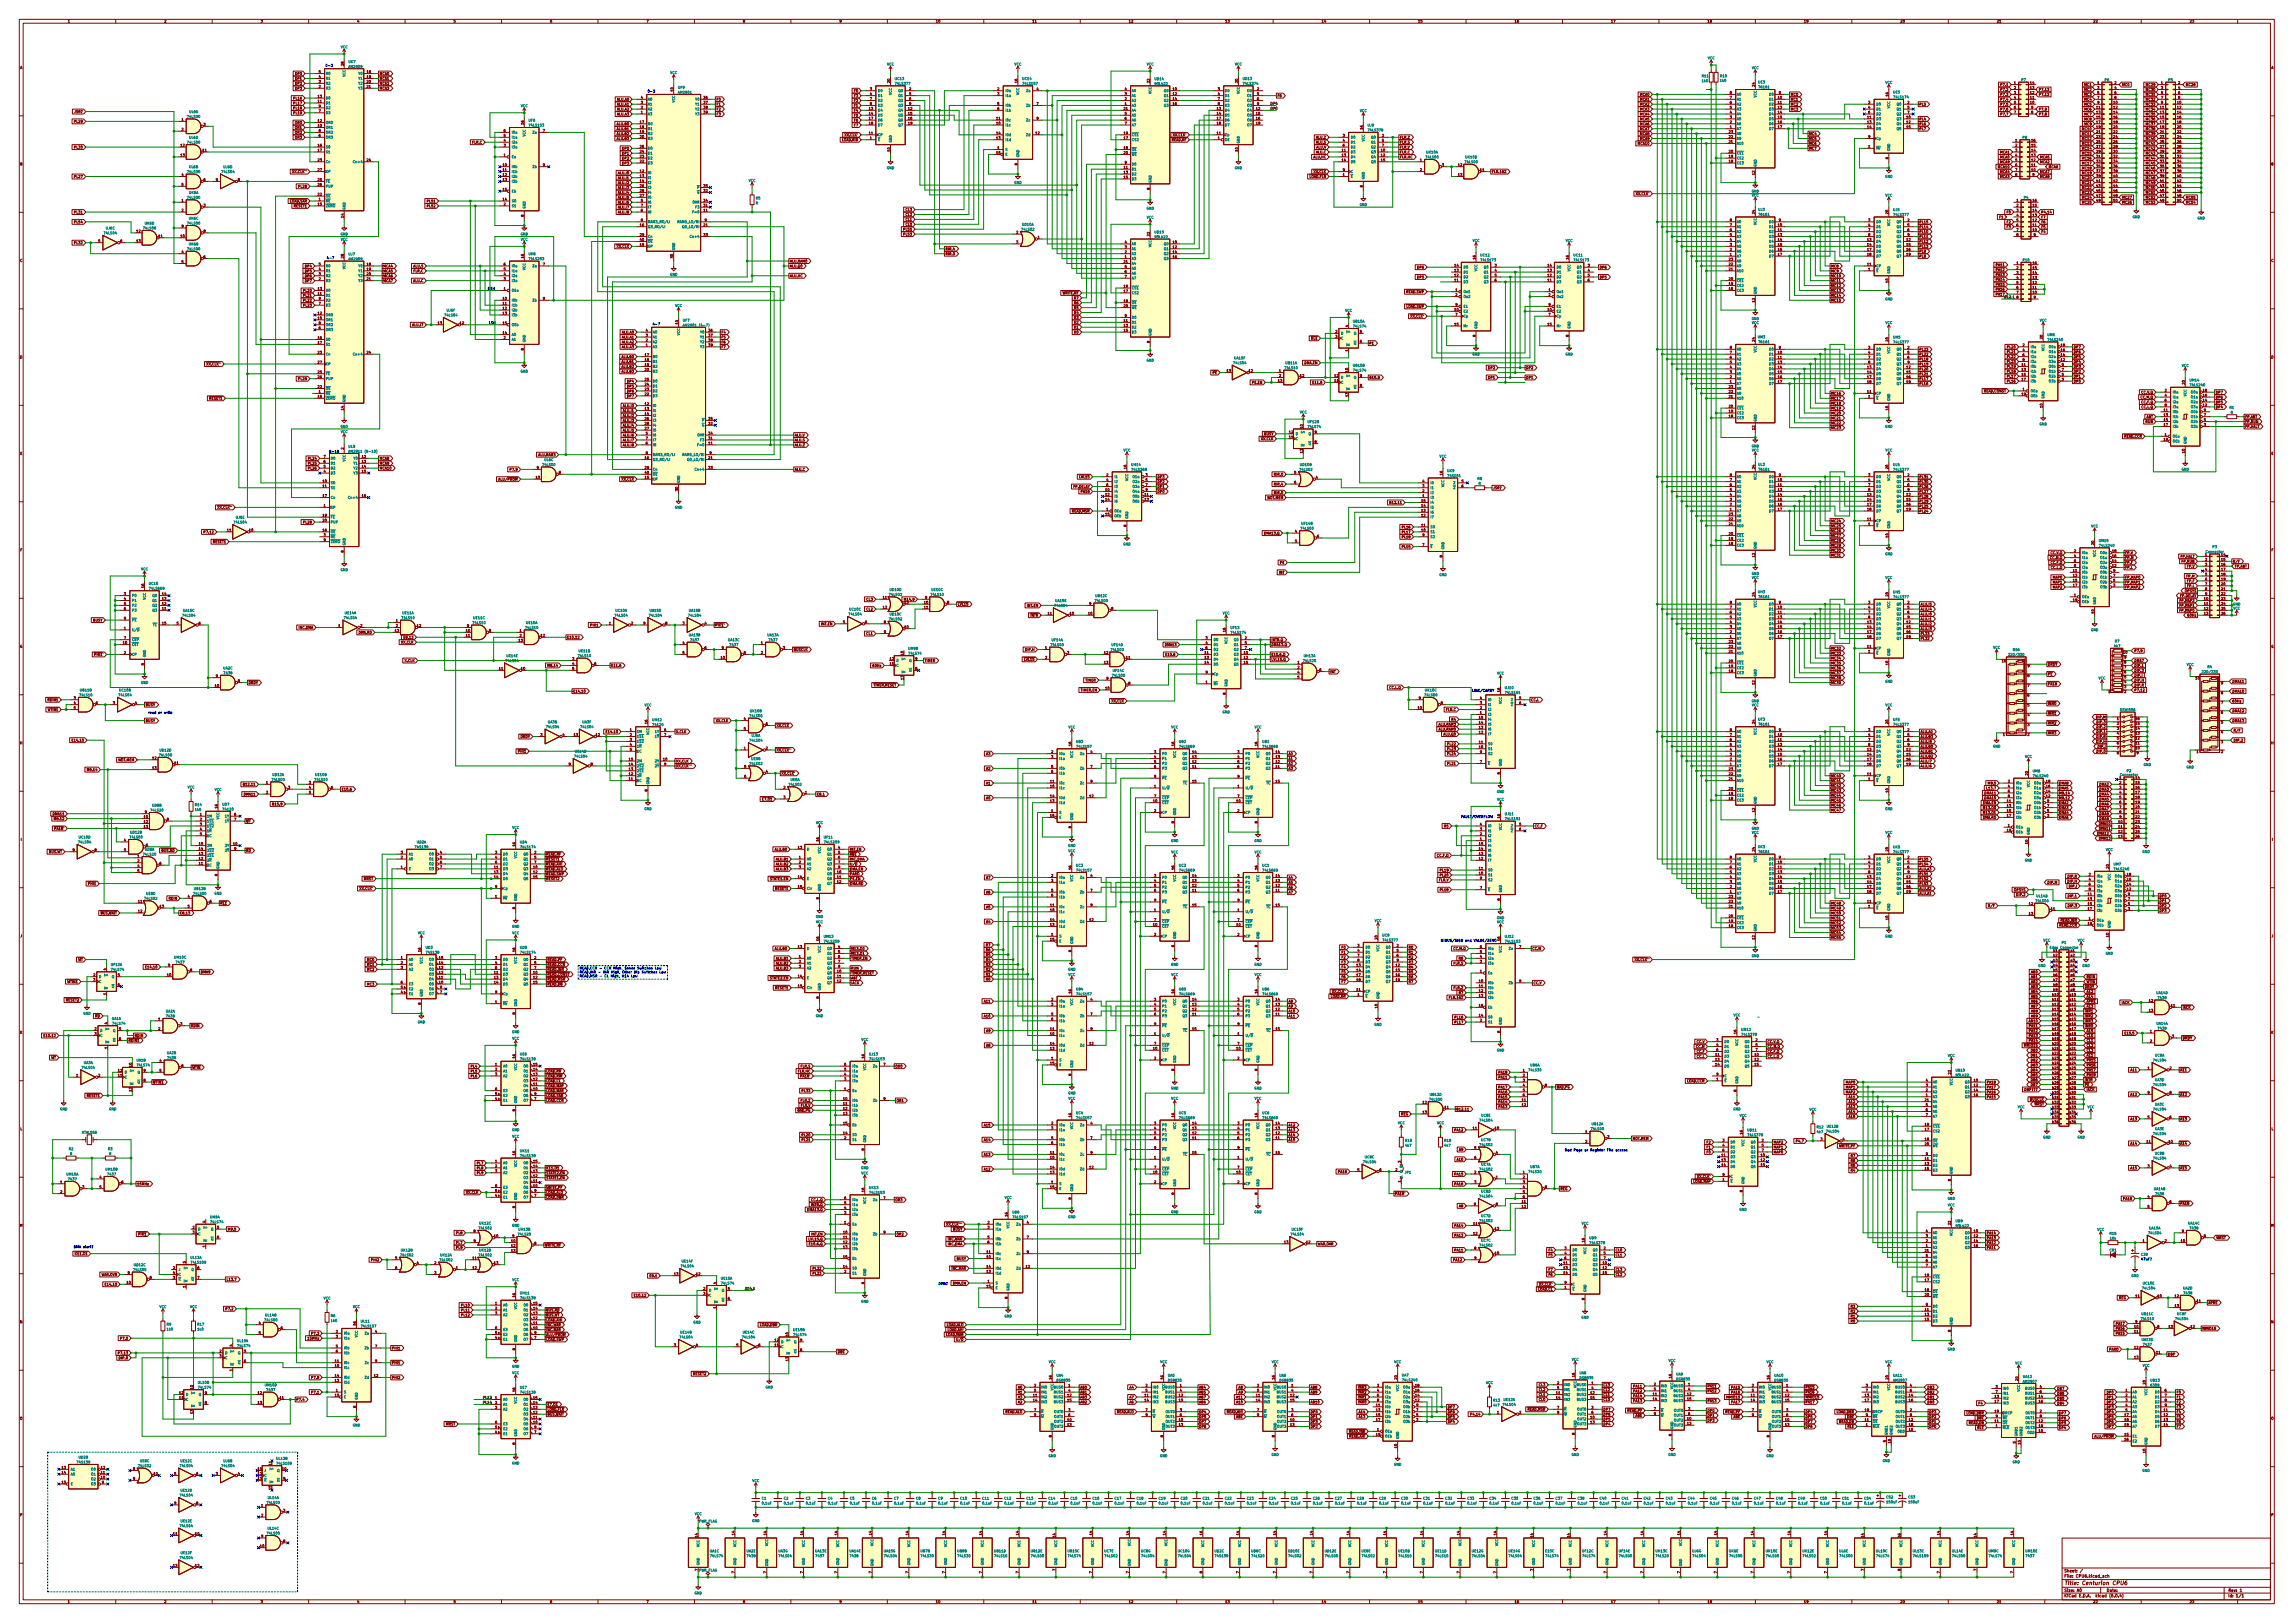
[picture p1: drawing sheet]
<svg xmlns="http://www.w3.org/2000/svg" width="1189mm" height="841mm" viewBox="0 0 1189 841" stroke-linecap="round" stroke-linejoin="round" font-family="sans-serif">
<defs><g id="words">
<text font-size="2.8" fill="#840000" x="1070" y="821">Title: Centurion CPU6</text>
<g font-size="2.1" fill="#840000">
<text x="1070" y="815">Sheet: /</text>
<text x="1070" y="817">File: CPU6.kicad_sch</text>
<text x="1070" y="828">KiCad E.D.A. kicad (6.0.4)</text>
<text x="1070" y="825">Size: A0</text>
<text x="1092" y="825">Date:</text>
<text x="1155" y="825">Rev: 1</text>
<text x="1155" y="828">Id: 1/1</text>
</g>
<g font-size="1.8" fill="#840000">
<text x="35" y="12">1</text>
<text x="85" y="12">2</text>
<text x="135" y="12">3</text>
<text x="185" y="12">4</text>
<text x="235" y="12">5</text>
<text x="285" y="12">6</text>
<text x="335" y="12">7</text>
<text x="385" y="12">8</text>
<text x="435" y="12">9</text>
<text x="485" y="12">10</text>
<text x="535" y="12">11</text>
<text x="585" y="12">12</text>
<text x="635" y="12">13</text>
<text x="685" y="12">14</text>
<text x="735" y="12">15</text>
<text x="785" y="12">16</text>
<text x="835" y="12">17</text>
<text x="885" y="12">18</text>
<text x="935" y="12">19</text>
<text x="985" y="12">20</text>
<text x="1035" y="12">21</text>
<text x="1085" y="12">22</text>
<text x="1135" y="12">23</text>
<text x="10" y="36">A</text>
<text x="178" y="34" transform="rotate(-90 178 34)">28</text>
<text x="1177" y="36">A</text>
<text x="153" y="39">DP0</text>
<text x="153" y="41">DP1</text>
<text x="165" y="40">4</text>
<text x="165" y="38">5</text>
<text x="190" y="38">18</text>
<text x="190" y="40">19</text>
<text x="197" y="41">MCA1</text>
<text x="197" y="39">MCA0</text>
<text x="153" y="44">DP2</text>
<text x="153" y="46">DP3</text>
<text x="165" y="45">2</text>
<text x="165" y="43">3</text>
<text x="190" y="43">20</text>
<text x="190" y="45">21</text>
<text x="197" y="44">MCA2</text>
<text x="197" y="46">MCA3</text>
<text x="349" y="47" transform="rotate(-90 349 47)">10</text>
<text x="443" y="48">F0</text>
<text x="451" y="47">3</text>
<text x="461" y="43" transform="rotate(-90 461 43)">20</text>
<text x="471" y="47">2</text>
<text x="517" y="47">2</text>
<text x="527" y="43" transform="rotate(-90 527 43)">16</text>
<text x="537" y="47">4</text>
<text x="583" y="47">4</text>
<text x="596" y="43" transform="rotate(-90 596 43)">22</text>
<text x="608" y="47">10</text>
<text x="631" y="47">3</text>
<text x="642" y="43" transform="rotate(-90 642 43)">20</text>
<text x="652" y="47">2</text>
<text x="910" y="45" transform="rotate(-90 910 45)">24</text>
<text x="1038" y="45">P7.1</text>
<text x="1038" y="47">P7.2</text>
<text x="1044" y="44">1</text>
<text x="1044" y="46">2</text>
<text x="1052" y="46">13</text>
<text x="1052" y="44">14</text>
<text x="1057" y="47">P7.13</text>
<text x="1081" y="45">MC1</text>
<text x="1081" y="47">MC2</text>
<text x="1087" y="44">1</text>
<text x="1087" y="46">3</text>
<text x="1096" y="44">2</text>
<text x="1096" y="46">4</text>
<text x="1100" y="45">MC0</text>
<text x="1113" y="45">MC29</text>
<text x="1113" y="47">MC30</text>
<text x="1120" y="44">1</text>
<text x="1120" y="46">3</text>
<text x="1129" y="44">2</text>
<text x="1129" y="46">4</text>
<text x="1133" y="45">MC28</text>
<text x="152" y="52">PL16</text>
<text x="165" y="53">11</text>
<text x="165" y="51">13</text>
<text x="320" y="52">ALU.A0</text>
<text x="332" y="54">3</text>
<text x="332" y="51">4</text>
<text x="365" y="51">36</text>
<text x="365" y="54">37</text>
<text x="371" y="52">F0</text>
<text x="443" y="53">F2</text>
<text x="443" y="50">F3</text>
<text x="451" y="49">4</text>
<text x="451" y="52">7</text>
<text x="471" y="49">5</text>
<text x="471" y="52">6</text>
<text x="517" y="49">3</text>
<text x="583" y="52">2</text>
<text x="583" y="49">3</text>
<text x="608" y="49">12</text>
<text x="608" y="52">14</text>
<text x="631" y="49">4</text>
<text x="631" y="52">7</text>
<text x="652" y="49">5</text>
<text x="652" y="52">6</text>
<text x="662" y="50">F6</text>
<text x="850" y="50">MCA0</text>
<text x="850" y="52">MCA1</text>
<text x="897" y="54">6</text>
<text x="897" y="51">7</text>
<text x="897" y="49">8</text>
<text x="922" y="51">10</text>
<text x="922" y="54">11</text>
<text x="922" y="49">9</text>
<text x="928" y="50">MC0</text>
<text x="928" y="52">MC1</text>
<text x="969" y="54">3</text>
<text x="979" y="50" transform="rotate(-90 979 50)">16</text>
<text x="989" y="54">2</text>
<text x="1038" y="52">P7.4</text>
<text x="1038" y="50">P7.3</text>
<text x="1044" y="49">3</text>
<text x="1044" y="51">4</text>
<text x="1044" y="54">5</text>
<text x="1052" y="54">10</text>
<text x="1052" y="51">11</text>
<text x="1052" y="49">12</text>
<text x="1057" y="50">P7.12</text>
<text x="1081" y="50">MC3</text>
<text x="1081" y="52">MC4</text>
<text x="1087" y="49">5</text>
<text x="1087" y="51">7</text>
<text x="1087" y="54">9</text>
<text x="1096" y="54">10</text>
<text x="1096" y="49">6</text>
<text x="1096" y="51">8</text>
<text x="1113" y="50">MC31</text>
<text x="1113" y="52">MC32</text>
<text x="1120" y="49">5</text>
<text x="1120" y="51">7</text>
<text x="1120" y="54">9</text>
<text x="1129" y="54">10</text>
<text x="1129" y="49">6</text>
<text x="1129" y="51">8</text>
<text x="39" y="59">JSR?</text>
<text x="152" y="54">PL17</text>
<text x="152" y="57">PL18</text>
<text x="152" y="59">PL19</text>
<text x="165" y="58">7</text>
<text x="165" y="56">9</text>
<text x="320" y="60">ALU.A3</text>
<text x="320" y="57">ALU.A2</text>
<text x="320" y="55">ALU.A1</text>
<text x="332" y="56">2</text>
<text x="332" y="59">1</text>
<text x="365" y="56">38</text>
<text x="365" y="59">39</text>
<text x="371" y="57">F2</text>
<text x="371" y="60">F3</text>
<text x="371" y="55">F1</text>
<text x="443" y="58">F4</text>
<text x="443" y="55">F1</text>
<text x="451" y="57">13</text>
<text x="451" y="59">14</text>
<text x="451" y="54">8</text>
<text x="471" y="57">12</text>
<text x="471" y="59">15</text>
<text x="471" y="54">9</text>
<text x="517" y="54">5</text>
<text x="517" y="57">6</text>
<text x="537" y="54">7</text>
<text x="583" y="57">21</text>
<text x="583" y="54">1</text>
<text x="583" y="59">5</text>
<text x="608" y="54">16</text>
<text x="631" y="57">13</text>
<text x="631" y="59">14</text>
<text x="631" y="54">8</text>
<text x="651" y="57">12</text>
<text x="651" y="59">15</text>
<text x="652" y="54">9</text>
<text x="850" y="57">MCA3</text>
<text x="850" y="55">MCA2</text>
<text x="850" y="60">MCA4</text>
<text x="897" y="59">4</text>
<text x="897" y="56">5</text>
<text x="922" y="56">13</text>
<text x="922" y="59">14</text>
<text x="928" y="57">MC3</text>
<text x="928" y="55">MC2</text>
<text x="969" y="56">4</text>
<text x="969" y="59">6</text>
<text x="989" y="56">5</text>
<text x="989" y="59">7</text>
<text x="995" y="55">PL5</text>
<text x="1038" y="60">P7.7</text>
<text x="1038" y="57">P7.6</text>
<text x="1038" y="55">P7.5</text>
<text x="1044" y="56">6</text>
<text x="1044" y="59">7</text>
<text x="1053" y="59">8</text>
<text x="1053" y="56">9</text>
<text x="1057" y="60">P7.8</text>
<text x="1057" y="57">P7.9</text>
<text x="1081" y="57">MC6</text>
<text x="1081" y="60">MC7</text>
<text x="1081" y="55">MC5</text>
<text x="1087" y="56">11</text>
<text x="1087" y="59">13</text>
<text x="1096" y="56">12</text>
<text x="1096" y="59">14</text>
<text x="1113" y="55">MC33</text>
<text x="1113" y="57">MC34</text>
<text x="1113" y="60">MC35</text>
<text x="1120" y="56">11</text>
<text x="1120" y="59">13</text>
<text x="1129" y="56">12</text>
<text x="1129" y="59">14</text>
<text x="39" y="64">PL29</text>
<text x="94" y="63">1</text>
<text x="106" y="65">3</text>
<text x="153" y="64">OR0</text>
<text x="165" y="66">10</text>
<text x="165" y="63">12</text>
<text x="272" y="65" transform="rotate(-90 272 65)">16</text>
<text x="320" y="65">ALU.B0</text>
<text x="332" y="64">17</text>
<text x="443" y="63">F6</text>
<text x="443" y="60">F5</text>
<text x="443" y="66">F7</text>
<text x="451" y="62">17</text>
<text x="451" y="65">18</text>
<text x="471" y="62">16</text>
<text x="471" y="65">19</text>
<text x="517" y="65">10</text>
<text x="517" y="62">11</text>
<text x="537" y="62">9</text>
<text x="583" y="62">6</text>
<text x="583" y="65">7</text>
<text x="631" y="62">17</text>
<text x="631" y="65">18</text>
<text x="651" y="62">16</text>
<text x="651" y="65">19</text>
<text x="850" y="62">MCA5</text>
<text x="850" y="65">MCA6</text>
<text x="897" y="64">2</text>
<text x="897" y="61">3</text>
<text x="922" y="61">15</text>
<text x="922" y="64">16</text>
<text x="968" y="61">11</text>
<text x="968" y="64">13</text>
<text x="988" y="61">10</text>
<text x="988" y="64">12</text>
<text x="995" y="65">PL6</text>
<text x="995" y="62">PL4</text>
<text x="1081" y="62">MC8</text>
<text x="1081" y="65">MC9</text>
<text x="1087" y="61">15</text>
<text x="1087" y="64">17</text>
<text x="1096" y="61">16</text>
<text x="1096" y="64">18</text>
<text x="1113" y="62">MC36</text>
<text x="1113" y="65">MC37</text>
<text x="1120" y="61">15</text>
<text x="1120" y="64">17</text>
<text x="1129" y="61">16</text>
<text x="1129" y="64">18</text>
<text x="94" y="68">2</text>
<text x="153" y="69">OR2</text>
<text x="153" y="72">OR3</text>
<text x="153" y="67">OR1</text>
<text x="165" y="71">6</text>
<text x="165" y="68">8</text>
<text x="261" y="71">5</text>
<text x="261" y="68">6</text>
<text x="281" y="68">7</text>
<text x="320" y="70">ALU.B2</text>
<text x="320" y="67">ALU.B1</text>
<text x="332" y="66">18</text>
<text x="332" y="69">19</text>
<text x="332" y="72">20</text>
<text x="437" y="71">~{XX.CLK}'</text>
<text x="451" y="70">11</text>
<text x="517" y="70">14</text>
<text x="537" y="70">12</text>
<text x="583" y="70">19</text>
<text x="607" y="71">~{XX.CLK}'</text>
<text x="631" y="70">11</text>
<text x="682" y="72">ALU.Z</text>
<text x="696" y="71">3</text>
<text x="707" y="67" transform="rotate(-90 707 67)">16</text>
<text x="716" y="71">2</text>
<text x="726" y="72">FLR.Z</text>
<text x="850" y="67">MCA7</text>
<text x="850" y="70">MCA8</text>
<text x="896" y="72">22</text>
<text x="896" y="69">23</text>
<text x="897" y="66">1</text>
<text x="922" y="66">17</text>
<text x="938" y="70">MC4</text>
<text x="968" y="66">14</text>
<text x="969" y="72">9</text>
<text x="988" y="66">15</text>
<text x="995" y="67">PL7</text>
<text x="1080" y="67">MC10</text>
<text x="1080" y="70">MC11</text>
<text x="1087" y="66">19</text>
<text x="1087" y="69">21</text>
<text x="1087" y="72">23</text>
<text x="1096" y="66">20</text>
<text x="1096" y="69">22</text>
<text x="1096" y="72">24</text>
<text x="1113" y="70">MC39</text>
<text x="1113" y="67">MC38</text>
<text x="1120" y="66">19</text>
<text x="1120" y="69">21</text>
<text x="1120" y="72">23</text>
<text x="1129" y="66">20</text>
<text x="1129" y="69">22</text>
<text x="1129" y="72">24</text>
<text x="39" y="77">PL30</text>
<text x="94" y="76">12</text>
<text x="165" y="76">16</text>
<text x="245" y="74">FLR.C</text>
<text x="261" y="76">3</text>
<text x="261" y="73">4</text>
<text x="320" y="73">ALU.B3</text>
<text x="323" y="78">DP0</text>
<text x="332" y="77">25</text>
<text x="435" y="73">~{LOAD.RIR}</text>
<text x="451" y="72">1</text>
<text x="517" y="72">13</text>
<text x="517" y="77">1</text>
<text x="583" y="72">17</text>
<text x="583" y="77">18</text>
<text x="606" y="73">~{READ.RF}</text>
<text x="631" y="72">1</text>
<text x="682" y="77">ALU.V</text>
<text x="682" y="74">ALU.S</text>
<text x="696" y="73">4</text>
<text x="696" y="76">6</text>
<text x="716" y="73">5</text>
<text x="716" y="76">7</text>
<text x="726" y="74">FLR.S</text>
<text x="726" y="77">FLR.V</text>
<text x="849" y="75">MCA10</text>
<text x="850" y="73">MCA9</text>
<text x="896" y="74">21</text>
<text x="938" y="75">MC6</text>
<text x="938" y="73">MC5</text>
<text x="938" y="78">MC7</text>
<text x="969" y="77">1</text>
<text x="1045" y="73">1</text>
<text x="1045" y="76">2</text>
<text x="1053" y="76">15</text>
<text x="1053" y="73">16</text>
<text x="1080" y="75">MC13</text>
<text x="1080" y="78">MC14</text>
<text x="1080" y="73">MC12</text>
<text x="1087" y="74">25</text>
<text x="1087" y="77">27</text>
<text x="1096" y="74">26</text>
<text x="1096" y="77">28</text>
<text x="1113" y="75">MC41</text>
<text x="1113" y="73">MC40</text>
<text x="1113" y="78">MC42</text>
<text x="1120" y="74">25</text>
<text x="1120" y="77">27</text>
<text x="1129" y="74">26</text>
<text x="1129" y="77">28</text>
<text x="94" y="81">13</text>
<text x="105" y="79">11</text>
<text x="165" y="79">17</text>
<text x="165" y="84">23</text>
<text x="190" y="84">24</text>
<text x="261" y="81">1</text>
<text x="323" y="83">DP2</text>
<text x="323" y="80">DP1</text>
<text x="332" y="82">23</text>
<text x="332" y="79">24</text>
<text x="461" y="78" transform="rotate(-90 461 78)">10</text>
<text x="517" y="80">15</text>
<text x="583" y="80">20</text>
<text x="642" y="78" transform="rotate(-90 642 78)">10</text>
<text x="681" y="82">ALU.HC</text>
<text x="682" y="79">ALU.C</text>
<text x="696" y="79">11</text>
<text x="696" y="81">13</text>
<text x="696" y="84">14</text>
<text x="716" y="79">10</text>
<text x="716" y="81">12</text>
<text x="716" y="84">15</text>
<text x="726" y="82">FLR.HC</text>
<text x="726" y="79">FLR.C</text>
<text x="736" y="84">1</text>
<text x="896" y="82">19</text>
<text x="896" y="79">20</text>
<text x="979" y="82" transform="rotate(-90 979 82)">8</text>
<text x="1037" y="79">MCA1</text>
<text x="1037" y="82">MCA0</text>
<text x="1045" y="79">3</text>
<text x="1045" y="81">4</text>
<text x="1045" y="84">5</text>
<text x="1053" y="84">12</text>
<text x="1053" y="81">13</text>
<text x="1053" y="79">14</text>
<text x="1057" y="82">MCA5</text>
<text x="1080" y="83">MC16</text>
<text x="1080" y="80">MC15</text>
<text x="1087" y="79">29</text>
<text x="1087" y="82">31</text>
<text x="1096" y="79">30</text>
<text x="1096" y="82">32</text>
<text x="1113" y="83">MC44</text>
<text x="1113" y="80">MC43</text>
<text x="1120" y="79">29</text>
<text x="1120" y="82">31</text>
<text x="1129" y="79">30</text>
<text x="1129" y="82">32</text>
<text x="10" y="86">B</text>
<text x="151" y="90">~{XX.CLK}''</text>
<text x="165" y="89">27</text>
<text x="261" y="86">10</text>
<text x="261" y="89">11</text>
<text x="281" y="86">9</text>
<text x="323" y="85">DP3</text>
<text x="332" y="89">12</text>
<text x="332" y="84">22</text>
<text x="527" y="86" transform="rotate(-90 527 86)">8</text>
<text x="583" y="87">11</text>
<text x="583" y="90">13</text>
<text x="583" y="85">9</text>
<text x="680" y="90">~{XX.CLK}</text>
<text x="696" y="89">9</text>
<text x="736" y="89">2</text>
<text x="748" y="86">3</text>
<text x="756" y="86">12</text>
<text x="767" y="89">11</text>
<text x="773" y="90">FLR.16Z</text>
<text x="896" y="84">18</text>
<text x="1036" y="87">MCA10</text>
<text x="1037" y="90">MCA4</text>
<text x="1037" y="85">MCA9</text>
<text x="1045" y="86">6</text>
<text x="1045" y="89">7</text>
<text x="1053" y="89">10</text>
<text x="1053" y="86">11</text>
<text x="1057" y="90">MCA7</text>
<text x="1057" y="85">MCA2</text>
<text x="1062" y="87">MCA6</text>
<text x="1080" y="88">MC18</text>
<text x="1080" y="85">MC17</text>
<text x="1087" y="84">33</text>
<text x="1087" y="87">35</text>
<text x="1087" y="89">37</text>
<text x="1096" y="84">34</text>
<text x="1096" y="87">36</text>
<text x="1096" y="89">38</text>
<text x="1113" y="88">MC46</text>
<text x="1113" y="85">MC45</text>
<text x="1120" y="84">33</text>
<text x="1120" y="87">35</text>
<text x="1120" y="89">37</text>
<text x="1129" y="84">34</text>
<text x="1129" y="87">36</text>
<text x="1129" y="89">38</text>
<text x="1177" y="86">B</text>
<text x="39" y="92">PL27</text>
<text x="94" y="91">4</text>
<text x="106" y="94">6</text>
<text x="112" y="94">9</text>
<text x="123" y="94">8</text>
<text x="165" y="94">25</text>
<text x="261" y="91">12</text>
<text x="261" y="94">13</text>
<text x="321" y="93">ALU.I1</text>
<text x="321" y="90">ALU.I0</text>
<text x="321" y="95">ALU.I2</text>
<text x="332" y="92">13</text>
<text x="332" y="94">14</text>
<text x="583" y="92">15</text>
<text x="677" y="92">~{LOAD.FLR}</text>
<text x="696" y="91">1</text>
<text x="756" y="91">13</text>
<text x="910" y="91" transform="rotate(-90 910 91)">12</text>
<text x="1037" y="92">MCA3</text>
<text x="1045" y="91">8</text>
<text x="1054" y="91">9</text>
<text x="1057" y="92">MCA8</text>
<text x="1080" y="95">MC21</text>
<text x="1080" y="90">MC19</text>
<text x="1080" y="93">MC20</text>
<text x="1087" y="92">39</text>
<text x="1087" y="94">41</text>
<text x="1096" y="92">40</text>
<text x="1096" y="94">42</text>
<text x="1113" y="93">MC48</text>
<text x="1113" y="90">MC47</text>
<text x="1113" y="95">MC49</text>
<text x="1120" y="92">39</text>
<text x="1120" y="94">41</text>
<text x="1129" y="92">40</text>
<text x="1129" y="94">42</text>
<text x="94" y="96">5</text>
<text x="155" y="97">PL28</text>
<text x="165" y="101">22</text>
<text x="165" y="96">26</text>
<text x="261" y="99">15</text>
<text x="321" y="100">ALU.I4</text>
<text x="321" y="98">ALU.I3</text>
<text x="332" y="97">26</text>
<text x="332" y="99">28</text>
<text x="365" y="99">32</text>
<text x="365" y="97">35</text>
<text x="596" y="98" transform="rotate(-90 596 98)">8</text>
<text x="707" y="97" transform="rotate(-90 707 97)">8</text>
<text x="847" y="101">~{XX.CLK}'</text>
<text x="1080" y="98">MC22</text>
<text x="1080" y="100">MC23</text>
<text x="1087" y="97">43</text>
<text x="1087" y="99">45</text>
<text x="1096" y="97">44</text>
<text x="1096" y="99">46</text>
<text x="1113" y="98">MC50</text>
<text x="1113" y="100">MC51</text>
<text x="1120" y="97">43</text>
<text x="1120" y="99">45</text>
<text x="1129" y="97">44</text>
<text x="1129" y="99">46</text>
<text x="94" y="105">1</text>
<text x="106" y="107">3</text>
<text x="149" y="105">~{LOAD.SAR}</text>
<text x="151" y="107">~{RESET1}</text>
<text x="165" y="106">15</text>
<text x="165" y="104">1</text>
<text x="222" y="107">PL52</text>
<text x="222" y="105">PL51</text>
<text x="261" y="104">14</text>
<text x="261" y="106">2</text>
<text x="321" y="106">ALU.I6</text>
<text x="321" y="103">ALU.I5</text>
<text x="332" y="102">27</text>
<text x="332" y="105">5</text>
<text x="332" y="107">7</text>
<text x="365" y="107">31</text>
<text x="365" y="105">34</text>
<text x="1045" y="105">1</text>
<text x="1045" y="107">2</text>
<text x="1054" y="107">15</text>
<text x="1054" y="105">16</text>
<text x="1080" y="106">MC25</text>
<text x="1080" y="103">MC24</text>
<text x="1087" y="102">47</text>
<text x="1087" y="105">49</text>
<text x="1096" y="102">48</text>
<text x="1096" y="105">50</text>
<text x="1100" y="103">MC27</text>
<text x="1100" y="106">MC26</text>
<text x="1113" y="103">MC52</text>
<text x="1113" y="106">MC53</text>
<text x="1120" y="102">47</text>
<text x="1120" y="105">49</text>
<text x="1129" y="102">48</text>
<text x="1129" y="105">50</text>
<text x="1133" y="106">MC54</text>
<text x="1133" y="103">MC55</text>
<text x="39" y="111">PL31</text>
<text x="94" y="110">2</text>
<text x="178" y="113" transform="rotate(-90 178 113)">14</text>
<text x="272" y="112" transform="rotate(-90 272 112)">8</text>
<text x="321" y="111">ALU.I8</text>
<text x="321" y="108">ALU.I7</text>
<text x="332" y="110">6</text>
<text x="365" y="110">11</text>
<text x="470" y="112">CL2</text>
<text x="470" y="109">CL3</text>
<text x="910" y="111" transform="rotate(-90 910 111)">24</text>
<text x="979" y="111" transform="rotate(-90 979 111)">20</text>
<text x="1037" y="113">F1</text>
<text x="1040" y="111">F0</text>
<text x="1045" y="110">3</text>
<text x="1045" y="112">4</text>
<text x="1054" y="112">13</text>
<text x="1054" y="110">14</text>
<text x="1058" y="111">P4.14</text>
<text x="1058" y="113">F7</text>
<text x="39" y="116">PL54</text>
<text x="94" y="118">9</text>
<text x="332" y="117">16</text>
<text x="332" y="115">8</text>
<text x="365" y="117">21</text>
<text x="365" y="115">9</text>
<text x="469" y="119">PL55</text>
<text x="470" y="114">CL1</text>
<text x="470" y="117">CL0</text>
<text x="897" y="120">6</text>
<text x="897" y="117">7</text>
<text x="897" y="115">8</text>
<text x="922" y="117">10</text>
<text x="922" y="120">11</text>
<text x="922" y="115">9</text>
<text x="969" y="115">3</text>
<text x="969" y="117">4</text>
<text x="969" y="120">7</text>
<text x="989" y="115">2</text>
<text x="989" y="117">5</text>
<text x="989" y="120">6</text>
<text x="995" y="118">PL14</text>
<text x="995" y="116">PL15</text>
<text x="1040" y="118">F3</text>
<text x="1040" y="116">F2</text>
<text x="1045" y="115">5</text>
<text x="1045" y="117">6</text>
<text x="1045" y="120">7</text>
<text x="1054" y="120">10</text>
<text x="1054" y="117">11</text>
<text x="1054" y="115">12</text>
<text x="1058" y="116">F6</text>
<text x="1058" y="118">F5</text>
<text x="51" y="126">5</text>
<text x="62" y="126">6</text>
<text x="71" y="120">12</text>
<text x="71" y="126">13</text>
<text x="82" y="123">11</text>
<text x="94" y="123">10</text>
<text x="106" y="120">8</text>
<text x="332" y="122">29</text>
<text x="332" y="125">40</text>
<text x="365" y="122">33</text>
<text x="469" y="122">PL53</text>
<text x="527" y="121">2</text>
<text x="538" y="124">1</text>
<text x="596" y="122" transform="rotate(-90 596 122)">22</text>
<text x="897" y="125">4</text>
<text x="897" y="122">5</text>
<text x="922" y="122">13</text>
<text x="922" y="125">14</text>
<text x="968" y="125">13</text>
<text x="969" y="122">8</text>
<text x="988" y="125">12</text>
<text x="989" y="122">9</text>
<text x="995" y="126">PL12</text>
<text x="995" y="121">PL10</text>
<text x="995" y="123">PL11</text>
<text x="1045" y="122">8</text>
<text x="1054" y="122">9</text>
<text x="1058" y="121">F4</text>
<text x="39" y="126">PL32</text>
<text x="94" y="131">4</text>
<text x="318" y="128">~{XX.CLK}</text>
<text x="332" y="127">15</text>
<text x="490" y="130">RIR.4</text>
<text x="527" y="126">3</text>
<text x="583" y="131">2</text>
<text x="583" y="129">3</text>
<text x="583" y="126">4</text>
<text x="608" y="126">10</text>
<text x="608" y="129">12</text>
<text x="608" y="131">14</text>
<text x="897" y="130">2</text>
<text x="897" y="127">3</text>
<text x="922" y="127">15</text>
<text x="922" y="130">16</text>
<text x="968" y="127">14</text>
<text x="968" y="130">17</text>
<text x="988" y="127">15</text>
<text x="988" y="130">16</text>
<text x="995" y="131">PL9</text>
<text x="995" y="128">PL13</text>
<text x="10" y="136">C</text>
<text x="94" y="136">5</text>
<text x="106" y="134">6</text>
<text x="165" y="138">5</text>
<text x="178" y="134" transform="rotate(-90 178 134)">28</text>
<text x="190" y="138">18</text>
<text x="261" y="138">6</text>
<text x="272" y="134" transform="rotate(-90 272 134)">16</text>
<text x="281" y="138">7</text>
<text x="349" y="134" transform="rotate(-90 349 134)">30</text>
<text x="409" y="136">ALU.RAM0</text>
<text x="490" y="132">RIR.0</text>
<text x="583" y="136">21</text>
<text x="583" y="134">1</text>
<text x="608" y="134">16</text>
<text x="765" y="134" transform="rotate(-90 765 134)">16</text>
<text x="813" y="134" transform="rotate(-90 813 134)">16</text>
<text x="896" y="138">22</text>
<text x="896" y="135">23</text>
<text x="897" y="132">1</text>
<text x="922" y="132">17</text>
<text x="968" y="138">11</text>
<text x="968" y="132">18</text>
<text x="988" y="132">19</text>
<text x="995" y="133">PL8</text>
<text x="1035" y="138">PA11</text>
<text x="1045" y="137">1</text>
<text x="1054" y="137">16</text>
<text x="1177" y="136">C</text>
<text x="158" y="141">DP5</text>
<text x="158" y="144">DP6</text>
<text x="158" y="139">DP4</text>
<text x="165" y="143">3</text>
<text x="165" y="140">4</text>
<text x="190" y="140">19</text>
<text x="190" y="143">20</text>
<text x="199" y="139">MCA4</text>
<text x="199" y="141">MCA5</text>
<text x="199" y="144">MCA6</text>
<text x="214" y="139">ALU.S</text>
<text x="214" y="141">FLR.C</text>
<text x="261" y="143">4</text>
<text x="261" y="140">5</text>
<text x="409" y="144">ALU.HC</text>
<text x="409" y="139">ALU.Q0</text>
<text x="583" y="139">5</text>
<text x="583" y="141">6</text>
<text x="583" y="144">7</text>
<text x="735" y="139">DP6</text>
<text x="754" y="143">12</text>
<text x="754" y="141">13</text>
<text x="754" y="138">14</text>
<text x="775" y="138">3</text>
<text x="775" y="141">4</text>
<text x="775" y="143">5</text>
<text x="802" y="143">12</text>
<text x="802" y="141">13</text>
<text x="802" y="138">14</text>
<text x="823" y="138">3</text>
<text x="823" y="141">4</text>
<text x="823" y="143">5</text>
<text x="829" y="139">DP6</text>
<text x="896" y="140">21</text>
<text x="949" y="139">MC8</text>
<text x="949" y="144">MC10</text>
<text x="949" y="141">MC9</text>
<text x="969" y="140">1</text>
<text x="1035" y="140">PA12</text>
<text x="1035" y="143">PA13</text>
<text x="1045" y="139">2</text>
<text x="1045" y="142">3</text>
<text x="1054" y="142">14</text>
<text x="1054" y="139">15</text>
<text x="158" y="146">DP7</text>
<text x="165" y="145">2</text>
<text x="190" y="145">21</text>
<text x="199" y="146">MCA7</text>
<text x="214" y="146">ALU.C</text>
<text x="261" y="145">3</text>
<text x="583" y="149">19</text>
<text x="735" y="144">DP5</text>
<text x="754" y="146">11</text>
<text x="775" y="146">6</text>
<text x="802" y="146">11</text>
<text x="823" y="146">6</text>
<text x="829" y="144">DP5</text>
<text x="896" y="148">19</text>
<text x="896" y="145">20</text>
<text x="949" y="149">MC12</text>
<text x="949" y="146">MC11</text>
<text x="979" y="146" transform="rotate(-90 979 146)">10</text>
<text x="1035" y="146">PA14</text>
<text x="1035" y="148">PA15</text>
<text x="1045" y="145">4</text>
<text x="1045" y="147">5</text>
<text x="1045" y="150">6</text>
<text x="1054" y="150">11</text>
<text x="1054" y="147">12</text>
<text x="1054" y="145">13</text>
<text x="158" y="151">PL20</text>
<text x="158" y="154">PL21</text>
<text x="165" y="153">11</text>
<text x="165" y="150">13</text>
<text x="165" y="155">9</text>
<text x="261" y="155">10</text>
<text x="261" y="150">1</text>
<text x="281" y="155">9</text>
<text x="549" y="153">~{WRITE.RF}</text>
<text x="557" y="155">R7</text>
<text x="583" y="152">17</text>
<text x="727" y="152">~{READ.SWP}</text>
<text x="755" y="151">1</text>
<text x="755" y="153">2</text>
<text x="803" y="151">1</text>
<text x="803" y="153">2</text>
<text x="896" y="150">18</text>
<text x="949" y="154">MC14</text>
<text x="949" y="151">MC13</text>
<text x="1035" y="151">PA16</text>
<text x="1035" y="153">PA17</text>
<text x="1045" y="152">7</text>
<text x="1045" y="155">8</text>
<text x="1054" y="152">10</text>
<text x="1054" y="155">9</text>
<text x="158" y="156">PL22</text>
<text x="158" y="159">PL23</text>
<text x="165" y="158">7</text>
<text x="261" y="158">11</text>
<text x="261" y="160">12</text>
<text x="557" y="160">R5</text>
<text x="557" y="158">R6</text>
<text x="583" y="157">18</text>
<text x="583" y="159">20</text>
<text x="727" y="160">~{LOAD.SWP}</text>
<text x="754" y="161">10</text>
<text x="755" y="159">9</text>
<text x="802" y="161">10</text>
<text x="803" y="159">9</text>
<text x="910" y="157" transform="rotate(-90 910 157)">12</text>
<text x="949" y="156">MC15</text>
<text x="165" y="166">10</text>
<text x="165" y="163">12</text>
<text x="261" y="163">13</text>
<text x="557" y="165">R3</text>
<text x="557" y="163">R4</text>
<text x="557" y="168">R2</text>
<text x="583" y="167">11</text>
<text x="583" y="164">9</text>
<text x="730" y="165">~{XX.CLK}'</text>
<text x="755" y="164">7</text>
<text x="803" y="164">7</text>
<text x="165" y="171">6</text>
<text x="165" y="168">8</text>
<text x="214" y="169">ALU.I7</text>
<text x="227" y="168">13</text>
<text x="238" y="168">12</text>
<text x="261" y="173">14</text>
<text x="261" y="168">15</text>
<text x="322" y="173">ALU.A0</text>
<text x="335" y="172">4</text>
<text x="352" y="168" transform="rotate(-90 352 168)">10</text>
<text x="367" y="172">36</text>
<text x="374" y="173">F4</text>
<text x="557" y="170">R1</text>
<text x="557" y="173">R0</text>
<text x="583" y="169">13</text>
<text x="583" y="172">15</text>
<text x="692" y="172">2</text>
<text x="699" y="169" transform="rotate(-90 699 169)">4</text>
<text x="705" y="172">5</text>
<text x="754" y="169">15</text>
<text x="802" y="169">15</text>
<text x="165" y="176">16</text>
<text x="165" y="178">17</text>
<text x="261" y="176">2</text>
<text x="322" y="178">ALU.A2</text>
<text x="322" y="175">ALU.A1</text>
<text x="335" y="177">2</text>
<text x="335" y="179">1</text>
<text x="335" y="174">3</text>
<text x="367" y="174">37</text>
<text x="367" y="177">38</text>
<text x="367" y="179">39</text>
<text x="374" y="178">F6</text>
<text x="374" y="175">F5</text>
<text x="596" y="178" transform="rotate(-90 596 178)">8</text>
<text x="678" y="176">~{RLE}</text>
<text x="692" y="175">3</text>
<text x="705" y="178">6</text>
<text x="710" y="179">PE</text>
<text x="765" y="175" transform="rotate(-90 765 175)">8</text>
<text x="813" y="175" transform="rotate(-90 813 175)">8</text>
<text x="910" y="177" transform="rotate(-90 910 177)">24</text>
<text x="979" y="177" transform="rotate(-90 979 177)">20</text>
<text x="1049" y="179">2</text>
<text x="1059" y="176" transform="rotate(-90 1059 176)">20</text>
<text x="1068" y="179">18</text>
<text x="10" y="186">D</text>
<text x="165" y="183">23</text>
<text x="190" y="183">24</text>
<text x="272" y="181" transform="rotate(-90 272 181)">8</text>
<text x="322" y="180">ALU.A3</text>
<text x="322" y="186">ALU.B0</text>
<text x="334" y="185">17</text>
<text x="374" y="180">F7</text>
<text x="699" y="182" transform="rotate(-90 699 182)">1</text>
<text x="897" y="186">6</text>
<text x="897" y="183">7</text>
<text x="897" y="181">8</text>
<text x="922" y="183">10</text>
<text x="922" y="186">11</text>
<text x="922" y="181">9</text>
<text x="969" y="181">3</text>
<text x="969" y="183">4</text>
<text x="969" y="186">7</text>
<text x="989" y="181">2</text>
<text x="989" y="183">5</text>
<text x="989" y="186">6</text>
<text x="995" y="182">PL23</text>
<text x="995" y="184">PL22</text>
<text x="1041" y="186">PL22</text>
<text x="1041" y="183">PL21</text>
<text x="1041" y="180">PL20</text>
<text x="1049" y="182">4</text>
<text x="1049" y="185">6</text>
<text x="1068" y="185">14</text>
<text x="1068" y="182">16</text>
<text x="1075" y="186">DP5</text>
<text x="1075" y="183">DP6</text>
<text x="1075" y="180">DP7</text>
<text x="1177" y="186">D</text>
<text x="106" y="189">~{XX.CLK}''</text>
<text x="165" y="188">27</text>
<text x="322" y="188">ALU.B1</text>
<text x="322" y="191">ALU.B2</text>
<text x="334" y="187">18</text>
<text x="334" y="190">19</text>
<text x="676" y="189">DMA.EN</text>
<text x="772" y="191">DP2</text>
<text x="791" y="191">DP2</text>
<text x="897" y="191">4</text>
<text x="897" y="188">5</text>
<text x="922" y="188">13</text>
<text x="922" y="191">14</text>
<text x="968" y="191">13</text>
<text x="969" y="188">8</text>
<text x="988" y="191">12</text>
<text x="989" y="188">9</text>
<text x="995" y="192">PL20</text>
<text x="995" y="189">PL19</text>
<text x="995" y="187">PL18</text>
<text x="1041" y="188">PL23</text>
<text x="1041" y="191">PL19</text>
<text x="1048" y="190">11</text>
<text x="1049" y="187">8</text>
<text x="1068" y="187">12</text>
<text x="1069" y="190">9</text>
<text x="1075" y="188">DP4</text>
<text x="1075" y="191">DP3</text>
<text x="155" y="197">PL28</text>
<text x="165" y="193">25</text>
<text x="165" y="196">26</text>
<text x="322" y="193">ALU.B3</text>
<text x="334" y="192">20</text>
<text x="334" y="197">25</text>
<text x="627" y="194">~{PE}</text>
<text x="636" y="193">13</text>
<text x="647" y="193">12</text>
<text x="663" y="198">13</text>
<text x="663" y="193">1</text>
<text x="663" y="195">2</text>
<text x="674" y="195">12</text>
<text x="692" y="198">11</text>
<text x="692" y="195">12</text>
<text x="699" y="193" transform="rotate(-90 699 193)">10</text>
<text x="705" y="195">9</text>
<text x="710" y="196">B15.9</text>
<text x="772" y="196">DP1</text>
<text x="791" y="196">DP1</text>
<text x="897" y="196">2</text>
<text x="897" y="193">3</text>
<text x="922" y="193">15</text>
<text x="922" y="196">16</text>
<text x="968" y="193">14</text>
<text x="968" y="196">17</text>
<text x="988" y="193">15</text>
<text x="988" y="196">16</text>
<text x="995" y="194">PL21</text>
<text x="995" y="197">PL17</text>
<text x="1041" y="193">PL18</text>
<text x="1041" y="196">PL17</text>
<text x="1048" y="192">13</text>
<text x="1048" y="195">15</text>
<text x="1048" y="197">17</text>
<text x="1069" y="197">3</text>
<text x="1069" y="195">5</text>
<text x="1069" y="192">7</text>
<text x="1075" y="193">DP2</text>
<text x="1075" y="196">DP1</text>
<text x="165" y="201">22</text>
<text x="165" y="204">1</text>
<text x="325" y="203">DP6</text>
<text x="325" y="198">DP4</text>
<text x="325" y="201">DP5</text>
<text x="334" y="202">23</text>
<text x="334" y="200">24</text>
<text x="649" y="199">PE.EN</text>
<text x="681" y="199">E11.6</text>
<text x="705" y="200">8</text>
<text x="896" y="204">22</text>
<text x="896" y="201">23</text>
<text x="897" y="199">1</text>
<text x="922" y="199">17</text>
<text x="968" y="204">11</text>
<text x="968" y="199">18</text>
<text x="988" y="199">19</text>
<text x="995" y="200">PL16</text>
<text x="1027" y="203">~{READ.CONST}</text>
<text x="1041" y="198">PL16</text>
<text x="1049" y="202">1</text>
<text x="1075" y="198">DP0</text>
<text x="1110" y="204">CC.V.Q</text>
<text x="1122" y="203">2</text>
<text x="1133" y="199" transform="rotate(-90 1133 199)">20</text>
<text x="1142" y="203">18</text>
<text x="1149" y="204">DP7</text>
<text x="107" y="207">~{RESET1}</text>
<text x="165" y="206">15</text>
<text x="325" y="206">DP7</text>
<text x="334" y="210">12</text>
<text x="334" y="205">22</text>
<text x="699" y="205" transform="rotate(-90 699 205)">13</text>
<text x="896" y="206">21</text>
<text x="949" y="207">MC17</text>
<text x="949" y="205">MC16</text>
<text x="949" y="210">MC18</text>
<text x="969" y="206">1</text>
<text x="1048" y="205">19</text>
<text x="1110" y="206">CC.M.Q</text>
<text x="1110" y="209">CC.F.Q</text>
<text x="1122" y="206">4</text>
<text x="1122" y="208">6</text>
<text x="1142" y="208">14</text>
<text x="1142" y="206">16</text>
<text x="1149" y="209">DP5</text>
<text x="1149" y="206">DP6</text>
<text x="178" y="212" transform="rotate(-90 178 212)">14</text>
<text x="323" y="211">ALU.I0</text>
<text x="323" y="213">ALU.I1</text>
<text x="334" y="212">13</text>
<text x="334" y="215">14</text>
<text x="896" y="214">19</text>
<text x="896" y="211">20</text>
<text x="949" y="215">MC20</text>
<text x="949" y="212">MC19</text>
<text x="979" y="212" transform="rotate(-90 979 212)">10</text>
<text x="1059" y="211" transform="rotate(-90 1059 211)">10</text>
<text x="1110" y="212">CC.L.Q</text>
<text x="1122" y="213">11</text>
<text x="1122" y="216">13</text>
<text x="1122" y="211">8</text>
<text x="1142" y="211">12</text>
<text x="1143" y="216">7</text>
<text x="1143" y="213">9</text>
<text x="1149" y="212">DP4</text>
<text x="323" y="219">ALU.I3</text>
<text x="323" y="221">ALU.I4</text>
<text x="323" y="216">ALU.I2</text>
<text x="334" y="218">26</text>
<text x="334" y="220">28</text>
<text x="367" y="220">32</text>
<text x="367" y="218">35</text>
<text x="675" y="222" transform="rotate(-90 675 222)">10</text>
<text x="896" y="216">18</text>
<text x="949" y="220">MC22</text>
<text x="949" y="217">MC21</text>
<text x="1112" y="219">RUN</text>
<text x="1113" y="217">ABT</text>
<text x="1122" y="218">15</text>
<text x="1122" y="221">17</text>
<text x="1143" y="221">3</text>
<text x="1143" y="218">5</text>
<text x="1164" y="222">FP.HALT</text>
<text x="1164" y="219">FP.RUN</text>
<text x="1164" y="217">FP.ABT</text>
<text x="323" y="224">ALU.I5</text>
<text x="323" y="226">ALU.I6</text>
<text x="334" y="223">27</text>
<text x="335" y="225">5</text>
<text x="335" y="228">7</text>
<text x="367" y="228">31</text>
<text x="367" y="225">34</text>
<text x="412" y="226">ALU.V</text>
<text x="654" y="226">~{BUSY}</text>
<text x="668" y="227">11</text>
<text x="668" y="225">12</text>
<text x="681" y="225">9</text>
<text x="910" y="223" transform="rotate(-90 910 223)">12</text>
<text x="949" y="222">MC23</text>
<text x="1100" y="227">~{READ.CCR}</text>
<text x="1122" y="226">1</text>
<text x="178" y="233" transform="rotate(-90 178 233)">2</text>
<text x="323" y="231">ALU.I8</text>
<text x="323" y="229">ALU.I7</text>
<text x="335" y="230">6</text>
<text x="367" y="230">11</text>
<text x="412" y="229">ALU.S</text>
<text x="412" y="231">ALU.Z</text>
<text x="652" y="228">~{XX.CLK}</text>
<text x="681" y="230">8</text>
<text x="1122" y="228">19</text>
<text x="10" y="236">E</text>
<text x="160" y="238">PL24</text>
<text x="168" y="240">6</text>
<text x="168" y="237">7</text>
<text x="188" y="237">12</text>
<text x="188" y="240">13</text>
<text x="197" y="238">MCA8</text>
<text x="279" y="236">ALU.RAM3</text>
<text x="334" y="238">16</text>
<text x="335" y="235">8</text>
<text x="367" y="238">21</text>
<text x="368" y="235">9</text>
<text x="675" y="235" transform="rotate(-90 675 235)">13</text>
<text x="1133" y="235" transform="rotate(-90 1133 235)">10</text>
<text x="1177" y="236">E</text>
<text x="160" y="241">PL25</text>
<text x="160" y="243">PL26</text>
<text x="168" y="245">4</text>
<text x="168" y="242">5</text>
<text x="188" y="242">14</text>
<text x="188" y="245">15</text>
<text x="197" y="241">MCA9</text>
<text x="197" y="243">MCA10</text>
<text x="265" y="244">P7.9</text>
<text x="278" y="243">9</text>
<text x="290" y="246">8</text>
<text x="334" y="243">29</text>
<text x="334" y="246">40</text>
<text x="367" y="243">33</text>
<text x="412" y="244">ALU.C</text>
<text x="584" y="243" transform="rotate(-90 584 243)">16</text>
<text x="671" y="246">5</text>
<text x="910" y="243" transform="rotate(-90 910 243)">24</text>
<text x="979" y="243" transform="rotate(-90 979 243)">20</text>
<text x="167" y="250">10</text>
<text x="258" y="249">ALU/~{PROM}</text>
<text x="278" y="248">10</text>
<text x="321" y="249">~{XX.CLK}</text>
<text x="334" y="248">15</text>
<text x="558" y="248">~{LVL15}</text>
<text x="574" y="247">2</text>
<text x="574" y="249">4</text>
<text x="574" y="252">6</text>
<text x="594" y="247">3</text>
<text x="594" y="249">5</text>
<text x="594" y="252">7</text>
<text x="600" y="250">DP2</text>
<text x="600" y="248">DP3</text>
<text x="661" y="252">RIR.4</text>
<text x="661" y="246">RIR.0</text>
<text x="671" y="251">6</text>
<text x="682" y="248">4</text>
<text x="737" y="250">4</text>
<text x="748" y="246" transform="rotate(-90 748 246)">16</text>
<text x="758" y="250">5</text>
<text x="897" y="252">6</text>
<text x="897" y="249">7</text>
<text x="897" y="247">8</text>
<text x="922" y="249">10</text>
<text x="922" y="252">11</text>
<text x="922" y="247">9</text>
<text x="969" y="247">3</text>
<text x="969" y="249">4</text>
<text x="969" y="252">7</text>
<text x="989" y="247">2</text>
<text x="989" y="249">5</text>
<text x="989" y="252">6</text>
<text x="995" y="250">PL30</text>
<text x="995" y="248">PL31</text>
<text x="167" y="253">11</text>
<text x="167" y="258">17</text>
<text x="188" y="258">18</text>
<text x="352" y="254" transform="rotate(-90 352 254)">30</text>
<text x="556" y="253">FP.DELAY</text>
<text x="561" y="255">PA18</text>
<text x="573" y="254">10</text>
<text x="573" y="257">12</text>
<text x="593" y="257">11</text>
<text x="594" y="254">9</text>
<text x="600" y="253">DP1</text>
<text x="600" y="255">DP0</text>
<text x="661" y="256">RIR.0</text>
<text x="737" y="258">1</text>
<text x="737" y="255">2</text>
<text x="737" y="253">3</text>
<text x="758" y="253">6</text>
<text x="774" y="253">JSR?</text>
<text x="897" y="257">4</text>
<text x="897" y="254">5</text>
<text x="922" y="254">13</text>
<text x="922" y="257">14</text>
<text x="968" y="257">13</text>
<text x="969" y="254">8</text>
<text x="988" y="257">12</text>
<text x="989" y="254">9</text>
<text x="995" y="253">PL26</text>
<text x="995" y="255">PL27</text>
<text x="995" y="258">PL28</text>
<text x="112" y="264">~{XX.CLK}''</text>
<text x="168" y="263">1</text>
<text x="573" y="259">14</text>
<text x="593" y="259">13</text>
<text x="657" y="259">NOT.MEM</text>
<text x="721" y="261">B12.11</text>
<text x="737" y="263">14</text>
<text x="737" y="260">15</text>
<text x="897" y="262">2</text>
<text x="897" y="259">3</text>
<text x="922" y="259">15</text>
<text x="922" y="262">16</text>
<text x="968" y="259">14</text>
<text x="968" y="262">17</text>
<text x="988" y="259">15</text>
<text x="988" y="262">16</text>
<text x="995" y="260">PL29</text>
<text x="995" y="263">PL25</text>
<text x="167" y="268">19</text>
<text x="554" y="266">~{READ.MSR}</text>
<text x="573" y="267">15</text>
<text x="574" y="265">1</text>
<text x="737" y="268">12</text>
<text x="737" y="265">13</text>
<text x="896" y="270">22</text>
<text x="896" y="267">23</text>
<text x="897" y="265">1</text>
<text x="922" y="265">17</text>
<text x="968" y="270">11</text>
<text x="968" y="265">18</text>
<text x="988" y="265">19</text>
<text x="995" y="266">PL24</text>
<text x="118" y="275">11</text>
<text x="129" y="275">10</text>
<text x="158" y="271">PL28</text>
<text x="167" y="275">16</text>
<text x="167" y="270">20</text>
<text x="584" y="273" transform="rotate(-90 584 273)">8</text>
<text x="671" y="276">4</text>
<text x="727" y="274">PL16</text>
<text x="737" y="275">10</text>
<text x="737" y="273">11</text>
<text x="896" y="272">21</text>
<text x="949" y="271">MC24</text>
<text x="949" y="276">MC26</text>
<text x="949" y="273">MC25</text>
<text x="969" y="272">1</text>
<text x="106" y="276">P7.12</text>
<text x="109" y="281">~{RESET1}</text>
<text x="168" y="278">3</text>
<text x="168" y="280">9</text>
<text x="656" y="277">DMA13.Q</text>
<text x="671" y="281">5</text>
<text x="683" y="279">6</text>
<text x="727" y="279">PL18</text>
<text x="727" y="276">PL17</text>
<text x="737" y="278">9</text>
<text x="896" y="280">19</text>
<text x="896" y="277">20</text>
<text x="949" y="278">MC27</text>
<text x="949" y="281">MC28</text>
<text x="979" y="279" transform="rotate(-90 979 279)">10</text>
<text x="10" y="286">F</text>
<text x="178" y="286" transform="rotate(-90 178 286)">8</text>
<text x="727" y="284">PL15</text>
<text x="737" y="283">7</text>
<text x="896" y="282">18</text>
<text x="949" y="286">MC30</text>
<text x="949" y="283">MC29</text>
<text x="1063" y="287">CC.V.Q</text>
<text x="1075" y="286">2</text>
<text x="1086" y="282" transform="rotate(-90 1086 282)">20</text>
<text x="1095" y="286">18</text>
<text x="1102" y="287">FP.V</text>
<text x="1177" y="286">F</text>
<text x="664" y="292">PE</text>
<text x="748" y="289" transform="rotate(-90 748 289)">8</text>
<text x="910" y="289" transform="rotate(-90 910 289)">12</text>
<text x="949" y="288">MC31</text>
<text x="1063" y="290">CC.M.Q</text>
<text x="1063" y="292">CC.F.Q</text>
<text x="1075" y="289">4</text>
<text x="1075" y="291">6</text>
<text x="1075" y="294">8</text>
<text x="1095" y="294">12</text>
<text x="1095" y="291">14</text>
<text x="1095" y="289">16</text>
<text x="1102" y="290">FP.M</text>
<text x="1102" y="292">FP.F</text>
<text x="1130" y="289">FP.HALT</text>
<text x="1131" y="292">FP.RUN</text>
<text x="1143" y="288">1</text>
<text x="1143" y="291">2</text>
<text x="1143" y="293">3</text>
<text x="1152" y="288">14</text>
<text x="1152" y="291">15</text>
<text x="1152" y="293">16</text>
<text x="1157" y="292">R/F</text>
<text x="663" y="297">INT</text>
<text x="1063" y="295">CC.L.Q</text>
<text x="1064" y="300">MAP0</text>
<text x="1075" y="296">11</text>
<text x="1075" y="299">13</text>
<text x="1096" y="299">7</text>
<text x="1096" y="296">9</text>
<text x="1102" y="300">FP.MAP0</text>
<text x="1102" y="295">FP.L</text>
<text x="1134" y="299">FP.M</text>
<text x="1134" y="294">FP.V</text>
<text x="1143" y="296">4</text>
<text x="1143" y="298">5</text>
<text x="1152" y="296">17</text>
<text x="1152" y="298">18</text>
<text x="1158" y="294">FP.ABT</text>
<text x="75" y="305" transform="rotate(-90 75 305)">16</text>
<text x="1064" y="302">MAP1</text>
<text x="1064" y="305">MAP2</text>
<text x="1075" y="301">15</text>
<text x="1075" y="304">17</text>
<text x="1096" y="304">3</text>
<text x="1096" y="301">5</text>
<text x="1102" y="305">FP.MAP2</text>
<text x="1102" y="302">FP.MAP1</text>
<text x="1134" y="302">FP.F</text>
<text x="1134" y="304">FP.L</text>
<text x="1143" y="301">6</text>
<text x="1143" y="303">7</text>
<text x="1143" y="306">8</text>
<text x="1152" y="301">19</text>
<text x="1152" y="303">20</text>
<text x="1152" y="306">21</text>
<text x="64" y="308">3</text>
<text x="64" y="311">4</text>
<text x="84" y="311">13</text>
<text x="84" y="308">14</text>
<text x="449" y="311">CL3</text>
<text x="458" y="310">11</text>
<text x="469" y="311">M14.9</text>
<text x="480" y="310">9</text>
<text x="910" y="309" transform="rotate(-90 910 309)">24</text>
<text x="979" y="309" transform="rotate(-90 979 309)">20</text>
<text x="1075" y="312">19</text>
<text x="1075" y="309">1</text>
<text x="1130" y="309">FP.DELAY</text>
<text x="1130" y="312">FP.MAP2</text>
<text x="1133" y="307">OPSYS</text>
<text x="1143" y="311">10</text>
<text x="1143" y="308">9</text>
<text x="1152" y="308">22</text>
<text x="1152" y="311">23</text>
<text x="64" y="313">5</text>
<text x="64" y="316">6</text>
<text x="84" y="316">11</text>
<text x="84" y="313">12</text>
<text x="449" y="316">CL2</text>
<text x="458" y="315">12</text>
<text x="469" y="313">13</text>
<text x="479" y="313">10</text>
<text x="479" y="315">11</text>
<text x="491" y="313">8</text>
<text x="496" y="314">~{LVL15}</text>
<text x="533" y="314">INT.EN</text>
<text x="565" y="313">9</text>
<text x="576" y="316">8</text>
<text x="897" y="318">6</text>
<text x="897" y="315">7</text>
<text x="897" y="313">8</text>
<text x="922" y="315">10</text>
<text x="922" y="318">11</text>
<text x="922" y="313">9</text>
<text x="969" y="313">3</text>
<text x="969" y="315">4</text>
<text x="969" y="318">7</text>
<text x="989" y="313">2</text>
<text x="989" y="315">5</text>
<text x="989" y="318">6</text>
<text x="996" y="314">ALU.I5</text>
<text x="996" y="316">ALU.I4</text>
<text x="1086" y="318" transform="rotate(-90 1086 318)">10</text>
<text x="1130" y="314">FP.MAP1</text>
<text x="1130" y="317">FP.MAP0</text>
<text x="1143" y="313">11</text>
<text x="1143" y="316">12</text>
<text x="1152" y="313">24</text>
<text x="1152" y="316">25</text>
<text x="48" y="322">BUSY</text>
<text x="64" y="321">9</text>
<text x="84" y="324">15</text>
<text x="92" y="324">5</text>
<text x="103" y="324">6</text>
<text x="205" y="322">1</text>
<text x="316" y="324">1</text>
<text x="327" y="324">2</text>
<text x="334" y="324">9</text>
<text x="345" y="324">8</text>
<text x="354" y="324">3</text>
<text x="365" y="324">4</text>
<text x="426" y="324">INT.EN</text>
<text x="437" y="323">5</text>
<text x="448" y="323">6</text>
<text x="458" y="323">8</text>
<text x="533" y="320">~{INTR}</text>
<text x="543" y="319">11</text>
<text x="555" y="319">10</text>
<text x="564" y="319">10</text>
<text x="897" y="323">4</text>
<text x="897" y="320">5</text>
<text x="922" y="320">13</text>
<text x="922" y="323">14</text>
<text x="968" y="323">13</text>
<text x="969" y="320">8</text>
<text x="988" y="323">12</text>
<text x="989" y="320">9</text>
<text x="996" y="324">ALU.I2</text>
<text x="996" y="319">ALU.I0</text>
<text x="996" y="321">ALU.I1</text>
<text x="1135" y="320">60Hz</text>
<text x="1143" y="319">13</text>
<text x="1152" y="319">26</text>
<text x="64" y="326">1</text>
<text x="155" y="326">INC.DMA</text>
<text x="175" y="325">1</text>
<text x="186" y="328">DMA.RD</text>
<text x="187" y="325">2</text>
<text x="205" y="327">13</text>
<text x="205" y="325">2</text>
<text x="216" y="325">12</text>
<text x="242" y="327">10</text>
<text x="242" y="330">11</text>
<text x="242" y="325">9</text>
<text x="254" y="327">8</text>
<text x="269" y="327">1</text>
<text x="269" y="330">2</text>
<text x="280" y="330">12</text>
<text x="306" y="325">PHI1</text>
<text x="371" y="325">~{PHI1}'</text>
<text x="449" y="329">CL1</text>
<text x="458" y="328">9</text>
<text x="469" y="326">10</text>
<text x="635" y="327" transform="rotate(-90 635 327)">16</text>
<text x="897" y="328">2</text>
<text x="897" y="326">3</text>
<text x="922" y="326">15</text>
<text x="922" y="328">16</text>
<text x="968" y="326">14</text>
<text x="968" y="328">17</text>
<text x="988" y="326">15</text>
<text x="988" y="328">16</text>
<text x="996" y="329">PL33</text>
<text x="996" y="327">ALU.I3</text>
<text x="10" y="336">G</text>
<text x="64" y="334">10</text>
<text x="64" y="331">7</text>
<text x="208" y="333">XX.CLK</text>
<text x="210" y="331">E8.13</text>
<text x="269" y="333">13</text>
<text x="294" y="331">E10.12</text>
<text x="354" y="334">4</text>
<text x="394" y="334">1</text>
<text x="604" y="335">DMA13</text>
<text x="625" y="331">3</text>
<text x="625" y="334">4</text>
<text x="645" y="331">2</text>
<text x="645" y="334">5</text>
<text x="659" y="335">DMA13.Q</text>
<text x="659" y="332">INTR.Q</text>
<text x="896" y="336">22</text>
<text x="896" y="333">23</text>
<text x="897" y="331">1</text>
<text x="922" y="331">17</text>
<text x="968" y="336">11</text>
<text x="968" y="331">18</text>
<text x="988" y="331">19</text>
<text x="996" y="332">PL32</text>
<text x="1177" y="336">G</text>
<text x="48" y="340">~{PHI1}'</text>
<text x="64" y="339">2</text>
<text x="354" y="339">5</text>
<text x="365" y="336">6</text>
<text x="374" y="341">10</text>
<text x="374" y="336">9</text>
<text x="386" y="339">8</text>
<text x="394" y="339">2</text>
<text x="406" y="336">3</text>
<text x="411" y="337">~{BUSCLK}</text>
<text x="468" y="339" transform="rotate(-90 468 339)">10</text>
<text x="532" y="337">DIP.H</text>
<text x="542" y="336">1</text>
<text x="542" y="341">2</text>
<text x="553" y="339">3</text>
<text x="572" y="339">12</text>
<text x="584" y="341">11</text>
<text x="605" y="340">E10.6</text>
<text x="624" y="339">11</text>
<text x="624" y="341">13</text>
<text x="625" y="336">6</text>
<text x="645" y="339">10</text>
<text x="645" y="341">12</text>
<text x="645" y="336">7</text>
<text x="659" y="340">E10.6.Q</text>
<text x="896" y="338">21</text>
<text x="949" y="337">MC32</text>
<text x="949" y="339">MC33</text>
<text x="949" y="342">MC34</text>
<text x="969" y="338">1</text>
<text x="1101" y="339">10</text>
<text x="1101" y="341">9</text>
<text x="1106" y="338">P7.9</text>
<text x="75" y="345" transform="rotate(-90 75 345)">8</text>
<text x="210" y="343">X.CLK</text>
<text x="259" y="347">11</text>
<text x="270" y="347">10</text>
<text x="284" y="346">M8.14</text>
<text x="297" y="342">3</text>
<text x="297" y="345">4</text>
<text x="297" y="347">5</text>
<text x="308" y="345">6</text>
<text x="317" y="346">E11.6</text>
<text x="453" y="346">60Hz</text>
<text x="461" y="345">11</text>
<text x="461" y="342">12</text>
<text x="474" y="347">8</text>
<text x="474" y="342">9</text>
<text x="479" y="343">TIMER</text>
<text x="530" y="342">~{LVL15}</text>
<text x="572" y="344">13</text>
<text x="624" y="344">14</text>
<text x="645" y="344">15</text>
<text x="659" y="342">LVL15.Q</text>
<text x="673" y="344">1</text>
<text x="673" y="346">2</text>
<text x="684" y="348">6</text>
<text x="896" y="346">19</text>
<text x="896" y="343">20</text>
<text x="949" y="344">MC35</text>
<text x="949" y="347">MC36</text>
<text x="979" y="345" transform="rotate(-90 979 345)">10</text>
<text x="1038" y="343">10</text>
<text x="1051" y="346">9</text>
<text x="1062" y="345">~{DRDY}</text>
<text x="1101" y="346">7</text>
<text x="1101" y="344">8</text>
<text x="1106" y="343">DMA7</text>
<text x="1106" y="346">DIP.1</text>
<text x="112" y="351">9</text>
<text x="123" y="353">8</text>
<text x="468" y="352" transform="rotate(-90 468 352)">13</text>
<text x="563" y="353">TIMER</text>
<text x="574" y="352">9</text>
<text x="625" y="349">9</text>
<text x="673" y="349">4</text>
<text x="673" y="352">5</text>
<text x="689" y="349">INT</text>
<text x="896" y="348">18</text>
<text x="949" y="352">MC38</text>
<text x="949" y="349">MC37</text>
<text x="1051" y="351">8</text>
<text x="1062" y="350">~{PE}</text>
<text x="1101" y="354">4</text>
<text x="1101" y="351">5</text>
<text x="1101" y="349">6</text>
<text x="1106" y="348">DIP.3</text>
<text x="1106" y="351">DIP.I</text>
<text x="1106" y="353">DIP.H</text>
<text x="1138" y="352">10</text>
<text x="1157" y="354">DMA11</text>
<text x="111" y="356">10</text>
<text x="129" y="354">~{DRDY}</text>
<text x="297" y="359">E14.10</text>
<text x="451" y="356">~{TIMER.RESET}</text>
<text x="560" y="358">TIMER.EN</text>
<text x="573" y="357">10</text>
<text x="585" y="355">8</text>
<text x="625" y="354">1</text>
<text x="635" y="360" transform="rotate(-90 635 360)">8</text>
<text x="720" y="357">CC.L.Q</text>
<text x="778" y="359" transform="rotate(-90 778 359)">16</text>
<text x="910" y="355" transform="rotate(-90 910 355)">12</text>
<text x="949" y="354">MC39</text>
<text x="1051" y="356">7</text>
<text x="1062" y="355">~{PA18}</text>
<text x="1093" y="359">1</text>
<text x="1101" y="359">2</text>
<text x="1101" y="357">3</text>
<text x="1106" y="356">DIP.R</text>
<text x="1106" y="358">P7.12</text>
<text x="1151" y="360">8</text>
<text x="1151" y="355">9</text>
<text x="1157" y="359">DMA10</text>
<text x="24" y="363">~{RDIN1}</text>
<text x="38" y="362">3</text>
<text x="38" y="365">4</text>
<text x="50" y="365">6</text>
<text x="59" y="365">3</text>
<text x="70" y="365">4</text>
<text x="75" y="366">~{BUSY}</text>
<text x="575" y="364">~{XX.CLK}</text>
<text x="735" y="362">9</text>
<text x="747" y="365">8</text>
<text x="767" y="365">3</text>
<text x="767" y="362">4</text>
<text x="788" y="362">5</text>
<text x="788" y="365">6</text>
<text x="794" y="363">CC.L</text>
<text x="1051" y="361">6</text>
<text x="1062" y="365">~{INR0}</text>
<text x="1151" y="365">7</text>
<text x="1157" y="364">60Hz</text>
<text x="23" y="368">~{WTIN1}</text>
<text x="38" y="367">5</text>
<text x="735" y="367">10</text>
<text x="750" y="368">FLR.C</text>
<text x="767" y="370">1</text>
<text x="767" y="367">2</text>
<text x="1051" y="371">4</text>
<text x="1051" y="366">5</text>
<text x="1062" y="370">~{INR1}</text>
<text x="1151" y="370">6</text>
<text x="1157" y="369">DMA12</text>
<text x="75" y="374">BUSY</text>
<text x="336" y="375" transform="rotate(-90 336 375)">16</text>
<text x="371" y="374">XX.CLK</text>
<text x="386" y="373">4</text>
<text x="397" y="376">6</text>
<text x="402" y="377">~{XX.CLK}</text>
<text x="746" y="376">ALU.RAM3</text>
<text x="753" y="373">R4</text>
<text x="767" y="378">13</text>
<text x="767" y="375">14</text>
<text x="767" y="373">15</text>
<text x="910" y="375" transform="rotate(-90 910 375)">24</text>
<text x="979" y="375" transform="rotate(-90 979 375)">20</text>
<text x="1051" y="376">3</text>
<text x="1062" y="375">~{INR2}</text>
<text x="1087" y="372">DIP.M</text>
<text x="1087" y="377">DIP.2</text>
<text x="1087" y="375">DIP.3</text>
<text x="1097" y="373">1</text>
<text x="1097" y="376">2</text>
<text x="1107" y="376">15</text>
<text x="1107" y="373">16</text>
<text x="1151" y="375">5</text>
<text x="1157" y="374">DMA13</text>
<text x="268" y="382">~{DRDY}</text>
<text x="280" y="381">3</text>
<text x="292" y="381">4</text>
<text x="297" y="381">13</text>
<text x="309" y="381">12</text>
<text x="315" y="380">E14.10</text>
<text x="327" y="379">1</text>
<text x="327" y="381">2</text>
<text x="327" y="384">3</text>
<text x="344" y="379">6</text>
<text x="344" y="381">7</text>
<text x="350" y="380">X.CLK</text>
<text x="386" y="378">5</text>
<text x="746" y="379">ALU.RAM0</text>
<text x="748" y="381">ALU.Q0</text>
<text x="767" y="380">12</text>
<text x="897" y="384">6</text>
<text x="897" y="381">7</text>
<text x="897" y="379">8</text>
<text x="922" y="381">10</text>
<text x="922" y="384">11</text>
<text x="922" y="379">9</text>
<text x="969" y="379">3</text>
<text x="969" y="381">4</text>
<text x="969" y="384">7</text>
<text x="989" y="379">2</text>
<text x="989" y="381">5</text>
<text x="989" y="384">6</text>
<text x="996" y="382">ALU.B3</text>
<text x="996" y="380">ALU.A0</text>
<text x="1038" y="381">1</text>
<text x="1051" y="381">2</text>
<text x="1062" y="380">~{INR3}</text>
<text x="1087" y="382">DIP.R</text>
<text x="1087" y="380">DIP.1</text>
<text x="1097" y="378">3</text>
<text x="1097" y="381">4</text>
<text x="1097" y="383">5</text>
<text x="1107" y="383">12</text>
<text x="1107" y="381">13</text>
<text x="1107" y="378">14</text>
<text x="1151" y="380">4</text>
<text x="1158" y="379">R/F</text>
<text x="10" y="386">H</text>
<text x="38" y="384">E14.10</text>
<text x="327" y="386">4</text>
<text x="327" y="389">5</text>
<text x="386" y="388">1</text>
<text x="397" y="388">2</text>
<text x="402" y="389">~{XX.CLK}''</text>
<text x="555" y="386" transform="rotate(-90 555 386)">16</text>
<text x="609" y="386" transform="rotate(-90 609 386)">16</text>
<text x="652" y="386" transform="rotate(-90 652 386)">16</text>
<text x="751" y="389">PL23</text>
<text x="751" y="386">PL22</text>
<text x="767" y="388">10</text>
<text x="767" y="385">11</text>
<text x="897" y="389">4</text>
<text x="897" y="386">5</text>
<text x="922" y="386">13</text>
<text x="922" y="389">14</text>
<text x="968" y="389">13</text>
<text x="969" y="386">8</text>
<text x="988" y="389">12</text>
<text x="989" y="386">9</text>
<text x="996" y="385">ALU.I8</text>
<text x="996" y="387">ALU.B0</text>
<text x="1087" y="385">DIP.H</text>
<text x="1088" y="387">DIP.I</text>
<text x="1097" y="386">6</text>
<text x="1097" y="388">7</text>
<text x="1107" y="388">10</text>
<text x="1107" y="386">11</text>
<text x="1151" y="385">3</text>
<text x="1158" y="384">DIP.2</text>
<text x="1177" y="386">H</text>
<text x="61" y="394">NOT.MEM</text>
<text x="79" y="393">12</text>
<text x="268" y="390">~{PHI1}</text>
<text x="326" y="394">15</text>
<text x="344" y="394">10</text>
<text x="350" y="395">XX.CLK</text>
<text x="511" y="391">A3</text>
<text x="545" y="390">2</text>
<text x="545" y="393">3</text>
<text x="565" y="390">4</text>
<text x="598" y="390">3</text>
<text x="598" y="393">4</text>
<text x="598" y="395">5</text>
<text x="618" y="395">12</text>
<text x="618" y="393">13</text>
<text x="618" y="390">14</text>
<text x="641" y="390">3</text>
<text x="641" y="393">4</text>
<text x="641" y="395">5</text>
<text x="661" y="395">12</text>
<text x="661" y="393">13</text>
<text x="661" y="390">14</text>
<text x="668" y="394">A1</text>
<text x="668" y="391">A0</text>
<text x="751" y="391">PL24</text>
<text x="767" y="395">7</text>
<text x="767" y="390">9</text>
<text x="897" y="394">2</text>
<text x="897" y="392">3</text>
<text x="922" y="392">15</text>
<text x="922" y="394">16</text>
<text x="968" y="392">14</text>
<text x="968" y="394">17</text>
<text x="988" y="392">15</text>
<text x="988" y="394">16</text>
<text x="996" y="393">ALU.B2</text>
<text x="996" y="390">ALU.B1</text>
<text x="996" y="395">ALU.I7</text>
<text x="1087" y="390">DIP.0</text>
<text x="1097" y="391">8</text>
<text x="1108" y="391">9</text>
<text x="1139" y="390">1</text>
<text x="1151" y="390">2</text>
<text x="46" y="400">M8.14</text>
<text x="79" y="399">13</text>
<text x="90" y="396">11</text>
<text x="295" y="397">9</text>
<text x="306" y="397">8</text>
<text x="326" y="402">12</text>
<text x="326" y="399">13</text>
<text x="326" y="397">14</text>
<text x="344" y="397">9</text>
<text x="350" y="398">~{XX.CLK}'''</text>
<text x="386" y="398">5</text>
<text x="397" y="400">4</text>
<text x="405" y="401">~{XX.CLK}'</text>
<text x="511" y="399">A2</text>
<text x="545" y="398">5</text>
<text x="545" y="400">6</text>
<text x="565" y="398">7</text>
<text x="598" y="398">6</text>
<text x="618" y="398">11</text>
<text x="641" y="398">6</text>
<text x="661" y="398">11</text>
<text x="668" y="396">A2</text>
<text x="668" y="399">A3</text>
<text x="751" y="396">PL21</text>
<text x="778" y="401" transform="rotate(-90 778 401)">8</text>
<text x="896" y="402">22</text>
<text x="896" y="399">23</text>
<text x="897" y="397">1</text>
<text x="922" y="397">17</text>
<text x="968" y="402">11</text>
<text x="968" y="397">18</text>
<text x="988" y="397">19</text>
<text x="996" y="398">ALU.I6</text>
<text x="1051" y="402" transform="rotate(-90 1051 402)">20</text>
<text x="127" y="407">B12.11</text>
<text x="138" y="406">1</text>
<text x="160" y="406">3</text>
<text x="326" y="404">11</text>
<text x="386" y="403">6</text>
<text x="511" y="407">A1</text>
<text x="544" y="406">11</text>
<text x="565" y="406">9</text>
<text x="598" y="403">9</text>
<text x="618" y="406">15</text>
<text x="641" y="403">9</text>
<text x="661" y="406">15</text>
<text x="896" y="404">21</text>
<text x="949" y="408">MC42</text>
<text x="949" y="403">MC40</text>
<text x="949" y="405">MC41</text>
<text x="969" y="404">1</text>
<text x="1031" y="407">M9.5</text>
<text x="1041" y="406">2</text>
<text x="1061" y="406">18</text>
<text x="1067" y="407">DMA8</text>
<text x="1088" y="407">DMA2</text>
<text x="1099" y="404">1</text>
<text x="1099" y="406">2</text>
<text x="1107" y="404">14</text>
<text x="1107" y="406">15</text>
<text x="127" y="412">DMA11</text>
<text x="138" y="411">2</text>
<text x="149" y="409">3</text>
<text x="160" y="409">4</text>
<text x="160" y="411">5</text>
<text x="172" y="409">6</text>
<text x="177" y="410">E10.6</text>
<text x="336" y="410" transform="rotate(-90 336 410)">8</text>
<text x="406" y="409">2</text>
<text x="406" y="414">3</text>
<text x="417" y="411">1</text>
<text x="423" y="412">E8.1</text>
<text x="544" y="408">10</text>
<text x="544" y="413">14</text>
<text x="565" y="413">12</text>
<text x="598" y="408">1</text>
<text x="598" y="413">7</text>
<text x="641" y="408">1</text>
<text x="641" y="413">7</text>
<text x="896" y="412">19</text>
<text x="896" y="409">20</text>
<text x="949" y="410">MC43</text>
<text x="949" y="413">MC44</text>
<text x="979" y="411" transform="rotate(-90 979 411)">10</text>
<text x="1029" y="412">DMA11</text>
<text x="1030" y="409">L13.7</text>
<text x="1041" y="408">4</text>
<text x="1041" y="411">6</text>
<text x="1041" y="413">8</text>
<text x="1061" y="413">12</text>
<text x="1061" y="411">14</text>
<text x="1061" y="408">16</text>
<text x="1067" y="409">DMA5</text>
<text x="1067" y="412">M8.14</text>
<text x="1088" y="412">DMA4</text>
<text x="1088" y="410">DMA3</text>
<text x="1099" y="409">3</text>
<text x="1099" y="411">4</text>
<text x="1099" y="414">5</text>
<text x="1107" y="409">16</text>
<text x="1107" y="411">17</text>
<text x="1107" y="414">18</text>
<text x="113" y="419" transform="rotate(-90 113 419)">16</text>
<text x="142" y="417">B15.9</text>
<text x="394" y="415">~{E7.O1}</text>
<text x="511" y="414">A0</text>
<text x="544" y="416">13</text>
<text x="598" y="416">10</text>
<text x="641" y="416">10</text>
<text x="896" y="414">18</text>
<text x="949" y="418">MC46</text>
<text x="949" y="415">MC45</text>
<text x="1028" y="417">DMA.EN</text>
<text x="1029" y="419">M13.O0</text>
<text x="1029" y="414">DMA10</text>
<text x="1040" y="416">11</text>
<text x="1040" y="418">13</text>
<text x="1061" y="418">7</text>
<text x="1061" y="416">9</text>
<text x="1067" y="419">DMA3</text>
<text x="1067" y="417">DMA2</text>
<text x="1067" y="414">M8.12</text>
<text x="1088" y="415">DMA5</text>
<text x="1088" y="420">DMA7</text>
<text x="1088" y="417">DMA6</text>
<text x="1099" y="416">6</text>
<text x="1099" y="419">7</text>
<text x="1107" y="416">19</text>
<text x="1107" y="419">20</text>
<text x="28" y="422">DMA11</text>
<text x="29" y="425">M8.12</text>
<text x="75" y="424">10</text>
<text x="75" y="421">9</text>
<text x="87" y="425">8</text>
<text x="104" y="423">1</text>
<text x="104" y="425">2</text>
<text x="121" y="423">6</text>
<text x="121" y="425">7</text>
<text x="544" y="423">15</text>
<text x="545" y="421">1</text>
<text x="598" y="421">2</text>
<text x="641" y="421">2</text>
<text x="778" y="424" transform="rotate(-90 778 424)">16</text>
<text x="910" y="421" transform="rotate(-90 910 421)">12</text>
<text x="949" y="420">MC47</text>
<text x="1028" y="424">DMA.RD</text>
<text x="1029" y="422">M13.O1</text>
<text x="1040" y="421">15</text>
<text x="1040" y="423">17</text>
<text x="1061" y="423">3</text>
<text x="1061" y="421">5</text>
<text x="1067" y="422">DMA4</text>
<text x="1067" y="424">DMA6</text>
<text x="1088" y="422">DMA8</text>
<text x="1088" y="425">DMA9</text>
<text x="1099" y="421">8</text>
<text x="1099" y="424">9</text>
<text x="1107" y="421">21</text>
<text x="1107" y="424">22</text>
<text x="27" y="430">~{PA18}'</text>
<text x="75" y="426">12</text>
<text x="75" y="429">13</text>
<text x="104" y="428">3</text>
<text x="104" y="430">4</text>
<text x="127" y="426">~{WT}</text>
<text x="555" y="429" transform="rotate(-90 555 429)">8</text>
<text x="609" y="427" transform="rotate(-90 609 427)">8</text>
<text x="652" y="427" transform="rotate(-90 652 427)">8</text>
<text x="749" y="429">R5</text>
<text x="767" y="430">3</text>
<text x="767" y="428">4</text>
<text x="788" y="428">5</text>
<text x="788" y="430">6</text>
<text x="795" y="429">CC.F</text>
<text x="1040" y="431">19</text>
<text x="1041" y="428">1</text>
<text x="1088" y="427">DMA10</text>
<text x="1088" y="430">DMA11</text>
<text x="1098" y="426">10</text>
<text x="1098" y="429">11</text>
<text x="1098" y="432">12</text>
<text x="1107" y="426">23</text>
<text x="1107" y="429">24</text>
<text x="1107" y="432">25</text>
<text x="11" y="436">I</text>
<text x="64" y="436">4</text>
<text x="103" y="438">15</text>
<text x="104" y="433">5</text>
<text x="121" y="438">10</text>
<text x="425" y="436" transform="rotate(-90 425 436)">16</text>
<text x="767" y="438">15</text>
<text x="767" y="435">1</text>
<text x="767" y="433">2</text>
<text x="1051" y="437" transform="rotate(-90 1051 437)">10</text>
<text x="1087" y="433">DMA12</text>
<text x="1088" y="435">DMA13</text>
<text x="1098" y="434">13</text>
<text x="1107" y="434">26</text>
<text x="1178" y="436">I</text>
<text x="24" y="442">~{BUS.WT}</text>
<text x="38" y="441">9</text>
<text x="49" y="441">8</text>
<text x="64" y="441">5</text>
<text x="76" y="439">6</text>
<text x="82" y="441">~{BUS.RD}</text>
<text x="103" y="443">13</text>
<text x="103" y="440">14</text>
<text x="121" y="440">9</text>
<text x="127" y="441">~{RD}</text>
<text x="208" y="442">3</text>
<text x="228" y="442">4</text>
<text x="257" y="442">3</text>
<text x="267" y="439" transform="rotate(-90 267 439)">16</text>
<text x="277" y="442">2</text>
<text x="283" y="443">~{READ.RF}</text>
<text x="402" y="441">ALU.B0</text>
<text x="414" y="440">13</text>
<text x="434" y="440">4</text>
<text x="434" y="442">5</text>
<text x="441" y="441">INT.EN</text>
<text x="441" y="443">~{ABE}</text>
<text x="745" y="444">CC.F.Q</text>
<text x="767" y="443">13</text>
<text x="767" y="440">14</text>
<text x="910" y="441" transform="rotate(-90 910 441)">24</text>
<text x="979" y="441" transform="rotate(-90 979 441)">20</text>
<text x="71" y="444">1</text>
<text x="71" y="447">2</text>
<text x="71" y="449">4</text>
<text x="83" y="448">6</text>
<text x="103" y="448">11</text>
<text x="103" y="446">12</text>
<text x="208" y="450">1</text>
<text x="208" y="445">2</text>
<text x="228" y="445">5</text>
<text x="228" y="447">6</text>
<text x="228" y="450">7</text>
<text x="256" y="450">11</text>
<text x="257" y="445">4</text>
<text x="257" y="447">6</text>
<text x="277" y="450">10</text>
<text x="277" y="445">5</text>
<text x="277" y="447">7</text>
<text x="283" y="448">~{READ.AHI}</text>
<text x="283" y="446">~{RESET1}</text>
<text x="402" y="448">ALU.B2</text>
<text x="402" y="446">ALU.B1</text>
<text x="414" y="445">1</text>
<text x="414" y="447">2</text>
<text x="414" y="450">3</text>
<text x="434" y="445">6</text>
<text x="434" y="447">7</text>
<text x="434" y="450">9</text>
<text x="441" y="448">U/~{D}</text>
<text x="441" y="446">INC.DMA</text>
<text x="767" y="446">12</text>
<text x="897" y="450">6</text>
<text x="897" y="447">7</text>
<text x="897" y="445">8</text>
<text x="922" y="447">10</text>
<text x="922" y="450">11</text>
<text x="922" y="445">9</text>
<text x="969" y="445">3</text>
<text x="969" y="447">4</text>
<text x="969" y="450">7</text>
<text x="989" y="445">2</text>
<text x="989" y="447">5</text>
<text x="989" y="450">6</text>
<text x="995" y="446">PL55</text>
<text x="995" y="448">PL54</text>
<text x="1093" y="450" transform="rotate(-90 1093 450)">20</text>
<text x="71" y="452">5</text>
<text x="113" y="454" transform="rotate(-90 113 454)">8</text>
<text x="256" y="453">13</text>
<text x="256" y="455">14</text>
<text x="277" y="453">12</text>
<text x="277" y="455">15</text>
<text x="283" y="451">~{READ.ALO}</text>
<text x="283" y="454">~{READ.SWP}</text>
<text x="402" y="451">ALU.B3</text>
<text x="414" y="455">14</text>
<text x="434" y="453">10</text>
<text x="434" y="455">11</text>
<text x="441" y="454">PARO</text>
<text x="441" y="451">DMA.EN</text>
<text x="511" y="455">A7</text>
<text x="545" y="454">2</text>
<text x="555" y="451" transform="rotate(-90 555 451)">16</text>
<text x="565" y="454">4</text>
<text x="598" y="454">3</text>
<text x="609" y="451" transform="rotate(-90 609 451)">16</text>
<text x="618" y="454">14</text>
<text x="641" y="454">3</text>
<text x="652" y="451" transform="rotate(-90 652 451)">16</text>
<text x="661" y="454">14</text>
<text x="668" y="455">A4</text>
<text x="747" y="454">PL20</text>
<text x="747" y="452">PL19</text>
<text x="767" y="453">10</text>
<text x="767" y="451">11</text>
<text x="767" y="456">9</text>
<text x="897" y="455">4</text>
<text x="897" y="453">5</text>
<text x="922" y="453">13</text>
<text x="922" y="455">14</text>
<text x="968" y="455">13</text>
<text x="969" y="453">8</text>
<text x="988" y="455">12</text>
<text x="989" y="453">9</text>
<text x="995" y="451">ALU.A3</text>
<text x="995" y="454">PL51</text>
<text x="1072" y="455">DIP.R</text>
<text x="1083" y="454">2</text>
<text x="1103" y="454">18</text>
<text x="45" y="459">~{PHI1}</text>
<text x="185" y="461">~{XX.CLK}'</text>
<text x="187" y="456">~{MRST}</text>
<text x="257" y="460">9</text>
<text x="283" y="456">~{RESET2}</text>
<text x="398" y="456">~{STATE1.EN}</text>
<text x="401" y="461">~{RESET1}</text>
<text x="414" y="460">15</text>
<text x="434" y="458">12</text>
<text x="441" y="456">PE.EN</text>
<text x="441" y="459">DMA.RD</text>
<text x="545" y="457">3</text>
<text x="598" y="457">4</text>
<text x="598" y="460">5</text>
<text x="618" y="460">12</text>
<text x="618" y="457">13</text>
<text x="641" y="457">4</text>
<text x="641" y="460">5</text>
<text x="661" y="460">12</text>
<text x="661" y="457">13</text>
<text x="668" y="458">A5</text>
<text x="668" y="460">A6</text>
<text x="746" y="457">FLR.V</text>
<text x="747" y="462">PL18</text>
<text x="767" y="461">7</text>
<text x="897" y="460">2</text>
<text x="897" y="458">3</text>
<text x="922" y="458">15</text>
<text x="922" y="460">16</text>
<text x="968" y="458">14</text>
<text x="968" y="460">17</text>
<text x="988" y="458">15</text>
<text x="988" y="460">16</text>
<text x="995" y="456">PL52</text>
<text x="995" y="461">ALU.A2</text>
<text x="995" y="459">PL53</text>
<text x="1044" y="462">OPSYS</text>
<text x="1061" y="458">DIP.M</text>
<text x="1072" y="457">DIP.H</text>
<text x="1073" y="460">DIP.I</text>
<text x="1083" y="456">4</text>
<text x="1083" y="459">6</text>
<text x="1083" y="461">8</text>
<text x="1103" y="461">12</text>
<text x="1103" y="459">14</text>
<text x="1103" y="456">16</text>
<text x="72" y="468">11</text>
<text x="88" y="466">RDIN</text>
<text x="97" y="465">4</text>
<text x="109" y="468">6</text>
<text x="257" y="465">1</text>
<text x="425" y="466" transform="rotate(-90 425 466)">8</text>
<text x="511" y="463">A6</text>
<text x="545" y="462">5</text>
<text x="545" y="465">6</text>
<text x="565" y="462">7</text>
<text x="598" y="462">6</text>
<text x="598" y="467">9</text>
<text x="618" y="462">11</text>
<text x="641" y="462">6</text>
<text x="641" y="467">9</text>
<text x="661" y="462">11</text>
<text x="668" y="463">A7</text>
<text x="778" y="467" transform="rotate(-90 778 467)">8</text>
<text x="896" y="468">22</text>
<text x="896" y="465">23</text>
<text x="897" y="463">1</text>
<text x="922" y="463">17</text>
<text x="968" y="468">11</text>
<text x="968" y="463">18</text>
<text x="988" y="463">19</text>
<text x="995" y="464">ALU.A1</text>
<text x="1046" y="464">DIP.2</text>
<text x="1072" y="465">DIP.1</text>
<text x="1082" y="464">11</text>
<text x="1082" y="466">13</text>
<text x="1103" y="466">7</text>
<text x="1103" y="464">9</text>
<text x="1119" y="467">DP1</text>
<text x="1119" y="465">DP0</text>
<text x="51" y="474">~{BUS.WAIT}</text>
<text x="72" y="473">12</text>
<text x="83" y="470">13</text>
<text x="93" y="474">E8.13</text>
<text x="97" y="470">5</text>
<text x="114" y="469">~{RLE}</text>
<text x="267" y="471" transform="rotate(-90 267 471)">8</text>
<text x="511" y="471">A5</text>
<text x="544" y="472">10</text>
<text x="544" y="470">11</text>
<text x="565" y="470">9</text>
<text x="598" y="472">1</text>
<text x="618" y="470">15</text>
<text x="641" y="472">1</text>
<text x="661" y="470">15</text>
<text x="896" y="470">21</text>
<text x="949" y="469">MC48</text>
<text x="949" y="471">MC49</text>
<text x="949" y="474">MC50</text>
<text x="969" y="470">1</text>
<text x="1031" y="470">R/F</text>
<text x="1052" y="469">12</text>
<text x="1063" y="472">11</text>
<text x="1072" y="470">DIP.3</text>
<text x="1082" y="469">15</text>
<text x="1082" y="472">17</text>
<text x="1103" y="472">3</text>
<text x="1103" y="469">5</text>
<text x="1119" y="473">DP3</text>
<text x="1119" y="470">DP2</text>
<text x="511" y="478">A4</text>
<text x="544" y="480">13</text>
<text x="544" y="477">14</text>
<text x="565" y="477">12</text>
<text x="598" y="480">10</text>
<text x="598" y="477">7</text>
<text x="641" y="480">10</text>
<text x="641" y="477">7</text>
<text x="896" y="478">19</text>
<text x="896" y="475">20</text>
<text x="949" y="476">MC51</text>
<text x="949" y="479">MC52</text>
<text x="979" y="477" transform="rotate(-90 979 477)">10</text>
<text x="1052" y="474">13</text>
<text x="1067" y="478">~{READ.INR}</text>
<text x="1082" y="479">19</text>
<text x="1083" y="477">1</text>
<text x="10" y="486">J</text>
<text x="545" y="485">1</text>
<text x="598" y="485">2</text>
<text x="641" y="485">2</text>
<text x="896" y="480">18</text>
<text x="949" y="484">MC54</text>
<text x="949" y="481">MC53</text>
<text x="1066" y="480">~{READ.CCR}</text>
<text x="1093" y="486" transform="rotate(-90 1093 486)">10</text>
<text x="1177" y="486">J</text>
<text x="414" y="491">13</text>
<text x="425" y="487" transform="rotate(-90 425 487)">16</text>
<text x="434" y="491">4</text>
<text x="511" y="490">R7</text>
<text x="544" y="487">15</text>
<text x="609" y="491" transform="rotate(-90 609 491)">8</text>
<text x="652" y="491" transform="rotate(-90 652 491)">8</text>
<text x="696" y="492">F0</text>
<text x="704" y="491">3</text>
<text x="714" y="487" transform="rotate(-90 714 487)">20</text>
<text x="724" y="491">2</text>
<text x="730" y="492">R0</text>
<text x="767" y="491">6</text>
<text x="778" y="487" transform="rotate(-90 778 487)">16</text>
<text x="788" y="491">7</text>
<text x="910" y="487" transform="rotate(-90 910 487)">12</text>
<text x="949" y="487">MC55</text>
<text x="39" y="498">~{WT}</text>
<text x="190" y="498">MC0</text>
<text x="208" y="497">1</text>
<text x="218" y="493" transform="rotate(-90 218 493)">16</text>
<text x="228" y="497">15</text>
<text x="257" y="497">3</text>
<text x="267" y="493" transform="rotate(-90 267 493)">16</text>
<text x="277" y="497">2</text>
<text x="284" y="498">~{READ.PF}</text>
<text x="402" y="492">ALU.B0</text>
<text x="402" y="497">ALU.B1</text>
<text x="414" y="496">1</text>
<text x="434" y="494">5</text>
<text x="434" y="496">6</text>
<text x="441" y="492">M13.O0</text>
<text x="441" y="497">TIMER.EN</text>
<text x="441" y="495">M13.O1</text>
<text x="511" y="498">R4</text>
<text x="511" y="495">R5</text>
<text x="511" y="493">R6</text>
<text x="555" y="493" transform="rotate(-90 555 493)">8</text>
<text x="696" y="494">F1</text>
<text x="696" y="497">F2</text>
<text x="704" y="493">4</text>
<text x="704" y="496">7</text>
<text x="724" y="493">5</text>
<text x="724" y="496">6</text>
<text x="730" y="494">R1</text>
<text x="730" y="497">R2</text>
<text x="754" y="492">CC.M.Q</text>
<text x="756" y="497">R6</text>
<text x="767" y="496">4</text>
<text x="767" y="494">5</text>
<text x="794" y="492">CC.M</text>
<text x="846" y="498">~{XX.CLK}''</text>
<text x="1064" y="493">b1</text>
<text x="1064" y="496">b2</text>
<text x="1073" y="493">a1</text>
<text x="1073" y="496">a2</text>
<text x="55" y="503" transform="rotate(-90 55 503)">4</text>
<text x="76" y="502">E14.10</text>
<text x="87" y="501">9</text>
<text x="99" y="503">8</text>
<text x="190" y="500">MC1</text>
<text x="190" y="503">MC2</text>
<text x="208" y="500">2</text>
<text x="208" y="502">3</text>
<text x="228" y="502">13</text>
<text x="228" y="500">14</text>
<text x="257" y="500">4</text>
<text x="257" y="502">6</text>
<text x="277" y="500">5</text>
<text x="277" y="502">7</text>
<text x="284" y="500">~{READ.CCR}</text>
<text x="284" y="503">~{READ.INR}</text>
<text x="402" y="500">ALU.B2</text>
<text x="402" y="502">ALU.B3</text>
<text x="414" y="499">2</text>
<text x="414" y="501">3</text>
<text x="434" y="504">10</text>
<text x="434" y="499">7</text>
<text x="434" y="501">9</text>
<text x="441" y="502">RUN</text>
<text x="511" y="503">R2</text>
<text x="511" y="500">R3</text>
<text x="696" y="499">F3</text>
<text x="696" y="502">F4</text>
<text x="703" y="501">13</text>
<text x="703" y="503">14</text>
<text x="704" y="498">8</text>
<text x="724" y="501">12</text>
<text x="724" y="503">15</text>
<text x="724" y="498">9</text>
<text x="730" y="499">R3</text>
<text x="730" y="502">R4</text>
<text x="754" y="500">FLR.S</text>
<text x="767" y="504">1</text>
<text x="767" y="499">3</text>
<text x="1064" y="498">b3</text>
<text x="1064" y="501">b4</text>
<text x="1064" y="503">b5</text>
<text x="1073" y="498">a3</text>
<text x="1073" y="501">a4</text>
<text x="1073" y="503">a5</text>
<text x="34" y="509">~{WTIN1}</text>
<text x="48" y="506">2</text>
<text x="48" y="508">3</text>
<text x="61" y="506">5</text>
<text x="87" y="506">10</text>
<text x="104" y="504">DMA9</text>
<text x="208" y="510">6</text>
<text x="228" y="510">10</text>
<text x="228" y="507">11</text>
<text x="228" y="505">12</text>
<text x="256" y="505">11</text>
<text x="256" y="507">13</text>
<text x="256" y="510">14</text>
<text x="277" y="505">10</text>
<text x="277" y="507">12</text>
<text x="277" y="510">15</text>
<text x="284" y="508">~{READ.MSR}</text>
<text x="284" y="506">~{READ.CONST}</text>
<text x="398" y="507">~{STATE2.EN}</text>
<text x="414" y="507">14</text>
<text x="434" y="507">11</text>
<text x="434" y="509">12</text>
<text x="441" y="507">ABT</text>
<text x="441" y="505">~{TIMER.RESET}</text>
<text x="511" y="506">R1</text>
<text x="511" y="508">R0</text>
<text x="696" y="507">F6</text>
<text x="696" y="509">F7</text>
<text x="696" y="504">F5</text>
<text x="703" y="506">17</text>
<text x="703" y="508">18</text>
<text x="724" y="506">16</text>
<text x="724" y="508">19</text>
<text x="730" y="504">R5</text>
<text x="730" y="509">R7</text>
<text x="730" y="507">R6</text>
<text x="767" y="509">10</text>
<text x="788" y="509">9</text>
<text x="1053" y="504">AB0</text>
<text x="1053" y="507">AB1</text>
<text x="1053" y="509">AB2</text>
<text x="1064" y="506">b6</text>
<text x="1064" y="508">b7</text>
<text x="1073" y="506">a6</text>
<text x="1073" y="508">a7</text>
<text x="1082" y="507">~{RDIN}</text>
<text x="1082" y="509">~{WTIN}</text>
<text x="55" y="516" transform="rotate(-90 55 516)">1</text>
<text x="61" y="511">6</text>
<text x="190" y="511">MC3</text>
<text x="208" y="515">4</text>
<text x="208" y="512">5</text>
<text x="228" y="515">7</text>
<text x="228" y="512">9</text>
<text x="257" y="515">9</text>
<text x="284" y="511">~{READ.DB}</text>
<text x="401" y="513">~{RESET1}</text>
<text x="414" y="512">15</text>
<text x="441" y="510">IACK</text>
<text x="555" y="515" transform="rotate(-90 555 515)">16</text>
<text x="609" y="515" transform="rotate(-90 609 515)">16</text>
<text x="652" y="515" transform="rotate(-90 652 515)">16</text>
<text x="689" y="514">~{XX.CLK}'</text>
<text x="703" y="513">11</text>
<text x="754" y="513">FLR.Z</text>
<text x="756" y="515">R7</text>
<text x="767" y="512">11</text>
<text x="767" y="514">12</text>
<text x="795" y="510">CC.V</text>
<text x="1053" y="512">AB3</text>
<text x="1053" y="514">AB4</text>
<text x="1064" y="511">b8</text>
<text x="1064" y="513">b9</text>
<text x="1073" y="511">a8</text>
<text x="1073" y="513">a9</text>
<text x="1081" y="512">~{DRDY}</text>
<text x="1082" y="514">~{A12}</text>
<text x="33" y="519">~{RESET2}</text>
<text x="218" y="521" transform="rotate(-90 218 521)">8</text>
<text x="257" y="520">1</text>
<text x="425" y="517" transform="rotate(-90 425 517)">8</text>
<text x="510" y="520">A11</text>
<text x="545" y="519">2</text>
<text x="545" y="521">3</text>
<text x="565" y="519">4</text>
<text x="598" y="519">3</text>
<text x="598" y="521">4</text>
<text x="618" y="521">13</text>
<text x="618" y="519">14</text>
<text x="641" y="519">3</text>
<text x="641" y="521">4</text>
<text x="661" y="521">13</text>
<text x="661" y="519">14</text>
<text x="668" y="520">A8</text>
<text x="688" y="517">~{LOAD.RR}</text>
<text x="704" y="516">1</text>
<text x="752" y="518">FLR.16Z</text>
<text x="767" y="517">13</text>
<text x="767" y="522">15</text>
<text x="1053" y="517">AB5</text>
<text x="1053" y="520">AB6</text>
<text x="1064" y="516">b10</text>
<text x="1064" y="519">b11</text>
<text x="1064" y="521">b12</text>
<text x="1073" y="516">a10</text>
<text x="1073" y="519">a11</text>
<text x="1073" y="521">a12</text>
<text x="1082" y="517">~{A14}</text>
<text x="1082" y="520">~{APRE}</text>
<text x="1100" y="520">IACK</text>
<text x="1114" y="519">12</text>
<text x="1126" y="522">11</text>
<text x="48" y="527">~{RD}</text>
<text x="267" y="526" transform="rotate(-90 267 526)">8</text>
<text x="510" y="527">A10</text>
<text x="545" y="526">5</text>
<text x="565" y="526">7</text>
<text x="598" y="524">5</text>
<text x="598" y="526">6</text>
<text x="618" y="526">11</text>
<text x="618" y="524">12</text>
<text x="641" y="524">5</text>
<text x="641" y="526">6</text>
<text x="661" y="526">11</text>
<text x="661" y="524">12</text>
<text x="668" y="522">A9</text>
<text x="668" y="527">A11</text>
<text x="668" y="525">A10</text>
<text x="714" y="522" transform="rotate(-90 714 522)">10</text>
<text x="754" y="528">PL16</text>
<text x="767" y="527">14</text>
<text x="1053" y="522">AB7</text>
<text x="1053" y="527">AB9</text>
<text x="1053" y="525">AB8</text>
<text x="1064" y="524">b13</text>
<text x="1064" y="526">b14</text>
<text x="1073" y="524">a13</text>
<text x="1073" y="526">a14</text>
<text x="1081" y="527">~{INR2}</text>
<text x="1081" y="525">~{INR1}</text>
<text x="1082" y="522">~{A13}</text>
<text x="1114" y="524">13</text>
<text x="1131" y="523">~{IACK}</text>
<text x="49" y="534">2</text>
<text x="56" y="531" transform="rotate(-90 56 531)">4</text>
<text x="62" y="534">5</text>
<text x="82" y="529">1</text>
<text x="82" y="534">2</text>
<text x="93" y="531">3</text>
<text x="99" y="532">~{RDIN}</text>
<text x="544" y="534">11</text>
<text x="545" y="529">6</text>
<text x="565" y="534">9</text>
<text x="598" y="531">9</text>
<text x="618" y="534">15</text>
<text x="641" y="531">9</text>
<text x="661" y="534">15</text>
<text x="754" y="530">PL17</text>
<text x="767" y="529">2</text>
<text x="1051" y="532">~{PA11}</text>
<text x="1052" y="530">AB10</text>
<text x="1064" y="529">b15</text>
<text x="1064" y="531">b16</text>
<text x="1064" y="534">b17</text>
<text x="1073" y="529">a15</text>
<text x="1073" y="531">a16</text>
<text x="1073" y="534">a17</text>
<text x="1081" y="532">~{INR0}</text>
<text x="1081" y="530">~{INR3}</text>
<text x="10" y="536">K</text>
<text x="23" y="537">E10.12</text>
<text x="49" y="536">3</text>
<text x="62" y="539">6</text>
<text x="67" y="540">~{RDIN1}</text>
<text x="70" y="537">RDIN</text>
<text x="511" y="535">A9</text>
<text x="544" y="536">10</text>
<text x="598" y="536">1</text>
<text x="641" y="536">1</text>
<text x="778" y="535" transform="rotate(-90 778 535)">8</text>
<text x="890" y="540">3</text>
<text x="900" y="536" transform="rotate(-90 900 536)">16</text>
<text x="910" y="540">2</text>
<text x="1051" y="535">~{PA12}</text>
<text x="1051" y="537">~{PA13}</text>
<text x="1051" y="540">~{PA14}</text>
<text x="1064" y="536">b18</text>
<text x="1064" y="539">b19</text>
<text x="1073" y="536">a18</text>
<text x="1073" y="539">a19</text>
<text x="1082" y="540">~{CL1}</text>
<text x="1082" y="535">~{A15}</text>
<text x="1102" y="536">E15.5</text>
<text x="1115" y="535">1</text>
<text x="1126" y="538">3</text>
<text x="1131" y="539">~{DRDY}</text>
<text x="1177" y="536">K</text>
<text x="56" y="543" transform="rotate(-90 56 543)">1</text>
<text x="511" y="542">A8</text>
<text x="544" y="544">13</text>
<text x="544" y="541">14</text>
<text x="565" y="541">12</text>
<text x="598" y="544">10</text>
<text x="598" y="541">7</text>
<text x="641" y="544">10</text>
<text x="641" y="541">7</text>
<text x="879" y="543">CC.M</text>
<text x="880" y="541">CC.V</text>
<text x="880" y="546">CC.F</text>
<text x="890" y="542">4</text>
<text x="890" y="545">6</text>
<text x="910" y="542">5</text>
<text x="910" y="545">7</text>
<text x="916" y="543">CC.M.Q</text>
<text x="916" y="546">CC.F.Q</text>
<text x="916" y="541">CC.V.Q</text>
<text x="1048" y="542">~{MMIO15}</text>
<text x="1053" y="545">DB0</text>
<text x="1064" y="541">b20</text>
<text x="1064" y="544">b21</text>
<text x="1073" y="541">a20</text>
<text x="1073" y="544">a21</text>
<text x="1082" y="542">~{CL2}</text>
<text x="1115" y="540">2</text>
<text x="25" y="549">~{WT}</text>
<text x="83" y="550">4</text>
<text x="267" y="548" transform="rotate(-90 267 548)">16</text>
<text x="448" y="548" transform="rotate(-90 448 548)">16</text>
<text x="544" y="552">15</text>
<text x="545" y="549">1</text>
<text x="598" y="549">2</text>
<text x="641" y="549">2</text>
<text x="880" y="548">CC.L</text>
<text x="889" y="547">11</text>
<text x="889" y="550">13</text>
<text x="910" y="547">10</text>
<text x="910" y="550">12</text>
<text x="916" y="548">CC.L.Q</text>
<text x="1053" y="550">DB2</text>
<text x="1053" y="547">DB1</text>
<text x="1064" y="547">b22</text>
<text x="1064" y="549">b23</text>
<text x="1064" y="552">b24</text>
<text x="1073" y="547">a22</text>
<text x="1073" y="549">a23</text>
<text x="1073" y="552">a24</text>
<text x="1082" y="547">~{A11}</text>
<text x="1082" y="550">~{PA15}</text>
<text x="40" y="558">1</text>
<text x="51" y="558">2</text>
<text x="61" y="558">11</text>
<text x="61" y="555">12</text>
<text x="68" y="553" transform="rotate(-90 68 553)">10</text>
<text x="74" y="555">9</text>
<text x="83" y="555">5</text>
<text x="94" y="553">6</text>
<text x="100" y="554">~{WTIN}</text>
<text x="244" y="553">PL4</text>
<text x="244" y="556">PL5</text>
<text x="257" y="552">1</text>
<text x="257" y="555">2</text>
<text x="257" y="557">3</text>
<text x="277" y="557">13</text>
<text x="277" y="555">14</text>
<text x="277" y="552">15</text>
<text x="283" y="556">~{LOAD.RR}</text>
<text x="414" y="556">FLR.HC</text>
<text x="415" y="553">FLR.S</text>
<text x="438" y="557">4</text>
<text x="438" y="555">5</text>
<text x="438" y="552">6</text>
<text x="458" y="552">7</text>
<text x="464" y="553">OR0</text>
<text x="555" y="557" transform="rotate(-90 555 557)">8</text>
<text x="609" y="555" transform="rotate(-90 609 555)">8</text>
<text x="652" y="555" transform="rotate(-90 652 555)">8</text>
<text x="777" y="556">PA18</text>
<text x="789" y="555">1</text>
<text x="789" y="558">2</text>
<text x="889" y="552">14</text>
<text x="890" y="557">9</text>
<text x="910" y="552">15</text>
<text x="1011" y="557" transform="rotate(-90 1011 557)">22</text>
<text x="1053" y="555">DB4</text>
<text x="1053" y="558">DB5</text>
<text x="1053" y="553">DB3</text>
<text x="1064" y="554">b25</text>
<text x="1064" y="557">b26</text>
<text x="1073" y="554">a25</text>
<text x="1073" y="557">a26</text>
<text x="1082" y="555">~{PA17}</text>
<text x="1082" y="553">~{PA16}</text>
<text x="1082" y="558">~{PA18}</text>
<text x="1105" y="555">A11</text>
<text x="1113" y="554">1</text>
<text x="1125" y="554">2</text>
<text x="1130" y="555">~{A11}</text>
<text x="74" y="560">8</text>
<text x="79" y="561">~{WTIN1}</text>
<text x="244" y="558">PL6</text>
<text x="277" y="562">11</text>
<text x="277" y="560">12</text>
<text x="283" y="563">~{LOAD.MAP}</text>
<text x="283" y="561">~{LOAD.CL}</text>
<text x="283" y="558">~{LOAD.RIR}</text>
<text x="414" y="558">~{PA18}'</text>
<text x="438" y="560">3</text>
<text x="777" y="559">PA11</text>
<text x="777" y="564">PA17</text>
<text x="789" y="560">3</text>
<text x="789" y="563">4</text>
<text x="801" y="563">8</text>
<text x="807" y="564">~{BAD.PG}</text>
<text x="873" y="561">~{LOAD.CCR}</text>
<text x="890" y="560">1</text>
<text x="957" y="564">MAP1</text>
<text x="957" y="561">MAP0</text>
<text x="998" y="563">3</text>
<text x="998" y="560">4</text>
<text x="1023" y="560">10</text>
<text x="1023" y="563">12</text>
<text x="1030" y="561">PA18</text>
<text x="1030" y="564">PA17</text>
<text x="1053" y="563">DB7</text>
<text x="1053" y="560">DB6</text>
<text x="1064" y="559">b27</text>
<text x="1064" y="562">b28</text>
<text x="1073" y="559">a27</text>
<text x="1073" y="562">a28</text>
<text x="1081" y="563">~{PE}</text>
<text x="1081" y="560">~{INTR}</text>
<text x="44" y="568">~{RESET1}</text>
<text x="68" y="566" transform="rotate(-90 68 566)">13</text>
<text x="257" y="567">5</text>
<text x="257" y="565">6</text>
<text x="277" y="565">10</text>
<text x="277" y="567">9</text>
<text x="283" y="568">~{LOAD.SAR}</text>
<text x="283" y="566">~{LOAD.MAR}</text>
<text x="416" y="566">PL33</text>
<text x="438" y="565">1</text>
<text x="777" y="569">PA15</text>
<text x="777" y="567">PA16</text>
<text x="789" y="566">5</text>
<text x="789" y="568">6</text>
<text x="900" y="566" transform="rotate(-90 900 566)">8</text>
<text x="957" y="567">MAP2</text>
<text x="959" y="569">A11</text>
<text x="998" y="568">1</text>
<text x="998" y="566">2</text>
<text x="1023" y="566">14</text>
<text x="1023" y="568">16</text>
<text x="1030" y="567">PA16</text>
<text x="1030" y="569">PA15</text>
<text x="1050" y="565">DBP???</text>
<text x="1064" y="564">b29</text>
<text x="1064" y="567">b30</text>
<text x="1064" y="569">b31</text>
<text x="1073" y="564">a29</text>
<text x="1073" y="567">a30</text>
<text x="1073" y="569">a31</text>
<text x="1082" y="565">~{IACK}</text>
<text x="1105" y="568">A12</text>
<text x="1113" y="567">9</text>
<text x="1125" y="567">8</text>
<text x="1130" y="568">~{A12}</text>
<text x="257" y="570">4</text>
<text x="267" y="576" transform="rotate(-90 267 576)">8</text>
<text x="277" y="570">7</text>
<text x="283" y="571">~{LOAD.CCR}</text>
<text x="415" y="574">FLR.V</text>
<text x="415" y="571">FLR.Z</text>
<text x="437" y="570">10</text>
<text x="437" y="573">11</text>
<text x="437" y="575">12</text>
<text x="458" y="570">9</text>
<text x="465" y="571">OR1</text>
<text x="738" y="572">12</text>
<text x="749" y="574">11</text>
<text x="755" y="575">B12.11</text>
<text x="777" y="572">PA14</text>
<text x="777" y="574">PA13</text>
<text x="789" y="571">11</text>
<text x="789" y="573">12</text>
<text x="959" y="572">A12</text>
<text x="959" y="574">A13</text>
<text x="998" y="571">21</text>
<text x="998" y="573">5</text>
<text x="998" y="576">6</text>
<text x="1051" y="570">~{BUSCLK}</text>
<text x="1053" y="573">~{MRST}</text>
<text x="1064" y="572">b32</text>
<text x="1064" y="574">b33</text>
<text x="1073" y="572">a32</text>
<text x="1073" y="574">a33</text>
<text x="412" y="576">~{BAD.PG}</text>
<text x="437" y="578">13</text>
<text x="555" y="579" transform="rotate(-90 555 579)">16</text>
<text x="609" y="579" transform="rotate(-90 609 579)">16</text>
<text x="652" y="579" transform="rotate(-90 652 579)">16</text>
<text x="725" y="578">~{REG}</text>
<text x="738" y="577">13</text>
<text x="959" y="577">A14</text>
<text x="959" y="579">A15</text>
<text x="998" y="578">7</text>
<text x="1064" y="577">b34</text>
<text x="1064" y="580">b35</text>
<text x="1073" y="577">a34</text>
<text x="1073" y="580">a35</text>
<text x="1105" y="581">A13</text>
<text x="1113" y="580">5</text>
<text x="1125" y="580">6</text>
<text x="1130" y="581">~{A13}</text>
<text x="10" y="586">L</text>
<text x="437" y="588">14</text>
<text x="437" y="583">15</text>
<text x="510" y="584">A15</text>
<text x="545" y="583">2</text>
<text x="545" y="585">3</text>
<text x="565" y="583">4</text>
<text x="598" y="583">3</text>
<text x="598" y="585">4</text>
<text x="598" y="588">5</text>
<text x="618" y="588">12</text>
<text x="618" y="585">13</text>
<text x="618" y="583">14</text>
<text x="641" y="583">3</text>
<text x="641" y="585">4</text>
<text x="641" y="588">5</text>
<text x="661" y="588">12</text>
<text x="661" y="585">13</text>
<text x="661" y="583">14</text>
<text x="668" y="586">A13</text>
<text x="668" y="584">A12</text>
<text x="754" y="586">PA12</text>
<text x="764" y="585">11</text>
<text x="775" y="585">10</text>
<text x="822" y="587">1</text>
<text x="903" y="588" transform="rotate(-90 903 588)">16</text>
<text x="998" y="586">17</text>
<text x="998" y="583">19</text>
<text x="1064" y="582">b36</text>
<text x="1073" y="582">a36</text>
<text x="1177" y="586">L</text>
<text x="416" y="589">PL20</text>
<text x="416" y="591">PL21</text>
<text x="438" y="590">2</text>
<text x="510" y="591">A14</text>
<text x="545" y="590">5</text>
<text x="545" y="593">6</text>
<text x="565" y="590">7</text>
<text x="598" y="590">6</text>
<text x="618" y="590">11</text>
<text x="641" y="590">6</text>
<text x="661" y="590">11</text>
<text x="668" y="589">A14</text>
<text x="668" y="591">A15</text>
<text x="822" y="592">2</text>
<text x="833" y="590">3</text>
<text x="846" y="591">NOT.MEM</text>
<text x="885" y="593">F2</text>
<text x="893" y="592">3</text>
<text x="913" y="592">2</text>
<text x="919" y="593">MAP2</text>
<text x="932" y="592">P4.7</text>
<text x="944" y="591">3</text>
<text x="955" y="591">4</text>
<text x="998" y="591">18</text>
<text x="998" y="593">20</text>
<text x="1105" y="593">A14</text>
<text x="1113" y="592">11</text>
<text x="1124" y="592">10</text>
<text x="1130" y="593">~{A14}</text>
<text x="267" y="599" transform="rotate(-90 267 599)">16</text>
<text x="448" y="596" transform="rotate(-90 448 596)">8</text>
<text x="510" y="599">A13</text>
<text x="544" y="598">11</text>
<text x="565" y="598">9</text>
<text x="598" y="595">9</text>
<text x="618" y="598">15</text>
<text x="641" y="595">9</text>
<text x="661" y="598">15</text>
<text x="756" y="596">A9</text>
<text x="764" y="595">5</text>
<text x="775" y="598">4</text>
<text x="885" y="598">F0</text>
<text x="885" y="595">F1</text>
<text x="892" y="599">11</text>
<text x="893" y="594">4</text>
<text x="893" y="597">6</text>
<text x="913" y="599">10</text>
<text x="913" y="594">5</text>
<text x="913" y="597">7</text>
<text x="919" y="595">MAP1</text>
<text x="919" y="598">MAP0</text>
<text x="952" y="594">~{WRITE.PF}</text>
<text x="960" y="600">R7</text>
<text x="998" y="599">9</text>
<text x="247" y="603">PL7</text>
<text x="247" y="606">PL8</text>
<text x="257" y="602">1</text>
<text x="257" y="605">2</text>
<text x="277" y="605">14</text>
<text x="277" y="602">15</text>
<text x="283" y="606">~{K11.O1}</text>
<text x="544" y="600">10</text>
<text x="544" y="606">14</text>
<text x="565" y="606">12</text>
<text x="598" y="600">1</text>
<text x="598" y="606">7</text>
<text x="641" y="600">1</text>
<text x="641" y="606">7</text>
<text x="726" y="602" transform="rotate(-90 726 602)">3</text>
<text x="755" y="601">A10</text>
<text x="764" y="600">6</text>
<text x="892" y="602">13</text>
<text x="892" y="604">14</text>
<text x="913" y="602">12</text>
<text x="913" y="604">15</text>
<text x="960" y="605">R5</text>
<text x="960" y="602">R6</text>
<text x="998" y="601">11</text>
<text x="998" y="604">13</text>
<text x="1105" y="606">A15</text>
<text x="1113" y="605">3</text>
<text x="1125" y="605">4</text>
<text x="1130" y="606">~{A15}</text>
<text x="52" y="611">4</text>
<text x="247" y="608">PL9</text>
<text x="257" y="607">3</text>
<text x="277" y="610">12</text>
<text x="277" y="607">13</text>
<text x="283" y="611">~{STATE1.EN}</text>
<text x="283" y="608">~{STATE2.EN}</text>
<text x="510" y="607">A12</text>
<text x="544" y="608">13</text>
<text x="598" y="608">10</text>
<text x="641" y="608">10</text>
<text x="694" y="608">PA18</text>
<text x="704" y="607">5</text>
<text x="715" y="607">6</text>
<text x="723" y="607">2</text>
<text x="754" y="609">PA15</text>
<text x="764" y="608">2</text>
<text x="775" y="611">1</text>
<text x="789" y="608">1</text>
<text x="789" y="611">2</text>
<text x="879" y="610">~{XX.CLK}'</text>
<text x="893" y="612">1</text>
<text x="893" y="609">9</text>
<text x="960" y="607">R4</text>
<text x="998" y="606">15</text>
<text x="31" y="613">1</text>
<text x="43" y="616">3</text>
<text x="52" y="616">5</text>
<text x="63" y="613">6</text>
<text x="71" y="614">15MHz</text>
<text x="257" y="618">5</text>
<text x="257" y="615">6</text>
<text x="277" y="615">10</text>
<text x="277" y="613">11</text>
<text x="277" y="618">9</text>
<text x="283" y="616">~{WRITE.PF}</text>
<text x="448" y="618" transform="rotate(-90 448 618)">16</text>
<text x="544" y="616">15</text>
<text x="545" y="613">1</text>
<text x="598" y="613">2</text>
<text x="641" y="613">2</text>
<text x="726" y="613" transform="rotate(-90 726 613)">1</text>
<text x="754" y="614">PA16</text>
<text x="764" y="613">3</text>
<text x="789" y="613">3</text>
<text x="789" y="616">4</text>
<text x="801" y="616">8</text>
<text x="809" y="617">~{REG}</text>
<text x="876" y="613">~{LOAD.MAP}</text>
<text x="903" y="618" transform="rotate(-90 903 618)">8</text>
<text x="1011" y="612" transform="rotate(-90 1011 612)">8</text>
<text x="31" y="618">2</text>
<text x="240" y="619">~{XX.CLK}</text>
<text x="257" y="620">4</text>
<text x="277" y="620">7</text>
<text x="283" y="619">~{LOAD.ALO}</text>
<text x="283" y="621">~{LOAD.DBR}</text>
<text x="421" y="622">CC.L.Q</text>
<text x="438" y="624">5</text>
<text x="438" y="621">6</text>
<text x="458" y="621">7</text>
<text x="464" y="622">OR3</text>
<text x="555" y="622" transform="rotate(-90 555 622)">8</text>
<text x="609" y="619" transform="rotate(-90 609 619)">8</text>
<text x="652" y="619" transform="rotate(-90 652 619)">8</text>
<text x="723" y="619">~{PA18}'</text>
<text x="789" y="623">11</text>
<text x="789" y="618">5</text>
<text x="789" y="621">6</text>
<text x="1101" y="622">PA18</text>
<text x="1113" y="621">4</text>
<text x="1125" y="623">6</text>
<text x="267" y="626" transform="rotate(-90 267 626)">8</text>
<text x="419" y="627">DMA13.Q</text>
<text x="421" y="625">INTR.Q</text>
<text x="438" y="629">3</text>
<text x="438" y="627">4</text>
<text x="756" y="626">A8</text>
<text x="764" y="625">9</text>
<text x="775" y="625">8</text>
<text x="789" y="626">12</text>
<text x="1113" y="626">5</text>
<text x="1130" y="624">~{PA18}</text>
<text x="10" y="636">M</text>
<text x="106" y="634" transform="rotate(-90 106 634)">4</text>
<text x="438" y="634">1</text>
<text x="490" y="635">~{XX.CLK}'''</text>
<text x="512" y="634">2</text>
<text x="522" y="630" transform="rotate(-90 522 630)">16</text>
<text x="532" y="634">4</text>
<text x="754" y="636">PA14</text>
<text x="764" y="635">11</text>
<text x="1011" y="635" transform="rotate(-90 1011 635)">22</text>
<text x="1177" y="636">M</text>
<text x="71" y="640">~{PHI1}</text>
<text x="100" y="637">2</text>
<text x="100" y="639">3</text>
<text x="113" y="637">5</text>
<text x="113" y="642">6</text>
<text x="118" y="638">M9.5</text>
<text x="237" y="640">PL8</text>
<text x="246" y="639">8</text>
<text x="256" y="641">10</text>
<text x="266" y="641">9</text>
<text x="421" y="640">INT.EN</text>
<text x="437" y="639">10</text>
<text x="437" y="642">11</text>
<text x="458" y="639">9</text>
<text x="465" y="640">OR2</text>
<text x="493" y="638">~{BUSY}</text>
<text x="512" y="637">3</text>
<text x="512" y="642">5</text>
<text x="532" y="642">7</text>
<text x="754" y="641">PA13</text>
<text x="764" y="640">12</text>
<text x="775" y="637">13</text>
<text x="998" y="641">3</text>
<text x="998" y="639">4</text>
<text x="1023" y="639">10</text>
<text x="1023" y="641">12</text>
<text x="1030" y="640">PA14</text>
<text x="1131" y="639">9</text>
<text x="1143" y="641">8</text>
<text x="106" y="646" transform="rotate(-90 106 646)">1</text>
<text x="237" y="647">PL9</text>
<text x="237" y="645">PL7</text>
<text x="246" y="644">9</text>
<text x="265" y="644">10</text>
<text x="265" y="646">12</text>
<text x="277" y="645">8</text>
<text x="282" y="646">~{WRITE.RF}</text>
<text x="419" y="643">LVL15.Q</text>
<text x="420" y="645">E10.6.Q</text>
<text x="437" y="644">12</text>
<text x="437" y="647">13</text>
<text x="490" y="643">~{INC.WAR}</text>
<text x="491" y="645">INC.DMA</text>
<text x="512" y="644">6</text>
<text x="666" y="644">13</text>
<text x="677" y="644">12</text>
<text x="683" y="645">WAR.OVR</text>
<text x="764" y="647">8</text>
<text x="811" y="647">3</text>
<text x="821" y="644" transform="rotate(-90 821 644)">16</text>
<text x="831" y="647">2</text>
<text x="998" y="646">1</text>
<text x="998" y="644">2</text>
<text x="1023" y="644">14</text>
<text x="1023" y="646">16</text>
<text x="1030" y="645">PA12</text>
<text x="1030" y="647">PA11</text>
<text x="1030" y="642">PA13</text>
<text x="1111" y="644">1</text>
<text x="1122" y="644">2</text>
<text x="1131" y="644">10</text>
<text x="1149" y="642">~{MRST}</text>
<text x="38" y="650">~{K11.O1}</text>
<text x="193" y="654">PHI2</text>
<text x="205" y="653">5</text>
<text x="245" y="653">11</text>
<text x="265" y="649">13</text>
<text x="437" y="652">15</text>
<text x="496" y="653">BUSY</text>
<text x="511" y="652">10</text>
<text x="511" y="649">11</text>
<text x="532" y="649">9</text>
<text x="754" y="654">PA12</text>
<text x="754" y="648">PA11</text>
<text x="764" y="653">9</text>
<text x="775" y="650">10</text>
<text x="803" y="648">F4</text>
<text x="803" y="651">F5</text>
<text x="811" y="650">4</text>
<text x="811" y="653">6</text>
<text x="831" y="650">5</text>
<text x="831" y="653">7</text>
<text x="837" y="648">CL0</text>
<text x="837" y="651">CL1</text>
<text x="998" y="649">21</text>
<text x="998" y="651">5</text>
<text x="998" y="654">6</text>
<text x="90" y="658">2</text>
<text x="96" y="655" transform="rotate(-90 96 655)">5</text>
<text x="102" y="658">6</text>
<text x="205" y="658">6</text>
<text x="216" y="655">4</text>
<text x="225" y="655">2</text>
<text x="236" y="658">1</text>
<text x="245" y="658">12</text>
<text x="256" y="655">13</text>
<text x="422" y="658">PL22</text>
<text x="437" y="657">14</text>
<text x="438" y="660">2</text>
<text x="492" y="658">~{INC.MAR}</text>
<text x="511" y="660">13</text>
<text x="511" y="657">14</text>
<text x="532" y="657">12</text>
<text x="803" y="659">F7</text>
<text x="811" y="655">11</text>
<text x="811" y="658">13</text>
<text x="831" y="655">10</text>
<text x="831" y="658">12</text>
<text x="837" y="659">CL3</text>
<text x="998" y="656">7</text>
<text x="52" y="661">WAR.OVR</text>
<text x="66" y="665">10</text>
<text x="66" y="660">9</text>
<text x="78" y="663">8</text>
<text x="90" y="663">3</text>
<text x="90" y="660">4</text>
<text x="102" y="663">7</text>
<text x="117" y="664">L13.7</text>
<text x="225" y="660">3</text>
<text x="337" y="662">E8.1</text>
<text x="350" y="661">13</text>
<text x="361" y="661">12</text>
<text x="371" y="665" transform="rotate(-90 371 665)">4</text>
<text x="422" y="661">PL23</text>
<text x="448" y="665" transform="rotate(-90 448 665)">8</text>
<text x="494" y="666">DMA.EN</text>
<text x="512" y="665">1</text>
<text x="803" y="661">F6</text>
<text x="811" y="660">14</text>
<text x="811" y="665">9</text>
<text x="831" y="660">15</text>
<text x="837" y="661">CL2</text>
<text x="998" y="664">17</text>
<text x="998" y="661">19</text>
<text x="55" y="666">E14.10</text>
<text x="96" y="667" transform="rotate(-90 96 667)">1</text>
<text x="330" y="672">E10.12</text>
<text x="365" y="668">2</text>
<text x="365" y="671">3</text>
<text x="377" y="668">5</text>
<text x="511" y="667">15</text>
<text x="796" y="669">~{LOAD.CL}</text>
<text x="797" y="666">~{XX.CLK}'</text>
<text x="811" y="668">1</text>
<text x="998" y="669">18</text>
<text x="998" y="672">20</text>
<text x="239" y="677">PL10</text>
<text x="257" y="676">1</text>
<text x="267" y="672" transform="rotate(-90 267 672)">16</text>
<text x="277" y="676">15</text>
<text x="377" y="674">6</text>
<text x="522" y="673" transform="rotate(-90 522 673)">8</text>
<text x="821" y="674" transform="rotate(-90 821 674)">8</text>
<text x="960" y="678">R3</text>
<text x="998" y="677">9</text>
<text x="1097" y="673">~{REG}</text>
<text x="1107" y="672">11</text>
<text x="1119" y="672">10</text>
<text x="1127" y="672">12</text>
<text x="1127" y="677">13</text>
<text x="1139" y="675">11</text>
<text x="1145" y="676">~{APRE}</text>
<text x="117" y="679">P7.2</text>
<text x="239" y="680">PL11</text>
<text x="239" y="682">PL12</text>
<text x="257" y="679">2</text>
<text x="257" y="681">3</text>
<text x="277" y="684">12</text>
<text x="277" y="681">13</text>
<text x="277" y="679">14</text>
<text x="283" y="680">~{BUS.RD}</text>
<text x="283" y="682">~{BUS.WT}</text>
<text x="371" y="678" transform="rotate(-90 371 678)">1</text>
<text x="960" y="683">R1</text>
<text x="960" y="680">R2</text>
<text x="998" y="679">11</text>
<text x="998" y="682">13</text>
<text x="10" y="686">N</text>
<text x="134" y="686">4</text>
<text x="146" y="689">6</text>
<text x="185" y="687" transform="rotate(-90 185 687)">16</text>
<text x="257" y="689">6</text>
<text x="277" y="689">10</text>
<text x="277" y="686">11</text>
<text x="283" y="685">~{LOAD.AHI}</text>
<text x="283" y="690">~{INC.MAR}</text>
<text x="283" y="687">~{INC.WAR}</text>
<text x="392" y="687">~{LOAD.DBR}</text>
<text x="489" y="687">~{LOAD.ALO}</text>
<text x="490" y="690">~{LOAD.AHI}</text>
<text x="960" y="685">R0</text>
<text x="998" y="684">15</text>
<text x="1097" y="689">PA16</text>
<text x="1097" y="687">PA17</text>
<text x="1106" y="688">10</text>
<text x="1107" y="686">9</text>
<text x="1118" y="688">8</text>
<text x="1124" y="688">13</text>
<text x="1136" y="688">12</text>
<text x="1142" y="689">MMIO15</text>
<text x="1177" y="686">N</text>
<text x="63" y="694">P7.5</text>
<text x="134" y="691">5</text>
<text x="160" y="694">15MHz</text>
<text x="162" y="692">P7.3</text>
<text x="174" y="691">2</text>
<text x="174" y="693">3</text>
<text x="194" y="691">4</text>
<text x="257" y="694">4</text>
<text x="257" y="691">5</text>
<text x="277" y="694">7</text>
<text x="277" y="691">9</text>
<text x="283" y="692">ALU/~{PROM}</text>
<text x="283" y="695">~{LOAD.SWP}</text>
<text x="402" y="695">12</text>
<text x="409" y="693" transform="rotate(-90 409 693)">10</text>
<text x="415" y="695">9</text>
<text x="489" y="692">~{LOAD.MAR}</text>
<text x="495" y="695">U/~{D}</text>
<text x="1011" y="690" transform="rotate(-90 1011 690)">8</text>
<text x="1097" y="692">PA15</text>
<text x="1106" y="691">11</text>
<text x="62" y="702">P7.13</text>
<text x="114" y="701">2</text>
<text x="120" y="698" transform="rotate(-90 120 698)">4</text>
<text x="127" y="701">5</text>
<text x="174" y="698">5</text>
<text x="174" y="701">6</text>
<text x="194" y="698">7</text>
<text x="203" y="699">PHI1</text>
<text x="267" y="700" transform="rotate(-90 267 700)">8</text>
<text x="349" y="698">3</text>
<text x="361" y="698">4</text>
<text x="382" y="698">5</text>
<text x="393" y="698">6</text>
<text x="402" y="698">11</text>
<text x="415" y="700">8</text>
<text x="434" y="701">~{DBE}</text>
<text x="1093" y="700">PARO</text>
<text x="1106" y="699">12</text>
<text x="1118" y="701">11</text>
<text x="62" y="704">DIP.R</text>
<text x="114" y="703">3</text>
<text x="127" y="706">6</text>
<text x="174" y="706">11</text>
<text x="194" y="706">9</text>
<text x="203" y="707">~{PHI1}</text>
<text x="409" y="705" transform="rotate(-90 409 705)">13</text>
<text x="1106" y="704">13</text>
<text x="1124" y="702">DBP</text>
<text x="120" y="710" transform="rotate(-90 120 710)">1</text>
<text x="174" y="708">10</text>
<text x="174" y="714">14</text>
<text x="194" y="714">12</text>
<text x="358" y="713">~{RESET2}</text>
<text x="816" y="713" transform="rotate(-90 816 713)">16</text>
<text x="100" y="720" transform="rotate(-90 100 720)">10</text>
<text x="162" y="714">P7.8</text>
<text x="174" y="716">13</text>
<text x="203" y="714">PHI2</text>
<text x="528" y="720">A0</text>
<text x="536" y="719">2</text>
<text x="545" y="715" transform="rotate(-90 545 715)">16</text>
<text x="554" y="719">1</text>
<text x="560" y="720">AB0</text>
<text x="586" y="720">A4</text>
<text x="594" y="719">2</text>
<text x="603" y="715" transform="rotate(-90 603 715)">16</text>
<text x="612" y="719">1</text>
<text x="622" y="720">AB4</text>
<text x="642" y="720">A8</text>
<text x="652" y="719">2</text>
<text x="661" y="715" transform="rotate(-90 661 715)">16</text>
<text x="669" y="719">1</text>
<text x="679" y="720">AB8</text>
<text x="703" y="720">~{INR3}</text>
<text x="714" y="719">2</text>
<text x="724" y="715" transform="rotate(-90 724 715)">20</text>
<text x="734" y="719">18</text>
<text x="798" y="718">CL3</text>
<text x="807" y="717">2</text>
<text x="807" y="720">5</text>
<text x="825" y="717">1</text>
<text x="825" y="720">4</text>
<text x="831" y="718">~{CL3}</text>
<text x="847" y="719">PA11</text>
<text x="857" y="718">2</text>
<text x="867" y="714" transform="rotate(-90 867 714)">16</text>
<text x="875" y="718">1</text>
<text x="885" y="719">~{PA11}</text>
<text x="898" y="720">PA15</text>
<text x="908" y="719">2</text>
<text x="917" y="715" transform="rotate(-90 917 715)">16</text>
<text x="926" y="719">1</text>
<text x="936" y="720">~{PA15}</text>
<text x="967" y="719">3</text>
<text x="979" y="715" transform="rotate(-90 979 715)">20</text>
<text x="990" y="719">4</text>
<text x="999" y="720">DB3</text>
<text x="1035" y="719">3</text>
<text x="1046" y="715" transform="rotate(-90 1046 715)">20</text>
<text x="1057" y="719">4</text>
<text x="1112" y="717" transform="rotate(-90 1112 717)">20</text>
<text x="93" y="725">11</text>
<text x="93" y="722">12</text>
<text x="106" y="722">9</text>
<text x="134" y="722">12</text>
<text x="145" y="725">11</text>
<text x="154" y="726">P7.4</text>
<text x="162" y="722">P7.1</text>
<text x="174" y="724">15</text>
<text x="174" y="721">1</text>
<text x="257" y="725">1</text>
<text x="267" y="721" transform="rotate(-90 267 721)">16</text>
<text x="277" y="725">15</text>
<text x="528" y="722">A1</text>
<text x="528" y="725">A3</text>
<text x="536" y="724">11</text>
<text x="536" y="721">5</text>
<text x="553" y="724">12</text>
<text x="554" y="721">4</text>
<text x="560" y="722">AB1</text>
<text x="560" y="725">AB3</text>
<text x="586" y="725">A7</text>
<text x="593" y="724">11</text>
<text x="594" y="721">5</text>
<text x="611" y="724">12</text>
<text x="612" y="721">4</text>
<text x="622" y="722">AB5</text>
<text x="622" y="725">AB7</text>
<text x="641" y="725">A11</text>
<text x="642" y="722">A9</text>
<text x="651" y="724">11</text>
<text x="652" y="721">5</text>
<text x="669" y="724">12</text>
<text x="669" y="721">4</text>
<text x="679" y="722">AB9</text>
<text x="703" y="725">~{INR1}</text>
<text x="703" y="722">~{INR2}</text>
<text x="714" y="721">4</text>
<text x="714" y="724">6</text>
<text x="734" y="724">14</text>
<text x="734" y="721">16</text>
<text x="798" y="726">CL0</text>
<text x="798" y="723">CL1</text>
<text x="798" y="721">CL2</text>
<text x="807" y="722">11</text>
<text x="807" y="725">14</text>
<text x="825" y="722">12</text>
<text x="825" y="725">15</text>
<text x="831" y="721">~{CL2}</text>
<text x="831" y="723">~{CL1}</text>
<text x="847" y="721">PA12</text>
<text x="847" y="724">PA14</text>
<text x="857" y="723">11</text>
<text x="857" y="726">14</text>
<text x="857" y="720">5</text>
<text x="875" y="723">12</text>
<text x="875" y="726">15</text>
<text x="875" y="720">4</text>
<text x="885" y="721">~{PA12}</text>
<text x="895" y="725">MMIO15</text>
<text x="898" y="722">PA16</text>
<text x="908" y="724">11</text>
<text x="908" y="721">5</text>
<text x="925" y="724">12</text>
<text x="926" y="721">4</text>
<text x="936" y="722">~{PA16}</text>
<text x="936" y="725">~{MMIO15}</text>
<text x="967" y="724">13</text>
<text x="967" y="721">7</text>
<text x="990" y="724">14</text>
<text x="990" y="721">6</text>
<text x="999" y="722">DB2</text>
<text x="999" y="725">DB1</text>
<text x="1034" y="724">13</text>
<text x="1035" y="722">7</text>
<text x="1057" y="724">14</text>
<text x="1057" y="722">6</text>
<text x="1066" y="723">DB6</text>
<text x="1066" y="720">DB7</text>
<text x="1066" y="725">DB5</text>
<text x="1092" y="725">DP1</text>
<text x="1092" y="722">DP0</text>
<text x="1102" y="721">1</text>
<text x="1102" y="724">2</text>
<text x="1122" y="721">6</text>
<text x="1122" y="724">7</text>
<text x="1128" y="722">F0</text>
<text x="1128" y="725">F1</text>
<text x="106" y="727">8</text>
<text x="134" y="727">13</text>
<text x="185" y="729" transform="rotate(-90 185 729)">8</text>
<text x="257" y="727">2</text>
<text x="257" y="730">3</text>
<text x="277" y="730">13</text>
<text x="277" y="727">14</text>
<text x="284" y="728">~{E7.O1}</text>
<text x="284" y="731">~{LOAD.FLR}</text>
<text x="528" y="727">A2</text>
<text x="536" y="726">14</text>
<text x="536" y="731">7</text>
<text x="553" y="726">15</text>
<text x="554" y="731">3</text>
<text x="560" y="727">AB2</text>
<text x="586" y="727">A6</text>
<text x="593" y="726">14</text>
<text x="594" y="731">7</text>
<text x="611" y="726">15</text>
<text x="612" y="731">3</text>
<text x="622" y="727">AB6</text>
<text x="641" y="727">A10</text>
<text x="651" y="726">14</text>
<text x="652" y="731">7</text>
<text x="669" y="726">15</text>
<text x="669" y="731">3</text>
<text x="679" y="727">AB10</text>
<text x="703" y="727">~{INR0}</text>
<text x="713" y="729">11</text>
<text x="713" y="731">13</text>
<text x="714" y="726">8</text>
<text x="734" y="726">12</text>
<text x="734" y="731">7</text>
<text x="734" y="729">9</text>
<text x="750" y="730">DP7</text>
<text x="790" y="731">~{READ.MSR}</text>
<text x="807" y="730">7</text>
<text x="825" y="730">3</text>
<text x="831" y="731">DP7</text>
<text x="842" y="732">~{READ.PF}</text>
<text x="847" y="727">PA13</text>
<text x="857" y="731">7</text>
<text x="875" y="731">3</text>
<text x="885" y="727">~{PA13}</text>
<text x="885" y="732">DP0</text>
<text x="898" y="727">PA17</text>
<text x="908" y="726">14</text>
<text x="908" y="731">7</text>
<text x="925" y="726">15</text>
<text x="926" y="731">3</text>
<text x="936" y="727">~{PA17}</text>
<text x="967" y="726">17</text>
<text x="967" y="731">19</text>
<text x="990" y="726">16</text>
<text x="990" y="731">2</text>
<text x="999" y="727">DB0</text>
<text x="1026" y="728">F4</text>
<text x="1034" y="727">17</text>
<text x="1034" y="732">19</text>
<text x="1057" y="727">16</text>
<text x="1057" y="732">2</text>
<text x="1066" y="728">DB4</text>
<text x="1092" y="730">DP3</text>
<text x="1092" y="727">DP2</text>
<text x="1102" y="726">3</text>
<text x="1102" y="729">4</text>
<text x="1102" y="731">5</text>
<text x="1122" y="731">11</text>
<text x="1122" y="726">8</text>
<text x="1122" y="729">9</text>
<text x="1128" y="727">F2</text>
<text x="1128" y="730">F3</text>
<text x="10" y="736">O</text>
<text x="100" y="733" transform="rotate(-90 100 733)">13</text>
<text x="257" y="738">6</text>
<text x="277" y="738">10</text>
<text x="277" y="735">11</text>
<text x="277" y="733">12</text>
<text x="284" y="734">~{BUS.WAIT}</text>
<text x="519" y="732">~{READ.ALO}</text>
<text x="536" y="734">9</text>
<text x="553" y="736">10</text>
<text x="554" y="734">6</text>
<text x="577" y="732">~{READ.ALO}</text>
<text x="594" y="734">9</text>
<text x="611" y="736">10</text>
<text x="612" y="734">6</text>
<text x="622" y="735">DP5</text>
<text x="622" y="732">DP4</text>
<text x="622" y="737">DP7</text>
<text x="634" y="732">~{READ.AHI}</text>
<text x="639" y="735">~{ABE}</text>
<text x="652" y="734">9</text>
<text x="669" y="736">10</text>
<text x="669" y="734">6</text>
<text x="679" y="732">DP0</text>
<text x="679" y="735">DP1</text>
<text x="679" y="737">DP3</text>
<text x="705" y="735">A13</text>
<text x="705" y="732">A14</text>
<text x="713" y="734">15</text>
<text x="713" y="736">17</text>
<text x="734" y="736">3</text>
<text x="734" y="734">5</text>
<text x="750" y="732">DP6</text>
<text x="750" y="735">DP5</text>
<text x="750" y="737">DP4</text>
<text x="763" y="734">P4.14</text>
<text x="776" y="733">1</text>
<text x="788" y="733">2</text>
<text x="807" y="733">9</text>
<text x="825" y="735">10</text>
<text x="825" y="738">13</text>
<text x="825" y="733">6</text>
<text x="831" y="736">DP5</text>
<text x="831" y="734">DP6</text>
<text x="846" y="734">~{ABE}</text>
<text x="857" y="733">9</text>
<text x="875" y="736">10</text>
<text x="875" y="733">6</text>
<text x="885" y="737">DP3</text>
<text x="885" y="734">DP1</text>
<text x="893" y="732">~{READ.PF}</text>
<text x="897" y="735">~{ABE}</text>
<text x="908" y="734">9</text>
<text x="925" y="736">10</text>
<text x="926" y="734">6</text>
<text x="936" y="732">DP4</text>
<text x="936" y="735">DP5</text>
<text x="936" y="737">DP7</text>
<text x="951" y="732">~{LOAD.DBR}</text>
<text x="952" y="737">~{READ.DB}</text>
<text x="956" y="735">~{DBE}</text>
<text x="967" y="736">11</text>
<text x="967" y="734">9</text>
<text x="990" y="736">12</text>
<text x="990" y="734">8</text>
<text x="1000" y="737">DP1</text>
<text x="1000" y="735">DP2</text>
<text x="1000" y="732">DP3</text>
<text x="1018" y="733">~{LOAD.DBR}</text>
<text x="1019" y="738">~{READ.DB}</text>
<text x="1023" y="735">~{DBE}</text>
<text x="1034" y="737">11</text>
<text x="1035" y="734">9</text>
<text x="1057" y="737">12</text>
<text x="1057" y="734">8</text>
<text x="1067" y="733">DP7</text>
<text x="1067" y="738">DP5</text>
<text x="1067" y="735">DP6</text>
<text x="1092" y="737">DP6</text>
<text x="1092" y="732">DP4</text>
<text x="1092" y="735">DP5</text>
<text x="1101" y="734">17</text>
<text x="1101" y="736">18</text>
<text x="1122" y="734">12</text>
<text x="1122" y="736">13</text>
<text x="1128" y="732">F4</text>
<text x="1128" y="735">F5</text>
<text x="1128" y="737">F6</text>
<text x="1177" y="736">O</text>
<text x="230" y="739">~{MRST}</text>
<text x="257" y="743">4</text>
<text x="257" y="740">5</text>
<text x="277" y="743">7</text>
<text x="277" y="740">9</text>
<text x="553" y="739">13</text>
<text x="611" y="739">13</text>
<text x="622" y="740">DP6</text>
<text x="669" y="739">13</text>
<text x="679" y="740">DP2</text>
<text x="698" y="742">~{READ.INR}</text>
<text x="713" y="744">19</text>
<text x="714" y="741">1</text>
<text x="816" y="743" transform="rotate(-90 816 743)">8</text>
<text x="831" y="739">DP4</text>
<text x="875" y="738">13</text>
<text x="925" y="739">13</text>
<text x="936" y="740">DP6</text>
<text x="956" y="740">~{RLE}</text>
<text x="967" y="739">1</text>
<text x="990" y="741">10</text>
<text x="990" y="739">18</text>
<text x="1000" y="740">DP0</text>
<text x="1024" y="741">~{RLE}</text>
<text x="1035" y="740">1</text>
<text x="1057" y="742">10</text>
<text x="1057" y="740">18</text>
<text x="1067" y="741">DP4</text>
<text x="1092" y="740">DP7</text>
<text x="1101" y="744">15</text>
<text x="1101" y="739">19</text>
<text x="1122" y="739">14</text>
<text x="1128" y="740">F7</text>
<text x="267" y="749" transform="rotate(-90 267 749)">8</text>
<text x="545" y="745" transform="rotate(-90 545 745)">8</text>
<text x="603" y="745" transform="rotate(-90 603 745)">8</text>
<text x="661" y="745" transform="rotate(-90 661 745)">8</text>
<text x="698" y="745">~{READ.AHI}</text>
<text x="867" y="744" transform="rotate(-90 867 744)">8</text>
<text x="917" y="745" transform="rotate(-90 917 745)">8</text>
<text x="978" y="747" transform="rotate(-90 978 747)">5</text>
<text x="980" y="748" transform="rotate(-90 980 748)">15</text>
<text x="1045" y="748" transform="rotate(-90 1045 748)">5</text>
<text x="1047" y="748" transform="rotate(-90 1047 748)">15</text>
<text x="1085" y="745">ALU/~{PROM}</text>
<text x="1101" y="747">16</text>
<text x="724" y="750" transform="rotate(-90 724 750)">10</text>
<text x="1112" y="753" transform="rotate(-90 1112 753)">10</text>
<text x="32" y="761">13</text>
<text x="52" y="761">12</text>
<text x="69" y="762">8</text>
<text x="134" y="762">14</text>
<text x="141" y="759" transform="rotate(-90 141 759)">11</text>
<text x="146" y="762">10</text>
<text x="32" y="764">14</text>
<text x="52" y="766">10</text>
<text x="52" y="764">11</text>
<text x="69" y="767">9</text>
<text x="80" y="764">10</text>
<text x="90" y="764">5</text>
<text x="102" y="764">6</text>
<text x="112" y="764">3</text>
<text x="123" y="764">4</text>
<text x="134" y="764">12</text>
<text x="134" y="767">13</text>
<text x="147" y="767">9</text>
<text x="32" y="769">15</text>
<text x="53" y="769">9</text>
<text x="141" y="772" transform="rotate(-90 141 772)">15</text>
<text x="90" y="780">9</text>
<text x="102" y="780">8</text>
<text x="10" y="786">P</text>
<text x="135" y="781">1</text>
<text x="135" y="786">2</text>
<text x="147" y="783">3</text>
<text x="1177" y="786">P</text>
<text x="90" y="795">11</text>
<text x="101" y="795">10</text>
<text x="135" y="797">9</text>
<text x="362" y="797" transform="rotate(-90 362 797)">14</text>
<text x="381" y="795" transform="rotate(-90 381 795)">14</text>
<text x="397" y="795" transform="rotate(-90 397 795)">14</text>
<text x="416" y="795" transform="rotate(-90 416 795)">14</text>
<text x="434" y="795" transform="rotate(-90 434 795)">14</text>
<text x="452" y="795" transform="rotate(-90 452 795)">14</text>
<text x="471" y="795" transform="rotate(-90 471 795)">14</text>
<text x="490" y="795" transform="rotate(-90 490 795)">14</text>
<text x="509" y="795" transform="rotate(-90 509 795)">14</text>
<text x="528" y="795" transform="rotate(-90 528 795)">14</text>
<text x="547" y="797" transform="rotate(-90 547 797)">14</text>
<text x="566" y="795" transform="rotate(-90 566 795)">14</text>
<text x="585" y="795" transform="rotate(-90 585 795)">14</text>
<text x="604" y="795" transform="rotate(-90 604 795)">14</text>
<text x="623" y="795" transform="rotate(-90 623 795)">16</text>
<text x="642" y="795" transform="rotate(-90 642 795)">14</text>
<text x="661" y="795" transform="rotate(-90 661 795)">14</text>
<text x="680" y="795" transform="rotate(-90 680 795)">14</text>
<text x="700" y="795" transform="rotate(-90 700 795)">14</text>
<text x="719" y="795" transform="rotate(-90 719 795)">14</text>
<text x="738" y="795" transform="rotate(-90 738 795)">14</text>
<text x="757" y="795" transform="rotate(-90 757 795)">14</text>
<text x="776" y="795" transform="rotate(-90 776 795)">14</text>
<text x="795" y="797" transform="rotate(-90 795 797)">14</text>
<text x="814" y="797" transform="rotate(-90 814 797)">14</text>
<text x="833" y="795" transform="rotate(-90 833 795)">14</text>
<text x="852" y="795" transform="rotate(-90 852 795)">14</text>
<text x="871" y="795" transform="rotate(-90 871 795)">14</text>
<text x="890" y="795" transform="rotate(-90 890 795)">14</text>
<text x="909" y="795" transform="rotate(-90 909 795)">14</text>
<text x="928" y="795" transform="rotate(-90 928 795)">14</text>
<text x="947" y="795" transform="rotate(-90 947 795)">14</text>
<text x="966" y="797" transform="rotate(-90 966 797)">14</text>
<text x="985" y="797" transform="rotate(-90 985 797)">16</text>
<text x="1006" y="795" transform="rotate(-90 1006 795)">14</text>
<text x="1025" y="797" transform="rotate(-90 1025 797)">14</text>
<text x="1044" y="795" transform="rotate(-90 1044 795)">14</text>
<text x="135" y="802">10</text>
<text x="147" y="799">8</text>
<text x="90" y="812">13</text>
<text x="101" y="812">12</text>
<text x="362" y="814" transform="rotate(-90 362 814)">7</text>
<text x="381" y="815" transform="rotate(-90 381 815)">7</text>
<text x="397" y="815" transform="rotate(-90 397 815)">7</text>
<text x="416" y="815" transform="rotate(-90 416 815)">7</text>
<text x="434" y="815" transform="rotate(-90 434 815)">7</text>
<text x="452" y="815" transform="rotate(-90 452 815)">7</text>
<text x="471" y="815" transform="rotate(-90 471 815)">7</text>
<text x="490" y="815" transform="rotate(-90 490 815)">7</text>
<text x="509" y="815" transform="rotate(-90 509 815)">7</text>
<text x="528" y="815" transform="rotate(-90 528 815)">7</text>
<text x="547" y="814" transform="rotate(-90 547 814)">7</text>
<text x="566" y="815" transform="rotate(-90 566 815)">7</text>
<text x="585" y="815" transform="rotate(-90 585 815)">7</text>
<text x="604" y="815" transform="rotate(-90 604 815)">7</text>
<text x="623" y="815" transform="rotate(-90 623 815)">8</text>
<text x="642" y="815" transform="rotate(-90 642 815)">7</text>
<text x="661" y="815" transform="rotate(-90 661 815)">7</text>
<text x="680" y="815" transform="rotate(-90 680 815)">7</text>
<text x="700" y="815" transform="rotate(-90 700 815)">7</text>
<text x="719" y="815" transform="rotate(-90 719 815)">7</text>
<text x="738" y="815" transform="rotate(-90 738 815)">7</text>
<text x="757" y="815" transform="rotate(-90 757 815)">7</text>
<text x="776" y="815" transform="rotate(-90 776 815)">7</text>
<text x="795" y="814" transform="rotate(-90 795 814)">7</text>
<text x="814" y="814" transform="rotate(-90 814 814)">7</text>
<text x="833" y="815" transform="rotate(-90 833 815)">7</text>
<text x="852" y="815" transform="rotate(-90 852 815)">7</text>
<text x="871" y="815" transform="rotate(-90 871 815)">7</text>
<text x="890" y="815" transform="rotate(-90 890 815)">7</text>
<text x="909" y="815" transform="rotate(-90 909 815)">7</text>
<text x="928" y="815" transform="rotate(-90 928 815)">7</text>
<text x="947" y="815" transform="rotate(-90 947 815)">7</text>
<text x="966" y="814" transform="rotate(-90 966 814)">7</text>
<text x="985" y="814" transform="rotate(-90 985 814)">8</text>
<text x="1006" y="815" transform="rotate(-90 1006 815)">7</text>
<text x="1025" y="814" transform="rotate(-90 1025 814)">7</text>
<text x="1044" y="815" transform="rotate(-90 1044 815)">7</text>
<text x="35" y="831">1</text>
<text x="85" y="831">2</text>
<text x="135" y="831">3</text>
<text x="185" y="831">4</text>
<text x="235" y="831">5</text>
<text x="285" y="831">6</text>
<text x="335" y="831">7</text>
<text x="385" y="831">8</text>
<text x="435" y="831">9</text>
<text x="485" y="831">10</text>
<text x="535" y="831">11</text>
<text x="585" y="831">12</text>
<text x="635" y="831">13</text>
<text x="685" y="831">14</text>
<text x="735" y="831">15</text>
<text x="785" y="831">16</text>
<text x="835" y="831">17</text>
<text x="885" y="831">18</text>
<text x="935" y="831">19</text>
<text x="985" y="831">20</text>
<text x="1035" y="831">21</text>
<text x="1085" y="831">22</text>
<text x="1135" y="831">23</text>
</g>
<g font-size="1.8" fill="#008484">
<text x="177" y="25">VCC</text>
<text x="181" y="33">UK7</text>
<text x="181" y="35">AM2909</text>
<text x="460" y="34">VCC</text>
<text x="526" y="34">VCC</text>
<text x="594" y="34">VCC</text>
<text x="640" y="34">VCC</text>
<text x="885" y="31">VCC</text>
<text x="908" y="36">VCC</text>
<text x="169" y="41">R1</text>
<text x="169" y="39">R0</text>
<text x="179" y="40" transform="rotate(-90 179 40)">VCC</text>
<text x="186" y="39">Y0</text>
<text x="186" y="41">Y1</text>
<text x="347" y="38">VCC</text>
<text x="464" y="41">UC13</text>
<text x="530" y="41">UC14</text>
<text x="599" y="42">UD14</text>
<text x="644" y="41">UD13</text>
<text x="882" y="40">R11</text>
<text x="892" y="40">R10</text>
<text x="169" y="46">R3</text>
<text x="169" y="44">R2</text>
<text x="186" y="44">Y2</text>
<text x="186" y="46">Y3</text>
<text x="351" y="46">UF9</text>
<text x="455" y="48">D0</text>
<text x="464" y="44">74LS377</text>
<text x="466" y="48">Q0</text>
<text x="521" y="48">I0a</text>
<text x="530" y="44">74LS157</text>
<text x="532" y="48">Za</text>
<text x="587" y="48">A0</text>
<text x="599" y="44">93L422</text>
<text x="604" y="48">Q0</text>
<text x="635" y="48">D0</text>
<text x="645" y="44">74LS374</text>
<text x="647" y="48">O0</text>
<text x="882" y="43">1k0</text>
<text x="892" y="42">1k0</text>
<text x="911" y="43">UE3</text>
<text x="912" y="46">76161</text>
<text x="977" y="43">VCC</text>
<text x="1048" y="42">P7</text>
<text x="1091" y="42">P6</text>
<text x="1124" y="42">P5</text>
<text x="169" y="51">D0</text>
<text x="336" y="52">A0</text>
<text x="350" y="53" transform="rotate(-90 350 53)">VCC</text>
<text x="352" y="49">AM2901</text>
<text x="361" y="52">Y0</text>
<text x="455" y="50">D1</text>
<text x="455" y="53">D2</text>
<text x="462" y="49" transform="rotate(-90 462 49)">VCC</text>
<text x="466" y="50">Q1</text>
<text x="466" y="53">Q2</text>
<text x="521" y="50">I1a</text>
<text x="528" y="49" transform="rotate(-90 528 49)">VCC</text>
<text x="587" y="53">A2</text>
<text x="587" y="50">A1</text>
<text x="597" y="49" transform="rotate(-90 597 49)">VCC</text>
<text x="604" y="50">Q1</text>
<text x="604" y="53">Q2</text>
<text x="635" y="50">D1</text>
<text x="635" y="53">D2</text>
<text x="643" y="49" transform="rotate(-90 643 49)">VCC</text>
<text x="647" y="50">O1</text>
<text x="647" y="53">O2</text>
<text x="900" y="52">A1</text>
<text x="900" y="50">A0</text>
<text x="911" y="51" transform="rotate(-90 911 51)">VCC</text>
<text x="917" y="52">D1</text>
<text x="917" y="50">D0</text>
<text x="981" y="48">UE5</text>
<text x="982" y="51">74LS174</text>
<text x="98" y="59">UL6A</text>
<text x="169" y="54">D1</text>
<text x="169" y="59">D3</text>
<text x="169" y="57">D2</text>
<text x="270" y="56">VCC</text>
<text x="336" y="57">A2</text>
<text x="336" y="60">A3</text>
<text x="336" y="55">A1</text>
<text x="361" y="55">Y1</text>
<text x="361" y="57">Y2</text>
<text x="361" y="60">Y3</text>
<text x="455" y="58">D4</text>
<text x="455" y="55">D3</text>
<text x="466" y="58">Q4</text>
<text x="466" y="55">Q3</text>
<text x="521" y="55">I0b</text>
<text x="521" y="58">I1b</text>
<text x="532" y="55">Zb</text>
<text x="587" y="55">A3</text>
<text x="587" y="58">A4</text>
<text x="604" y="55">Q3</text>
<text x="635" y="58">D4</text>
<text x="635" y="55">D3</text>
<text x="647" y="58">O4</text>
<text x="647" y="55">O3</text>
<text x="705" y="58">VCC</text>
<text x="900" y="60">A4</text>
<text x="900" y="57">A3</text>
<text x="900" y="55">A2</text>
<text x="917" y="55">D2</text>
<text x="917" y="57">D3</text>
<text x="917" y="60">D4</text>
<text x="973" y="55">D0</text>
<text x="973" y="57">D1</text>
<text x="973" y="60">D2</text>
<text x="980" y="56" transform="rotate(-90 980 56)">VCC</text>
<text x="983" y="55">Q0</text>
<text x="983" y="57">Q1</text>
<text x="983" y="60">Q2</text>
<text x="97" y="61">74LS00</text>
<text x="169" y="64">OR0</text>
<text x="274" y="63">UF6</text>
<text x="274" y="66">74LS153</text>
<text x="336" y="65">B0</text>
<text x="455" y="60">D5</text>
<text x="455" y="63">D6</text>
<text x="455" y="65">D7</text>
<text x="466" y="60">Q5</text>
<text x="466" y="63">Q6</text>
<text x="466" y="65">Q7</text>
<text x="521" y="65">I1c</text>
<text x="521" y="63">I0c</text>
<text x="532" y="63">Zc</text>
<text x="587" y="60">A5</text>
<text x="587" y="63">A6</text>
<text x="587" y="65">A7</text>
<text x="635" y="60">D5</text>
<text x="635" y="63">D6</text>
<text x="635" y="65">D7</text>
<text x="647" y="60">O5</text>
<text x="647" y="63">O6</text>
<text x="647" y="65">O7</text>
<text x="709" y="66">UJ9</text>
<text x="900" y="65">A6</text>
<text x="900" y="62">A5</text>
<text x="917" y="62">D5</text>
<text x="917" y="65">D6</text>
<text x="973" y="62">D3</text>
<text x="973" y="65">D4</text>
<text x="983" y="62">Q3</text>
<text x="983" y="65">Q4</text>
<text x="98" y="72">UL6D</text>
<text x="169" y="67">OR1</text>
<text x="169" y="72">OR3</text>
<text x="169" y="69">OR2</text>
<text x="265" y="72">I1a</text>
<text x="265" y="69">I0a</text>
<text x="272" y="71" transform="rotate(-90 272 71)">VCC</text>
<text x="276" y="69">Za</text>
<text x="336" y="67">B1</text>
<text x="336" y="70">B2</text>
<text x="455" y="71">CP</text>
<text x="521" y="71">I0d</text>
<text x="532" y="71">Zd</text>
<text x="587" y="71">~{CS1}</text>
<text x="635" y="71">Cp</text>
<text x="700" y="72">D0</text>
<text x="709" y="68">74LS378</text>
<text x="711" y="72">Q0</text>
<text x="900" y="67">A7</text>
<text x="900" y="70">A8</text>
<text x="917" y="67">D7</text>
<text x="973" y="67">D5</text>
<text x="983" y="67">Q5</text>
<text x="1049" y="72">P8</text>
<text x="97" y="74">74LS00</text>
<text x="169" y="77">S0</text>
<text x="265" y="77">I3a</text>
<text x="265" y="74">I2a</text>
<text x="336" y="72">B3</text>
<text x="336" y="77">D0</text>
<text x="455" y="73">~{E}</text>
<text x="462" y="74" transform="rotate(-90 462 74)">GND</text>
<text x="521" y="73">I1d</text>
<text x="587" y="73">CS2</text>
<text x="635" y="73">OE</text>
<text x="643" y="74" transform="rotate(-90 643 74)">GND</text>
<text x="700" y="74">D1</text>
<text x="700" y="77">D2</text>
<text x="707" y="73" transform="rotate(-90 707 73)">VCC</text>
<text x="711" y="74">Q1</text>
<text x="711" y="77">Q2</text>
<text x="900" y="75">A10</text>
<text x="900" y="72">A9</text>
<text x="973" y="77">~{Mr}</text>
<text x="973" y="72">Cp</text>
<text x="169" y="79">S1</text>
<text x="265" y="82">Ea</text>
<text x="336" y="83">D2</text>
<text x="336" y="80">D1</text>
<text x="521" y="78">S</text>
<text x="521" y="81">E</text>
<text x="528" y="82" transform="rotate(-90 528 82)">GND</text>
<text x="587" y="78">~{OE}</text>
<text x="587" y="81">~{WE}</text>
<text x="700" y="79">D3</text>
<text x="700" y="82">D4</text>
<text x="711" y="79">Q3</text>
<text x="711" y="82">Q4</text>
<text x="739" y="82">74LS00</text>
<text x="739" y="80">UK10A</text>
<text x="760" y="82">UK10D</text>
<text x="900" y="83">CE2</text>
<text x="900" y="80">~{CE1}</text>
<text x="980" y="78" transform="rotate(-90 980 78)">GND</text>
<text x="97" y="90">74LS00</text>
<text x="98" y="87">UL6B</text>
<text x="115" y="90">74LS04</text>
<text x="116" y="87">UJ6D</text>
<text x="169" y="84">Cn</text>
<text x="169" y="90">CP</text>
<text x="184" y="84">Cn+4</text>
<text x="265" y="87">I0b</text>
<text x="265" y="90">I1b</text>
<text x="276" y="87">Zb</text>
<text x="336" y="85">D3</text>
<text x="460" y="88">GND</text>
<text x="587" y="88">D1</text>
<text x="587" y="86">D0</text>
<text x="640" y="88">GND</text>
<text x="700" y="84">D5</text>
<text x="700" y="90">C</text>
<text x="711" y="84">Q5</text>
<text x="760" y="85">74LS00</text>
<text x="900" y="85">CE3</text>
<text x="911" y="87" transform="rotate(-90 911 87)">GND</text>
<text x="169" y="95">~{FE}</text>
<text x="265" y="92">I2b</text>
<text x="265" y="95">I3b</text>
<text x="336" y="90">I0</text>
<text x="336" y="93">I1</text>
<text x="336" y="95">I2</text>
<text x="388" y="94">VCC</text>
<text x="526" y="95">GND</text>
<text x="587" y="91">D2</text>
<text x="587" y="93">D3</text>
<text x="597" y="95" transform="rotate(-90 597 95)">GND</text>
<text x="700" y="92">~{E}</text>
<text x="707" y="93" transform="rotate(-90 707 93)">GND</text>
<text x="977" y="92">GND</text>
<text x="98" y="100">UK6A</text>
<text x="169" y="97">PUP</text>
<text x="265" y="100">Eb</text>
<text x="336" y="98">I3</text>
<text x="336" y="100">I4</text>
<text x="360" y="98">~{P}</text>
<text x="908" y="100">GND</text>
<text x="908" y="102">VCC</text>
<text x="977" y="102">VCC</text>
<text x="97" y="103">74LS00</text>
<text x="169" y="105">~{RE}</text>
<text x="169" y="107">~{ZERO}</text>
<text x="169" y="102">~{OE}</text>
<text x="265" y="105">S0</text>
<text x="265" y="107">S1</text>
<text x="336" y="103">I5</text>
<text x="336" y="105">I6</text>
<text x="336" y="108">I7</text>
<text x="359" y="105">OVR</text>
<text x="361" y="108">F3</text>
<text x="392" y="106">R</text>
<text x="392" y="103">R5</text>
<text x="705" y="107">GND</text>
<text x="1049" y="103">P4</text>
<text x="98" y="114">UK6C</text>
<text x="179" y="109" transform="rotate(-90 179 109)">GND</text>
<text x="272" y="108" transform="rotate(-90 272 108)">GND</text>
<text x="336" y="111">I8</text>
<text x="360" y="111">F=0</text>
<text x="594" y="109">GND</text>
<text x="594" y="113">VCC</text>
<text x="912" y="109">UJ3</text>
<text x="912" y="112">76161</text>
<text x="981" y="109">UJ5</text>
<text x="982" y="112">74LS377</text>
<text x="1105" y="113">GND</text>
<text x="1139" y="114">GND</text>
<text x="55" y="119">UJ6C</text>
<text x="74" y="119">74LS00</text>
<text x="75" y="116">UK6D</text>
<text x="97" y="116">74LS00</text>
<text x="336" y="118">Q3_RO/LI</text>
<text x="336" y="116">RAM3_RO/LI</text>
<text x="352" y="116">RAM0_LO/RI</text>
<text x="355" y="118">Q0_LO/RI</text>
<text x="530" y="120">74LS02</text>
<text x="530" y="117">UD10A</text>
<text x="900" y="118">A1</text>
<text x="900" y="116">A0</text>
<text x="911" y="117" transform="rotate(-90 911 117)">VCC</text>
<text x="917" y="118">D1</text>
<text x="917" y="116">D0</text>
<text x="973" y="116">D0</text>
<text x="973" y="118">D1</text>
<text x="980" y="117" transform="rotate(-90 980 117)">VCC</text>
<text x="983" y="116">Q0</text>
<text x="983" y="118">Q1</text>
<text x="54" y="121">74LS04</text>
<text x="176" y="122">GND</text>
<text x="177" y="125">VCC</text>
<text x="270" y="122">GND</text>
<text x="270" y="125">VCC</text>
<text x="336" y="123">Cn</text>
<text x="336" y="126">~{OE}</text>
<text x="358" y="123">Cn+4</text>
<text x="599" y="121">UD15</text>
<text x="599" y="123">93L422</text>
<text x="763" y="125">VCC</text>
<text x="812" y="125">VCC</text>
<text x="900" y="126">A4</text>
<text x="900" y="123">A3</text>
<text x="900" y="121">A2</text>
<text x="917" y="121">D2</text>
<text x="917" y="123">D3</text>
<text x="917" y="126">D4</text>
<text x="973" y="126">D4</text>
<text x="973" y="121">D2</text>
<text x="973" y="123">D3</text>
<text x="983" y="126">Q4</text>
<text x="983" y="121">Q2</text>
<text x="983" y="123">Q3</text>
<text x="97" y="130">74LS00</text>
<text x="98" y="127">UK6B</text>
<text x="336" y="128">CP</text>
<text x="350" y="130" transform="rotate(-90 350 130)">GND</text>
<text x="587" y="130">A1</text>
<text x="587" y="127">A0</text>
<text x="597" y="128" transform="rotate(-90 597 128)">VCC</text>
<text x="604" y="127">Q0</text>
<text x="604" y="130">Q1</text>
<text x="900" y="131">A6</text>
<text x="900" y="128">A5</text>
<text x="917" y="128">D5</text>
<text x="917" y="131">D6</text>
<text x="973" y="128">D5</text>
<text x="973" y="131">D6</text>
<text x="983" y="128">Q5</text>
<text x="983" y="131">Q6</text>
<text x="181" y="132">UJ7</text>
<text x="181" y="135">AM2909</text>
<text x="274" y="132">UH6</text>
<text x="274" y="135">74LS253</text>
<text x="587" y="135">A3</text>
<text x="587" y="132">A2</text>
<text x="587" y="137">A4</text>
<text x="604" y="132">Q2</text>
<text x="604" y="135">Q3</text>
<text x="768" y="133">UC12</text>
<text x="768" y="135">74LS173</text>
<text x="816" y="133">UC11</text>
<text x="816" y="135">74LS173</text>
<text x="900" y="133">A7</text>
<text x="900" y="136">A8</text>
<text x="917" y="133">D7</text>
<text x="973" y="133">D7</text>
<text x="983" y="133">Q7</text>
<text x="1049" y="135">P10</text>
<text x="169" y="144">R2</text>
<text x="169" y="141">R1</text>
<text x="169" y="138">R0</text>
<text x="179" y="140" transform="rotate(-90 179 140)">VCC</text>
<text x="186" y="138">Y0</text>
<text x="186" y="141">Y1</text>
<text x="186" y="144">Y2</text>
<text x="265" y="144">I2a</text>
<text x="265" y="141">I1a</text>
<text x="265" y="138">I0a</text>
<text x="272" y="140" transform="rotate(-90 272 140)">VCC</text>
<text x="276" y="138">Za</text>
<text x="347" y="143">GND</text>
<text x="587" y="140">A5</text>
<text x="587" y="142">A6</text>
<text x="759" y="142">D1</text>
<text x="759" y="139">D0</text>
<text x="766" y="141" transform="rotate(-90 766 141)">VCC</text>
<text x="769" y="139">Q0</text>
<text x="769" y="142">Q1</text>
<text x="807" y="142">D1</text>
<text x="807" y="139">D0</text>
<text x="814" y="141" transform="rotate(-90 814 141)">VCC</text>
<text x="818" y="139">Q0</text>
<text x="818" y="142">Q1</text>
<text x="900" y="141">A10</text>
<text x="900" y="138">A9</text>
<text x="973" y="141">~{E}</text>
<text x="973" y="138">CP</text>
<text x="980" y="142" transform="rotate(-90 980 142)">GND</text>
<text x="169" y="146">R3</text>
<text x="186" y="146">Y3</text>
<text x="265" y="146">I3a</text>
<text x="587" y="150">~{CS1}</text>
<text x="587" y="145">A7</text>
<text x="759" y="147">D3</text>
<text x="759" y="144">D2</text>
<text x="769" y="144">Q2</text>
<text x="769" y="147">Q3</text>
<text x="807" y="147">D3</text>
<text x="807" y="144">D2</text>
<text x="818" y="144">Q2</text>
<text x="818" y="147">Q3</text>
<text x="900" y="149">CE2</text>
<text x="900" y="146">~{CE1}</text>
<text x="169" y="154">D1</text>
<text x="169" y="151">D0</text>
<text x="265" y="151">OEa</text>
<text x="587" y="152">CS2</text>
<text x="759" y="152">Oe1</text>
<text x="759" y="154">Oe2</text>
<text x="807" y="152">Oe1</text>
<text x="807" y="154">Oe2</text>
<text x="900" y="151">CE3</text>
<text x="911" y="153" transform="rotate(-90 911 153)">GND</text>
<text x="977" y="156">GND</text>
<text x="169" y="159">D3</text>
<text x="169" y="156">D2</text>
<text x="232" y="161">UJ6F</text>
<text x="265" y="156">I0b</text>
<text x="265" y="159">I1b</text>
<text x="265" y="161">I2b</text>
<text x="276" y="156">Zb</text>
<text x="350" y="159">VCC</text>
<text x="587" y="158">~{OE}</text>
<text x="587" y="160">~{WE}</text>
<text x="697" y="162">VCC</text>
<text x="759" y="162">E2</text>
<text x="759" y="159">E1</text>
<text x="807" y="162">E2</text>
<text x="807" y="159">E1</text>
<text x="169" y="166">OR1</text>
<text x="169" y="164">OR0</text>
<text x="231" y="164">74LS04</text>
<text x="265" y="164">I3b</text>
<text x="354" y="167">UF7</text>
<text x="587" y="168">D1</text>
<text x="587" y="165">D0</text>
<text x="701" y="167">UB15A</text>
<text x="759" y="164">Cp</text>
<text x="807" y="164">Cp</text>
<text x="908" y="166">GND</text>
<text x="908" y="168">VCC</text>
<text x="977" y="168">VCC</text>
<text x="1057" y="167">VCC</text>
<text x="169" y="171">OR3</text>
<text x="169" y="169">OR2</text>
<text x="265" y="169">OEb</text>
<text x="338" y="173">A0</text>
<text x="352" y="174" transform="rotate(-90 352 174)">VCC</text>
<text x="355" y="169">AM2901 (4-7)</text>
<text x="363" y="173">Y0</text>
<text x="587" y="170">D2</text>
<text x="587" y="173">D3</text>
<text x="695" y="173">D</text>
<text x="702" y="170">74LS74</text>
<text x="702" y="173">Q</text>
<text x="759" y="170">Mr</text>
<text x="766" y="170" transform="rotate(-90 766 170)">GND</text>
<text x="807" y="170">Mr</text>
<text x="814" y="170" transform="rotate(-90 814 170)">GND</text>
<text x="169" y="177">S0</text>
<text x="169" y="179">S1</text>
<text x="265" y="174">A0</text>
<text x="265" y="177">A1</text>
<text x="272" y="177" transform="rotate(-90 272 177)">GND</text>
<text x="338" y="178">A2</text>
<text x="338" y="175">A1</text>
<text x="363" y="175">Y1</text>
<text x="363" y="178">Y2</text>
<text x="597" y="174" transform="rotate(-90 597 174)">GND</text>
<text x="695" y="176">C</text>
<text x="700" y="179" transform="rotate(-90 700 179)">~{R}</text>
<text x="700" y="178">~{Q}</text>
<text x="911" y="175">UM3</text>
<text x="912" y="178">76161</text>
<text x="981" y="175">UM5</text>
<text x="982" y="178">74LS377</text>
<text x="1061" y="174">UM6</text>
<text x="1062" y="177">74LS240</text>
<text x="169" y="184">Cn</text>
<text x="184" y="184">Cn+4</text>
<text x="338" y="180">A3</text>
<text x="338" y="185">B0</text>
<text x="363" y="180">Y3</text>
<text x="763" y="184">GND</text>
<text x="811" y="184">GND</text>
<text x="900" y="184">A1</text>
<text x="900" y="182">A0</text>
<text x="911" y="183" transform="rotate(-90 911 183)">VCC</text>
<text x="917" y="184">D1</text>
<text x="917" y="182">D0</text>
<text x="973" y="182">D0</text>
<text x="973" y="184">D1</text>
<text x="980" y="183" transform="rotate(-90 980 183)">VCC</text>
<text x="983" y="182">Q0</text>
<text x="983" y="184">Q1</text>
<text x="1053" y="180">I0a</text>
<text x="1053" y="183">I1a</text>
<text x="1053" y="185">I2a</text>
<text x="1060" y="182" transform="rotate(-90 1060 182)">VCC</text>
<text x="1062" y="185">O2a</text>
<text x="1062" y="183">O1a</text>
<text x="1062" y="180">O0a</text>
<text x="169" y="189">CP</text>
<text x="338" y="188">B1</text>
<text x="338" y="191">B2</text>
<text x="594" y="187">GND</text>
<text x="640" y="189">74LS04</text>
<text x="640" y="186">UA15F</text>
<text x="666" y="191">74LS10</text>
<text x="666" y="189">UB11A</text>
<text x="701" y="190">UB15B</text>
<text x="900" y="192">A4</text>
<text x="900" y="189">A3</text>
<text x="900" y="187">A2</text>
<text x="917" y="187">D2</text>
<text x="917" y="189">D3</text>
<text x="917" y="192">D4</text>
<text x="973" y="192">D4</text>
<text x="973" y="187">D2</text>
<text x="973" y="189">D3</text>
<text x="983" y="192">Q4</text>
<text x="983" y="187">Q2</text>
<text x="983" y="189">Q3</text>
<text x="1053" y="191">I0b</text>
<text x="1053" y="188">I3a</text>
<text x="1062" y="191">O0b</text>
<text x="1062" y="188">O3a</text>
<text x="1131" y="190">VCC</text>
<text x="169" y="194">~{FE}</text>
<text x="169" y="197">PUP</text>
<text x="270" y="193">GND</text>
<text x="338" y="193">B3</text>
<text x="695" y="196">D</text>
<text x="702" y="193">74LS74</text>
<text x="702" y="196">Q</text>
<text x="900" y="197">A6</text>
<text x="900" y="194">A5</text>
<text x="917" y="194">D5</text>
<text x="917" y="197">D6</text>
<text x="973" y="194">D5</text>
<text x="973" y="197">D6</text>
<text x="983" y="194">Q5</text>
<text x="983" y="197">Q6</text>
<text x="1053" y="193">I1b</text>
<text x="1053" y="196">I2b</text>
<text x="1062" y="196">O2b</text>
<text x="1062" y="193">O1b</text>
<text x="1135" y="198">UM14</text>
<text x="169" y="202">~{OE}</text>
<text x="338" y="203">D2</text>
<text x="338" y="201">D1</text>
<text x="338" y="198">D0</text>
<text x="695" y="199">C</text>
<text x="700" y="202" transform="rotate(-90 700 202)">~{R}</text>
<text x="700" y="201">~{Q}</text>
<text x="900" y="199">A7</text>
<text x="900" y="202">A8</text>
<text x="917" y="199">D7</text>
<text x="973" y="199">D7</text>
<text x="983" y="199">Q7</text>
<text x="1053" y="203">OEa</text>
<text x="1053" y="198">I3b</text>
<text x="1062" y="198">O3b</text>
<text x="1126" y="204">I0a</text>
<text x="1135" y="200">74LS240</text>
<text x="1136" y="204">O0a</text>
<text x="169" y="204">~{RE}</text>
<text x="169" y="207">~{ZERO}</text>
<text x="179" y="208" transform="rotate(-90 179 208)">GND</text>
<text x="338" y="206">D3</text>
<text x="900" y="207">A10</text>
<text x="900" y="204">A9</text>
<text x="973" y="207">~{E}</text>
<text x="973" y="204">CP</text>
<text x="980" y="208" transform="rotate(-90 980 208)">GND</text>
<text x="1053" y="206">OEb</text>
<text x="1060" y="207" transform="rotate(-90 1060 207)">GND</text>
<text x="1126" y="206">I1a</text>
<text x="1126" y="209">I2a</text>
<text x="1133" y="205" transform="rotate(-90 1133 205)">VCC</text>
<text x="1136" y="209">O2a</text>
<text x="1136" y="206">O1a</text>
<text x="338" y="211">I0</text>
<text x="338" y="213">I1</text>
<text x="338" y="216">I2</text>
<text x="674" y="214">VCC</text>
<text x="900" y="215">CE2</text>
<text x="900" y="212">~{CE1}</text>
<text x="1126" y="214">I0b</text>
<text x="1126" y="211">I3a</text>
<text x="1136" y="214">O0b</text>
<text x="1136" y="211">O3a</text>
<text x="1156" y="212">R1</text>
<text x="1156" y="214">R</text>
<text x="176" y="222">GND</text>
<text x="338" y="218">I3</text>
<text x="338" y="221">I4</text>
<text x="363" y="218">~{P}</text>
<text x="678" y="219">UF12B</text>
<text x="678" y="222">74LS74</text>
<text x="900" y="217">CE3</text>
<text x="911" y="219" transform="rotate(-90 911 219)">GND</text>
<text x="977" y="222">GND</text>
<text x="1057" y="220">GND</text>
<text x="1126" y="217">I1b</text>
<text x="1126" y="219">I2b</text>
<text x="1126" y="222">I3b</text>
<text x="1136" y="222">O3b</text>
<text x="1136" y="219">O2b</text>
<text x="1136" y="217">O1b</text>
<text x="177" y="224">VCC</text>
<text x="338" y="224">I5</text>
<text x="338" y="226">I6</text>
<text x="361" y="226">OVR</text>
<text x="672" y="228">C</text>
<text x="672" y="225">D</text>
<text x="678" y="225">Q</text>
<text x="1126" y="227">OEa</text>
<text x="181" y="232">UL9</text>
<text x="338" y="231">I8</text>
<text x="338" y="229">I7</text>
<text x="362" y="231">F=0</text>
<text x="363" y="229">F3</text>
<text x="582" y="234">VCC</text>
<text x="676" y="231" transform="rotate(-90 676 231)">~{R}</text>
<text x="677" y="231">~{Q}</text>
<text x="908" y="232">GND</text>
<text x="908" y="234">VCC</text>
<text x="977" y="234">VCC</text>
<text x="1126" y="229">OEb</text>
<text x="1133" y="230" transform="rotate(-90 1133 230)">GND</text>
<text x="171" y="238">D0</text>
<text x="179" y="239" transform="rotate(-90 179 239)">VCC</text>
<text x="182" y="235">AM2911 (8-10)</text>
<text x="183" y="238">Y0</text>
<text x="282" y="239">UL6C</text>
<text x="338" y="239">Q3_RO/LI</text>
<text x="338" y="236">RAM3_RO/LI</text>
<text x="355" y="236">RAM0_LO/RI</text>
<text x="357" y="239">Q0_LO/RI</text>
<text x="746" y="237">VCC</text>
<text x="171" y="246">D3</text>
<text x="171" y="243">D2</text>
<text x="171" y="241">D1</text>
<text x="183" y="241">Y1</text>
<text x="183" y="243">Y2</text>
<text x="183" y="246">Y3</text>
<text x="281" y="241">74LS00</text>
<text x="338" y="244">Cn</text>
<text x="361" y="244">Cn+4</text>
<text x="587" y="241">UH14</text>
<text x="587" y="244">74LS368</text>
<text x="674" y="244">74LS02</text>
<text x="674" y="241">UD10B</text>
<text x="750" y="245">UK9</text>
<text x="911" y="241">UL3</text>
<text x="912" y="244">76161</text>
<text x="981" y="241">UL5</text>
<text x="982" y="244">74LS377</text>
<text x="1131" y="244">GND</text>
<text x="171" y="251">S0</text>
<text x="338" y="249">CP</text>
<text x="338" y="246">~{OE}</text>
<text x="352" y="250" transform="rotate(-90 352 250)">GND</text>
<text x="578" y="248">I1</text>
<text x="578" y="250">I2</text>
<text x="585" y="249" transform="rotate(-90 585 249)">VCC</text>
<text x="587" y="248">O1a</text>
<text x="587" y="250">O2a</text>
<text x="741" y="251">I0</text>
<text x="751" y="247">74S151</text>
<text x="754" y="251">Z</text>
<text x="766" y="249">R8</text>
<text x="766" y="251">R</text>
<text x="900" y="250">A1</text>
<text x="900" y="248">A0</text>
<text x="911" y="249" transform="rotate(-90 911 249)">VCC</text>
<text x="917" y="250">D1</text>
<text x="917" y="248">D0</text>
<text x="973" y="248">D0</text>
<text x="973" y="250">D1</text>
<text x="980" y="249" transform="rotate(-90 980 249)">VCC</text>
<text x="983" y="248">Q0</text>
<text x="983" y="250">Q1</text>
<text x="171" y="253">S1</text>
<text x="578" y="255">I4</text>
<text x="578" y="258">I5</text>
<text x="578" y="253">I3</text>
<text x="587" y="258">O5b</text>
<text x="587" y="253">O3a</text>
<text x="587" y="255">O4a</text>
<text x="741" y="256">I2</text>
<text x="741" y="253">I1</text>
<text x="749" y="252" transform="rotate(-90 749 252)">VCC</text>
<text x="900" y="258">A4</text>
<text x="900" y="255">A3</text>
<text x="900" y="253">A2</text>
<text x="917" y="253">D2</text>
<text x="917" y="255">D3</text>
<text x="917" y="258">D4</text>
<text x="973" y="258">D4</text>
<text x="973" y="253">D2</text>
<text x="973" y="255">D3</text>
<text x="983" y="258">Q4</text>
<text x="983" y="253">Q2</text>
<text x="983" y="255">Q3</text>
<text x="171" y="264">CP</text>
<text x="171" y="258">Cn</text>
<text x="181" y="258">Cn+4</text>
<text x="350" y="264">GND</text>
<text x="578" y="260">I6</text>
<text x="587" y="260">O6b</text>
<text x="741" y="258">I3</text>
<text x="741" y="264">I5</text>
<text x="741" y="261">I4</text>
<text x="900" y="263">A6</text>
<text x="900" y="260">A5</text>
<text x="917" y="260">D5</text>
<text x="917" y="263">D6</text>
<text x="973" y="260">D5</text>
<text x="973" y="263">D6</text>
<text x="983" y="260">Q5</text>
<text x="983" y="263">Q6</text>
<text x="122" y="269">UJ6E</text>
<text x="171" y="269">~{FE}</text>
<text x="578" y="265">OEa</text>
<text x="578" y="268">OEb</text>
<text x="585" y="269" transform="rotate(-90 585 269)">GND</text>
<text x="741" y="269">I7</text>
<text x="741" y="266">I6</text>
<text x="900" y="265">A7</text>
<text x="900" y="268">A8</text>
<text x="917" y="265">D7</text>
<text x="973" y="265">D7</text>
<text x="983" y="265">Q7</text>
<text x="121" y="271">74LS04</text>
<text x="171" y="271">PUP</text>
<text x="674" y="274">74LS00</text>
<text x="675" y="272">UF14B</text>
<text x="741" y="274">S0</text>
<text x="900" y="273">A10</text>
<text x="900" y="271">A9</text>
<text x="973" y="273">~{E}</text>
<text x="973" y="271">CP</text>
<text x="980" y="274" transform="rotate(-90 980 274)">GND</text>
<text x="1084" y="273">VCC</text>
<text x="171" y="276">~{OE}</text>
<text x="171" y="279">~{RE}</text>
<text x="171" y="281">~{ZERO}</text>
<text x="741" y="276">S1</text>
<text x="741" y="279">S2</text>
<text x="900" y="281">CE2</text>
<text x="900" y="278">~{CE1}</text>
<text x="1088" y="281">UM15</text>
<text x="179" y="283" transform="rotate(-90 179 283)">GND</text>
<text x="582" y="283">GND</text>
<text x="741" y="284">~{E}</text>
<text x="749" y="285" transform="rotate(-90 749 285)">GND</text>
<text x="900" y="283">CE3</text>
<text x="911" y="285" transform="rotate(-90 911 285)">GND</text>
<text x="977" y="288">GND</text>
<text x="1079" y="287">I0a</text>
<text x="1089" y="283">74LS240</text>
<text x="1089" y="287">O0a</text>
<text x="1144" y="287">Connector</text>
<text x="1147" y="284">P3</text>
<text x="1079" y="290">I1a</text>
<text x="1079" y="292">I2a</text>
<text x="1086" y="289" transform="rotate(-90 1086 289)">VCC</text>
<text x="1089" y="292">O2a</text>
<text x="1089" y="290">O1a</text>
<text x="73" y="296">VCC</text>
<text x="176" y="296">GND</text>
<text x="746" y="298">GND</text>
<text x="908" y="298">GND</text>
<text x="908" y="300">VCC</text>
<text x="977" y="300">VCC</text>
<text x="1079" y="297">I0b</text>
<text x="1079" y="300">I1b</text>
<text x="1079" y="295">I3a</text>
<text x="1089" y="300">O1b</text>
<text x="1089" y="297">O0b</text>
<text x="1089" y="295">O3a</text>
<text x="77" y="303">UC15</text>
<text x="78" y="306">74LS669</text>
<text x="1079" y="302">I2b</text>
<text x="1079" y="305">I3b</text>
<text x="1089" y="305">O3b</text>
<text x="1089" y="302">O2b</text>
<text x="68" y="309">P0</text>
<text x="68" y="312">P1</text>
<text x="76" y="311" transform="rotate(-90 76 311)">VCC</text>
<text x="79" y="312">Q1</text>
<text x="79" y="309">Q0</text>
<text x="461" y="309">74LS02</text>
<text x="461" y="306">UD10D</text>
<text x="483" y="309">74LS10</text>
<text x="483" y="306">UE10C</text>
<text x="547" y="312">UA15E</text>
<text x="568" y="312">74LS00</text>
<text x="568" y="309">UB12C</text>
<text x="911" y="307">UH3</text>
<text x="912" y="310">76161</text>
<text x="981" y="307">UH5</text>
<text x="982" y="310">74LS377</text>
<text x="1079" y="310">OEa</text>
<text x="68" y="314">P2</text>
<text x="68" y="317">P3</text>
<text x="79" y="317">Q3</text>
<text x="79" y="314">Q2</text>
<text x="95" y="317">UA15C</text>
<text x="319" y="317">UC10A</text>
<text x="337" y="317">UA15D</text>
<text x="357" y="317">UA15B</text>
<text x="440" y="316">UC10C</text>
<text x="547" y="314">74LS04</text>
<text x="900" y="316">A1</text>
<text x="900" y="314">A0</text>
<text x="911" y="315" transform="rotate(-90 911 315)">VCC</text>
<text x="917" y="316">D1</text>
<text x="917" y="314">D0</text>
<text x="973" y="314">D0</text>
<text x="973" y="316">D1</text>
<text x="980" y="315" transform="rotate(-90 980 315)">VCC</text>
<text x="983" y="314">Q0</text>
<text x="983" y="316">Q1</text>
<text x="1079" y="312">OEb</text>
<text x="1086" y="313" transform="rotate(-90 1086 313)">GND</text>
<text x="1158" y="314">GND</text>
<text x="1158" y="316">VCC</text>
<text x="68" y="322">~{PE}</text>
<text x="95" y="320">74LS04</text>
<text x="179" y="321">74LS04</text>
<text x="179" y="318">UE14A</text>
<text x="208" y="321">74LS10</text>
<text x="209" y="318">UE11A</text>
<text x="245" y="323">74LS10</text>
<text x="245" y="321">UE11C</text>
<text x="273" y="323">UE10A</text>
<text x="319" y="320">74LS04</text>
<text x="337" y="320">74LS04</text>
<text x="357" y="320">74LS04</text>
<text x="440" y="319">74LS04</text>
<text x="461" y="321">74LS02</text>
<text x="461" y="319">UD10C</text>
<text x="634" y="318">VCC</text>
<text x="900" y="324">A4</text>
<text x="900" y="321">A3</text>
<text x="900" y="319">A2</text>
<text x="917" y="319">D2</text>
<text x="917" y="321">D3</text>
<text x="917" y="324">D4</text>
<text x="973" y="324">D4</text>
<text x="973" y="319">D2</text>
<text x="973" y="321">D3</text>
<text x="983" y="324">Q4</text>
<text x="983" y="319">Q2</text>
<text x="983" y="321">Q3</text>
<text x="68" y="327">U/~{D}</text>
<text x="78" y="325">~{TC}</text>
<text x="272" y="326">74LS10</text>
<text x="357" y="330">UA13B</text>
<text x="398" y="330">UA13A</text>
<text x="638" y="326">UF13</text>
<text x="638" y="328">74LS174</text>
<text x="900" y="329">A6</text>
<text x="900" y="326">A5</text>
<text x="917" y="326">D5</text>
<text x="917" y="329">D6</text>
<text x="973" y="326">D5</text>
<text x="973" y="329">D6</text>
<text x="983" y="326">Q5</text>
<text x="983" y="329">Q6</text>
<text x="1084" y="327">GND</text>
<text x="68" y="335">~{CET}</text>
<text x="68" y="332">~{CEP}</text>
<text x="358" y="332">7437</text>
<text x="377" y="332">UA13C</text>
<text x="378" y="335">7437</text>
<text x="399" y="332">7437</text>
<text x="545" y="335">74LS00</text>
<text x="545" y="332">UF14A</text>
<text x="576" y="335">UF14D</text>
<text x="629" y="332">D0</text>
<text x="629" y="335">D1</text>
<text x="636" y="334" transform="rotate(-90 636 334)">VCC</text>
<text x="640" y="332">Q0</text>
<text x="640" y="335">Q1</text>
<text x="900" y="331">A7</text>
<text x="900" y="334">A8</text>
<text x="917" y="331">D7</text>
<text x="973" y="331">D7</text>
<text x="983" y="331">Q7</text>
<text x="1096" y="335">4k7</text>
<text x="1096" y="333">R7</text>
<text x="68" y="340">CP</text>
<text x="76" y="341" transform="rotate(-90 76 341)">GND</text>
<text x="263" y="340">UE14E</text>
<text x="300" y="340">74LS10</text>
<text x="300" y="338">UE11B</text>
<text x="471" y="337">UM9B</text>
<text x="471" y="339">74LS74</text>
<text x="576" y="337">74LS00</text>
<text x="629" y="340">D3</text>
<text x="629" y="337">D2</text>
<text x="640" y="340">Q3</text>
<text x="640" y="337">Q2</text>
<text x="676" y="340">UH13A</text>
<text x="900" y="339">A10</text>
<text x="900" y="337">A9</text>
<text x="973" y="339">~{E}</text>
<text x="973" y="337">CP</text>
<text x="980" y="340" transform="rotate(-90 980 340)">GND</text>
<text x="1033" y="336">VCC</text>
<text x="1042" y="340">220/330</text>
<text x="1044" y="337">R16</text>
<text x="116" y="347">UA2C</text>
<text x="262" y="343">74LS04</text>
<text x="465" y="345">C</text>
<text x="465" y="343">D</text>
<text x="471" y="343">Q</text>
<text x="629" y="342">D4</text>
<text x="629" y="345">D5</text>
<text x="640" y="342">Q4</text>
<text x="640" y="345">Q5</text>
<text x="676" y="343">74LS20</text>
<text x="900" y="347">CE2</text>
<text x="900" y="344">~{CE1}</text>
<text x="1134" y="345">VCC</text>
<text x="1144" y="346">R4</text>
<text x="116" y="349">7438</text>
<text x="469" y="349" transform="rotate(-90 469 349)">~{R}</text>
<text x="470" y="348">~{Q}</text>
<text x="577" y="351">74LS00</text>
<text x="577" y="348">UF14C</text>
<text x="629" y="350">Cp</text>
<text x="776" y="350">VCC</text>
<text x="900" y="349">CE3</text>
<text x="911" y="351" transform="rotate(-90 911 351)">GND</text>
<text x="977" y="354">GND</text>
<text x="1088" y="352">VCC</text>
<text x="1142" y="349">220/330</text>
<text x="42" y="358">UB11B</text>
<text x="62" y="358">UC10B</text>
<text x="73" y="354">GND</text>
<text x="629" y="355">~{Mr}</text>
<text x="636" y="356" transform="rotate(-90 636 356)">GND</text>
<text x="739" y="358">UK10C</text>
<text x="780" y="357">UJ10</text>
<text x="781" y="360">74LS151</text>
<text x="41" y="361">74LS10</text>
<text x="62" y="361">74LS04</text>
<text x="739" y="361">74LS00</text>
<text x="771" y="366">I1</text>
<text x="771" y="363">I0</text>
<text x="779" y="365" transform="rotate(-90 779 365)">VCC</text>
<text x="783" y="363">Z</text>
<text x="908" y="364">GND</text>
<text x="334" y="366">VCC</text>
<text x="389" y="372">74LS00</text>
<text x="389" y="369">UK10B</text>
<text x="634" y="370">GND</text>
<text x="771" y="371">I3</text>
<text x="771" y="368">I2</text>
<text x="908" y="366">VCC</text>
<text x="977" y="366">VCC</text>
<text x="1099" y="368">DSWI556</text>
<text x="283" y="377">74LS04</text>
<text x="284" y="375">UA3B</text>
<text x="301" y="377">74LS04</text>
<text x="302" y="375">UA3F</text>
<text x="338" y="374">UH12</text>
<text x="339" y="376">74120</text>
<text x="554" y="377">VCC</text>
<text x="607" y="377">VCC</text>
<text x="650" y="377">VCC</text>
<text x="771" y="376">I5</text>
<text x="771" y="373">I4</text>
<text x="911" y="373">UF3</text>
<text x="912" y="376">76161</text>
<text x="981" y="374">UF5</text>
<text x="982" y="376">74LS377</text>
<text x="330" y="380">1M</text>
<text x="330" y="382">1~{S1}</text>
<text x="337" y="381" transform="rotate(-90 337 381)">VCC</text>
<text x="338" y="382">1~{Y}</text>
<text x="340" y="380">1Y</text>
<text x="390" y="382">UJ6A</text>
<text x="771" y="381">I7</text>
<text x="771" y="378">I6</text>
<text x="900" y="382">A1</text>
<text x="900" y="380">A0</text>
<text x="911" y="381" transform="rotate(-90 911 381)">VCC</text>
<text x="917" y="382">D1</text>
<text x="917" y="380">D0</text>
<text x="973" y="380">D0</text>
<text x="973" y="382">D1</text>
<text x="980" y="381" transform="rotate(-90 980 381)">VCC</text>
<text x="983" y="380">Q0</text>
<text x="983" y="382">Q1</text>
<text x="83" y="389">UD12D</text>
<text x="330" y="385">1~{S2}</text>
<text x="330" y="387">1~{R}</text>
<text x="330" y="390">1C</text>
<text x="389" y="384">74LS04</text>
<text x="558" y="385">UB3</text>
<text x="558" y="387">74LS157</text>
<text x="611" y="385">UB2</text>
<text x="612" y="387">74LS669</text>
<text x="654" y="385">UB1</text>
<text x="655" y="387">74LS669</text>
<text x="771" y="389">S1</text>
<text x="771" y="386">S0</text>
<text x="900" y="390">A4</text>
<text x="900" y="387">A3</text>
<text x="900" y="385">A2</text>
<text x="917" y="385">D2</text>
<text x="917" y="387">D3</text>
<text x="917" y="390">D4</text>
<text x="973" y="390">D4</text>
<text x="973" y="385">D2</text>
<text x="973" y="387">D3</text>
<text x="983" y="390">Q4</text>
<text x="983" y="385">Q2</text>
<text x="983" y="387">Q3</text>
<text x="1033" y="387">GND</text>
<text x="83" y="392">74LS00</text>
<text x="298" y="393">74LS04</text>
<text x="298" y="390">UE14D</text>
<text x="330" y="395">2M</text>
<text x="340" y="395">2Y</text>
<text x="389" y="394">UE8B</text>
<text x="549" y="391">I0a</text>
<text x="549" y="394">I1a</text>
<text x="556" y="393" transform="rotate(-90 556 393)">VCC</text>
<text x="560" y="391">Za</text>
<text x="602" y="391">P0</text>
<text x="602" y="394">P1</text>
<text x="610" y="393" transform="rotate(-90 610 393)">VCC</text>
<text x="613" y="394">Q1</text>
<text x="613" y="391">Q0</text>
<text x="646" y="391">P0</text>
<text x="646" y="394">P1</text>
<text x="653" y="393" transform="rotate(-90 653 393)">VCC</text>
<text x="656" y="394">Q1</text>
<text x="656" y="391">Q0</text>
<text x="771" y="391">S2</text>
<text x="900" y="395">A6</text>
<text x="900" y="392">A5</text>
<text x="917" y="392">D5</text>
<text x="917" y="395">D6</text>
<text x="973" y="392">D5</text>
<text x="973" y="395">D6</text>
<text x="983" y="392">Q5</text>
<text x="983" y="395">Q6</text>
<text x="1050" y="393">VCC</text>
<text x="330" y="400">2~{S1}</text>
<text x="330" y="398">2~{S2}</text>
<text x="338" y="398">2~{Y}</text>
<text x="389" y="396">74LS02</text>
<text x="549" y="399">I0b</text>
<text x="549" y="401">I1b</text>
<text x="560" y="399">Zb</text>
<text x="602" y="396">P2</text>
<text x="602" y="399">P3</text>
<text x="613" y="399">Q3</text>
<text x="613" y="396">Q2</text>
<text x="646" y="396">P2</text>
<text x="646" y="399">P3</text>
<text x="656" y="399">Q3</text>
<text x="656" y="396">Q2</text>
<text x="771" y="396">~{E}</text>
<text x="779" y="397" transform="rotate(-90 779 397)">GND</text>
<text x="900" y="398">A7</text>
<text x="900" y="400">A8</text>
<text x="917" y="398">D7</text>
<text x="973" y="398">D7</text>
<text x="983" y="398">Q7</text>
<text x="1054" y="400">UM8</text>
<text x="1103" y="400">P2</text>
<text x="1111" y="397">GND</text>
<text x="1133" y="398">GND</text>
<text x="141" y="405">74LS00</text>
<text x="141" y="402">UD12A</text>
<text x="163" y="405">74LS10</text>
<text x="164" y="402">UE10B</text>
<text x="330" y="405">2C</text>
<text x="330" y="403">2~{R}</text>
<text x="337" y="407" transform="rotate(-90 337 407)">GND</text>
<text x="409" y="407">74LS02</text>
<text x="410" y="405">UE8A</text>
<text x="549" y="406">I0c</text>
<text x="560" y="406">Zc</text>
<text x="602" y="404">~{PE}</text>
<text x="612" y="406">~{TC}</text>
<text x="646" y="404">~{PE}</text>
<text x="655" y="406">~{TC}</text>
<text x="900" y="405">A10</text>
<text x="900" y="403">A9</text>
<text x="973" y="405">~{E}</text>
<text x="973" y="403">CP</text>
<text x="980" y="406" transform="rotate(-90 980 406)">GND</text>
<text x="1045" y="406">I0a</text>
<text x="1054" y="403">74LS240</text>
<text x="1055" y="406">O0a</text>
<text x="1099" y="402">Connector</text>
<text x="97" y="409">VCC</text>
<text x="111" y="410">VCC</text>
<text x="549" y="409">I1c</text>
<text x="602" y="409">U/~{D}</text>
<text x="646" y="409">U/~{D}</text>
<text x="776" y="411">GND</text>
<text x="900" y="413">CE2</text>
<text x="900" y="410">~{CE1}</text>
<text x="1045" y="409">I1a</text>
<text x="1045" y="412">I2a</text>
<text x="1052" y="408" transform="rotate(-90 1052 408)">VCC</text>
<text x="1055" y="412">O2a</text>
<text x="1055" y="409">O1a</text>
<text x="79" y="418">UD8B</text>
<text x="101" y="418">R14</text>
<text x="115" y="417">UD7</text>
<text x="116" y="420">74120</text>
<text x="334" y="420">GND</text>
<text x="549" y="417">I1d</text>
<text x="549" y="414">I0d</text>
<text x="560" y="414">Zd</text>
<text x="602" y="417">~{CET}</text>
<text x="602" y="414">~{CEP}</text>
<text x="646" y="417">~{CET}</text>
<text x="646" y="414">~{CEP}</text>
<text x="776" y="415">VCC</text>
<text x="900" y="415">CE3</text>
<text x="911" y="417" transform="rotate(-90 911 417)">GND</text>
<text x="977" y="420">GND</text>
<text x="1045" y="417">I0b</text>
<text x="1045" y="419">I1b</text>
<text x="1045" y="414">I3a</text>
<text x="1055" y="419">O1b</text>
<text x="1055" y="417">O0b</text>
<text x="1055" y="414">O3a</text>
<text x="78" y="421">74LS20</text>
<text x="101" y="420">1k0</text>
<text x="107" y="424">1M</text>
<text x="114" y="425" transform="rotate(-90 114 425)">VCC</text>
<text x="117" y="424">1Y</text>
<text x="549" y="422">S</text>
<text x="549" y="424">E</text>
<text x="556" y="425" transform="rotate(-90 556 425)">GND</text>
<text x="602" y="422">CP</text>
<text x="610" y="423" transform="rotate(-90 610 423)">GND</text>
<text x="646" y="422">CP</text>
<text x="653" y="423" transform="rotate(-90 653 423)">GND</text>
<text x="780" y="422">UJ11</text>
<text x="781" y="425">74LS151</text>
<text x="1045" y="422">I2b</text>
<text x="1045" y="424">I3b</text>
<text x="1055" y="424">O3b</text>
<text x="1055" y="422">O2b</text>
<text x="68" y="432">UD12B</text>
<text x="107" y="426">1~{S1}</text>
<text x="107" y="429">1~{S2}</text>
<text x="107" y="431">1~{R}</text>
<text x="115" y="426">1~{Y}</text>
<text x="265" y="430">VCC</text>
<text x="423" y="427">VCC</text>
<text x="771" y="431">I1</text>
<text x="771" y="429">I0</text>
<text x="779" y="430" transform="rotate(-90 779 430)">VCC</text>
<text x="783" y="429">Z</text>
<text x="908" y="430">GND</text>
<text x="1045" y="429">OEa</text>
<text x="1045" y="432">OEb</text>
<text x="41" y="437">74LS04</text>
<text x="41" y="434">UC10D</text>
<text x="67" y="434">74LS00</text>
<text x="107" y="434">1C</text>
<text x="216" y="437">UD2A</text>
<text x="270" y="437">UD4</text>
<text x="427" y="434">UF11</text>
<text x="427" y="437">74LS259</text>
<text x="607" y="436">GND</text>
<text x="650" y="436">GND</text>
<text x="771" y="436">I3</text>
<text x="771" y="434">I2</text>
<text x="908" y="432">VCC</text>
<text x="977" y="432">VCC</text>
<text x="1052" y="433" transform="rotate(-90 1052 433)">GND</text>
<text x="74" y="443">74LS20</text>
<text x="75" y="441">UD8A</text>
<text x="107" y="444">2~{S1}</text>
<text x="107" y="441">2~{S2}</text>
<text x="107" y="439">2M</text>
<text x="115" y="441">2~{Y}</text>
<text x="117" y="439">2Y</text>
<text x="212" y="443">A1</text>
<text x="215" y="440">74S139</text>
<text x="223" y="443">O0</text>
<text x="261" y="443">D0</text>
<text x="270" y="440">74LS174</text>
<text x="272" y="443">Q0</text>
<text x="418" y="441">D</text>
<text x="425" y="442" transform="rotate(-90 425 442)">VCC</text>
<text x="429" y="441">Q0</text>
<text x="429" y="443">Q1</text>
<text x="554" y="439">GND</text>
<text x="554" y="442">VCC</text>
<text x="607" y="442">VCC</text>
<text x="650" y="442">VCC</text>
<text x="771" y="444">I6</text>
<text x="771" y="441">I5</text>
<text x="771" y="439">I4</text>
<text x="911" y="439">UK3</text>
<text x="912" y="442">76161</text>
<text x="981" y="440">UK5</text>
<text x="982" y="442">74LS377</text>
<text x="1092" y="441">VCC</text>
<text x="1111" y="442">GND</text>
<text x="107" y="449">2C</text>
<text x="107" y="446">2~{R}</text>
<text x="212" y="446">A0</text>
<text x="223" y="446">O1</text>
<text x="223" y="448">O2</text>
<text x="261" y="446">D1</text>
<text x="261" y="448">D2</text>
<text x="268" y="445" transform="rotate(-90 268 445)">VCC</text>
<text x="272" y="446">Q1</text>
<text x="272" y="448">Q2</text>
<text x="418" y="446">A0</text>
<text x="418" y="448">A1</text>
<text x="429" y="446">Q2</text>
<text x="429" y="448">Q3</text>
<text x="558" y="449">UC3</text>
<text x="611" y="449">UC2</text>
<text x="654" y="449">UC1</text>
<text x="771" y="446">I7</text>
<text x="900" y="448">A1</text>
<text x="900" y="446">A0</text>
<text x="911" y="447" transform="rotate(-90 911 447)">VCC</text>
<text x="917" y="448">D1</text>
<text x="917" y="446">D0</text>
<text x="973" y="446">D0</text>
<text x="973" y="448">D1</text>
<text x="980" y="447" transform="rotate(-90 980 447)">VCC</text>
<text x="983" y="446">Q0</text>
<text x="983" y="448">Q1</text>
<text x="1050" y="446">GND</text>
<text x="1096" y="448">UM7</text>
<text x="114" y="450" transform="rotate(-90 114 450)">GND</text>
<text x="212" y="451">E</text>
<text x="223" y="451">O3</text>
<text x="261" y="451">D3</text>
<text x="261" y="453">D4</text>
<text x="261" y="456">D5</text>
<text x="272" y="451">Q3</text>
<text x="272" y="453">Q4</text>
<text x="272" y="456">Q5</text>
<text x="418" y="456">E</text>
<text x="418" y="451">A2</text>
<text x="429" y="453">Q5</text>
<text x="429" y="456">Q6</text>
<text x="429" y="451">Q4</text>
<text x="549" y="455">I0a</text>
<text x="558" y="452">74LS157</text>
<text x="560" y="455">Za</text>
<text x="602" y="455">P0</text>
<text x="612" y="452">74LS669</text>
<text x="613" y="455">Q0</text>
<text x="646" y="455">P0</text>
<text x="655" y="452">74LS669</text>
<text x="656" y="455">Q0</text>
<text x="771" y="454">S1</text>
<text x="771" y="452">S0</text>
<text x="900" y="456">A4</text>
<text x="900" y="453">A3</text>
<text x="900" y="451">A2</text>
<text x="917" y="451">D2</text>
<text x="917" y="453">D3</text>
<text x="917" y="456">D4</text>
<text x="973" y="456">D4</text>
<text x="973" y="451">D2</text>
<text x="973" y="453">D3</text>
<text x="983" y="456">Q4</text>
<text x="983" y="451">Q2</text>
<text x="983" y="453">Q3</text>
<text x="1087" y="455">I0a</text>
<text x="1096" y="451">74LS240</text>
<text x="1097" y="455">O0a</text>
<text x="101" y="461">UB12B</text>
<text x="261" y="461">Cp</text>
<text x="418" y="461">Clr</text>
<text x="425" y="462" transform="rotate(-90 425 462)">GND</text>
<text x="429" y="458">Q7</text>
<text x="549" y="458">I1a</text>
<text x="556" y="457" transform="rotate(-90 556 457)">VCC</text>
<text x="602" y="458">P1</text>
<text x="602" y="460">P2</text>
<text x="610" y="457" transform="rotate(-90 610 457)">VCC</text>
<text x="613" y="460">Q2</text>
<text x="613" y="458">Q1</text>
<text x="646" y="458">P1</text>
<text x="646" y="460">P2</text>
<text x="653" y="457" transform="rotate(-90 653 457)">VCC</text>
<text x="656" y="460">Q2</text>
<text x="656" y="458">Q1</text>
<text x="771" y="462">~{E}</text>
<text x="771" y="457">S2</text>
<text x="900" y="461">A6</text>
<text x="900" y="458">A5</text>
<text x="917" y="458">D5</text>
<text x="917" y="461">D6</text>
<text x="973" y="458">D5</text>
<text x="973" y="461">D6</text>
<text x="983" y="458">Q5</text>
<text x="983" y="461">Q6</text>
<text x="1087" y="457">I1a</text>
<text x="1087" y="460">I2a</text>
<text x="1094" y="456" transform="rotate(-90 1094 456)">VCC</text>
<text x="1097" y="460">O2a</text>
<text x="1097" y="457">O1a</text>
<text x="75" y="466">74LS02</text>
<text x="76" y="464">UE8D</text>
<text x="100" y="464">74LS00</text>
<text x="111" y="464">GND</text>
<text x="261" y="466">~{Mr}</text>
<text x="268" y="467" transform="rotate(-90 268 467)">GND</text>
<text x="549" y="463">I0b</text>
<text x="549" y="465">I1b</text>
<text x="560" y="463">Zb</text>
<text x="602" y="463">P3</text>
<text x="613" y="463">Q3</text>
<text x="646" y="463">P3</text>
<text x="656" y="463">Q3</text>
<text x="779" y="463" transform="rotate(-90 779 463)">GND</text>
<text x="900" y="464">A7</text>
<text x="900" y="466">A8</text>
<text x="917" y="464">D7</text>
<text x="973" y="464">D7</text>
<text x="983" y="464">Q7</text>
<text x="1055" y="467">74LS00</text>
<text x="1056" y="465">UL14D</text>
<text x="1087" y="465">I0b</text>
<text x="1087" y="467">I1b</text>
<text x="1087" y="462">I3a</text>
<text x="1097" y="467">O1b</text>
<text x="1097" y="465">O0b</text>
<text x="1097" y="462">O3a</text>
<text x="549" y="473">I1c</text>
<text x="549" y="471">I0c</text>
<text x="560" y="471">Zc</text>
<text x="602" y="473">U/~{D}</text>
<text x="602" y="468">~{PE}</text>
<text x="612" y="471">~{TC}</text>
<text x="646" y="473">U/~{D}</text>
<text x="646" y="468">~{PE}</text>
<text x="655" y="471">~{TC}</text>
<text x="900" y="471">A10</text>
<text x="900" y="469">A9</text>
<text x="973" y="471">~{E}</text>
<text x="973" y="469">CP</text>
<text x="980" y="472" transform="rotate(-90 980 472)">GND</text>
<text x="1087" y="470">I2b</text>
<text x="1087" y="472">I3b</text>
<text x="1097" y="472">O3b</text>
<text x="1097" y="470">O2b</text>
<text x="423" y="476">GND</text>
<text x="423" y="478">VCC</text>
<text x="549" y="478">I0d</text>
<text x="560" y="478">Zd</text>
<text x="602" y="478">~{CEP}</text>
<text x="646" y="478">~{CEP}</text>
<text x="713" y="478">VCC</text>
<text x="776" y="476">GND</text>
<text x="776" y="478">VCC</text>
<text x="900" y="479">CE2</text>
<text x="900" y="476">~{CE1}</text>
<text x="1087" y="478">OEa</text>
<text x="217" y="484">VCC</text>
<text x="265" y="481">GND</text>
<text x="265" y="484">VCC</text>
<text x="427" y="486">UM13</text>
<text x="549" y="486">S</text>
<text x="549" y="481">I1d</text>
<text x="602" y="481">~{CET}</text>
<text x="602" y="486">CP</text>
<text x="646" y="481">~{CET}</text>
<text x="646" y="486">CP</text>
<text x="717" y="485">UC9</text>
<text x="780" y="486">UJ12</text>
<text x="900" y="481">CE3</text>
<text x="911" y="483" transform="rotate(-90 911 483)">GND</text>
<text x="977" y="486">GND</text>
<text x="1087" y="480">OEb</text>
<text x="1094" y="481" transform="rotate(-90 1094 481)">GND</text>
<text x="221" y="492">UD3</text>
<text x="270" y="492">UD5</text>
<text x="427" y="488">74LS259</text>
<text x="549" y="488">E</text>
<text x="556" y="489" transform="rotate(-90 556 489)">GND</text>
<text x="610" y="487" transform="rotate(-90 610 487)">GND</text>
<text x="653" y="487" transform="rotate(-90 653 487)">GND</text>
<text x="708" y="492">D0</text>
<text x="717" y="488">74LS377</text>
<text x="719" y="492">Q0</text>
<text x="781" y="488">74LS153</text>
<text x="1059" y="488">VCC</text>
<text x="1063" y="492">Edge Connector</text>
<text x="1069" y="489">P1</text>
<text x="1077" y="488">VCC</text>
<text x="90" y="497">UM10C</text>
<text x="212" y="498">A0</text>
<text x="221" y="494">74S138</text>
<text x="223" y="498">O0</text>
<text x="261" y="498">D0</text>
<text x="270" y="494">74LS174</text>
<text x="272" y="498">Q0</text>
<text x="418" y="497">A0</text>
<text x="418" y="492">D</text>
<text x="425" y="494" transform="rotate(-90 425 494)">VCC</text>
<text x="429" y="492">Q0</text>
<text x="429" y="495">Q1</text>
<text x="429" y="497">Q2</text>
<text x="708" y="494">D1</text>
<text x="708" y="497">D2</text>
<text x="715" y="493" transform="rotate(-90 715 493)">VCC</text>
<text x="719" y="494">Q1</text>
<text x="719" y="497">Q2</text>
<text x="771" y="497">I2a</text>
<text x="771" y="495">I1a</text>
<text x="771" y="492">I0a</text>
<text x="779" y="494" transform="rotate(-90 779 494)">VCC</text>
<text x="782" y="492">Za</text>
<text x="908" y="496">GND</text>
<text x="1092" y="495">GND</text>
<text x="58" y="501">UF12A</text>
<text x="58" y="503">74LS74</text>
<text x="91" y="499">7437</text>
<text x="212" y="500">A1</text>
<text x="212" y="503">A2</text>
<text x="219" y="499" transform="rotate(-90 219 499)">VCC</text>
<text x="223" y="503">O2</text>
<text x="223" y="500">O1</text>
<text x="261" y="500">D1</text>
<text x="261" y="503">D2</text>
<text x="268" y="499" transform="rotate(-90 268 499)">VCC</text>
<text x="272" y="500">Q1</text>
<text x="272" y="503">Q2</text>
<text x="418" y="500">A1</text>
<text x="418" y="502">A2</text>
<text x="429" y="500">Q3</text>
<text x="429" y="502">Q4</text>
<text x="554" y="503">GND</text>
<text x="607" y="500">GND</text>
<text x="650" y="500">GND</text>
<text x="708" y="502">D4</text>
<text x="708" y="499">D3</text>
<text x="719" y="502">Q4</text>
<text x="719" y="499">Q3</text>
<text x="771" y="500">I3a</text>
<text x="1057" y="501">GND</text>
<text x="1079" y="501">GND</text>
<text x="51" y="507">D</text>
<text x="51" y="509">C</text>
<text x="58" y="507">Q</text>
<text x="223" y="508">O4</text>
<text x="223" y="505">O3</text>
<text x="261" y="505">D3</text>
<text x="261" y="508">D4</text>
<text x="272" y="505">Q3</text>
<text x="272" y="508">Q4</text>
<text x="418" y="507">E</text>
<text x="429" y="505">Q5</text>
<text x="429" y="507">Q6</text>
<text x="429" y="510">Q7</text>
<text x="554" y="506">VCC</text>
<text x="607" y="506">VCC</text>
<text x="650" y="506">VCC</text>
<text x="708" y="504">D5</text>
<text x="708" y="507">D6</text>
<text x="708" y="509">D7</text>
<text x="719" y="504">Q5</text>
<text x="719" y="507">Q6</text>
<text x="719" y="509">Q7</text>
<text x="771" y="505">Ea</text>
<text x="771" y="510">I0b</text>
<text x="782" y="510">Zb</text>
<text x="56" y="513" transform="rotate(-90 56 513)">~{R}</text>
<text x="57" y="512">~{Q}</text>
<text x="212" y="516">E1</text>
<text x="212" y="513">E2</text>
<text x="212" y="511">E3</text>
<text x="223" y="511">O5</text>
<text x="223" y="516">O7</text>
<text x="223" y="513">O6</text>
<text x="261" y="511">D5</text>
<text x="261" y="516">Cp</text>
<text x="272" y="511">Q5</text>
<text x="418" y="512">Clr</text>
<text x="425" y="513" transform="rotate(-90 425 513)">GND</text>
<text x="558" y="513">UB4</text>
<text x="558" y="516">74LS157</text>
<text x="611" y="513">UB5</text>
<text x="612" y="516">74LS669</text>
<text x="654" y="513">UB6</text>
<text x="655" y="516">74LS669</text>
<text x="708" y="514">CP</text>
<text x="771" y="512">I1b</text>
<text x="771" y="515">I2b</text>
<text x="1118" y="515">UA14D</text>
<text x="219" y="517" transform="rotate(-90 219 517)">GND</text>
<text x="261" y="521">~{Mr}</text>
<text x="268" y="522" transform="rotate(-90 268 522)">GND</text>
<text x="549" y="519">I0a</text>
<text x="549" y="522">I1a</text>
<text x="556" y="521" transform="rotate(-90 556 521)">VCC</text>
<text x="560" y="519">Za</text>
<text x="602" y="519">P0</text>
<text x="602" y="522">P1</text>
<text x="610" y="521" transform="rotate(-90 610 521)">VCC</text>
<text x="613" y="522">Q1</text>
<text x="613" y="519">Q0</text>
<text x="646" y="519">P0</text>
<text x="646" y="522">P1</text>
<text x="653" y="521" transform="rotate(-90 653 521)">VCC</text>
<text x="656" y="522">Q1</text>
<text x="656" y="519">Q0</text>
<text x="708" y="517">~{E}</text>
<text x="715" y="518" transform="rotate(-90 715 518)">GND</text>
<text x="771" y="518">I3b</text>
<text x="1119" y="518">7438</text>
<text x="43" y="526">GND</text>
<text x="86" y="525">UA2A</text>
<text x="86" y="527">7438</text>
<text x="423" y="527">GND</text>
<text x="549" y="527">I0b</text>
<text x="560" y="527">Zb</text>
<text x="602" y="525">P2</text>
<text x="602" y="527">P3</text>
<text x="613" y="527">Q3</text>
<text x="613" y="525">Q2</text>
<text x="646" y="525">P2</text>
<text x="646" y="527">P3</text>
<text x="656" y="527">Q3</text>
<text x="656" y="525">Q2</text>
<text x="771" y="528">S0</text>
<text x="771" y="523">Eb</text>
<text x="899" y="527">VCC</text>
<text x="58" y="528">UA1A</text>
<text x="58" y="531">74LS74</text>
<text x="216" y="530">GND</text>
<text x="549" y="530">I1b</text>
<text x="602" y="532">~{PE}</text>
<text x="646" y="532">~{PE}</text>
<text x="712" y="532">GND</text>
<text x="771" y="530">S1</text>
<text x="779" y="531" transform="rotate(-90 779 531)">GND</text>
<text x="1118" y="531">UA14A</text>
<text x="1119" y="534">7438</text>
<text x="52" y="535">D</text>
<text x="52" y="537">C</text>
<text x="57" y="540">~{Q}</text>
<text x="59" y="535">Q</text>
<text x="265" y="535">GND</text>
<text x="265" y="539">VCC</text>
<text x="446" y="539">VCC</text>
<text x="549" y="537">I1c</text>
<text x="549" y="535">I0c</text>
<text x="560" y="535">Zc</text>
<text x="602" y="537">U/~{D}</text>
<text x="612" y="535">~{TC}</text>
<text x="646" y="537">U/~{D}</text>
<text x="655" y="535">~{TC}</text>
<text x="903" y="534">UM12</text>
<text x="903" y="537">74LS378</text>
<text x="57" y="541" transform="rotate(-90 57 541)">~{R}</text>
<text x="549" y="545">I1d</text>
<text x="549" y="542">I0d</text>
<text x="560" y="542">Zd</text>
<text x="602" y="545">~{CET}</text>
<text x="602" y="542">~{CEP}</text>
<text x="646" y="545">~{CET}</text>
<text x="646" y="542">~{CEP}</text>
<text x="776" y="545">GND</text>
<text x="894" y="540">D0</text>
<text x="894" y="543">D1</text>
<text x="894" y="545">D2</text>
<text x="901" y="542" transform="rotate(-90 901 542)">VCC</text>
<text x="905" y="540">Q0</text>
<text x="905" y="543">Q1</text>
<text x="905" y="545">Q2</text>
<text x="43" y="551">UA3A</text>
<text x="71" y="550">UA1B</text>
<text x="86" y="546">UA2B</text>
<text x="87" y="549">7438</text>
<text x="270" y="547">UE6</text>
<text x="270" y="549">74LS138</text>
<text x="451" y="547">UJ13</text>
<text x="451" y="549">74LS153</text>
<text x="549" y="550">S</text>
<text x="602" y="550">CP</text>
<text x="610" y="551" transform="rotate(-90 610 551)">GND</text>
<text x="646" y="550">CP</text>
<text x="653" y="551" transform="rotate(-90 653 551)">GND</text>
<text x="894" y="548">D3</text>
<text x="894" y="551">D4</text>
<text x="905" y="548">Q3</text>
<text x="905" y="551">Q4</text>
<text x="1010" y="548">VCC</text>
<text x="1116" y="550">74LS04</text>
<text x="1117" y="548">UC8A</text>
<text x="43" y="554">74LS04</text>
<text x="65" y="556">D</text>
<text x="71" y="553">74LS74</text>
<text x="71" y="556">Q</text>
<text x="261" y="553">A0</text>
<text x="261" y="556">A1</text>
<text x="268" y="555" transform="rotate(-90 268 555)">VCC</text>
<text x="272" y="556">O1</text>
<text x="272" y="553">O0</text>
<text x="442" y="556">I1a</text>
<text x="442" y="553">I0a</text>
<text x="449" y="555" transform="rotate(-90 449 555)">VCC</text>
<text x="453" y="553">Za</text>
<text x="549" y="552">E</text>
<text x="556" y="553" transform="rotate(-90 556 553)">GND</text>
<text x="793" y="555">74LS30</text>
<text x="793" y="553">UB8A</text>
<text x="894" y="553">D5</text>
<text x="905" y="553">Q5</text>
<text x="1014" y="555">UB10</text>
<text x="1014" y="558">93L422</text>
<text x="65" y="559">C</text>
<text x="69" y="562" transform="rotate(-90 69 562)">~{R}</text>
<text x="70" y="561">~{Q}</text>
<text x="261" y="558">A2</text>
<text x="272" y="563">O4</text>
<text x="272" y="561">O3</text>
<text x="272" y="558">O2</text>
<text x="442" y="561">I3a</text>
<text x="442" y="558">I2a</text>
<text x="894" y="561">~{E}</text>
<text x="894" y="558">C</text>
<text x="901" y="562" transform="rotate(-90 901 562)">GND</text>
<text x="1002" y="564">A1</text>
<text x="1002" y="561">A0</text>
<text x="1012" y="562" transform="rotate(-90 1012 562)">VCC</text>
<text x="1019" y="561">Q0</text>
<text x="1019" y="564">Q1</text>
<text x="1116" y="563">74LS04</text>
<text x="1117" y="560">UA3D</text>
<text x="261" y="568">E2</text>
<text x="261" y="566">E3</text>
<text x="272" y="566">O5</text>
<text x="272" y="568">O6</text>
<text x="442" y="566">Ea</text>
<text x="554" y="567">GND</text>
<text x="554" y="570">VCC</text>
<text x="607" y="565">GND</text>
<text x="607" y="570">VCC</text>
<text x="650" y="565">GND</text>
<text x="650" y="570">VCC</text>
<text x="741" y="568">UB12D</text>
<text x="1002" y="569">A3</text>
<text x="1002" y="566">A2</text>
<text x="1019" y="566">Q2</text>
<text x="1019" y="569">Q3</text>
<text x="31" y="575">GND</text>
<text x="56" y="575">GND</text>
<text x="261" y="571">E1</text>
<text x="268" y="572" transform="rotate(-90 268 572)">GND</text>
<text x="272" y="571">O7</text>
<text x="442" y="571">I0b</text>
<text x="442" y="573">I1b</text>
<text x="442" y="576">I2b</text>
<text x="453" y="571">Zb</text>
<text x="741" y="570">74LS00</text>
<text x="898" y="575">GND</text>
<text x="938" y="576">VCC</text>
<text x="1002" y="572">A4</text>
<text x="1002" y="574">A5</text>
<text x="1046" y="574">VCC</text>
<text x="1082" y="574">VCC</text>
<text x="1116" y="575">74LS04</text>
<text x="1117" y="573">UA3C</text>
<text x="442" y="579">I3b</text>
<text x="558" y="577">UC4</text>
<text x="558" y="580">74LS157</text>
<text x="611" y="577">UC5</text>
<text x="612" y="580">74LS669</text>
<text x="654" y="577">UC6</text>
<text x="655" y="580">74LS669</text>
<text x="767" y="581">74LS04</text>
<text x="768" y="579">UC8E</text>
<text x="902" y="579">VCC</text>
<text x="1002" y="577">A6</text>
<text x="1002" y="579">A7</text>
<text x="43" y="587">XTAL556</text>
<text x="265" y="586">GND</text>
<text x="442" y="584">Eb</text>
<text x="549" y="584">I0a</text>
<text x="549" y="586">I1a</text>
<text x="556" y="585" transform="rotate(-90 556 585)">VCC</text>
<text x="560" y="584">Za</text>
<text x="602" y="584">P0</text>
<text x="602" y="586">P1</text>
<text x="610" y="585" transform="rotate(-90 610 585)">VCC</text>
<text x="613" y="586">Q1</text>
<text x="613" y="584">Q0</text>
<text x="646" y="584">P0</text>
<text x="646" y="586">P1</text>
<text x="653" y="585" transform="rotate(-90 653 585)">VCC</text>
<text x="656" y="586">Q1</text>
<text x="656" y="584">Q0</text>
<text x="725" y="583">VCC</text>
<text x="745" y="583">VCC</text>
<text x="825" y="586">74LS00</text>
<text x="825" y="583">UB12A</text>
<text x="906" y="586">UD11</text>
<text x="942" y="585">R12</text>
<text x="942" y="587">4k7</text>
<text x="947" y="587">74LS04</text>
<text x="947" y="584">UE12B</text>
<text x="1002" y="587">CS2</text>
<text x="1002" y="584">~{CS1}</text>
<text x="1117" y="586">UA3E</text>
<text x="265" y="590">VCC</text>
<text x="442" y="589">S0</text>
<text x="442" y="591">S1</text>
<text x="449" y="592" transform="rotate(-90 449 592)">GND</text>
<text x="549" y="591">I0b</text>
<text x="549" y="594">I1b</text>
<text x="560" y="591">Zb</text>
<text x="602" y="589">P2</text>
<text x="602" y="591">P3</text>
<text x="613" y="591">Q3</text>
<text x="613" y="589">Q2</text>
<text x="646" y="589">P2</text>
<text x="646" y="591">P3</text>
<text x="656" y="591">Q3</text>
<text x="656" y="589">Q2</text>
<text x="729" y="592">R19</text>
<text x="749" y="592">R18</text>
<text x="767" y="594">74LS02</text>
<text x="768" y="591">UC7B</text>
<text x="897" y="592">D0</text>
<text x="906" y="589">74LS378</text>
<text x="908" y="592">Q0</text>
<text x="1002" y="592">~{OE}</text>
<text x="1059" y="590">GND</text>
<text x="1077" y="590">GND</text>
<text x="1116" y="588">74LS04</text>
<text x="36" y="596">R2</text>
<text x="36" y="599">R</text>
<text x="56" y="596">R3</text>
<text x="57" y="599">R</text>
<text x="270" y="597">UK11</text>
<text x="270" y="600">74LS138</text>
<text x="549" y="599">I0c</text>
<text x="560" y="599">Zc</text>
<text x="602" y="596">~{PE}</text>
<text x="612" y="599">~{TC}</text>
<text x="646" y="596">~{PE}</text>
<text x="655" y="599">~{TC}</text>
<text x="729" y="594">4k7</text>
<text x="749" y="594">4k7</text>
<text x="897" y="595">D1</text>
<text x="897" y="598">D2</text>
<text x="904" y="594" transform="rotate(-90 904 594)">VCC</text>
<text x="908" y="595">Q1</text>
<text x="908" y="598">Q2</text>
<text x="1002" y="594">~{WE}</text>
<text x="1002" y="599">D0</text>
<text x="1117" y="598">UC8B</text>
<text x="261" y="603">A0</text>
<text x="261" y="606">A1</text>
<text x="268" y="605" transform="rotate(-90 268 605)">VCC</text>
<text x="272" y="606">O1</text>
<text x="272" y="603">O0</text>
<text x="446" y="606">GND</text>
<text x="549" y="601">I1c</text>
<text x="602" y="601">U/~{D}</text>
<text x="646" y="601">U/~{D}</text>
<text x="707" y="603">74LS04</text>
<text x="708" y="600">UC8C</text>
<text x="727" y="605" transform="rotate(-90 727 605)">B</text>
<text x="768" y="604">UC7A</text>
<text x="793" y="605">UB7A</text>
<text x="897" y="600">D3</text>
<text x="897" y="603">D4</text>
<text x="897" y="605">D5</text>
<text x="908" y="600">Q3</text>
<text x="908" y="603">Q4</text>
<text x="908" y="605">Q5</text>
<text x="1002" y="602">D1</text>
<text x="1002" y="605">D2</text>
<text x="1116" y="601">74LS04</text>
<text x="34" y="609">UM10A</text>
<text x="35" y="612">7437</text>
<text x="55" y="607">UM10B</text>
<text x="56" y="609">7437</text>
<text x="261" y="608">A2</text>
<text x="272" y="611">O3</text>
<text x="272" y="608">O2</text>
<text x="446" y="609">VCC</text>
<text x="549" y="609">I1d</text>
<text x="549" y="606">I0d</text>
<text x="560" y="606">Zd</text>
<text x="602" y="609">~{CET}</text>
<text x="602" y="606">~{CEP}</text>
<text x="646" y="609">~{CET}</text>
<text x="646" y="606">~{CEP}</text>
<text x="726" y="608">C</text>
<text x="727" y="610" transform="rotate(-90 727 610)">A</text>
<text x="728" y="608">JP1</text>
<text x="767" y="607">74LS02</text>
<text x="793" y="608">74LS30</text>
<text x="897" y="610">C</text>
<text x="1002" y="607">D3</text>
<text x="1012" y="608" transform="rotate(-90 1012 608)">GND</text>
<text x="261" y="616">E3</text>
<text x="272" y="616">O5</text>
<text x="272" y="613">O4</text>
<text x="451" y="616">UK13</text>
<text x="549" y="614">S</text>
<text x="549" y="617">E</text>
<text x="556" y="618" transform="rotate(-90 556 618)">GND</text>
<text x="602" y="614">CP</text>
<text x="610" y="615" transform="rotate(-90 610 615)">GND</text>
<text x="646" y="614">CP</text>
<text x="653" y="615" transform="rotate(-90 653 615)">GND</text>
<text x="768" y="618">UC8D</text>
<text x="897" y="613">~{E}</text>
<text x="904" y="614" transform="rotate(-90 904 614)">GND</text>
<text x="1117" y="617">UA14B</text>
<text x="261" y="621">E1</text>
<text x="261" y="619">E2</text>
<text x="268" y="622" transform="rotate(-90 268 622)">GND</text>
<text x="272" y="621">O7</text>
<text x="272" y="619">O6</text>
<text x="442" y="622">I0a</text>
<text x="449" y="624" transform="rotate(-90 449 624)">VCC</text>
<text x="451" y="619">74LS153</text>
<text x="453" y="622">Za</text>
<text x="521" y="621">VCC</text>
<text x="767" y="621">74LS04</text>
<text x="1010" y="622">GND</text>
<text x="1118" y="619">7438</text>
<text x="442" y="630">I3a</text>
<text x="442" y="627">I2a</text>
<text x="442" y="625">I1a</text>
<text x="525" y="629">UD6</text>
<text x="607" y="629">GND</text>
<text x="650" y="629">GND</text>
<text x="902" y="627">GND</text>
<text x="1010" y="625">VCC</text>
<text x="109" y="631">UM9A</text>
<text x="109" y="634">74LS74</text>
<text x="249" y="635">UK12C</text>
<text x="265" y="636">GND</text>
<text x="442" y="635">Ea</text>
<text x="516" y="635">I0a</text>
<text x="525" y="631">74LS157</text>
<text x="527" y="635">Za</text>
<text x="554" y="631">GND</text>
<text x="767" y="633">74LS02</text>
<text x="768" y="631">UC7D</text>
<text x="820" y="635">VCC</text>
<text x="1014" y="633">UB9</text>
<text x="1014" y="636">93L422</text>
<text x="1134" y="635">UA14C</text>
<text x="103" y="638">D</text>
<text x="103" y="640">C</text>
<text x="109" y="638">Q</text>
<text x="248" y="637">74LS02</text>
<text x="269" y="640">74LS20</text>
<text x="269" y="638">UH13B</text>
<text x="442" y="640">I0b</text>
<text x="453" y="640">Zb</text>
<text x="516" y="638">I1a</text>
<text x="523" y="637" transform="rotate(-90 523 637)">VCC</text>
<text x="669" y="640">74LS04</text>
<text x="670" y="638">UC10F</text>
<text x="1002" y="639">A0</text>
<text x="1012" y="641" transform="rotate(-90 1012 641)">VCC</text>
<text x="1019" y="639">Q0</text>
<text x="1087" y="638">VCC</text>
<text x="1094" y="640">R15</text>
<text x="1114" y="640">74LS04</text>
<text x="1114" y="637">UA15A</text>
<text x="1135" y="637">7438</text>
<text x="107" y="644" transform="rotate(-90 107 644)">~{R}</text>
<text x="108" y="643">~{Q}</text>
<text x="442" y="643">I1b</text>
<text x="442" y="645">I2b</text>
<text x="442" y="648">I3b</text>
<text x="516" y="643">I0b</text>
<text x="516" y="645">I1b</text>
<text x="527" y="643">Zb</text>
<text x="767" y="646">74LS02</text>
<text x="768" y="643">UC7C</text>
<text x="824" y="642">UD9</text>
<text x="824" y="645">74LS378</text>
<text x="1002" y="647">A3</text>
<text x="1002" y="645">A2</text>
<text x="1002" y="642">A1</text>
<text x="1019" y="642">Q1</text>
<text x="1019" y="645">Q2</text>
<text x="1019" y="647">Q3</text>
<text x="1094" y="642">10k</text>
<text x="99" y="652">UL13A</text>
<text x="208" y="651">74LS02</text>
<text x="208" y="648">UK12B</text>
<text x="228" y="654">74LS02</text>
<text x="228" y="651">UK12A</text>
<text x="248" y="651">74LS02</text>
<text x="249" y="648">UK12D</text>
<text x="442" y="653">Eb</text>
<text x="516" y="653">I1c</text>
<text x="516" y="650">I0c</text>
<text x="527" y="650">Zc</text>
<text x="815" y="648">D0</text>
<text x="815" y="651">D1</text>
<text x="815" y="653">D2</text>
<text x="822" y="650" transform="rotate(-90 822 650)">VCC</text>
<text x="826" y="648">Q0</text>
<text x="826" y="651">Q1</text>
<text x="826" y="653">Q2</text>
<text x="1002" y="650">A4</text>
<text x="1002" y="652">A5</text>
<text x="1094" y="648">CR1</text>
<text x="1110" y="651">C39</text>
<text x="69" y="659">74LS00</text>
<text x="69" y="656">UD12C</text>
<text x="92" y="659">J</text>
<text x="99" y="655">74LS109</text>
<text x="99" y="659">Q</text>
<text x="353" y="657">74LS04</text>
<text x="353" y="654">UE14F</text>
<text x="442" y="658">S0</text>
<text x="516" y="658">I0d</text>
<text x="527" y="658">Zd</text>
<text x="815" y="656">D3</text>
<text x="815" y="659">D4</text>
<text x="826" y="656">Q3</text>
<text x="826" y="659">Q4</text>
<text x="1002" y="655">A6</text>
<text x="1002" y="657">A7</text>
<text x="92" y="664">~{K}</text>
<text x="92" y="661">C</text>
<text x="98" y="664">~{Q}</text>
<text x="265" y="664">VCC</text>
<text x="374" y="663">UE15A</text>
<text x="374" y="666">74LS74</text>
<text x="442" y="660">S1</text>
<text x="449" y="661" transform="rotate(-90 449 661)">GND</text>
<text x="516" y="666">S</text>
<text x="516" y="660">I1d</text>
<text x="815" y="661">D5</text>
<text x="826" y="661">Q5</text>
<text x="1002" y="665">CS2</text>
<text x="1002" y="662">~{CS1}</text>
<text x="1105" y="662">GND</text>
<text x="1111" y="666">UC10E</text>
<text x="270" y="671">UH11</text>
<text x="367" y="669">D</text>
<text x="367" y="672">C</text>
<text x="374" y="669">Q</text>
<text x="516" y="668">E</text>
<text x="523" y="669" transform="rotate(-90 523 669)">GND</text>
<text x="815" y="669">~{E}</text>
<text x="815" y="666">C</text>
<text x="822" y="670" transform="rotate(-90 822 670)">GND</text>
<text x="1002" y="670">~{OE}</text>
<text x="1111" y="668">74LS04</text>
<text x="1132" y="668">UA2D</text>
<text x="1132" y="671">7438</text>
<text x="83" y="678">VCC</text>
<text x="98" y="678">VCC</text>
<text x="168" y="673">VCC</text>
<text x="183" y="678">VCC</text>
<text x="261" y="677">A0</text>
<text x="270" y="673">74LS138</text>
<text x="272" y="677">O0</text>
<text x="372" y="675" transform="rotate(-90 372 675)">~{R}</text>
<text x="373" y="674">~{Q}</text>
<text x="446" y="675">GND</text>
<text x="1002" y="672">~{WE}</text>
<text x="1002" y="678">D0</text>
<text x="138" y="682">UL14B</text>
<text x="172" y="682">R6</text>
<text x="261" y="679">A1</text>
<text x="261" y="682">A2</text>
<text x="268" y="679" transform="rotate(-90 268 679)">VCC</text>
<text x="272" y="682">O2</text>
<text x="272" y="679">O1</text>
<text x="521" y="683">GND</text>
<text x="820" y="683">GND</text>
<text x="1002" y="680">D1</text>
<text x="1002" y="683">D2</text>
<text x="1110" y="681">UB11C</text>
<text x="1129" y="681">UC8F</text>
<text x="86" y="687">R9</text>
<text x="87" y="689">1k0</text>
<text x="102" y="687">R17</text>
<text x="102" y="689">1k0</text>
<text x="137" y="685">74LS00</text>
<text x="172" y="685">1k0</text>
<text x="187" y="685">UL11</text>
<text x="187" y="688">74LS157</text>
<text x="261" y="690">E3</text>
<text x="272" y="690">O5</text>
<text x="272" y="687">O4</text>
<text x="272" y="685">O3</text>
<text x="359" y="686">GND</text>
<text x="411" y="690">UE15B</text>
<text x="1002" y="685">D3</text>
<text x="1012" y="687" transform="rotate(-90 1012 687)">GND</text>
<text x="1110" y="684">74LS10</text>
<text x="1128" y="684">74LS04</text>
<text x="123" y="695">UL10A</text>
<text x="178" y="692">I0a</text>
<text x="178" y="694">I1a</text>
<text x="185" y="693" transform="rotate(-90 185 693)">VCC</text>
<text x="189" y="692">Za</text>
<text x="261" y="695">E1</text>
<text x="261" y="692">E2</text>
<text x="268" y="696" transform="rotate(-90 268 696)">GND</text>
<text x="272" y="695">O7</text>
<text x="272" y="692">O6</text>
<text x="353" y="694">74LS04</text>
<text x="353" y="691">UE14B</text>
<text x="385" y="694">74LS04</text>
<text x="385" y="691">UE14C</text>
<text x="405" y="696">D</text>
<text x="411" y="692">74LS74</text>
<text x="412" y="696">Q</text>
<text x="1110" y="695">UA13D</text>
<text x="117" y="702">D</text>
<text x="123" y="698">74LS74</text>
<text x="123" y="702">Q</text>
<text x="178" y="699">I0b</text>
<text x="178" y="702">I1b</text>
<text x="189" y="699">Zb</text>
<text x="405" y="699">C</text>
<text x="410" y="702" transform="rotate(-90 410 702)">~{R}</text>
<text x="410" y="701">~{Q}</text>
<text x="1010" y="700">GND</text>
<text x="1111" y="697">7437</text>
<text x="117" y="704">C</text>
<text x="121" y="708" transform="rotate(-90 121 708)">~{R}</text>
<text x="122" y="707">~{Q}</text>
<text x="178" y="707">I0c</text>
<text x="189" y="707">Zc</text>
<text x="544" y="706">VCC</text>
<text x="601" y="706">VCC</text>
<text x="659" y="706">VCC</text>
<text x="723" y="706">VCC</text>
<text x="815" y="705">VCC</text>
<text x="865" y="706">VCC</text>
<text x="916" y="706">VCC</text>
<text x="977" y="706">VCC</text>
<text x="1045" y="707">VCC</text>
<text x="178" y="709">I1c</text>
<text x="265" y="709">GND</text>
<text x="265" y="712">VCC</text>
<text x="548" y="713">UA4</text>
<text x="605" y="713">UA5</text>
<text x="663" y="713">UA6</text>
<text x="727" y="713">UA7</text>
<text x="819" y="712">UA8</text>
<text x="869" y="713">UA9</text>
<text x="920" y="713">UA10</text>
<text x="981" y="713">UA11</text>
<text x="1111" y="708">VCC</text>
<text x="103" y="717">UL10B</text>
<text x="103" y="720">74LS74</text>
<text x="137" y="718">UM10D</text>
<text x="178" y="717">I1d</text>
<text x="178" y="714">I0d</text>
<text x="189" y="714">Zd</text>
<text x="270" y="720">UE7</text>
<text x="397" y="719">GND</text>
<text x="540" y="719">IN0</text>
<text x="547" y="719">BUS0</text>
<text x="548" y="716">DS8835</text>
<text x="597" y="719">IN0</text>
<text x="604" y="719">BUS0</text>
<text x="606" y="716">DS8835</text>
<text x="655" y="719">IN0</text>
<text x="662" y="719">BUS0</text>
<text x="664" y="716">DS8835</text>
<text x="718" y="719">I0a</text>
<text x="727" y="716">74LS240</text>
<text x="728" y="719">O0a</text>
<text x="770" y="717">VCC</text>
<text x="811" y="718">IN0</text>
<text x="817" y="719" transform="rotate(-90 817 719)">VCC</text>
<text x="818" y="718">BUS0</text>
<text x="819" y="715">DS8835</text>
<text x="861" y="719">IN0</text>
<text x="867" y="720" transform="rotate(-90 867 720)">VCC</text>
<text x="868" y="719">BUS0</text>
<text x="869" y="715">DS8835</text>
<text x="912" y="719">IN0</text>
<text x="919" y="719">BUS0</text>
<text x="920" y="716">DS8835</text>
<text x="971" y="719">IN0</text>
<text x="982" y="716">AM2907</text>
<text x="983" y="719">BUS0</text>
<text x="1049" y="714">UA12</text>
<text x="1049" y="717">AM2907</text>
<text x="1115" y="716">UB13</text>
<text x="1115" y="718">6309</text>
<text x="96" y="726">C</text>
<text x="96" y="723">D</text>
<text x="103" y="723">Q</text>
<text x="138" y="721">7437</text>
<text x="178" y="722">S</text>
<text x="178" y="725">E</text>
<text x="185" y="725" transform="rotate(-90 185 725)">GND</text>
<text x="261" y="726">A0</text>
<text x="270" y="722">74LS138</text>
<text x="272" y="726">O0</text>
<text x="540" y="725">IN2</text>
<text x="540" y="722">IN1</text>
<text x="546" y="721" transform="rotate(-90 546 721)">VCC</text>
<text x="547" y="725">BUS2</text>
<text x="547" y="722">BUS1</text>
<text x="597" y="725">IN2</text>
<text x="597" y="722">IN1</text>
<text x="604" y="721" transform="rotate(-90 604 721)">VCC</text>
<text x="604" y="725">BUS2</text>
<text x="604" y="722">BUS1</text>
<text x="655" y="725">IN2</text>
<text x="655" y="722">IN1</text>
<text x="662" y="721" transform="rotate(-90 662 721)">VCC</text>
<text x="662" y="725">BUS2</text>
<text x="662" y="722">BUS1</text>
<text x="718" y="722">I1a</text>
<text x="718" y="725">I2a</text>
<text x="725" y="721" transform="rotate(-90 725 721)">VCC</text>
<text x="728" y="725">O2a</text>
<text x="728" y="722">O1a</text>
<text x="779" y="726">UE12A</text>
<text x="811" y="723">IN2</text>
<text x="811" y="726">IN3</text>
<text x="811" y="721">IN1</text>
<text x="818" y="723">BUS2</text>
<text x="818" y="726">BUS3</text>
<text x="818" y="721">BUS1</text>
<text x="861" y="724">IN2</text>
<text x="861" y="721">IN1</text>
<text x="868" y="724">BUS2</text>
<text x="868" y="721">BUS1</text>
<text x="912" y="725">IN2</text>
<text x="912" y="722">IN1</text>
<text x="918" y="721" transform="rotate(-90 918 721)">VCC</text>
<text x="919" y="725">BUS2</text>
<text x="919" y="722">BUS1</text>
<text x="971" y="725">IN2</text>
<text x="971" y="722">IN1</text>
<text x="980" y="721" transform="rotate(-90 980 721)">VCC</text>
<text x="983" y="725">BUS2</text>
<text x="983" y="722">BUS1</text>
<text x="1038" y="725">IN2</text>
<text x="1038" y="720">IN0</text>
<text x="1038" y="723">IN1</text>
<text x="1047" y="721" transform="rotate(-90 1047 721)">VCC</text>
<text x="1050" y="725">BUS2</text>
<text x="1050" y="720">BUS0</text>
<text x="1050" y="723">BUS1</text>
<text x="1105" y="722">A0</text>
<text x="1105" y="725">A1</text>
<text x="1113" y="723" transform="rotate(-90 1113 723)">VCC</text>
<text x="1117" y="722">D0</text>
<text x="1117" y="725">D1</text>
<text x="101" y="729" transform="rotate(-90 101 729)">~{R}</text>
<text x="102" y="728">~{Q}</text>
<text x="261" y="728">A1</text>
<text x="261" y="731">A2</text>
<text x="268" y="727" transform="rotate(-90 268 727)">VCC</text>
<text x="272" y="731">O2</text>
<text x="272" y="728">O1</text>
<text x="540" y="727">IN3</text>
<text x="547" y="727">BUS3</text>
<text x="597" y="727">IN3</text>
<text x="604" y="727">BUS3</text>
<text x="655" y="727">IN3</text>
<text x="662" y="727">BUS3</text>
<text x="718" y="730">I0b</text>
<text x="718" y="727">I3a</text>
<text x="728" y="730">O0b</text>
<text x="728" y="727">O3a</text>
<text x="774" y="726">R13</text>
<text x="774" y="729">4k7</text>
<text x="779" y="728">74LS04</text>
<text x="811" y="731">~{R}</text>
<text x="818" y="731">OUT0</text>
<text x="861" y="726">IN3</text>
<text x="861" y="732">~{R}</text>
<text x="868" y="726">BUS3</text>
<text x="868" y="732">OUT0</text>
<text x="912" y="727">IN3</text>
<text x="919" y="727">BUS3</text>
<text x="971" y="727">IN3</text>
<text x="983" y="727">BUS3</text>
<text x="1038" y="728">IN3</text>
<text x="1050" y="728">BUS3</text>
<text x="1105" y="727">A2</text>
<text x="1105" y="730">A3</text>
<text x="1117" y="727">D2</text>
<text x="1117" y="730">D3</text>
<text x="272" y="736">O4</text>
<text x="272" y="733">O3</text>
<text x="540" y="732">~{R}</text>
<text x="547" y="737">OUT2</text>
<text x="547" y="732">OUT0</text>
<text x="547" y="735">OUT1</text>
<text x="597" y="732">~{R}</text>
<text x="604" y="737">OUT2</text>
<text x="604" y="732">OUT0</text>
<text x="604" y="735">OUT1</text>
<text x="655" y="732">~{R}</text>
<text x="662" y="737">OUT2</text>
<text x="662" y="732">OUT0</text>
<text x="662" y="735">OUT1</text>
<text x="718" y="732">I1b</text>
<text x="718" y="735">I2b</text>
<text x="718" y="737">I3b</text>
<text x="728" y="737">O3b</text>
<text x="728" y="735">O2b</text>
<text x="728" y="732">O1b</text>
<text x="818" y="736">OUT2</text>
<text x="818" y="733">OUT1</text>
<text x="868" y="737">OUT2</text>
<text x="868" y="734">OUT1</text>
<text x="912" y="732">~{R}</text>
<text x="919" y="737">OUT2</text>
<text x="919" y="732">OUT0</text>
<text x="919" y="735">OUT1</text>
<text x="971" y="737">~{OE}</text>
<text x="971" y="732">DRCP</text>
<text x="971" y="735">~{BE}</text>
<text x="983" y="737">OUT2</text>
<text x="983" y="732">OUT0</text>
<text x="983" y="735">OUT1</text>
<text x="1038" y="738">~{OE}</text>
<text x="1038" y="733">DRCP</text>
<text x="1038" y="735">~{BE}</text>
<text x="1050" y="738">OUT2</text>
<text x="1050" y="733">OUT0</text>
<text x="1050" y="735">OUT1</text>
<text x="1105" y="735">A5</text>
<text x="1105" y="737">A6</text>
<text x="1105" y="732">A4</text>
<text x="1117" y="732">D4</text>
<text x="1117" y="735">D5</text>
<text x="1117" y="737">D6</text>
<text x="183" y="739">GND</text>
<text x="261" y="744">E1</text>
<text x="261" y="741">E2</text>
<text x="261" y="739">E3</text>
<text x="272" y="739">O5</text>
<text x="272" y="744">O7</text>
<text x="272" y="741">O6</text>
<text x="546" y="741" transform="rotate(-90 546 741)">GND</text>
<text x="547" y="740">OUT3</text>
<text x="604" y="741" transform="rotate(-90 604 741)">GND</text>
<text x="604" y="740">OUT3</text>
<text x="662" y="741" transform="rotate(-90 662 741)">GND</text>
<text x="662" y="740">OUT3</text>
<text x="718" y="742">OEa</text>
<text x="817" y="740" transform="rotate(-90 817 740)">GND</text>
<text x="818" y="739">OUT3</text>
<text x="867" y="741" transform="rotate(-90 867 741)">GND</text>
<text x="868" y="739">OUT3</text>
<text x="918" y="741" transform="rotate(-90 918 741)">GND</text>
<text x="919" y="740">OUT3</text>
<text x="971" y="740">~{RLE}</text>
<text x="979" y="744" transform="rotate(-90 979 744)">GND1</text>
<text x="981" y="744" transform="rotate(-90 981 744)">GND2</text>
<text x="983" y="740">OUT3</text>
<text x="984" y="742">ODD</text>
<text x="1038" y="740">~{RLE}</text>
<text x="1050" y="740">OUT3</text>
<text x="1051" y="743">ODD</text>
<text x="1105" y="740">A7</text>
<text x="1117" y="740">D7</text>
<text x="268" y="745" transform="rotate(-90 268 745)">GND</text>
<text x="718" y="745">OEb</text>
<text x="725" y="746" transform="rotate(-90 725 746)">GND</text>
<text x="1046" y="744" transform="rotate(-90 1046 744)">GND1</text>
<text x="1048" y="744" transform="rotate(-90 1048 744)">GND2</text>
<text x="1105" y="745">E1</text>
<text x="1105" y="747">E2</text>
<text x="1113" y="749" transform="rotate(-90 1113 749)">GND</text>
<text x="41" y="756">UD2B</text>
<text x="543" y="755">GND</text>
<text x="601" y="755">GND</text>
<text x="659" y="754">GND</text>
<text x="815" y="754">GND</text>
<text x="865" y="754">GND</text>
<text x="916" y="755">GND</text>
<text x="40" y="758">74S139</text>
<text x="72" y="760">74LS02</text>
<text x="73" y="758">UE8C</text>
<text x="93" y="760">74LS04</text>
<text x="94" y="758">UE12C</text>
<text x="115" y="760">74LS04</text>
<text x="116" y="758">UJ6B</text>
<text x="143" y="756">UL13B</text>
<text x="144" y="759">74LS109</text>
<text x="265" y="759">GND</text>
<text x="723" y="759">GND</text>
<text x="976" y="758">GND</text>
<text x="1043" y="758">GND</text>
<text x="37" y="762">A1</text>
<text x="37" y="765">A0</text>
<text x="47" y="767">O2</text>
<text x="47" y="765">O1</text>
<text x="47" y="762">O0</text>
<text x="137" y="765">C</text>
<text x="137" y="768">~{K}</text>
<text x="137" y="763">J</text>
<text x="142" y="768">~{Q}</text>
<text x="144" y="763">Q</text>
<text x="390" y="768">VCC</text>
<text x="1111" y="763">GND</text>
<text x="37" y="770">E</text>
<text x="47" y="770">O3</text>
<text x="94" y="773">UE12D</text>
<text x="93" y="775">74LS04</text>
<text x="139" y="779">74LS00</text>
<text x="139" y="777">UL14A</text>
<text x="395" y="777">C1</text>
<text x="395" y="780">0.1uF</text>
<text x="406" y="777">C2</text>
<text x="407" y="780">0.1uF</text>
<text x="418" y="777">C3</text>
<text x="418" y="780">0.1uF</text>
<text x="429" y="777">C4</text>
<text x="429" y="780">0.1uF</text>
<text x="441" y="777">C5</text>
<text x="441" y="780">0.1uF</text>
<text x="452" y="777">C6</text>
<text x="452" y="780">0.1uF</text>
<text x="463" y="777">C7</text>
<text x="464" y="780">0.1uF</text>
<text x="475" y="777">C8</text>
<text x="475" y="780">0.1uF</text>
<text x="486" y="777">C9</text>
<text x="487" y="780">0.1uF</text>
<text x="498" y="777">C10</text>
<text x="498" y="780">0.1uF</text>
<text x="509" y="777">C11</text>
<text x="509" y="780">0.1uF</text>
<text x="521" y="777">C12</text>
<text x="521" y="780">0.1uF</text>
<text x="532" y="777">C13</text>
<text x="532" y="780">0.1uF</text>
<text x="544" y="777">C14</text>
<text x="544" y="780">0.1uF</text>
<text x="555" y="777">C15</text>
<text x="555" y="780">0.1uF</text>
<text x="566" y="777">C16</text>
<text x="567" y="780">0.1uF</text>
<text x="578" y="777">C17</text>
<text x="578" y="780">0.1uF</text>
<text x="589" y="777">C18</text>
<text x="589" y="780">0.1uF</text>
<text x="601" y="777">C19</text>
<text x="601" y="780">0.1uF</text>
<text x="612" y="777">C20</text>
<text x="612" y="780">0.1uF</text>
<text x="624" y="777">C21</text>
<text x="624" y="780">0.1uF</text>
<text x="635" y="777">C22</text>
<text x="635" y="780">0.1uF</text>
<text x="646" y="777">C23</text>
<text x="647" y="780">0.1uF</text>
<text x="658" y="777">C24</text>
<text x="658" y="780">0.1uF</text>
<text x="669" y="777">C25</text>
<text x="669" y="780">0.1uF</text>
<text x="681" y="777">C26</text>
<text x="681" y="780">0.1uF</text>
<text x="692" y="777">C27</text>
<text x="692" y="780">0.1uF</text>
<text x="704" y="777">C28</text>
<text x="704" y="780">0.1uF</text>
<text x="715" y="777">C29</text>
<text x="715" y="780">0.1uF</text>
<text x="726" y="777">C30</text>
<text x="727" y="780">0.1uF</text>
<text x="738" y="777">C31</text>
<text x="738" y="780">0.1uF</text>
<text x="749" y="777">C32</text>
<text x="749" y="780">0.1uF</text>
<text x="761" y="777">C33</text>
<text x="761" y="780">0.1uF</text>
<text x="772" y="777">C34</text>
<text x="772" y="780">0.1uF</text>
<text x="784" y="777">C35</text>
<text x="784" y="780">0.1uF</text>
<text x="795" y="777">C36</text>
<text x="795" y="780">0.1uF</text>
<text x="806" y="777">C37</text>
<text x="807" y="780">0.1uF</text>
<text x="818" y="777">C38</text>
<text x="818" y="780">0.1uF</text>
<text x="829" y="777">C40</text>
<text x="829" y="780">0.1uF</text>
<text x="841" y="777">C41</text>
<text x="841" y="780">0.1uF</text>
<text x="852" y="777">C42</text>
<text x="852" y="780">0.1uF</text>
<text x="864" y="777">C43</text>
<text x="864" y="780">0.1uF</text>
<text x="875" y="777">C44</text>
<text x="875" y="780">0.1uF</text>
<text x="887" y="777">C45</text>
<text x="887" y="780">0.1uF</text>
<text x="898" y="777">C46</text>
<text x="898" y="780">0.1uF</text>
<text x="909" y="777">C47</text>
<text x="909" y="780">0.1uF</text>
<text x="921" y="777">C48</text>
<text x="921" y="780">0.1uF</text>
<text x="932" y="777">C49</text>
<text x="932" y="780">0.1uF</text>
<text x="944" y="777">C50</text>
<text x="944" y="780">0.1uF</text>
<text x="955" y="777">C51</text>
<text x="955" y="780">0.1uF</text>
<text x="967" y="777">C54</text>
<text x="967" y="780">0.1uF</text>
<text x="978" y="776">C52</text>
<text x="978" y="779">150uF</text>
<text x="989" y="776">C53</text>
<text x="990" y="779">150uF</text>
<text x="360" y="785">VCC</text>
<text x="93" y="791">74LS04</text>
<text x="94" y="789">UE12E</text>
<text x="362" y="789">PWR_FLAG</text>
<text x="390" y="789">GND</text>
<text x="139" y="795">74LS00</text>
<text x="139" y="793">UL14C</text>
<text x="363" y="802" transform="rotate(-90 363 802)">VCC</text>
<text x="382" y="802" transform="rotate(-90 382 802)">VCC</text>
<text x="398" y="801" transform="rotate(-90 398 801)">VCC</text>
<text x="417" y="802" transform="rotate(-90 417 802)">VCC</text>
<text x="435" y="802" transform="rotate(-90 435 802)">VCC</text>
<text x="453" y="801" transform="rotate(-90 453 801)">VCC</text>
<text x="472" y="802" transform="rotate(-90 472 802)">VCC</text>
<text x="491" y="802" transform="rotate(-90 491 802)">VCC</text>
<text x="510" y="802" transform="rotate(-90 510 802)">VCC</text>
<text x="529" y="802" transform="rotate(-90 529 802)">VCC</text>
<text x="548" y="802" transform="rotate(-90 548 802)">VCC</text>
<text x="567" y="802" transform="rotate(-90 567 802)">VCC</text>
<text x="586" y="801" transform="rotate(-90 586 801)">VCC</text>
<text x="605" y="801" transform="rotate(-90 605 801)">VCC</text>
<text x="624" y="802" transform="rotate(-90 624 802)">VCC</text>
<text x="643" y="802" transform="rotate(-90 643 802)">VCC</text>
<text x="662" y="802" transform="rotate(-90 662 802)">VCC</text>
<text x="681" y="802" transform="rotate(-90 681 802)">VCC</text>
<text x="700" y="802" transform="rotate(-90 700 802)">VCC</text>
<text x="719" y="802" transform="rotate(-90 719 802)">VCC</text>
<text x="739" y="802" transform="rotate(-90 739 802)">VCC</text>
<text x="758" y="801" transform="rotate(-90 758 801)">VCC</text>
<text x="777" y="801" transform="rotate(-90 777 801)">VCC</text>
<text x="796" y="802" transform="rotate(-90 796 802)">VCC</text>
<text x="815" y="802" transform="rotate(-90 815 802)">VCC</text>
<text x="834" y="802" transform="rotate(-90 834 802)">VCC</text>
<text x="853" y="802" transform="rotate(-90 853 802)">VCC</text>
<text x="872" y="801" transform="rotate(-90 872 801)">VCC</text>
<text x="891" y="802" transform="rotate(-90 891 802)">VCC</text>
<text x="910" y="802" transform="rotate(-90 910 802)">VCC</text>
<text x="929" y="802" transform="rotate(-90 929 802)">VCC</text>
<text x="948" y="802" transform="rotate(-90 948 802)">VCC</text>
<text x="967" y="802" transform="rotate(-90 967 802)">VCC</text>
<text x="986" y="802" transform="rotate(-90 986 802)">VCC</text>
<text x="1006" y="802" transform="rotate(-90 1006 802)">VCC</text>
<text x="1026" y="802" transform="rotate(-90 1026 802)">VCC</text>
<text x="1045" y="802" transform="rotate(-90 1045 802)">VCC</text>
<text x="93" y="808">74LS04</text>
<text x="94" y="805">UE12F</text>
<text x="368" y="804">UA1C</text>
<text x="368" y="807">74LS74</text>
<text x="387" y="804">UA2E</text>
<text x="387" y="807">7438</text>
<text x="403" y="804">UA3G</text>
<text x="404" y="807">74LS04</text>
<text x="423" y="804">UA13E</text>
<text x="423" y="807">7437</text>
<text x="440" y="804">UA14E</text>
<text x="441" y="807">7438</text>
<text x="458" y="804">UA15G</text>
<text x="458" y="807">74LS04</text>
<text x="477" y="804">UB7B</text>
<text x="478" y="807">74LS30</text>
<text x="496" y="804">UB8B</text>
<text x="497" y="807">74LS30</text>
<text x="515" y="804">UB11D</text>
<text x="516" y="807">74LS10</text>
<text x="534" y="804">UB12E</text>
<text x="535" y="807">74LS00</text>
<text x="554" y="804">UB15C</text>
<text x="554" y="807">74LS74</text>
<text x="572" y="804">UC7E</text>
<text x="573" y="807">74LS02</text>
<text x="591" y="804">UC8G</text>
<text x="592" y="807">74LS04</text>
<text x="611" y="804">UC10G</text>
<text x="611" y="807">74LS04</text>
<text x="630" y="804">UD2C</text>
<text x="630" y="807">74S139</text>
<text x="649" y="804">UD8C</text>
<text x="649" y="807">74LS20</text>
<text x="668" y="804">UD10E</text>
<text x="668" y="807">74LS02</text>
<text x="687" y="804">UD12E</text>
<text x="687" y="807">74LS00</text>
<text x="706" y="804">UE8E</text>
<text x="706" y="807">74LS02</text>
<text x="725" y="804">UE10D</text>
<text x="725" y="807">74LS10</text>
<text x="744" y="804">UE11D</text>
<text x="744" y="807">74LS10</text>
<text x="763" y="804">UE12G</text>
<text x="763" y="807">74LS04</text>
<text x="782" y="804">UE14G</text>
<text x="782" y="807">74LS04</text>
<text x="801" y="804">E15C</text>
<text x="801" y="807">74LS74</text>
<text x="820" y="804">UF12C</text>
<text x="820" y="807">74LS74</text>
<text x="839" y="804">UF14E</text>
<text x="839" y="807">74LS00</text>
<text x="858" y="804">UH13C</text>
<text x="859" y="807">74LS20</text>
<text x="877" y="804">UJ6G</text>
<text x="878" y="807">74LS04</text>
<text x="896" y="804">UK6E</text>
<text x="897" y="807">74LS00</text>
<text x="915" y="804">UK10E</text>
<text x="916" y="807">74LS00</text>
<text x="935" y="804">UK12E</text>
<text x="935" y="807">74LS02</text>
<text x="953" y="804">UL6E</text>
<text x="954" y="807">74LS00</text>
<text x="973" y="804">UL10C</text>
<text x="973" y="807">74LS74</text>
<text x="992" y="804">UL13C</text>
<text x="992" y="807">74LS109</text>
<text x="1012" y="804">UL14E</text>
<text x="1012" y="807">74LS00</text>
<text x="1031" y="804">UM9C</text>
<text x="1031" y="807">74LS74</text>
<text x="1050" y="804">UM10E</text>
<text x="1050" y="807">7437</text>
<text x="362" y="814">PWR_FLAG</text>
<text x="363" y="811" transform="rotate(-90 363 811)">GND</text>
<text x="382" y="811" transform="rotate(-90 382 811)">GND</text>
<text x="398" y="812" transform="rotate(-90 398 812)">GND</text>
<text x="417" y="811" transform="rotate(-90 417 811)">GND</text>
<text x="435" y="811" transform="rotate(-90 435 811)">GND</text>
<text x="453" y="812" transform="rotate(-90 453 812)">GND</text>
<text x="472" y="811" transform="rotate(-90 472 811)">GND</text>
<text x="491" y="811" transform="rotate(-90 491 811)">GND</text>
<text x="510" y="811" transform="rotate(-90 510 811)">GND</text>
<text x="529" y="811" transform="rotate(-90 529 811)">GND</text>
<text x="548" y="811" transform="rotate(-90 548 811)">GND</text>
<text x="567" y="811" transform="rotate(-90 567 811)">GND</text>
<text x="586" y="812" transform="rotate(-90 586 812)">GND</text>
<text x="605" y="812" transform="rotate(-90 605 812)">GND</text>
<text x="624" y="811" transform="rotate(-90 624 811)">GND</text>
<text x="643" y="811" transform="rotate(-90 643 811)">GND</text>
<text x="662" y="811" transform="rotate(-90 662 811)">GND</text>
<text x="681" y="811" transform="rotate(-90 681 811)">GND</text>
<text x="700" y="811" transform="rotate(-90 700 811)">GND</text>
<text x="719" y="811" transform="rotate(-90 719 811)">GND</text>
<text x="739" y="811" transform="rotate(-90 739 811)">GND</text>
<text x="758" y="812" transform="rotate(-90 758 812)">GND</text>
<text x="777" y="812" transform="rotate(-90 777 812)">GND</text>
<text x="796" y="811" transform="rotate(-90 796 811)">GND</text>
<text x="815" y="811" transform="rotate(-90 815 811)">GND</text>
<text x="834" y="811" transform="rotate(-90 834 811)">GND</text>
<text x="853" y="811" transform="rotate(-90 853 811)">GND</text>
<text x="872" y="812" transform="rotate(-90 872 812)">GND</text>
<text x="891" y="811" transform="rotate(-90 891 811)">GND</text>
<text x="910" y="811" transform="rotate(-90 910 811)">GND</text>
<text x="929" y="811" transform="rotate(-90 929 811)">GND</text>
<text x="948" y="811" transform="rotate(-90 948 811)">GND</text>
<text x="967" y="811" transform="rotate(-90 967 811)">GND</text>
<text x="986" y="811" transform="rotate(-90 986 811)">GND</text>
<text x="1006" y="811" transform="rotate(-90 1006 811)">GND</text>
<text x="1026" y="811" transform="rotate(-90 1026 811)">GND</text>
<text x="1045" y="811" transform="rotate(-90 1045 811)">GND</text>
<text x="360" y="826">GND</text>
</g>
<g font-size="1.8" fill="#0000c2">
<text x="170" y="35">0-3</text>
<text x="337" y="48">0-3</text>
<text x="171" y="134">4-7</text>
<text x="253" y="150">RSH</text>
<text x="253" y="168">LSH</text>
<text x="340" y="169">4-7</text>
<text x="172" y="235">8-10</text>
<text x="764" y="358">LINK/CARRY</text>
<text x="79" y="370">read or write</text>
<text x="758" y="424">FAULT/OVERFLOW</text>
<text x="747" y="488">MINUS/SIGN and VALUE/ZERO</text>
<text x="300" y="502">READ.CCR - CCR High, Sense Switches Low</text>
<text x="300" y="504">READ.INR - INR High, Other Dip Switches Low</text>
<text x="300" y="506">READ.MSR - CL High, H14 Low</text>
<text x="816" y="597">Bad Page or Register File access</text>
<text x="38" y="647">DMA start?</text>
<text x="1110" y="653">47uF?</text>
<text x="486" y="666">DMA?</text>
</g>
<g font-size="1.8">
<text x="658" y="54">DP4</text>
<text x="658" y="57">DP0</text>
<text x="1039" y="155">D12.1</text>
<text x="386" y="668">A14.1</text>
<text x="250" y="725">PL13</text>
<text x="250" y="727">PL14</text>
</g>
</g></defs>
<g fill="none" stroke="#840000" stroke-width=".52">
<path d="M10 10h1169v821h-1169zM12 12h1165v817h-1165zM60 10v2M110 10v2M160 10v2M210 10v2M260 10v2M310 10v2M360 10v2M410 10v2M460 10v2M510 10v2"/>
<path d="M537 12h.1M560 10v2M610 10v2M660 10v2M710 10v2M760 10v2M810 10v2M860 10v2M910 10v2M960 10v2M1010 10v2M1037 12h.1"/>
<path d="M1060 10v2M1110 10v2M1160 10v2M152 37h5l1 1-1 1h-5zM152 39h5l1 2-1 1h-5zM163 38h5M168 36h21v73h-21zM178 25v3M178 31v5M178 25v2M178 25l1 2M189 38h5"/>
<path d="M196 39h7l1 2-1 1h-7zM196 37h7l1 1-1 1h-7zM349 39l-1 1M349 39v2M349 39l1 1M462 34l-1 2M462 34v3M462 39v5M462 34v2M528 34v3M528 39v5M528 34l-1 2"/>
<path d="M528 34v2M596 34v3M596 39v5M596 34v2M596 34l1 2M642 34l-1 2M642 34v3M642 39v5M642 34l1 2M886 37h2v6h-2zM887 31l-1 1M887 31v3"/>
<path d="M887 36v1M887 31l1 1M889 37h2v6h-2zM890 36v1M910 36v3M910 36l-1 1M910 36l1 1M38 57h5l1 1-1 1h-5zM151 50h6l1 1-1 1h-6zM151 52h6l1 1-1 2h-6zM151 55h6l1 1-1 1h-6zM151 57h6l1 1-1 2h-6z"/>
<path d="M152 42h5l1 1-1 1h-5zM152 44h5l1 2-1 1h-5zM163 53h5M163 51h5M163 41h5M163 46h5M163 43h5M163 58h5M163 56h5M189 41h5M189 46h5M189 43h5"/>
<path d="M196 42h7l1 1-1 1h-7zM196 44h7l1 2-1 1h-7zM272 56v2M272 56l-1 1M272 56l1 1M319 58h8l1 1-1 1h-8zM319 50h8l1 1-1 2h-8zM319 55h8l1 2-1 1h-8zM319 53h8l1 1-1 1h-8zM330 57h5M330 59h5M330 54h5"/>
<path d="M330 51h5M335 49h28v81h-28zM349 44v5M363 57h5M363 59h5M363 54h5M363 51h5M371 55h3l2 2-2 1h-3zM371 50h3l2 1-2 2h-3zM371 58h3l2 1-2 1h-3zM371 53h3l2 1-2 1h-3zM442 56h3l1 1-1 1h-3z"/>
<path d="M442 58h3l1 2-1 1h-3zM442 51h3l1 1-1 1h-3zM442 46h3l1 1-1 1h-3zM442 53h3l1 2-1 1h-3zM442 48h3l1 2-1 1h-3zM449 57h5M449 60h5M449 47h5M449 50h5M449 52h5M449 55h5M454 44h15v31h-15z"/>
<path d="M469 57h5M469 60h5M469 47h5M469 50h5M469 52h5M469 55h5M515 57h5M515 47h5M515 50h5M515 55h5M520 44h15v39h-15zM535 47h5"/>
<path d="M535 55h5M581 57h5M581 60h5M581 47h5M581 50h5M581 52h5M581 55h5M586 44h20v51h-20zM606 47h6M606 50h6M606 52h6M606 55h6"/>
<path d="M629 57h5M629 60h5M629 47h5M629 50h5M629 52h5M629 55h5M634 44h16v31h-16zM650 57h5M650 60h5M650 47h5M650 50h5M650 52h5"/>
<path d="M650 55h5M662 48h3l1 2-1 1h-3zM707 58l-1 2M707 58v3M707 58l1 2M849 48h7l1 1-1 1h-7zM849 50h7l1 1-1 2h-7zM849 55h7l1 2-1 1h-7zM849 53h7l1 1-1 1h-7zM849 58h7l1 1-1 1h-7zM887 43v1M890 43v1"/>
<path d="M895 57h5M895 59h5M895 54h5M895 51h5M895 49h5M900 46h20v41h-20zM910 41v5M920 57h5M920 59h5M920 54h5M920 51h5M920 49h5"/>
<path d="M928 55h5l1 2-1 1h-5zM928 48h5l1 1-1 1h-5zM928 50h5l1 1-1 2h-5zM928 53h5l1 1-1 1h-5zM966 57h6M966 59h6M966 54h6M972 51h15v28h-15zM979 44v7M979 44l-1 1M979 44l1 1M987 57h5"/>
<path d="M987 59h5M987 54h5M994 53h5l1 1-1 1h-5zM1036 58h6l1 1-1 1h-6zM1036 50h6l1 1-1 2h-6zM1036 55h6l1 2-1 1h-6zM1036 53h6l1 1-1 1h-6zM1036 48h6l1 1-1 1h-6zM1036 43h6l1 1-1 1h-6zM1036 45h6l1 1-1 2h-6zM1043 57h3M1043 59h3"/>
<path d="M1043 54h3M1043 51h3M1043 49h3M1043 44h3M1043 46h3M1046 43h6v17h-6zM1046 59h2zM1046 56l2 1zM1046 54h2zM1046 51l2 1zM1046 49h2zM1046 46l2 1z"/>
<path d="M1046 44h2zM1050 59h2zM1050 56l2 1zM1050 54h2zM1050 51l2 1zM1050 49h2zM1050 46l2 1zM1050 44h2zM1052 57h3M1052 59h3M1052 54h3M1052 51h3"/>
<path d="M1052 49h3M1052 44h3M1052 46h3M1056 58h6v2h-6l-1-1zM1056 55h6v3h-6l-1-1zM1056 48h7v2h-7l-1-1zM1056 45h7v3h-7l-1-2zM1061 46h1v1h-1M1061 48l1 1-1 1h1M1080 55h5l1 2-1 1h-5zM1080 58h5l1 1-1 1h-5zM1080 43h5l1 1-1 1h-5z"/>
<path d="M1080 53h5l1 1-1 1h-5zM1080 45h5l1 1-1 2h-5zM1080 48h5l1 1-1 1h-5zM1080 50h5l1 1-1 2h-5zM1086 57h4M1086 59h4M1086 54h4M1086 51h4M1086 49h4M1086 44h4M1086 46h4M1090 43h5v63h-5z"/>
<path d="M1090 59h1zM1090 56l1 1zM1090 54h1zM1090 51l1 1zM1090 49h1zM1090 46l1 1zM1090 44h1zM1093 59h2zM1093 56l2 1zM1093 54h2zM1093 51l2 1zM1093 49h2z"/>
<path d="M1093 46l2 1zM1093 44h2zM1095 57h4M1095 59h4M1095 54h4M1095 51h4M1095 49h4M1095 44h4M1095 46h4M1100 43h5v2h-5l-1-1zM1111 53h7l1 1-1 1h-7zM1111 55h7l1 2-1 1h-7z"/>
<path d="M1111 58h7l1 1-1 1h-7zM1111 48h7l1 1-1 1h-7zM1111 50h7l1 1-1 2h-7zM1111 43h7l1 1-1 1h-7zM1111 45h7l1 1-1 2h-7zM1119 57h4M1119 59h4M1119 54h4M1119 51h4M1119 49h4M1119 44h4M1119 46h4"/>
<path d="M1123 43h5v63h-5zM1123 59h1zM1123 56l1 1zM1123 54h1zM1123 51l1 1zM1123 49h1zM1123 46l1 1zM1123 44h1zM1126 59h2zM1126 56l2 1zM1126 54h2zM1126 51l2 1z"/>
<path d="M1126 49h2zM1126 46l2 1zM1126 44h2zM1128 57h4M1128 59h4M1128 54h4M1128 51h4M1128 49h4M1128 44h4M1128 46h4M1133 43h6v2h-6l-1-1zM10 60h2"/>
<path d="M37 62h6l1 1-1 1h-6zM37 75h6l1 1-1 1h-6zM93 76h4M93 63h4M93 68h4M97 75h3a4 4 0 0 1 4 4 4 4 0 0 1-4 4h-3zM97 62h3a4 4 0 0 1 4 3 4 4 0 0 1-4 4h-3zM105 79h3M105 65h3M152 67h5l1 2-1 1h-5zM152 70h5l1 1-1 1h-5zM152 62h5l1 2-1 1h-5z"/>
<path d="M152 65h5l1 1-1 1h-5zM163 76h5M163 71h5M163 69h5M163 79h5M163 66h5M163 64h5M244 72h6l1 2-1 1h-6zM259 76h5M259 74h5M259 71h5M259 69h5"/>
<path d="M264 66h15v43h-15zM272 61v5M279 69h5M319 68h8l1 1-1 2h-8zM319 65h8l1 2-1 1h-8zM319 63h8l1 1-1 1h-8zM319 71h8l1 1-1 1h-8zM322 76h5l1 1-1 1h-5zM322 78h5l1 1-1 2h-5zM330 64h5M330 67h5M330 69h5"/>
<path d="M330 72h5M330 79h5M330 77h5M436 71h9l1 1-1 2h-9zM437 69h8l1 1-1 1h-8zM442 61h3l1 1-1 2h-3zM442 64h3l1 1-1 1h-3zM449 72h5M449 70h5M449 62h5M449 65h5M454 69l1 1-1 1"/>
<path d="M462 75v5M469 62h5M469 65h5M515 72h5M515 70h5M515 62h5M515 65h5M515 77h5M535 70h5M535 62h5M581 72h5M581 70h5"/>
<path d="M581 62h5M581 65h5M581 77h5M606 71h9l2 1-2 2h-9zM607 69h8l2 1-2 1h-8zM629 72h4M629 70h5M629 62h5M629 65h5M642 75v5M650 62h5M650 65h5"/>
<path d="M681 77h7l1 2-1 1h-7zM681 70h7l1 1-1 1h-7zM681 72h7l1 2-1 1h-7zM681 75h7l1 1-1 1h-7zM694 76h5M694 74h5M694 71h5M694 79h5M699 69h15v25h-15zM707 64v5M714 76h5M714 74h5"/>
<path d="M714 71h5M714 79h5M725 72h7l1 2-1 1h-7zM725 75h7l1 1-1 1h-7zM725 70h7l1 1-1 1h-7zM725 77h7l1 2-1 1h-7zM848 73h8l1 1-1 2h-8zM849 60h7l1 2-1 1h-7zM849 63h7l1 1-1 1h-7zM849 65h7l1 2-1 1h-7zM849 68h7l1 1-1 2h-7zM849 71h7l1 1-1 1h-7z"/>
<path d="M895 64h5M895 67h5M895 69h5M895 72h5M895 79h5M895 62h5M895 74h5M920 64h5M920 67h5M920 62h5M937 68h5l2 1-2 2h-5zM937 73h5l2 1-2 2h-5z"/>
<path d="M937 71h5l2 1-2 1h-5zM937 76h5l2 1-2 1h-5zM966 64h6M966 67h6M966 72h6M966 77h6M966 62h6M972 71l1 1h-1M979 79v5M987 64h5M987 67h5M987 62h5"/>
<path d="M994 65h5l1 2-1 1h-5zM994 63h5l1 1-1 1h-5zM994 60h5l1 2-1 1h-5zM1036 77h6l1 2-1 1h-6zM1043 76h4M1043 74h4M1043 79h4M1047 72h5v21h-5zM1047 79h1zM1047 76h1zM1047 74h1zM1051 79h1z"/>
<path d="M1051 76h1zM1051 74h1zM1052 76h4M1052 74h4M1052 79h4M1078 65h7l1 2-1 1h-7zM1078 73h7l1 1-1 2h-7zM1078 76h7l1 1-1 1h-7zM1078 78h7l1 1-1 2h-7zM1078 68h7l1 1-1 2h-7zM1078 71h7l1 1-1 1h-7zM1080 60h5l1 2-1 1h-5z"/>
<path d="M1080 63h5l1 1-1 1h-5zM1086 64h4M1086 67h4M1086 69h4M1086 72h4M1086 79h4M1086 77h4M1086 62h4M1086 74h4M1090 79l1 1zM1090 77h1zM1090 74h1z"/>
<path d="M1090 72h1zM1090 69h1zM1090 67h1zM1090 64h1zM1090 61l1 1zM1093 79l2 1zM1093 77h2zM1093 74h2zM1093 72h2zM1093 69h2zM1093 67h2zM1093 64h2z"/>
<path d="M1093 61l2 1zM1095 64h4M1095 67h4M1095 69h4M1095 72h4M1095 79h4M1095 77h4M1095 62h4M1095 74h4M1111 73h7l1 1-1 2h-7zM1111 68h7l1 1-1 2h-7zM1111 71h7l1 1-1 1h-7z"/>
<path d="M1111 65h7l1 2-1 1h-7zM1111 76h7l1 1-1 1h-7zM1111 78h7l1 1-1 2h-7zM1111 60h7l1 2-1 1h-7zM1111 63h7l1 1-1 1h-7zM1119 64h4M1119 67h4M1119 69h4M1119 72h4M1119 79h4M1119 77h4M1119 62h4"/>
<path d="M1119 74h4M1123 79l1 1zM1123 77h1zM1123 74h1zM1123 72h1zM1123 69h1zM1123 67h1zM1123 64h1zM1123 61l1 1zM1126 79l2 1zM1126 77h2zM1126 74h2z"/>
<path d="M1126 72h2zM1126 69h2zM1126 67h2zM1126 64h2zM1126 61l2 1zM1128 64h4M1128 67h4M1128 69h4M1128 72h4M1128 79h4M1128 77h4M1128 62h4"/>
<path d="M1128 74h4M1177 60h2M37 90h6l1 1-1 2h-6zM93 81h4M93 91h4M93 97h4M97 90h3a4 4 0 0 1 4 4 4 4 0 0 1-4 4h-3zM105 94h3M110 94h4M114 90l8 4-8 4zM123 94h3M150 88h10l1 1-1 1h-10z"/>
<path d="M154 95h6l1 2-1 1h-6zM163 89h5M163 94h5M163 97h5M163 84h5M189 84h5M259 81h4M259 86h5M259 89h5M259 91h5M259 94h5M259 99h4"/>
<path d="M279 86h5M319 91h8l1 1-1 1h-8zM319 88h8l1 2-1 1h-8zM319 98h8l1 2-1 1h-8zM319 93h8l1 2-1 1h-8zM319 96h8l1 1-1 1h-8zM322 83h5l1 1-1 2h-5zM322 81h5l1 1-1 1h-5zM330 90h5M330 92h5M330 95h5M330 84h5"/>
<path d="M330 82h5M330 97h5M330 100h5M363 97h5M363 100h5M390 95v2M390 100v1M390 95l-1 1M390 95l1 1M462 83v1h1l-1 1-2-1h2M515 80h4M528 90v1h1l-1 2-2-2h2"/>
<path d="M528 83v5M581 80h5M581 88h5M581 90h5M581 93h5M581 85h5M596 95v5M642 83v1h1l-1 1-1-1h1M678 90h10l1 1-1 2h-10zM680 80h8l1 1-1 2h-8zM680 88h8l1 1-1 1h-8zM694 81h5"/>
<path d="M694 89h5M694 91h5M694 84h5M699 88l1 1-1 1M707 94v5M714 81h5M714 84h5M725 80h8l1 1-1 2h-8zM735 89h4M735 84h4M739 83h3a4 4 0 0 1 4 3 4 4 0 0 1-4 4h-3zM747 86h3"/>
<path d="M755 86h4M755 91h4M759 85h4a4 4 0 0 1 3 4 4 4 0 0 1-3 4h-4zM768 89h2M773 88h9l1 1-1 1h-9zM780 88h1l-1 2h1M847 99h9l1 1-1 2h-9zM895 84h5M895 82h5M910 95v1h1l-1 1-1-1h1M910 87v5M979 87v1h1l-1 2-1-2h1"/>
<path d="M1035 85h7l1 1-1 2h-7zM1036 88h6l1 1-1 1h-6zM1036 90h6l1 1-1 2h-6zM1036 83h6l1 1-1 1h-6zM1036 80h6l1 1-1 2h-6zM1043 81h4M1043 86h4M1043 89h4M1043 91h4M1043 84h4M1047 91l1 1zM1047 89h1z"/>
<path d="M1047 86l1 1zM1047 84h1zM1047 81h1zM1051 91l1 1zM1051 89h1zM1051 86l1 1zM1051 84h1zM1051 81h1zM1052 81h4M1052 86h4M1052 89h4M1052 91h4"/>
<path d="M1052 84h4M1057 88h6v2h-6l-1-1zM1057 90h6v3h-6l-1-2zM1057 83h6v2h-6l-1-1zM1057 80h6v3h-6l-1-2zM1062 85h6v3h-6l-2-2zM1078 96h7l1 1-1 1h-7zM1078 98h7l1 2-1 1h-7zM1078 86h7l1 1-1 1h-7zM1078 93h7l1 2-1 1h-7zM1078 88h7l1 2-1 1h-7zM1078 91h7l1 1-1 1h-7z"/>
<path d="M1078 83h7l1 1-1 2h-7zM1078 81h7l1 1-1 1h-7zM1086 90h4M1086 92h4M1086 95h4M1086 84h4M1086 82h4M1086 97h4M1086 100h4M1086 87h4M1090 100h1zM1090 97h1z"/>
<path d="M1090 95h1zM1090 92h1zM1090 89l1 1zM1090 87h1zM1090 84l1 1zM1090 82h1zM1093 100h2zM1093 97h2zM1093 95h2zM1093 92h2zM1093 89l2 1zM1093 87h2z"/>
<path d="M1093 84l2 1zM1093 82h2zM1095 90h4M1095 92h4M1095 95h4M1095 84h4M1095 82h4M1095 97h4M1095 100h4M1095 87h4M1111 96h7l1 1-1 1h-7zM1111 86h7l1 1-1 1h-7z"/>
<path d="M1111 91h7l1 1-1 1h-7zM1111 88h7l1 2-1 1h-7zM1111 93h7l1 2-1 1h-7zM1111 98h7l1 2-1 1h-7zM1111 81h7l1 1-1 1h-7zM1111 83h7l1 1-1 2h-7zM1119 90h4M1119 92h4M1119 95h4M1119 84h4M1119 82h4M1119 97h4"/>
<path d="M1119 100h4M1119 87h4M1123 100h1zM1123 97h1zM1123 95h1zM1123 92h1zM1123 89l1 1zM1123 87h1zM1123 84l1 1zM1123 82h1zM1126 100h2zM1126 97h2z"/>
<path d="M1126 95h2zM1126 92h2zM1126 89l2 1zM1126 87h2zM1126 84l2 1zM1126 82h2zM1128 90h4M1128 92h4M1128 95h4M1128 84h4M1128 82h4M1128 97h4"/>
<path d="M1128 100h4M1128 87h4M10 110h2M37 114h6l1 1-1 1h-6zM37 109h6l1 1-1 1h-6zM74 119h3a4 4 0 0 1 4 4 4 4 0 0 1-4 4h-3zM93 110h4M93 105h4M93 118h4M97 104h3a4 4 0 0 1 4 3 4 4 0 0 1-4 4h-3zM97 117h3a4 4 0 0 1 4 4 4 4 0 0 1-4 3h-3zM105 107h3"/>
<path d="M149 103h11l1 1-1 1h-11zM151 105h9l1 2-1 1h-9zM163 104h5M163 107h5M163 102h5M178 117v1h2l-2 1-1-1h1M178 109v5M220 105h6l1 2-1 1h-6zM220 103h6l1 1-1 1h-6zM259 104h5M259 107h5M272 117v1h1l-1 1-1-1h1"/>
<path d="M272 109v5M319 104h8l1 1-1 1h-8zM319 109h8l1 1-1 1h-8zM319 106h8l1 1-1 2h-8zM319 101h8l1 1-1 2h-8zM330 110h5M330 118h5M330 102h5M330 107h5M330 105h5M330 115h5M363 110h5"/>
<path d="M363 118h5M363 107h5M363 105h5M363 115h5M389 101h2v5h-2zM390 106v1M467 118h6l1 1-1 1h-6zM468 110h5l1 1-1 1h-5zM468 112h5l1 2-1 1h-5zM468 115h5l1 1-1 2h-5zM468 107h5l1 2-1 1h-5zM596 104v1h2l-2 1-1-1h1"/>
<path d="M596 114v2M596 119v5M596 114v1M596 114l1 1M707 102v1h1l-1 1-2-1h2M895 118h5M895 115h5M900 112h20v41h-20zM910 102v3M910 107v5M910 102l-1 2M910 102l1 2"/>
<path d="M920 118h5M920 115h5M966 118h6M966 115h6M972 112h15v31h-15zM979 102v3M979 107v5M979 102l-1 2M979 102l1 2M987 118h5M987 115h5M994 119h6l2 1-2 1h-6z"/>
<path d="M994 116h6l2 2-2 1h-6zM994 114h6l2 1-2 1h-6zM1035 111h4l1 1-1 2h-4zM1039 116h4l1 2-1 1h-4zM1039 114h4l1 1-1 1h-4zM1039 109h4l1 1-1 1h-4zM1044 110h4M1044 118h4M1044 107h4M1044 105h4M1044 115h4M1044 112h4"/>
<path d="M1048 104h5v20h-5zM1048 120h1zM1048 117l1 1zM1048 115h1zM1048 112l1 1zM1048 110h1zM1048 107h1zM1048 105h1zM1052 120h1zM1052 117l1 1zM1052 115h1zM1052 112l1 1z"/>
<path d="M1052 110h1zM1052 107h1zM1052 105h1zM1053 110h4M1053 118h4M1053 107h4M1053 105h4M1053 115h4M1053 112h4M1058 109h7v2h-7l-1-1zM1058 119h3v2h-3l-1-1zM1058 114h3v2h-3l-1-1z"/>
<path d="M1058 116h3v3h-3l-1-1zM1058 111h3v3h-3l-1-2zM1063 109v1M1063 110v1M1078 104h7l1 1-1 1h-7zM1078 101h7l1 1-1 2h-7zM1086 102h4M1086 105h4M1090 105h1zM1090 102h1zM1093 105h2zM1093 102h2z"/>
<path d="M1095 102h4M1095 105h4M1100 101h6v3h-6l-1-2zM1100 104h6v2h-6l-1-1zM1107 108v1h2l-2 2-1-2h1M1111 101h7l1 1-1 2h-7zM1111 104h7l1 1-1 1h-7zM1119 102h4M1119 105h4M1123 105h1zM1123 102h1zM1126 105h2z"/>
<path d="M1126 102h2zM1128 102h4M1128 105h4M1133 104h6v2h-6l-1-1zM1133 101h6v3h-6l-1-2zM1141 109v1h1l-1 1-1-1h1M1177 110h2M37 124h6l1 2-1 1h-6zM50 126h3M53 122l8 4-8 4zM62 126h3M70 121h4"/>
<path d="M70 126h4M83 123h2M93 131h4M93 137h4M93 123h4M97 130h3a4 4 0 0 1 4 4 4 4 0 0 1-4 4h-3zM105 134h3M105 121h3M157 139h5l1 1-1 2h-5zM157 137h5l1 1-1 1h-5zM163 138h5M168 135h21v74h-21z"/>
<path d="M178 125v3M178 130v5M178 125v1M178 125l1 1M189 138h5M198 137h6l2 1-2 1h-6zM198 139h6l2 1-2 2h-6zM213 139h7l1 1-1 2h-7zM213 137h7l1 1-1 1h-7zM259 138h5M264 135h15v43h-15zM272 125v3"/>
<path d="M272 130v5M272 125l-1 1M272 125l1 1M279 138h5M319 126h8l1 2-1 1h-8zM330 128h5M330 123h5M330 125h5M349 138v1h2l-2 1-1-1h1M349 130v5M363 123h5M409 137h8l1 1-1 1h-8z"/>
<path d="M409 134h10l1 1-1 2h-10zM467 120h6l1 1-1 2h-6zM490 128h6l1 1-1 1h-6zM490 130h6l1 1-1 2h-6zM525 121h4M525 126h4M532 120h-3l1 4-1 4h3M532 120a4 4 0 0 1 4 4 4 4 0 0 1-3 4h-1M538 124h2M581 126h5M581 134h5M581 129h5"/>
<path d="M581 131h5M581 137h5M581 139h5M586 124h20v51h-20zM606 126h6M606 134h6M606 129h6M606 131h6M734 137h5l1 1-1 2h-5zM752 138h6M758 136h15v35h-15zM765 126l-1 1"/>
<path d="M765 126v2M765 131v5M765 126l1 1M773 138h5M801 138h5M806 136h15v35h-15zM813 126v1M813 126v2M813 131v5M813 126l1 1M821 138h5M829 137h5l1 1-1 2h-5z"/>
<path d="M895 138h5M895 128h5M895 123h5M895 125h5M895 120h5M895 130h5M895 133h5M895 135h5M920 128h5M920 123h5M920 125h5M920 120h5"/>
<path d="M920 130h5M920 133h5M949 137h5l1 1-1 1h-5zM949 139h5l1 1-1 2h-5zM966 138h6M966 128h6M966 123h6M966 125h6M966 120h6M966 130h6M966 133h6M972 137l1 1h-1"/>
<path d="M987 128h5M987 123h5M987 125h5M987 120h5M987 130h5M987 133h5M994 124h6l2 1-2 1h-6zM994 121h6l2 2-2 1h-6zM994 129h5l1 1-1 1h-5zM994 131h5l1 2-1 1h-5zM994 126h6l2 2-2 1h-6zM999 123h.1"/>
<path d="M1034 138h6l1 2-1 1h-6zM1034 136h6l1 1-1 1h-6zM1044 123h4M1044 120h4M1044 137h4M1044 140h4M1048 136h5v20h-5zM1048 140h1zM1048 137h1zM1048 122l1 1zM1052 140h1zM1052 137h1z"/>
<path d="M1052 122l1 1zM1053 123h4M1053 120h4M1053 137h4M1053 140h4M156 154h6l1 2-1 1h-6zM156 157h6l1 1-1 1h-6zM156 149h6l1 2-1 1h-6zM156 152h6l1 1-1 1h-6zM157 142h5l1 1-1 1h-5zM157 144h5l1 1-1 2h-5zM163 151h5"/>
<path d="M163 156h5M163 158h5M163 145h5M163 143h5M163 140h5M163 153h5M189 145h5M189 143h5M189 140h5M198 142h6l2 1-2 1h-6zM198 144h6l2 1-2 2h-6zM213 144h7l1 1-1 2h-7z"/>
<path d="M259 151h4M259 156h5M259 158h5M259 145h5M259 143h5M259 140h5M279 156h5M352 159v3M352 159l-1 2M352 159l1 2M409 142h8l1 1-1 1h-8zM550 151h10l1 1-1 1h-10z"/>
<path d="M556 158h4l1 1-1 2h-4zM556 156h4l1 1-1 1h-4zM556 153h4l1 1-1 2h-4zM581 152h5M581 157h5M581 149h5M581 159h5M581 142h5M581 144h5M728 150h11l1 1-1 1h-11zM728 158h11l1 1-1 1h-11zM734 142h5l1 2-1 1h-5z"/>
<path d="M752 151h4M752 146h6M752 144h6M752 141h6M752 154h4M752 159h4M773 146h5M773 144h5M773 141h5M801 151h4M801 146h5M801 144h5"/>
<path d="M801 141h5M801 154h4M801 159h4M821 146h5M821 144h5M821 141h5M829 142h5l1 2-1 1h-5zM895 151h5M895 145h5M895 140h5M895 148h5M910 153v5"/>
<path d="M949 154h6l1 2-1 1h-6zM949 142h6l1 1-1 1h-6zM949 147h6l1 1-1 1h-6zM949 152h6l1 1-1 1h-6zM949 149h6l1 2-1 1h-6zM949 144h6l1 1-1 2h-6zM966 140h6M979 151v1h1l-1 1-1-1h1M979 143v5M1034 144h6l1 1-1 1h-6zM1034 141h6l1 1-1 2h-6zM1034 149h6l1 1-1 1h-6z"/>
<path d="M1034 146h6l1 1-1 2h-6zM1034 151h6l1 1-1 2h-6zM1044 152h4M1044 150h4M1044 147h4M1044 145h4M1044 142h4M1044 155h4M1048 155h1zM1048 152l1 1zM1048 150h1zM1048 147h1z"/>
<path d="M1048 145h1zM1048 142h1zM1052 155h1zM1052 152l1 1zM1052 150h1zM1052 147h1zM1052 145h1zM1052 142h1zM1053 152h4M1053 150h4M1053 147h4M1053 145h4"/>
<path d="M1053 142h4M1053 155h4M10 160h2M163 163h5M163 168h5M163 176h5M163 166h5M163 178h5M163 171h5M213 167h7l1 1-1 2h-7zM226 168h4M230 164l7 4-7 4z"/>
<path d="M239 168h2M259 161h5M259 163h5M259 173h5M259 168h4M259 176h5M272 178v6M321 178h8l1 2-1 1h-8zM321 176h8l1 1-1 1h-8zM321 173h8l1 2-1 1h-8zM321 171h8l1 1-1 1h-8zM333 177h5"/>
<path d="M333 180h5M333 175h5M333 172h5M338 170h28v81h-28zM352 164v6M366 177h5M366 180h5M366 175h5M366 172h5M373 171h4l1 1-1 1h-4zM373 176h4l1 1-1 1h-4zM373 173h4l1 2-1 1h-4z"/>
<path d="M373 178h4l1 2-1 1h-4zM556 168h4l1 2-1 1h-4zM556 171h4l1 1-1 1h-4zM556 163h4l1 1-1 2h-4zM556 161h4l1 1-1 1h-4zM556 166h4l1 1-1 1h-4zM581 172h5M581 167h5M581 170h5M581 164h5M596 175v5M679 174h4l2 1-2 2h-4z"/>
<path d="M692 173h2M692 175h2M694 170h10v10h-10zM694 175h1l-1 1M699 162v2M699 168v2M699 162l-1 1M699 162l1 1M704 173h3M704 178h3M709 177h4l1 1-1 1h-4zM730 163h9l1 1-1 1h-9z"/>
<path d="M752 161h4M752 169h6M752 164h6M758 163l1 1h-1M765 179v1h1l-1 2-1-2h1M765 171v6M801 161h4M801 169h5M801 164h5M806 163l1 1h-1M813 179v1h2l-2 2-1-2h1M813 171v6"/>
<path d="M900 178h20v41h-20zM910 161v1h1l-1 1-1-1h1M910 168v3M910 173v5M910 168l-1 2M910 168l1 2M972 178h15v31h-15zM979 168v3M979 173v5M979 168l-1 2M979 168l1 2M994 180h6l2 1-2 1h-6z"/>
<path d="M1039 178h6l1 2-1 1h-6zM1046 180h6M1052 177h15v31h-15zM1059 167v3M1059 172v5M1059 167l-1 1M1059 167l1 1M1068 180h4M1074 178h5l2 2-2 1h-5zM1177 160h2M106 187h9l1 2-1 1h-9zM154 195h6l1 1-1 2h-6z"/>
<path d="M163 184h5M163 194h5M163 196h5M163 189h5M189 184h5M272 188v1h1l-1 2-1-2h1M321 184h8l1 1-1 1h-8zM321 186h8l1 1-1 2h-8zM321 189h8l1 1-1 1h-8zM321 191h8l1 1-1 2h-8zM324 196h5l1 2-1 1h-5zM324 199h5l1 1-1 1h-5z"/>
<path d="M333 185h5M333 187h5M333 190h5M333 192h5M333 198h5M596 182v2h2l-2 1-1-1h1M628 192h3l1 1-1 1h-3zM635 193h4M639 189l7 4-7 4zM648 193h2M648 197h7l1 1-1 1h-7zM662 193h3"/>
<path d="M662 196h3M662 198h3M665 192h4a4 4 0 0 1 4 4 4 4 0 0 1-4 3h-4zM674 196h3M675 187h8l2 1-2 1h-8zM679 197h7l1 1-1 1h-7zM680 198h1M681 198h-1v1h1M692 198h2M694 193h10v10h-10zM694 198h1l-1 1M699 180v3"/>
<path d="M704 196h3M709 194h7l1 2-1 1h-7zM715 196l-1-1h1v1M770 194h5l2 2-2 1h-5zM770 189h5l2 2-2 1h-5zM791 189h5l1 2-1 1h-5zM791 194h5l1 2-1 1h-5zM895 184h5M895 194h5M895 196h5M895 189h5M895 191h5"/>
<path d="M895 199h5M895 181h5M895 186h5M920 184h5M920 194h5M920 196h5M920 189h5M920 191h5M920 199h5M920 181h5M920 186h5M966 184h6"/>
<path d="M966 194h6M966 196h6M966 189h6M966 191h6M966 199h6M966 181h6M966 186h6M987 184h5M987 194h5M987 196h5M987 189h5M987 191h5"/>
<path d="M987 199h5M987 181h5M987 186h5M994 190h6l2 1-2 1h-6zM994 187h6l2 2-2 1h-6zM994 192h6l2 2-2 1h-6zM994 182h6l2 2-2 1h-6zM994 185h6l2 1-2 1h-6zM994 195h6l2 1-2 2h-6zM994 198h6l2 1-2 1h-6zM999 194h.1M1039 191h6l1 1-1 2h-6z"/>
<path d="M1039 194h6l1 1-1 1h-6zM1039 196h6l1 2-1 1h-6zM1039 186h6l1 1-1 2h-6zM1039 184h6l1 1-1 1h-6zM1039 189h6l1 1-1 1h-6zM1039 181h6l1 1-1 2h-6zM1046 185h6M1046 187h6M1046 190h6M1046 192h6M1046 198h6M1046 195h6"/>
<path d="M1046 182h6M1060 191h-1v3M1060 191v3h-2M1068 185h4M1068 187h4M1068 190h4M1068 192h4M1068 198h4M1068 195h4M1068 182h4M1074 196h5l2 2-2 1h-5zM1074 186h5l2 1-2 2h-5z"/>
<path d="M1074 184h5l2 1-2 1h-5zM1074 181h5l2 1-2 2h-5zM1074 191h5l2 1-2 2h-5zM1074 194h5l2 1-2 1h-5zM1074 189h5l2 1-2 1h-5zM1133 191v2M1133 196v5M1133 191l1 1M1133 191l-1 1M10 210h2M108 205h8l1 1-1 2h-8zM163 204h5"/>
<path d="M163 206h5M163 201h5M178 217v1h2l-2 1-1-1h1M178 209v5M322 209h7l1 1-1 1h-7zM322 211h7l1 2-1 1h-7zM322 217h7l1 1-1 1h-7zM322 219h7l1 1-1 2h-7zM322 214h7l1 1-1 2h-7zM324 201h5l1 2-1 1h-5zM324 204h5l1 1-1 1h-5zM333 210h5"/>
<path d="M333 213h5M333 215h5M333 205h5M333 203h5M333 200h5M333 218h5M366 218h5M676 215l-1 1M676 215v2M676 215v1M704 201h3M895 204h5"/>
<path d="M895 206h5M895 201h5M895 217h5M895 214h5M895 211h5M910 219v5M949 205h6l1 1-1 2h-6zM949 203h6l1 1-1 1h-6zM949 208h6l1 1-1 1h-6zM949 213h6l1 1-1 1h-6zM949 218h6l1 1-1 1h-6zM949 215h6l1 2-1 1h-6z"/>
<path d="M949 210h6l1 1-1 2h-6zM966 204h6M966 206h6M972 203l1 1h-1M979 217v1h1l-1 1-1-1h1M979 209v5M1028 201h12l1 2-1 1h-12zM1046 205h4M1046 203h4M1059 215v2h1l-1 1-1-1h1M1059 208v5M1109 204h7l2 2-2 1h-7z"/>
<path d="M1109 207h7l2 1-2 2h-7zM1109 202h7l2 1-2 1h-7zM1109 210h7l2 1-2 1h-7zM1111 217h5l2 1-2 2h-5zM1112 215h4l2 1-2 1h-4zM1120 216h5M1120 213h5M1120 211h5M1120 208h5M1120 218h5M1120 206h5M1120 203h5"/>
<path d="M1125 201h15v30h-15zM1133 215h-1v2M1134 215h-1v2h-1M1142 216h4M1142 213h4M1142 211h4M1142 208h4M1142 218h4M1142 206h4M1142 203h4M1148 210h5l1 1-1 1h-5zM1148 202h5l1 1-1 1h-5z"/>
<path d="M1148 207h5l1 1-1 2h-5zM1148 204h5l1 2-1 1h-5zM1153 216h1M1154 215h6v2h-6zM1160 216h1M1163 220h9l1 1-1 1h-9zM1163 217h8l2 1-2 2h-8zM1163 215h8l1 1-1 1h-8zM1177 210h2M159 239h6l1 1-1 1h-6zM159 236h6l1 2-1 1h-6zM166 238h5"/>
<path d="M171 235h15v48h-15zM178 225v2M178 230v5M178 225v1M178 225l1 1M186 238h5M196 239h7l1 1-1 1h-7zM196 236h7l1 2-1 1h-7zM278 234h10l2 2-2 1h-10zM322 222h7l1 1-1 1h-7zM322 229h7l1 2-1 1h-7zM322 224h7l1 1-1 2h-7z"/>
<path d="M322 227h7l1 1-1 1h-7zM333 231h5M333 238h5M333 223h5M333 220h5M333 228h5M333 225h5M333 236h5M366 231h5M366 238h5M366 220h5M366 228h5"/>
<path d="M366 225h5M366 236h5M411 227h7l1 1-1 1h-7zM411 229h7l1 2-1 1h-7zM411 224h7l1 1-1 2h-7zM584 234v3M584 239v6M584 234l-1 2M584 234l1 2M653 226h8l1 1-1 2h-8zM654 224h7l1 1-1 1h-7zM668 227h3"/>
<path d="M671 222h10v10h-10zM671 227h1l-1 1M681 230h2M681 225h2M748 238v2M748 238l-1 1M748 238l1 1M910 227v1h1l-1 1-1-1h1M910 234v3M910 239v6M910 234l-1 2M910 234l1 2"/>
<path d="M949 220h6l1 2-1 1h-6zM979 234v3M979 239v6M979 234l-1 2M979 234l1 2M1100 225h11l1 1-1 1h-11zM1120 226h4M1120 221h5M1120 229h4M1133 239v1h1l-1 1-1-1h1M1133 231v5M1142 221h4"/>
<path d="M159 241h6l1 2-1 1h-6zM166 250h5M166 253h5M166 240h5M166 243h5M166 245h5M166 258h5M186 240h5M186 243h5M186 245h5M186 258h5M196 241h8l1 2-1 1h-8z"/>
<path d="M257 247h12l1 1-1 2h-12zM263 242h6l1 1-1 2h-6zM277 248h4M277 243h4M281 242h3a4 4 0 0 1 4 4 4 4 0 0 1-4 4h-3zM290 246h2M321 247h8l1 1-1 2h-8zM333 248h5M333 246h5M333 243h5M352 258v2h1l-1 1-1-1h1M352 251v5"/>
<path d="M366 243h5M411 242h7l1 1-1 2h-7zM555 251h10l1 1-1 1h-10zM558 246h7l1 1-1 1h-7zM559 253h6l1 2-1 1h-6zM571 255h6M571 257h6M571 260h6M571 247h6M571 250h6M571 252h6M577 245h15v25h-15z"/>
<path d="M593 255h4M593 257h4M593 260h4M593 247h4M593 250h4M593 252h4M599 251h5l2 1-2 1h-5zM599 253h5l2 2-2 1h-5zM599 248h5l2 2-2 1h-5zM599 246h5l2 1-2 1h-5zM656 257h10l1 1-1 1h-10zM659 250h7l1 1-1 1h-7z"/>
<path d="M659 245h7l1 1-1 1h-7zM659 254h7l1 1-1 2h-7zM669 246h5M669 251h5M673 245h3h-3l1 4-1 3h3h-3M673 245l1 3-1 4M676 245a4 4 0 0 1 5 3 4 4 0 0 1-4 4h-1M682 248h3M719 259h8l1 1-1 2h-8zM735 250h5M735 253h5M735 258h5"/>
<path d="M735 255h5M740 248h16v38h-16zM748 243v5M756 250h5M756 253h5M763 253h2M765 252h5v2h-5zM770 253h1M773 251h6l1 2-1 1h-6zM895 255h5M895 257h5M895 260h5"/>
<path d="M895 247h5M895 250h5M895 252h5M900 245h20v40h-20zM920 255h5M920 257h5M920 260h5M920 247h5M920 250h5M920 252h5M966 255h6M966 257h6"/>
<path d="M966 260h6M966 247h6M966 250h6M966 252h6M972 245h15v30h-15zM987 255h5M987 257h5M987 260h5M987 247h5M987 250h5M987 252h5M994 248h6l2 2-2 1h-6z"/>
<path d="M994 251h6l2 1-2 1h-6zM994 246h6l2 1-2 1h-6zM994 253h6l2 2-2 1h-6zM994 258h6l2 2-2 1h-6zM994 256h6l2 1-2 1h-6zM999 248h.1M10 260h2M105 274h6l1 2-1 1h-6zM106 276v-1v1M109 279h9l1 2-1 1h-9zM112 262h9l1 1-1 1h-9zM117 276h4"/>
<path d="M121 272l7 4-7 3zM130 276h2M156 269h6l1 2-1 1h-6zM166 276h5M166 263h5M166 268h5M166 271h5M166 278h5M555 264h10l1 1-1 1h-10zM571 265h4M571 267h4M584 278v1h1l-1 1-1-1h1"/>
<path d="M584 270v5M654 275h10l1 1-1 2h-10zM670 276h4M674 275h4a4 4 0 0 1 3 4 4 4 0 0 1-3 4h-4zM683 279h2M720 260h1h-1v1h1v-1M726 277h6l1 1-1 1h-6zM726 272h6l1 1-1 1h-6zM726 274h6l1 2-1 1h-6zM735 276h5M735 263h5M735 268h5"/>
<path d="M735 278h5M735 273h5M735 265h5M735 260h5M895 265h5M895 267h5M895 272h5M895 270h5M895 262h5M895 278h5M920 265h5M920 262h5"/>
<path d="M949 269h6l1 1-1 1h-6zM949 274h6l1 1-1 1h-6zM949 276h6l1 2-1 1h-6zM949 271h6l1 1-1 2h-6zM949 279h6l1 1-1 1h-6zM966 265h6M966 272h6M966 270h6M966 262h6M972 269l1 1-1 1M979 275v5M987 265h5"/>
<path d="M987 262h5M994 264h6l2 1-2 1h-6zM994 261h6l2 1-2 2h-6zM1086 274l-1 1M1086 274v2M1086 279v5M1086 274l1 1M1177 260h2M75 296v2M75 296l-1 1M75 296l1 1M166 281h5"/>
<path d="M178 291v1h2l-2 1-1-1h1M178 283v5M662 295h4l1 2-1 1h-4zM663 290h3l1 1-1 2h-3zM670 281h4M726 282h6l1 1-1 2h-6zM735 283h5M748 293v2h1l-1 1-1-1h1M748 286v5M895 283h5M895 280h5M910 293v1h1l-1 1-1-1h1"/>
<path d="M910 285v5M949 284h6l1 1-1 1h-6zM949 286h6l1 2-1 1h-6zM949 281h6l1 2-1 1h-6zM979 283v1h1l-1 1-1-1h1M1062 288h7l2 1-2 1h-7zM1062 290h7l2 1-2 2h-7zM1062 285h7l2 1-2 2h-7zM1062 293h7l2 1-2 1h-7zM1063 298h6l2 1-2 1h-6zM1073 297h5M1073 294h5"/>
<path d="M1073 299h5M1073 291h5M1073 289h5M1073 286h5M1078 284h15v30h-15zM1086 298h-1v2M1087 298h-1v2h-1M1095 297h4M1095 294h4M1095 299h4M1095 291h4M1095 289h4"/>
<path d="M1095 286h4M1101 298h9l1 1-1 1h-9zM1101 293h5l1 1-1 1h-5zM1101 288h6l1 1-1 1h-6zM1101 290h5l2 1-2 2h-5zM1101 285h5l2 1-2 2h-5zM1129 287h9l1 1-1 2h-9zM1130 290h8l1 1-1 1h-8zM1132 297h6l1 1-1 2h-6zM1133 300h5l1 1-1 1h-5zM1133 292h5l1 1-1 2h-5zM1142 288h4"/>
<path d="M1142 291h4M1142 293h4M1142 296h4M1142 298h4M1146 287h5v33h-5zM1146 298l1 1zM1146 296h1zM1146 293l1 1zM1146 291h1zM1146 288h1zM1149 298l2 1zM1149 296h2z"/>
<path d="M1149 293l2 1zM1149 291h2zM1149 288h2zM1151 288h3M1151 291h3M1151 293h3M1151 296h3M1151 298h3M1157 290h5l1 1-1 1h-5zM1158 292h8v3h-8l-1-2zM1161 290h-1v2M10 310h2"/>
<path d="M62 316h5M62 314h5M62 311h5M62 309h5M67 306h16v36h-16zM75 301v5M83 316h5M83 314h5M83 311h5M83 309h5M439 319l8 4-8 4zM448 314h5l1 2-1 1h-5z"/>
<path d="M448 309h5l1 2-1 1h-5zM457 316h4M457 311h4M464 309h-4l2 4-2 4h4M464 309a4 4 0 0 1 4 4 4 4 0 0 1-4 4M468 309h7l1 2-1 1h-7zM469 311v-1v1l1-1v1M469 313h3M478 313h4M478 316h4M478 311h4M482 309h4a4 4 0 0 1 4 4 4 4 0 0 1-4 4h-4z"/>
<path d="M491 313h2M496 312h7l1 1-1 1h-7zM531 312h8l1 2-1 1h-8zM533 318h6l1 1-1 1h-6zM542 319h4M546 315l8 4-8 4zM555 319h3M563 314h4M563 319h4M567 312h4a4 4 0 0 1 4 4 4 4 0 0 1-4 4h-4zM576 316h2M636 319v2"/>
<path d="M636 319l-1 1M636 319v1M895 313h5M895 316h5M895 318h5M900 311h20v40h-20zM910 300v3M910 305v6M910 300l-1 2M910 300l1 2M920 313h5M920 316h5"/>
<path d="M920 318h5M966 313h6M966 316h6M966 318h6M972 311h15v30h-15zM979 300v3M979 305v6M979 300l-1 2M979 300l1 2M987 313h5M987 316h5M987 318h5"/>
<path d="M995 312h7l1 1-1 1h-7zM995 317h7l1 1-1 1h-7zM995 314h7l1 2-1 1h-7zM995 319h7l1 2-1 1h-7zM1063 300h6l2 2-2 1h-6zM1063 303h6l2 1-2 1h-6zM1073 309h4M1073 302h5M1073 304h5M1073 312h4M1086 314v5M1095 302h4"/>
<path d="M1095 304h4M1101 303h9l1 1-1 1h-9zM1101 300h9l1 2-1 1h-9zM1129 312h9l1 2-1 1h-9zM1129 315h9l1 1-1 2h-9zM1129 310h9l1 1-1 1h-9zM1129 307h10v3h-10l-1-1zM1132 305h7v2h-7l-1-1zM1133 302h5l1 2-1 1h-5zM1133 318h6v2h-6l-1-1zM1142 316h4M1142 314h4"/>
<path d="M1142 311h4M1142 309h4M1142 319h4M1142 301h4M1142 304h4M1142 306h4M1146 319h1zM1146 316h1zM1146 314h1zM1146 311h1zM1146 309h1zM1146 306h1z"/>
<path d="M1146 303l1 1zM1146 301h1zM1149 319h2zM1149 316h2zM1149 314h2zM1149 311h2zM1149 309h2zM1149 306h2zM1149 303l2 1zM1149 301h2zM1151 316h3M1151 314h3"/>
<path d="M1151 311h3M1151 309h3M1151 319h3M1151 301h3M1151 304h3M1151 306h3M1160 309v1h1l-1 1-2-1h2M1160 316l-1 2M1160 316v3M1160 316v2M1177 310h2M47 320h6l2 1-2 2h-6z"/>
<path d="M48 338h6l1 1-1 1h-6zM62 326h5M62 334h5M62 339h5M62 331h5M62 321h5M67 338l2 1-2 1M83 324h5M90 324h4M94 320l8 4-8 4zM103 324h2M154 324h9l1 1-1 1h-9z"/>
<path d="M174 325h4M178 321l7 4-7 4zM185 326h8l1 2-1 1h-8zM187 325h2M204 328h4M204 323h4M204 325h4M207 331h8l1 2-1 1h-8zM208 321h3a4 4 0 0 1 4 4 4 4 0 0 1-4 4h-3zM208 329h7l1 1-1 1h-7zM209 330h1M210 330h-1v1h1"/>
<path d="M217 325h2M241 328h3M241 330h3M241 325h3M244 324h4a4 4 0 0 1 4 4 4 4 0 0 1-4 3h-4zM253 328h3M268 328h4M268 330h4M268 333h4M272 326h4a4 4 0 0 1 3 4 4 4 0 0 1-3 4h-4zM281 330h2M293 329h8l1 1-1 1h-8z"/>
<path d="M300 330l-1 1h1M305 323h6l1 1-1 1h-6zM314 324h4M318 320l8 4-8 4zM327 324h3M332 324h4M336 320l8 4-8 4zM345 324h2M352 324h4M352 334h4M352 339h4M356 333h4a4 4 0 0 1 4 4 4 4 0 0 1-4 3h-4z"/>
<path d="M356 320l8 4-8 4zM365 324h3M365 337h3M370 323h6l2 1-2 1h-6zM373 337h4M377 335h3a4 4 0 0 1 4 4 4 4 0 0 1-4 4h-3zM385 339h3M393 334h4M393 339h4M397 333h4a4 4 0 0 1 3 4 4 4 0 0 1-3 3h-4zM406 337h2M411 335h8l2 2-2 1h-8z"/>
<path d="M425 322h7l1 1-1 2h-7zM436 323h3M448 327h5l1 1-1 2h-5zM448 323h3M457 323h4M457 328h4M464 340h10v10h-10zM464 322h-4l2 4-2 4h4M464 322a4 4 0 0 1 4 4 4 4 0 0 1-4 4M469 326h3M530 335h7l1 2-1 1h-7zM540 337h4"/>
<path d="M544 335h4a4 4 0 0 1 4 4 4 4 0 0 1-4 4h-4zM553 339h3M571 339h4M575 338h4a4 4 0 0 1 4 4 4 4 0 0 1-4 3h-4zM603 333h7l2 1-2 1h-7zM603 338h7l1 1-1 1h-7zM604 339h1M605 339h-1v1h1M623 334h5M623 339h5M623 331h5M623 337h5"/>
<path d="M628 329h15v28h-15zM636 324v5M643 334h5M643 339h5M643 331h5M643 337h5M658 338h9l1 1-1 1h-9zM658 333h10l1 1-1 1h-10zM658 330h8l1 1-1 2h-8zM666 339v1M895 326h5M895 323h5"/>
<path d="M895 328h5M895 331h5M895 321h5M895 338h5M895 336h5M895 333h5M920 326h5M920 323h5M920 328h5M920 331h5M920 321h5M949 335h6l1 1-1 1h-6z"/>
<path d="M949 337h6l1 1-1 2h-6zM949 340h6l1 1-1 1h-6zM966 326h6M966 323h6M966 328h6M966 331h6M966 321h6M966 338h6M966 336h6M972 335l1 1-1 1M987 326h5M987 323h5"/>
<path d="M987 328h5M987 331h5M987 321h5M995 327h6l1 1-1 2h-6zM995 330h6l1 1-1 1h-6zM995 322h7l1 1-1 2h-7zM995 325h7l1 1-1 1h-7zM1000 321h1M1035 337l-1 1M1035 337v2M1035 337l1 1M1086 322v1h1l-1 2-1-2h1"/>
<path d="M1094 336h6v23h-6zM1096 339h4v2h-4zM1096 336h4v2h-4zM1096 337h-1v3h1h-1v2h1h-1v3h1h-1v2h1h-1v3h1h-1v2h1h-1v3h1h-1v3h1M1100 340h1M1100 337h1M1106 336h6v2h-6l-1-1zM75 349v2h1l-1 1-1-1h1M75 342v5M110 356h4M110 351h4M114 350h4a4 4 0 0 1 4 4 4 4 0 0 1-4 4h-4z"/>
<path d="M123 354h3M128 352h6l2 2-2 1h-6zM209 341h6l2 1-2 2h-6zM258 347h4M262 344l7 3-7 4zM271 347h2M283 344h7l1 1-1 1h-7zM284 345v-1v1l1-1v1M295 342h4M295 345h4M295 347h4M297 357h7l2 1-2 1h-7z"/>
<path d="M303 358v1zM303 341h-4v8h4M303 341a4 4 0 0 1 4 4 4 4 0 0 1-4 4M308 345h3M316 344h7l1 1-1 1h-7zM322 344l-1 1h1h-1M373 342h4M451 344h6l1 1-1 1h-6zM452 354h13l1 1-1 1h-13zM461 345h3M464 344l1 1h-1M474 342h2"/>
<path d="M474 347h2M479 341h7l1 1-1 2h-7zM530 340h7l1 2-1 1h-7zM540 342h4M559 356h10l1 2-1 1h-10zM562 351h6l2 1-2 2h-6zM571 344h4M572 358h4M572 352h4M576 351h4a4 4 0 0 1 4 4 4 4 0 0 1-4 4h-4zM584 342h3M585 355h2"/>
<path d="M623 342h5M623 354h5M623 344h5M623 349h5M628 349h1l-1 1M636 357v5M643 342h5M643 344h5M658 340h9l1 2-1 1h-9zM671 344h4M671 349h4M671 347h4"/>
<path d="M671 352h4M675 344h3a4 4 0 0 1 5 4 4 4 0 0 1-5 4h-3zM684 348h2M689 347h4l1 1-1 1h-4zM719 355h8l1 1-1 2h-8zM778 350v2M778 355v5M778 350l-1 1M778 350l1 1M895 349h5M895 346h5M895 344h5"/>
<path d="M910 359v1h1l-1 1-1-1h1M910 351v5M949 352h6l1 2-1 1h-6zM949 350h6l1 1-1 1h-6zM949 347h6l1 2-1 1h-6zM949 342h6l1 2-1 1h-6zM949 345h6l1 1-1 1h-6zM979 349v1h1l-1 1-1-1h1M979 341v5M1040 340h10v41h-10zM1040 342h9M1042 359h2v1h-2z"/>
<path d="M1042 354h2v1h-2zM1042 349h2v1h-2zM1042 344h2v1h-2zM1042 359h-1v6M1042 354h-1v5M1042 349h-1v5M1042 344h-1v5M1044 354h9M1044 344h9M1044 349h9M1044 359h9M1046 357h3v1h-3z"/>
<path d="M1046 352h3v1h-3zM1046 347h3v1h-3zM1046 342h3v1h-3zM1046 358h-1v1M1046 353h-1v1M1046 348h-1v1M1046 343h-1v1M1049 342v36M1049 342v31M1049 342v26M1049 342v21M1049 342v16"/>
<path d="M1049 342v11M1049 342v6M1049 342v1M1061 348h4l1 1-1 2h-4zM1061 353h6l1 1-1 2h-6zM1061 343h6l1 1-1 1h-6zM1090 352l-1 2M1090 352v3M1090 352v2M1092 358h3M1096 357h4v1h-4zM1096 354h4v2h-4z"/>
<path d="M1096 352h4v1h-4zM1096 349h4v2h-4zM1096 347h4v1h-4zM1096 344h4v2h-4zM1096 342h4v1h-4zM1100 342h1M1100 345h1M1100 347h1M1100 358h1M1100 355h1M1100 352h1M1100 350h1"/>
<path d="M1106 354h6v2h-6l-1-1zM1106 356h7v3h-7l-1-1zM1106 346h6v3h-6l-1-2zM1106 349h6v2h-6l-1-1zM1106 351h6v3h-6l-1-2zM1106 341h6l1 1-1 2h-6l-1-2zM1106 344h6v2h-6l-1-1zM1110 345h1M1111 357h1l-1 1h1M1135 345v2M1135 345v3M1135 345l1 2"/>
<path d="M1140 349h11v41h-11zM1140 351h10M1142 358h3v1h-3zM1142 353h3v1h-3zM1142 358h-1v5M1142 353h-1v5M1145 358h8M1145 353h8M1146 356h3v1h-3zM1146 351h3v1h-3zM1146 357v1M1146 352v1"/>
<path d="M1150 351v36h-1M1150 351v31h-1M1150 351v26h-1M1150 351v21h-1M1150 351v16h-1M1150 351v11h-1M1150 351v6h-1M1150 351v1h-1M1157 352h7v2h-7l-1-1zM1157 357h7v2h-7l-1-1zM10 360h2M24 361h7l1 2-1 1h-7z"/>
<path d="M24 366h7l1 2-1 1h-7zM37 365h4M37 363h4M37 368h4M41 361h3a4 4 0 0 1 4 4 4 4 0 0 1-4 4h-3zM50 365h2M57 365h4M61 361l8 4-8 4zM70 365h2M75 372h6l1 1-1 2h-6zM75 364h6l1 1-1 1h-6zM283 378l7 4-7 3z"/>
<path d="M300 378l8 4-8 3zM313 378h8l1 1-1 1h-8zM314 379h1M315 379h-1v1h1M324 379h6M330 377h12v30h-12zM336 366l-1 2M336 366v3M336 372v5M336 366l1 2M342 379h5M350 378h7l1 1-1 1h-7z"/>
<path d="M370 372h8l1 1-1 2h-8zM384 373h4M384 378h4M388 372h4a4 4 0 0 1 4 4 4 4 0 0 1-4 4h-4zM397 376h2M402 375h8l1 1-1 1h-8zM556 378v2M556 378l-1 1M556 378v1M575 362h8l1 1-1 2h-8zM609 378v2M609 378l-1 1"/>
<path d="M609 378l1 1M636 365v1h1l-1 1-2-1h2M652 378v2M652 378l-1 1M652 378l1 1M734 363h4M734 368h4M738 361h4a4 4 0 0 1 3 4 4 4 0 0 1-3 4h-4zM745 374h10l1 1-1 2h-10zM745 377h10l1 1-1 1h-10zM747 365h2M747 379h8l1 1-1 2h-8z"/>
<path d="M749 366h6l1 2-1 1h-6zM751 372h4l1 1-1 1h-4zM765 365h5M765 363h5M765 368h5M765 370h5M765 378h5M765 375h5M765 373h5M770 360h15v38h-15zM785 365h6M785 363h6"/>
<path d="M793 361h6l1 2-1 1h-6zM895 379h5M900 377h20v40h-20zM910 366v3M910 372v5M910 366l-1 2M910 366l1 2M920 379h5M966 379h6M972 377h15v30h-15zM979 366v3M979 372v5"/>
<path d="M979 366l-1 2M979 366l1 2M987 379h5M995 378h8l1 1-1 1h-8zM1038 380h4M1042 379h2v1h-2zM1042 374h2v1h-2zM1042 369h2v1h-2zM1042 364h2v1h-2zM1042 375h-1v5M1042 370h-1v5M1042 365h-1v5"/>
<path d="M1044 380h9M1044 375h9M1044 370h9M1044 365h9M1046 378h3v1h-3zM1046 373h3v1h-3zM1046 368h3v1h-3zM1046 362h3v2h-3zM1046 378h-1v2M1046 373h-1v2M1046 368h-1v2M1046 363h-1v2"/>
<path d="M1061 368h6l1 2-1 1h-6zM1061 363h6l1 2-1 1h-6zM1061 373h6l1 2-1 1h-6zM1061 378h6l1 2-1 1h-6zM1086 370h6v3h-6l-1-1zM1086 378h6v2h-6l-1-1zM1086 375h6v3h-6l-1-1zM1086 373h6v2h-6l-1-1zM1095 379h5M1095 372h5M1095 377h5M1095 374h5"/>
<path d="M1099 369h8v23h-8zM1105 378l-4 1M1105 375l-4 1M1105 373l-4 1M1105 370l-4 1M1106 379h5M1106 372h5M1106 377h5M1106 374h5M1142 378h3v1h-3zM1142 373h3v1h-3zM1142 368h3v1h-3z"/>
<path d="M1142 363h3v1h-3zM1142 378h-1v6M1142 373h-1v5M1142 368h-1v5M1142 363h-1v5M1145 373h8M1145 378h8M1145 368h8M1145 363h8M1146 376h3v1h-3zM1146 371h3v1h-3zM1146 366h3v1h-3z"/>
<path d="M1146 361h3v1h-3zM1146 377v1M1146 372v1M1146 367v1M1146 362v1M1157 367h7v3h-7l-1-2zM1157 372h7v3h-7l-1-2zM1157 362h6v3h-6l-1-2zM1157 377h5v3h-5l-1-2zM1161 378v1M1177 360h2M36 382h8l1 2-1 1h-8z"/>
<path d="M37 384h1M38 383h-1v1h1M44 398h7l1 1-1 1h-7zM45 399v-1l1 1v-1v1M60 392h10l1 2-1 1h-10zM78 394h4M78 399h4M82 392h4a4 4 0 0 1 4 4 4 4 0 0 1-4 4h-4zM91 396h2M268 388h5l1 1-1 2h-5zM269 380h6l1 2-1 1h-6zM279 382h4"/>
<path d="M291 382h3M293 397h4M297 382h3M297 393l8 4-8 4zM306 397h3M309 382h3M324 389h6M324 394h6M324 397h6M324 382h6M324 384h6M324 387h6"/>
<path d="M324 399h6M330 389h1l-1 1M342 394h5M342 397h5M342 382h5M350 393h8l1 1-1 2h-8zM350 396h10l1 1-1 1h-10zM384 398h4M384 389h4M388 385l8 4-8 3zM391 397h-3l1 4-1 4h3M391 397a4 4 0 0 1 4 3 4 4 0 0 1-3 4l-1 1"/>
<path d="M397 389h2M402 387h9l1 2-1 1h-9zM404 399h9l1 2-1 1h-9zM510 389h4l1 2-1 1h-4zM510 397h4l1 1-1 1h-4zM543 398h5M543 393h5M543 391h5M548 388h15v38h-15zM556 383v5M563 398h5M563 391h5"/>
<path d="M596 398h5M596 396h5M596 393h5M596 391h5M601 388h16v36h-16zM609 383v5M617 398h5M617 396h5M617 393h5M617 391h5M639 398h6M639 396h6"/>
<path d="M639 393h6M639 391h6M645 388h15v36h-15zM652 383v5M660 398h5M660 396h5M660 393h5M660 391h5M667 394h4l1 2-1 1h-4zM667 397h4l1 1-1 1h-4zM667 392h4l1 1-1 1h-4zM667 389h4l1 2-1 1h-4z"/>
<path d="M749 389h6l1 2-1 1h-6zM749 394h6l1 2-1 1h-6zM749 387h6l1 1-1 1h-6zM749 384h6l1 1-1 2h-6zM765 396h5M765 391h5M765 388h5M765 385h5M765 380h5M778 398v5M895 389h5M895 392h5"/>
<path d="M895 394h5M895 397h5M895 382h5M895 384h5M895 387h5M895 399h5M920 389h5M920 392h5M920 394h5M920 397h5M920 382h5M920 384h5"/>
<path d="M920 387h5M966 389h6M966 392h6M966 394h6M966 397h6M966 382h6M966 384h6M966 387h6M987 389h5M987 392h5M987 394h5M987 397h5"/>
<path d="M987 382h5M987 384h5M987 387h5M995 383h7l1 1-1 1h-7zM995 380h8l1 2-1 1h-8zM995 385h8l1 2-1 1h-8zM995 391h8l1 1-1 1h-8zM995 396h7l1 1-1 1h-7zM995 388h8l1 1-1 2h-8zM995 393h7l1 1-1 2h-7zM1035 382v2h1l-1 1-1-1h1M1052 393v3"/>
<path d="M1052 398v5M1052 393l-1 1M1052 393v1M1086 383h6v2h-6l-1-1zM1086 380h6v3h-6l-1-1zM1086 388h6v3h-6l-1-2zM1087 385h5v3h-5l-2-1zM1095 389h5M1095 382h5M1095 384h5M1095 387h5M1105 388l-4 1"/>
<path d="M1105 386l-4 1M1105 383l-4 1M1105 380l-4 2M1106 389h5M1106 382h5M1106 384h5M1106 387h5M1113 392v1h1l-1 1-1-1h1M1135 393v1h2l-2 2-1-2h1M1138 389h4M1142 388h3v1h-3zM1142 383h3v1h-3z"/>
<path d="M1142 384h-1v5M1145 389h8M1145 384h8M1146 387h3v1h-3zM1146 382h3v1h-3zM1146 387v2M1146 382v2M1157 382h7v3h-7l-1-1zM10 410h2M98 415h2v5h-2zM99 409v3M99 414v1"/>
<path d="M99 409l-1 1M99 409l1 1M113 410v3M113 415v5M113 410l-1 2M113 410l1 2M125 405h8l1 1-1 2h-8zM125 410h8l1 2-1 1h-8zM126 406h1h-1v1h1l-1-1M137 406h3M137 412h3M140 415h7l1 2-1 1h-7z"/>
<path d="M140 405h4a4 4 0 0 1 4 4 4 4 0 0 1-4 4h-4zM141 417l1-1h-1v1h1M149 409h3M159 406h4M159 409h4M159 412h4M163 405h3a4 4 0 0 1 4 4 4 4 0 0 1-4 4h-3zM171 409h3M177 408h6l1 1-1 1h-6zM182 408l-1 1 1 1v-1h-1M324 405h6M324 402h6"/>
<path d="M336 415v1h1l-1 1-1-1h1M336 407v5M384 403h4M394 413h7l1 1-1 1h-7zM397 401h2M404 409h5M404 414h5M408 408h3h-3l1 4-1 3h3h-3l2-3-2-4M412 408a4 4 0 0 1 4 3 4 4 0 0 1-4 4M417 412h3M423 410h5l1 2-1 1h-5zM427 412h.1"/>
<path d="M510 405h4l1 1-1 1h-4zM510 412h4l1 1-1 2h-4zM543 416h5M543 413h5M543 408h5M543 406h5M543 401h5M563 413h5M563 406h5M596 416h5M596 413h5M596 408h5"/>
<path d="M596 403h5M617 406h5M639 416h6M639 413h6M639 408h6M639 403h6M660 406h5M778 406v1h1l-1 1-1-1h1M778 415v3M778 415l-1 2M778 415l1 2M895 405h5"/>
<path d="M895 402h5M895 415h5M895 412h5M895 410h5M910 417v5M949 408h6l1 2-1 1h-6zM949 406h6l1 1-1 1h-6zM949 416h6l1 1-1 1h-6zM949 418h6l1 2-1 1h-6zM949 411h6l1 1-1 1h-6zM949 413h6l1 2-1 1h-6zM949 401h6l1 1-1 1h-6z"/>
<path d="M949 403h6l1 2-1 1h-6zM966 405h6M966 402h6M972 401l1 1-1 1M979 415v1h1l-1 1-1-1h1M979 407v5M1027 420h8l1 1-1 1h-8zM1027 417h8l1 1-1 2h-8zM1027 415h8l1 1-1 1h-8zM1028 412h7l1 1-1 2h-7zM1028 410h7l1 1-1 1h-7zM1028 419v-1l1 1v-1v1"/>
<path d="M1029 407h6l1 1-1 2h-6zM1029 405h6l1 1-1 1h-6zM1030 408v1M1039 416h5M1039 413h5M1039 418h5M1039 411h5M1039 408h5M1039 406h5M1044 403h15v31h-15zM1052 417h-1v3M1053 417h-1v3h-2"/>
<path d="M1060 416h4M1060 413h4M1060 418h4M1060 411h4M1060 408h4M1060 406h4M1067 420h6l1 1-1 1h-6zM1067 417h6l1 1-1 2h-6zM1067 415h6l1 1-1 1h-6zM1067 407h6l1 1-1 2h-6zM1067 410h7l1 1-1 1h-7zM1067 405h6l1 1-1 1h-6z"/>
<path d="M1067 412h7l1 1-1 2h-7zM1072 413h1l-1 1h1M1072 410v1h1M1087 413h7l1 1-1 1h-7zM1087 410h7l1 2-1 1h-7zM1087 405h7l1 1-1 2h-7zM1087 408h7l1 1-1 1h-7zM1087 418h7l1 1-1 1h-7l-1-1zM1087 415h7l1 2-1 1h-7zM1097 404h4M1097 406h4M1097 409h4"/>
<path d="M1097 412h4M1097 414h4M1097 417h4M1097 419h4M1101 403h5v33h-5zM1101 419h1zM1101 416l1 1zM1101 414h1zM1101 411l1 1zM1101 409h1zM1101 406l1 1zM1101 404h1z"/>
<path d="M1105 419h1zM1105 416l1 1zM1105 414h1zM1105 411l1 1zM1105 409h1zM1105 406l1 1zM1105 404h1zM1106 404h4M1106 406h4M1106 409h4M1106 412h4M1106 414h4"/>
<path d="M1106 417h4M1106 419h4M1177 410h2M26 420h8l1 2-1 1h-8zM27 423h7l1 1-1 1h-7zM27 428h7l1 1-1 2h-7zM28 425v-1v1l1-1v1M40 438l8 3-8 4zM63 436h4M67 435h3a4 4 0 0 1 4 4 4 4 0 0 1-4 4h-3zM74 427h3M74 429h3"/>
<path d="M74 422h3M74 424h3M76 439h2M77 421h4a4 4 0 0 1 4 4 4 4 0 0 1-4 5h-4zM83 439h8l1 2-1 1h-8zM86 425h3M99 420v2M102 423h5M102 438h5M102 425h5M102 428h5M102 431h5"/>
<path d="M102 433h5M107 420h12v31h-12zM107 432l1 1-1 1M119 423h5M119 438h5M119 425h5M127 424h4l1 1-1 2h-4zM127 439h4l1 2-1 1h-4zM267 430v2M267 435v5M267 430v1M267 430l1 1"/>
<path d="M401 439h7l2 1-2 1h-7zM417 438h15v25h-15zM425 427v3M425 432v6M425 427l-1 2M425 427l1 2M440 439h7l1 1-1 1h-7zM543 421h5M543 424h4M556 434v1h1l-1 1-2-1h2M556 426v5M596 421h5"/>
<path d="M601 420l2 1-2 1M609 431v1h1l-1 2-1-2h1M609 424v5M639 421h6M645 420l1 1-1 1M652 431v1h1l-1 2-1-2h1M652 424v5M748 427h3l1 1-1 1h-3zM765 438h5M765 428h5M765 431h5M765 433h5"/>
<path d="M765 436h5M770 425h15v39h-15zM778 420v5M785 428h6M785 431h6M795 427h6l1 1-1 1h-6zM910 425v1h1l-1 1-1-1h1M910 432v3M910 438v5M910 432l-1 2M910 432l1 2M979 432v3"/>
<path d="M979 438v5M979 432l-1 2M979 432l1 2M1027 422h8l1 2-1 1h-8zM1028 422v-2l1 1v-1v2M1039 429h4M1039 421h5M1039 424h5M1039 431h4M1052 434v5M1060 421h4M1060 424h4"/>
<path d="M1067 422h6l1 2-1 1h-6zM1086 431h8l1 1-1 1h-8l-1-1zM1087 425h8v3h-8l-1-1zM1087 428h8v3h-8l-1-2zM1087 433h8v3h-8l-1-2zM1087 420h7l1 2-1 1h-7zM1087 423h7l1 1-1 1h-7zM1097 427h4M1097 429h4M1097 432h4M1097 434h4M1097 422h4"/>
<path d="M1097 424h4M1101 434h1zM1101 432h1zM1101 429h1zM1101 427h1zM1101 424h1zM1101 422h1zM1105 434h1zM1105 432h1zM1105 429h1zM1105 427h1zM1105 424h1z"/>
<path d="M1105 422h1zM1106 427h4M1106 429h4M1106 432h4M1106 434h4M1106 422h4M1106 424h4M1113 437v1h1l-1 1-2-1h2M24 440h9l1 1-1 2h-9zM36 441h4M45 457h5l1 1-1 1h-5zM49 441h2"/>
<path d="M63 441h4M70 445h4M70 447h4M70 450h4M70 452h4M74 444h3a4 4 0 0 1 4 4 4 4 0 0 1-4 5h-3zM83 448h2M102 448h5M102 446h5M102 443h5M102 441h5M113 458v2h1l-1 1-1-1h1"/>
<path d="M113 451v5M119 441h5M185 459h9l1 1-1 2h-9zM188 454h6l1 1-1 2h-6zM206 450h4M206 445h5M206 443h5M211 440h15v13h-15zM227 448h4M227 450h4M227 445h4M227 443h4"/>
<path d="M255 448h5M255 450h5M255 453h5M255 455h5M255 445h5M255 443h5M260 440h15v28h-15zM260 460h1l-1 1M275 448h5M275 450h5M275 453h5M275 455h5"/>
<path d="M275 445h5M275 443h5M283 449h10l1 1-1 2h-10zM283 446h9l1 2-1 1h-9zM283 454h8l1 1-1 2h-8zM283 452h10l1 1-1 1h-10zM283 441h9l1 2-1 1h-9zM283 444h8l1 1-1 1h-8zM398 454h11l1 1-1 2h-11zM401 459h8l1 1-1 2h-8zM401 446h8l1 2-1 1h-8zM401 449h8l1 1-1 2h-8z"/>
<path d="M401 444h8l1 1-1 1h-8zM412 448h5M412 450h5M412 455h4M412 445h5M412 440h5M432 448h6M432 450h6M432 453h6M432 455h6M432 458h6M432 445h6"/>
<path d="M432 440h6M432 443h6M440 446h5l1 2-1 1h-5zM440 452h6l1 1-1 1h-6zM440 454h7l1 1-1 2h-7zM440 457h8l1 1-1 1h-8zM440 449h8l1 1-1 2h-8zM440 444h9l1 1-1 1h-9zM440 441h5l1 2-1 1h-5zM510 453h4l1 2-1 1h-4zM543 457h5M543 455h5"/>
<path d="M548 452h15v38h-15zM556 442v3M556 447v5M556 442l-1 1M556 442v1M563 455h5M596 460h5M596 457h5M596 455h5M601 452h16v36h-16zM609 443v2M609 447v5"/>
<path d="M609 443l-1 1M609 443l1 1M617 460h5M617 457h5M617 455h5M639 460h6M639 457h6M639 455h6M645 452h15v36h-15zM652 443v2M652 447v5M652 443l-1 1"/>
<path d="M652 443l1 1M660 460h5M660 457h5M660 455h5M667 456h4l1 1-1 1h-4zM667 453h4l1 2-1 1h-4zM667 458h4l1 2-1 1h-4zM744 442h7l1 1-1 2h-7zM745 455h6l1 1-1 1h-6zM745 452h6l1 1-1 2h-6zM745 460h6l1 1-1 1h-6zM745 450h6l1 1-1 1h-6z"/>
<path d="M765 446h5M765 443h5M765 441h5M765 453h5M765 451h5M765 456h5M895 448h5M895 450h5M895 453h5M895 455h5M895 458h5M895 445h5"/>
<path d="M900 443h20v40h-20zM920 448h5M920 450h5M920 453h5M920 455h5M920 458h5M920 445h5M966 448h6M966 450h6M966 453h6M966 455h6M966 458h6"/>
<path d="M966 445h6M972 443h15v30h-15zM987 448h5M987 450h5M987 453h5M987 455h5M987 458h5M987 445h5M994 454h6l2 1-2 2h-6zM994 459h8l1 1-1 2h-8zM994 457h6l2 1-2 1h-6zM994 444h6l2 1-2 1h-6z"/>
<path d="M994 446h6l2 2-2 1h-6zM994 449h8l1 1-1 2h-8zM994 452h6l2 1-2 1h-6zM999 453h.1M1043 460h7l2 1-2 1h-7zM1052 441v2h1l-1 1-2-1h2M1061 456h6v2h-6l-1-1zM1071 455h6l1 2-1 1h-6zM1071 453h6l1 1-1 1h-6zM1071 458h6l1 1-1 1h-6zM1081 459h5M1081 457h5"/>
<path d="M1081 454h5M1086 452h15v30h-15zM1093 441v3M1093 446v6M1093 441v2M1093 441l1 2M1102 459h4M1102 457h4M1102 454h4M10 460h2M51 472h10l1 1-1 1h-10zM70 468h5"/>
<path d="M70 473h5M77 467h-3l2 4-2 3h3M77 467h-3l1 4-1 3h3M77 467a4 4 0 0 1 5 3 4 4 0 0 1-4 4h-1M83 471h3M86 464h6l1 1-1 2h-6zM93 472h6l1 1-1 1h-6zM96 471h4M96 465h4M98 472v2M100 464h4a4 4 0 0 1 3 4 4 4 0 0 1-3 4h-4zM109 468h2"/>
<path d="M114 467h4l1 1-1 1h-4zM255 460h5M255 465h5M267 476v1h2l-2 1-1-1h1M267 468v5M412 460h4M425 471v1h1l-1 1-1-1h1M425 463v5M425 479v2M425 479l-1 1M425 479l1 1M510 461h4l1 1-1 2h-4z"/>
<path d="M510 476h4l1 2-1 1h-4zM510 469h4l1 1-1 1h-4zM543 472h5M543 462h5M543 470h5M543 478h5M543 465h5M563 462h5M563 470h5M563 478h5M596 472h5M596 462h5"/>
<path d="M596 478h5M596 467h5M617 462h5M617 470h5M639 472h6M639 462h6M639 478h6M639 467h6M660 462h5M660 470h5M667 461h4l1 1-1 2h-4zM714 478v3"/>
<path d="M714 478v1M714 478l1 1M765 461h5M778 471v1h1l-1 2-1-2h1M778 479l-1 1M778 464v5M778 479v2M778 479l1 1M895 463h5M895 460h5M895 478h5M895 476h5"/>
<path d="M895 471h5M895 468h5M895 465h5M920 463h5M920 460h5M949 467h6l1 1-1 1h-6zM949 469h6l1 2-1 1h-6zM949 474h6l1 2-1 1h-6zM949 479h6l1 2-1 1h-6zM949 472h6l1 1-1 1h-6zM949 477h6l1 1-1 1h-6zM966 463h6"/>
<path d="M966 460h6M966 471h6M966 468h6M972 467l1 1-1 1M979 473v5M987 463h5M987 460h5M994 462h8l1 1-1 1h-8zM1030 468h5l1 1-1 2h-5zM1031 469v1M1044 462h6l2 2-2 1h-6zM1051 469h4"/>
<path d="M1051 474h4M1055 468h4a4 4 0 0 1 3 4 4 4 0 0 1-3 4h-4zM1064 472h2M1067 478h10l1 1-1 2h-10zM1067 476h10l1 1-1 1h-10zM1071 468h6l1 1-1 2h-6zM1071 463h6l1 1-1 1h-6zM1081 477h4M1081 464h5M1081 462h5M1081 467h5M1081 469h5"/>
<path d="M1081 472h5M1081 479h4M1094 465h-1v3M1095 465h-1v3h-2M1102 464h4M1102 462h4M1102 467h4M1102 469h4M1102 472h4M1119 465h5l1 2-1 1h-5zM1119 463h5l1 1-1 1h-5zM1119 471h5l1 1-1 1h-5z"/>
<path d="M1119 468h5l1 1-1 2h-5zM1177 460h2M40 496h3l1 1-1 2h-3zM74 500h8l1 1-1 1h-8zM90 500h3a4 4 0 0 1 4 4 4 4 0 0 1-4 3h-3zM189 499h5l2 1-2 1h-5zM189 496h5l2 1-2 2h-5zM206 497h5M206 500h5M211 495h15v23h-15zM218 485v1M218 485v2"/>
<path d="M218 490v5M218 485l1 1M226 497h5M226 500h5M226 499l1 1M226 496l1 1M255 497h5M255 500h5M260 495h15v28h-15zM267 485v2M267 490v5M267 485v1"/>
<path d="M267 485l1 1M275 497h5M275 500h5M283 496h9l1 1-1 2h-9zM283 499h11l1 1-1 1h-11zM401 490h7l2 2-2 1h-7zM401 495h8l1 2-1 1h-8zM401 498h8l1 1-1 1h-8zM412 497h5M412 492h5M412 499h5M417 489h15v25h-15z"/>
<path d="M425 484v5M432 497h6M432 492h6M432 499h6M432 494h6M441 490h8l1 2-1 1h-8zM441 495h9l2 2-2 1h-9zM441 493h8l1 1-1 1h-8zM447 495h1M447 491h1v1zM510 496h4l1 1-1 2h-4zM510 493h4l1 2-1 1h-4z"/>
<path d="M510 491h4l1 1-1 1h-4zM510 499h4l1 1-1 1h-4zM510 488h4l1 2-1 1h-4zM543 480h5M543 485h5M543 488h4M556 498v1h1l-1 1-2-1h2M556 490v5M596 480h5M596 485h5M601 485h2l-2 1M609 495v2h1l-1 1-1-1h1"/>
<path d="M609 488v5M639 480h6M639 485h6M645 485h1l-1 1M652 495v2h1l-1 1-1-1h1M652 488v5M694 490h4l1 1-1 1h-4zM694 492h4l1 1-1 2h-4zM694 495h4l1 1-1 1h-4zM694 497h4l1 2-1 1h-4zM694 500h4l1 1-1 1h-4zM702 491h5"/>
<path d="M702 493h5M702 496h5M702 499h5M707 488h15v31h-15zM714 483v5M722 491h5M722 493h5M722 496h5M722 499h5M730 497h3l1 2-1 1h-3zM730 500h3l1 1-1 1h-3zM730 492h3l1 1-1 2h-3z"/>
<path d="M730 495h3l1 1-1 1h-3zM730 490h3l1 1-1 1h-3zM752 490h8l1 2-1 1h-8zM753 498h6l1 1-1 1h-6zM755 495h4l1 2-1 1h-4zM765 497h5M765 492h5M765 499h5M765 494h5M770 489h15v43h-15zM778 484v5M785 492h6"/>
<path d="M794 490h6l1 2-1 1h-6zM846 496h10l1 1-1 2h-10zM895 481h5M910 491v1h1l-1 1-1-1h1M910 483v5M949 482h6l1 1-1 2h-6zM949 485h6l1 1-1 1h-6zM979 481v1h1l-1 1-1-1h1M1059 496v1h1l-1 2-2-2h2M1061 488l-1 2M1061 488v3M1061 488l1 2"/>
<path d="M1064 493h3M1064 496h3M1064 499h3M1067 492h6v92h-6zM1067 498l2 1zM1067 496h2zM1067 493l2 1zM1071 498l2 1zM1071 496h2zM1071 493l2 1zM1073 493h3M1073 496h3"/>
<path d="M1073 499h3M1079 488l1 2M1079 488v3M1079 488l-1 2M1081 496v1h-1l1 2 2-2h-2M1093 490v1h2l-2 1-1-1h1M1093 482v5M10 510h2M33 517h8l2 1-2 1h-8zM34 507h7l1 2-1 1h-7zM48 506h2M48 509h2"/>
<path d="M50 504h10v10h-10zM50 508l1 1h-1M55 501v3M55 514v2M60 506h3M60 511h3M75 501h1M76 500h-1v2h1M86 506h4M86 501h4M98 504h3M104 502h6l1 2-1 1h-6z"/>
<path d="M189 509h5l2 1-2 1h-5zM189 501h5l2 1-2 2h-5zM206 515h5l-1-1v1M206 512h5l-1-1v1M206 510h5M206 502h5M218 518v5M226 510h5M226 509l1 1M226 507h5M226 506l1 1M226 505h5"/>
<path d="M226 504l1 1M226 502h5M226 501l1 1M226 515h5M226 512h5M226 514l1 1M226 511l1 1M255 510h5M255 507h5M255 505h5M255 502h5M255 515h5"/>
<path d="M260 514l1 1-1 1M275 510h5M275 507h5M275 505h5M275 502h5M283 506h11l1 1-1 2h-11zM283 509h9l2 1-2 1h-9zM283 504h13l1 1-1 1h-13zM283 501h10l1 1-1 2h-10zM398 505h11l1 2-1 1h-11zM401 511h8l1 1-1 1h-8zM401 500h8l1 2-1 1h-8z"/>
<path d="M412 507h4M412 512h4M412 502h5M425 514v5M432 504h6M432 507h6M432 509h6M432 502h6M441 500h5l1 2-1 1h-5zM441 505h4l1 2-1 1h-4zM441 503h13l1 1-1 1h-13zM441 508h5l1 1-1 2h-5z"/>
<path d="M509 518h5l1 1-1 1h-5zM510 501h4l1 1-1 2h-4zM510 504h4l1 1-1 1h-4zM510 506h4l1 1-1 2h-4zM543 519h5M548 516h15v38h-15zM556 506l-1 1M556 506v3M556 511v5M556 506v1M563 519h5M596 519h5"/>
<path d="M601 516h16v36h-16zM609 506v3M609 511v5M609 506l-1 1M609 506l1 1M617 519h5M639 519h6M645 516h15v36h-15zM652 506v3M652 511v5M652 506l-1 1M652 506l1 1"/>
<path d="M660 519h5M667 518h4l1 1-1 1h-4zM689 515h9l1 1-1 2h-9zM690 512h8l1 2-1 1h-8zM694 505h4l1 1-1 1h-4zM694 507h4l1 2-1 1h-4zM694 502h4l1 2-1 1h-4zM702 506h5M702 504h5M702 501h5M702 516h5M702 514h5"/>
<path d="M702 509h5M707 513l1 1h-1M714 519v5M722 506h5M722 504h5M722 501h5M722 509h5M730 502h3l1 2-1 1h-3zM730 507h3l1 2-1 1h-3zM730 505h3l1 1-1 1h-3zM750 516h9l1 1-1 1h-9zM753 511h6l1 1-1 1h-6z"/>
<path d="M755 513h4l1 1-1 2h-4zM765 504h4M765 509h5M765 512h5M765 514h5M765 517h5M785 509h6M794 508h6l1 1-1 2h-6zM1052 515h5l1 1-1 2h-5zM1052 502h5l1 2-1 1h-5zM1052 505h5l1 1-1 1h-5zM1052 507h5l1 2-1 1h-5z"/>
<path d="M1052 510h5l1 1-1 1h-5zM1052 512h5l1 2-1 1h-5zM1052 518h5l1 1-1 1h-5zM1064 519h3M1064 506h3M1064 504h3M1064 501h3M1064 516h3M1064 514h3M1064 509h3M1064 511h3M1067 519h2z"/>
<path d="M1067 516h2zM1067 514h2zM1067 511h2zM1067 509h2zM1067 506h2zM1067 503l2 1zM1067 501h2zM1071 519h2zM1071 516h2zM1071 514h2zM1071 511h2zM1071 509h2z"/>
<path d="M1071 506h2zM1071 503l2 1zM1071 501h2zM1073 519h3M1073 506h3M1073 504h3M1073 501h3M1073 516h3M1073 514h3M1073 509h3M1073 511h3M1080 510h6l1 1-1 1h-6z"/>
<path d="M1081 505h6v2h-6l-1-1zM1081 507h6v3h-6l-1-1zM1081 512h5v3h-5l-1-1zM1081 515h5v3h-5l-1-2zM1081 518h6v2h-6l-1-1zM1099 518h5l2 1-2 2h-5zM1113 519h4M1117 518h4a4 4 0 0 1 4 4 4 4 0 0 1-4 4h-4zM1177 510h2M22 535h7l1 2-1 1h-7zM23 537h.1M23 536v1"/>
<path d="M45 521v1h1l-1 1-1-1h1M48 537h3M48 534h3M48 525h4l1 1-1 2h-4zM51 532h10v10h-10zM51 536l1 1h-1M56 529v3M61 534h2M61 539h2M66 538h7l1 1-1 1h-7zM69 535h6l1 2-1 1h-6zM81 534h3"/>
<path d="M81 529h3M84 528h4a4 4 0 0 1 4 4 4 4 0 0 1-4 3h-4zM93 532h3M98 530h6l1 2-1 1h-6zM218 525v1h2l-2 2-1-2h1M255 520h5M267 530v2h2l-2 1-1-1h1M267 539v1M267 523v5M267 539v3M267 539l1 1M425 522v1h1l-1 2-1-2h1"/>
<path d="M448 540v1M448 540v2M448 540l1 1M509 525h5l1 1-1 2h-5zM510 533h4l1 1-1 1h-4zM543 537h5M543 534h5M543 521h5M543 526h5M543 529h5M563 534h5M563 526h5"/>
<path d="M596 537h5M596 521h5M596 526h5M596 524h5M596 532h5M617 534h5M617 521h5M617 526h5M617 524h5M639 537h6M639 521h6M639 526h6"/>
<path d="M639 524h6M639 532h6M660 534h5M660 521h5M660 526h5M660 524h5M667 520h4l1 1-1 2h-4zM667 525h5l1 1-1 2h-5zM667 523h5l1 1-1 1h-5zM714 526v2h2l-2 1-1-1h1M753 526h6l1 1-1 1h-6zM753 528h6l1 2-1 1h-6z"/>
<path d="M765 522h4M765 527h5M765 530h5M778 540v1h1l-1 1-1-1h1M778 532v5M879 539h5l1 1-1 1h-5zM888 540h5M893 537h15v26h-15zM900 527v3M900 532v5M900 527v1M900 527l1 1"/>
<path d="M908 540h5M916 539h7l1 1-1 1h-7zM1051 530h6l1 2-1 1h-6zM1051 533h6l1 1-1 1h-6zM1051 528h6l1 1-1 1h-6zM1051 535h6l1 2-1 1h-6zM1051 538h6l1 1-1 1h-6zM1052 520h5l1 1-1 2h-5zM1052 525h5l1 1-1 2h-5zM1052 523h5l1 1-1 1h-5zM1064 537h3M1064 534h3"/>
<path d="M1064 521h3M1064 526h3M1064 529h3M1064 524h3M1064 532h3M1064 539h3M1067 539h2zM1067 536l2 1zM1067 534h2zM1067 531l2 1zM1067 529h2zM1067 526l2 1z"/>
<path d="M1067 524h2zM1067 521h2zM1071 539h2zM1071 536l2 1zM1071 534h2zM1071 531l2 1zM1071 529h2zM1071 526l2 1zM1071 524h2zM1071 521h2zM1073 537h3M1073 534h3"/>
<path d="M1073 521h3M1073 526h3M1073 529h3M1073 524h3M1073 532h3M1073 539h3M1080 530h6l1 2-1 1h-6zM1080 525h6l1 1-1 2h-6zM1080 523h6l1 1-1 1h-6zM1080 528h6l1 1-1 1h-6zM1081 538h5v2h-5l-1-1zM1081 535h5v3h-5l-1-1z"/>
<path d="M1081 533h5v2h-5l-1-1zM1081 520h5v3h-5l-1-2zM1083 536l-1 1h1M1083 536v1h1M1084 536h1v1zM1100 534h7l1 1-1 2h-7zM1101 535h1M1102 535h-1v1h1M1113 525h4M1113 535h4M1117 534h4a4 4 0 0 1 4 4 4 4 0 0 1-4 4h-4zM1126 522h2"/>
<path d="M1126 538h2M1131 537h6l1 1-1 1h-6zM1131 521h5l2 1-2 1h-5zM26 547h3l1 1-1 1h-3zM38 558h4M42 554l8 4-8 4zM51 558h2M56 542v2M61 558h2M63 553h11v10h-11zM63 558h2l-2 1M74 556h2"/>
<path d="M79 559h7l1 2-1 1h-7zM81 556h4M81 551h4M89 549h-4v8h4M89 549a4 4 0 0 1 4 4 4 4 0 0 1-4 4M94 553h3M99 552h6l1 1-1 1h-6zM243 551h5l1 1-1 2h-5zM243 554h5l1 1-1 1h-5zM243 556h5l1 2-1 1h-5zM255 552h5M255 558h5"/>
<path d="M255 555h5M260 550h15v23h-15zM267 545v5M275 552h5M275 559l1 1M275 558h5M275 556l1 2M275 555h5M275 554l1 1M275 551l1 1M283 559h8l2 1-2 1h-8zM283 554h9l1 1-1 1h-9z"/>
<path d="M283 556h9l1 2-1 1h-9zM413 554h8l1 1-1 1h-8zM414 556h7l1 2-1 1h-7zM414 551h7l1 1-1 2h-7zM436 552h5M436 558h5M436 555h5M441 550h15v43h-15zM448 545v5M456 552h5M464 551h5l1 1-1 2h-5zM510 540h4l1 2-1 1h-4z"/>
<path d="M543 549h5M543 542h5M543 544h5M543 552h4M556 554v5M563 542h5M596 549h5M596 542h5M596 544h5M601 549h2l-2 1M609 559v2h1l-1 1-1-1h1M609 552v5"/>
<path d="M639 549h6M639 542h6M639 544h6M645 549h1l-1 1M652 559v2h1l-1 1-1-1h1M652 552v5M776 557h6l1 1-1 1h-6zM776 554h6l1 2-1 1h-6zM788 558h4M788 556h4v17h-4M792 559h4a4 4 0 0 1 3 4 4 4 0 0 1-3 4h-4zM874 559h10l1 1-1 1h-10z"/>
<path d="M878 541h6l1 1-1 2h-6zM879 544h5l1 1-1 1h-5zM879 546h5l1 1-1 2h-5zM888 552h5M888 558h5M888 547h5M888 550h5M888 542h5M888 545h5M893 557l1 1h-1M908 552h5M908 547h5"/>
<path d="M908 550h5M908 542h5M908 545h5M916 541h7l2 1-2 2h-7zM916 546h7l1 1-1 2h-7zM916 544h7l1 1-1 1h-7zM956 559h6l1 2-1 1h-6zM1001 558h21v51h-21zM1012 548v3M1012 553v5M1012 548l-1 1M1012 548v1"/>
<path d="M1029 559h6l1 2-1 1h-6zM1048 540h9l1 2-1 1h-9zM1052 558h5l1 1-1 2h-5l-1-2zM1052 553h5l1 1-1 2h-5l-1-2zM1052 556h5l1 1-1 1h-5l-1-1zM1052 551h5l1 1-1 1h-5l-1-1zM1052 548h5l1 1-1 2h-5l-1-2zM1052 545h5l1 2-1 1h-5l-1-1zM1052 543h5l1 1-1 1h-5l-1-1zM1064 549h3M1064 542h3M1064 544h3"/>
<path d="M1064 552h3M1064 554h3M1064 547h3M1064 557h3M1064 559h3M1067 559l2 1zM1067 557h2zM1067 554l2 1zM1067 552h2zM1067 549h2zM1067 547h2zM1067 544h2z"/>
<path d="M1067 542h2zM1071 559l2 1zM1071 557h2zM1071 554l2 1zM1071 552h2zM1071 549h2zM1071 547h2zM1071 544h2zM1071 542h2zM1073 549h3M1073 542h3M1073 544h3"/>
<path d="M1073 552h3M1073 554h3M1073 547h3M1073 557h3M1073 559h3M1080 558h6l1 1-1 2h-6zM1081 545h5v3h-5l-1-1zM1081 540h5v3h-5l-1-1zM1081 543h5v2h-5l-1-1zM1081 548h6v3h-6l-1-2zM1081 553h6v3h-6l-1-2zM1081 551h6v2h-6l-1-1z"/>
<path d="M1081 556h6v2h-6l-1-1zM1083 544h-1l1 1M1083 544v1h1M1084 544h1v1h-1M1103 553h5l1 1-1 2h-5zM1112 554h4M1113 540h4M1116 551l7 3-7 4zM1125 554h2M1130 553h4l2 1-2 2h-4zM10 560h2M33 570v2h1l-1 1-1-1h1"/>
<path d="M44 566h8l1 2-1 1h-8zM58 570v2h2l-2 1-1-1h1M74 561h2M255 570h5l-2-1v1M255 568h5l-2-2v2M255 565h5M267 573v5M275 560h5M275 565h5M275 564l1 1M275 563h5M275 561l1 2"/>
<path d="M275 570h5M275 568h5M275 569l1 1M275 566l1 2M283 566h10l1 2-1 1h-10zM283 569h10l1 1-1 2h-10zM283 561h10l1 2-1 1h-10zM283 564h10l1 1-1 1h-10zM412 574h9l1 1-1 2h-9zM414 569h7l1 1-1 2h-7zM414 572h7l1 1-1 1h-7zM415 564h6l1 1-1 1h-6z"/>
<path d="M436 560h5M436 565h3M436 570h5M436 573h5M436 575h5M436 578h5M456 570h5M464 569h5l1 1-1 2h-5zM556 562v1h1l-1 2-2-2h2M556 570v3M556 575v5M556 570l-1 2"/>
<path d="M556 570v2M609 570v3M609 575v5M609 570l-1 2M609 570l1 2M652 570v3M652 575v5M652 570l-1 2M652 570l1 2M725 576h5l2 1-2 2h-5zM737 572h3M737 577h3"/>
<path d="M740 571h4a4 4 0 0 1 4 4 4 4 0 0 1-4 4h-4zM749 575h3M754 573h8l1 2-1 1h-8zM761 574v1M761 575h.1M776 570h6l1 1-1 1h-6zM776 567h6l1 1-1 2h-6zM776 572h6l1 1-1 2h-6zM776 565h6l1 1-1 1h-6zM776 562h6l1 1-1 2h-6zM788 561h4M788 571h4"/>
<path d="M788 563h4M788 566h4M788 568h4M801 563h2M806 562h8l2 1-2 2h-8zM888 560h5M900 570v2h2l-2 1-1-1h1M900 563v5M904 579v3M904 579l-1 1M904 579v1M940 576l-1 1"/>
<path d="M940 576v3M940 576l1 1M956 562h6l1 1-1 2h-6zM956 565h6l1 1-1 1h-6zM957 570h5l1 1-1 1h-5zM957 567h5l1 1-1 2h-5zM957 575h5l1 1-1 1h-5zM957 572h5l1 1-1 2h-5zM957 577h5l1 2-1 1h-5zM996 561h5M996 571h5M996 573h5"/>
<path d="M996 563h5M996 566h5M996 568h5M996 576h5M996 579h5M1022 561h5M1022 563h5M1022 566h5M1022 568h5M1029 562h6l1 1-1 2h-6zM1029 565h6l1 1-1 1h-6zM1029 567h6l1 1-1 2h-6z"/>
<path d="M1048 575l1 1M1048 575v2M1048 575l-1 1M1048 563h9l1 2-1 1h-9zM1051 568h9l1 2-1 1h-9zM1052 561h5l1 1-1 1h-5l-1-1zM1054 571h6l1 1-1 1h-6l-1-1zM1064 567h3M1064 580h3M1064 575h3M1064 572h3M1064 577h3"/>
<path d="M1064 562h3M1064 565h3M1064 570h3M1067 580h2zM1067 577h2zM1067 575h2zM1067 572h2zM1067 569l2 1zM1067 567h2zM1067 564l2 1zM1067 562h2zM1071 580h2z"/>
<path d="M1071 577h2zM1071 575h2zM1071 572h2zM1071 569l2 1zM1071 567h2zM1071 564l2 1zM1071 562h2zM1073 567h3M1073 580h3M1073 575h3M1073 572h3M1073 577h3"/>
<path d="M1073 562h3M1073 565h3M1073 570h3M1080 561h4l1 1-1 1h-4zM1081 563h6v3h-6l-1-1zM1084 575l-1 1M1084 575v2M1084 575l1 1M1103 566h5l1 1-1 1h-5zM1103 579h5l1 1-1 1h-5zM1112 567h4M1112 580h4"/>
<path d="M1116 563l7 4-7 4zM1116 576l7 4-7 4zM1125 567h2M1125 580h2M1130 579h4l2 1-2 1h-4zM1130 566h4l2 1-2 1h-4zM1177 560h2M34 599h5v2h-5zM43 591h1M44 589v3M45 588h2v5h-2zM48 591h2"/>
<path d="M48 589v3M55 599h5v2h-5zM267 581v1h2l-2 2-1-2h1M267 590v2M267 595v5M267 590v1M267 590l1 1M415 587h6l1 1-1 1h-6zM415 589h6l1 2-1 1h-6zM436 583h3M436 591h5M436 588h5"/>
<path d="M448 593v5M509 589h5l1 2-1 1h-5zM509 582h5l1 1-1 1h-5zM509 597h5l1 1-1 1h-5zM543 598h5M543 585h5M543 583h5M543 591h5M543 593h5M548 580h15v39h-15zM563 598h5M563 583h5"/>
<path d="M563 591h5M596 596h5M596 585h5M596 583h5M596 591h5M596 588h5M601 580h16v36h-16zM617 598h5M617 585h5M617 583h5M617 591h5M617 588h5"/>
<path d="M639 596h6M639 585h6M639 583h6M639 591h6M639 588h6M645 580h15v36h-15zM660 598h5M660 585h5M660 583h5M660 591h5M660 588h5M667 584h5l1 1-1 2h-5z"/>
<path d="M667 587h5l1 1-1 1h-5zM667 582h5l1 1-1 1h-5zM667 589h5l1 2-1 1h-5zM725 589h2v5h-2zM726 583v2M726 588v1M726 594v2M726 583v1M726 583l1 1M746 589h2v5h-2zM747 583v2M747 588v1"/>
<path d="M747 594v2M747 583l-1 1M747 583l1 1M753 584h6l1 1-1 2h-6zM754 599h5l1 2-1 1h-5zM755 594h4l1 2-1 1h-4zM763 596h4M763 585h3M766 582l8 3-8 4zM770 594h-4l2 4-2 4h4M770 594a4 4 0 0 1 4 4 4 4 0 0 1-4 4M775 598h3"/>
<path d="M775 585h3M820 592h4M820 587h4M824 586h4a4 4 0 0 1 4 4 4 4 0 0 1-4 4h-4zM833 590h3M846 589h9l1 1-1 1h-9zM884 596h3l1 1-1 1h-3zM884 593h3l1 1-1 2h-3zM884 591h3l1 1-1 1h-3zM891 594h5M891 599h5M891 592h5"/>
<path d="M891 597h5M896 589h15v26h-15zM904 584v5M911 594h5M911 599h5M911 592h5M911 597h5M919 593h6l1 1-1 2h-6zM919 596h6l1 1-1 1h-6zM919 591h6l1 1-1 1h-6zM930 590h6l1 1-1 1h-6zM939 582h2v5h-2z"/>
<path d="M940 581v1M940 587v2M942 591h4M946 587l8 4-8 4zM953 592h9l1 2-1 1h-9zM955 591h3M958 598h4l1 1-1 1h-4zM996 591h5M996 586h5M996 584h5M996 594h5M996 599h5"/>
<path d="M1061 585v1h-1l1 1 1-1h-1M1064 582h3M1067 582h2zM1071 582h2zM1073 582h3M1079 585v1h1l-1 1-1-1h1M1103 591h5l1 1-1 2h-5zM1112 592h4M1116 589l7 3-7 4zM1125 592h2M1130 591h4l2 1-2 2h-4zM10 610h2"/>
<path d="M30 613h4M30 619h4M33 600h1M34 612h3a4 4 0 0 1 4 4 4 4 0 0 1-4 4h-3zM39 600h2M43 616h2M50 616h4M50 611h4M53 600h2M54 610h4a4 4 0 0 1 4 3 4 4 0 0 1-4 4h-4zM60 600h1M63 613h2"/>
<path d="M70 612h8l1 1-1 2h-8zM241 617h7l2 1-2 1h-7zM246 601h5l1 2-1 1h-5zM246 604h5l1 1-1 1h-5zM246 606h5l1 2-1 1h-5zM255 618h5l-2-1v1M255 603h5M255 615h5M255 608h5M255 605h5M260 600h15v23h-15zM275 603h5"/>
<path d="M275 615h5M275 614l1 1M275 613h5M275 612l1 1M275 610h5M275 609l1 1M275 608h5M275 606l1 2M275 605h5M275 604l1 1M275 601l1 2M275 618h5"/>
<path d="M275 619l1 1M275 617l1 1M283 614h9l1 1-1 2h-9zM283 617h10l1 1-1 1h-10zM283 604h8l1 1-1 1h-8zM283 619h10l1 1-1 2h-10zM283 609h11l1 1-1 2h-11zM283 606h11l1 2-1 1h-11zM441 619h15v43h-15zM448 601v1h2l-2 1-1-1h1M448 609v3M448 614v5"/>
<path d="M448 609v1M448 609l1 1M509 605h5l1 1-1 1h-5zM543 601h5M543 613h5M543 606h5M543 608h5M543 616h4M556 619v5M563 606h5M596 601h5M596 613h5"/>
<path d="M596 606h5M596 608h5M601 613h2l-2 1M609 616v5M639 601h6M639 613h6M639 606h6M639 608h6M645 613h1l-1 1M652 616v5M693 606h6l1 1-1 1h-6zM702 607h4"/>
<path d="M706 603l8 4-8 4zM715 607h3M723 617h6l1 2-1 1h-6zM723 607h2M726 601v2M726 611v2M727 604v1v2M753 607h6l1 1-1 2h-6zM753 612h6l1 1-1 2h-6zM763 601h4M763 613h4M763 608h4"/>
<path d="M770 607h-4l2 4-2 4h4M770 607l2 1 2 3M774 611l-2 2-2 2M775 611h3M788 613h4M788 608h4v18h-4M788 616h4M788 611h4M788 619h4M792 612h4a4 4 0 0 1 3 4 4 4 0 0 1-3 4h-4zM801 616h2M808 615h5l1 1-1 1h-5z"/>
<path d="M877 611h10l1 1-1 1h-10zM879 608h8l1 2-1 1h-8zM891 602h5M891 612h5M891 605h5M891 610h5M896 609l1 1h-1M904 615v5M911 602h5M911 605h5M958 603h4l1 1-1 1h-4zM958 600h4l1 1-1 2h-4z"/>
<path d="M958 605h4l1 1-1 2h-4zM996 601h5M996 604h5M996 606h5M1012 617v1h1l-1 1-2-1h2M1012 609v5M1100 620h6l1 1-1 1h-6zM1103 604h5l1 1-1 1h-5zM1112 605h4M1116 601l7 4-7 4zM1116 620h4a4 4 0 0 1 3 4 4 4 0 0 1-3 3h-4zM1125 605h2"/>
<path d="M1130 604h4l2 1-2 1h-4zM1177 610h2M71 638h5l1 1-1 2h-5zM99 637h3M99 639h3M102 634h10v11h-10zM102 639h1l-1 1M107 632v2M112 637h2M117 636h6l1 1-1 1h-6zM235 638h5l1 1-1 1h-5zM244 639h4"/>
<path d="M251 638h-3l1 3-1 4h3M251 638h-3l1 4-1 3h3M251 638a4 4 0 0 1 4 3 4 4 0 0 1-4 4M255 620h5l-2-1v1M267 631v1h2l-2 1-1-1h1M267 623v5M275 620h5M417 626h10l1 1-1 1h-10zM420 620h7l1 2-1 1h-7zM420 623h7l1 1-1 2h-7zM420 638h7l1 1-1 2h-7zM436 639h5"/>
<path d="M436 634h3M436 629h5M436 627h5M436 624h5M436 622h5M456 639h5M456 622h5M464 620h5l1 2-1 1h-5zM464 638h5l1 1-1 2h-5zM490 633h9l1 1-1 2h-9zM493 636h6l1 1-1 1h-6zM510 637h5"/>
<path d="M510 634h5M515 632h15v38h-15zM523 622v2M523 627v5M523 622l-1 1M523 622v1M530 634h5M556 626v1h1l-1 2-2-2h2M609 624v1h1l-1 1-1-1h1M652 624v1h1l-1 1-1-1h1M753 639h6l1 1-1 1h-6zM753 634h6l1 1-1 1h-6z"/>
<path d="M755 624h4l1 1-1 1h-4zM763 625h3M763 635h4M766 621l8 4-8 4zM770 634h-4l2 4-2 3h4M770 634a4 4 0 0 1 4 3 4 4 0 0 1-4 4M775 638h3M775 625h3M788 624h4M788 621h4M822 635v3M822 635l-1 1"/>
<path d="M822 635v1M904 622v2h1l-1 1-2-1h2M996 639h5M1001 636h21v51h-21zM1012 626l-1 1M1012 626v2M1012 631v5M1012 626v1M1022 639h5M1029 638h6l1 1-1 1h-6zM1089 638v3M1089 638l-1 1"/>
<path d="M1089 638l1 1M1112 626h4M1112 621h4M1125 624h2M1130 622h6l1 2-1 1h-6zM1130 639h3M1133 638h4a4 4 0 0 1 4 3 4 4 0 0 1-4 4h-4zM38 648h8l1 2-1 1h-8zM52 659h9l1 1-1 2h-9zM69 659h3a4 4 0 0 1 4 4 4 4 0 0 1-4 4h-3zM89 658h2M91 655h11v11h-11z"/>
<path d="M91 660h2l-2 1M97 653v2M102 658h2M107 645v2M112 642h2M191 652h6l1 1-1 1h-6zM203 658h5M203 653h5M210 652h-3l1 3-1 4h3M210 652h-3l1 4-1 3h3M210 652a4 4 0 0 1 5 3 4 4 0 0 1-4 4h-1M216 655h2"/>
<path d="M224 655h4M231 654h-4l2 4-2 4h4M231 654a4 4 0 0 1 4 4 4 4 0 0 1-4 4M235 645h5l1 1-1 2h-5zM235 643h5l1 1-1 1h-5zM236 658h3M244 658h4M244 653h4M244 644h4M251 652h-3l1 3-1 4h3M251 652h-3l1 4-1 3h3M251 652a4 4 0 0 1 4 3 4 4 0 0 1-4 4"/>
<path d="M257 655h2M257 641h2M264 641h4M264 644h4M264 646h4M264 649h4M268 641h3a4 4 0 0 1 5 4 4 4 0 0 1-5 5h-3zM277 645h2M282 644h10l1 1-1 1h-10zM336 660h5l1 1-1 1h-5zM352 657l8 4-8 4zM418 641h9l1 1-1 1h-9z"/>
<path d="M418 643h9l1 2-1 1h-9zM419 645h1M420 644h-1v1h1M420 659h6l1 1-1 1h-6zM420 656h6l1 1-1 2h-6zM436 642h5M436 645h5M436 652h3M436 657h5M436 660h5M436 647h5M490 643h9l1 2-1 1h-9z"/>
<path d="M490 641h9l1 1-1 1h-9zM492 656h9l1 1-1 2h-9zM495 651h6l1 1-1 1h-6zM510 650h5M510 642h5M510 645h5M510 652h5M510 657h5M510 660h5M530 650h5M530 642h5M530 657h5"/>
<path d="M665 645h4M669 641l7 4-7 3zM678 645h2M683 643h9l1 2-1 1h-9zM752 652h6l1 1-1 1h-6zM753 646h6l1 2-1 1h-6zM763 648h4M763 653h4M763 640h4M770 646h-4l2 4-2 4h4M770 646h-4l2 5-2 3h4M770 646a4 4 0 0 1 4 4 4 4 0 0 1-4 4"/>
<path d="M775 650h3M802 657h3l1 1-1 1h-3zM802 659h3l1 1-1 2h-3zM802 646h3l1 2-1 1h-3zM802 649h3l1 1-1 2h-3zM809 655h5M809 658h5M809 648h5M809 650h5M809 653h5M814 645h15v26h-15zM822 640v5"/>
<path d="M829 655h5M829 658h5M829 648h5M829 650h5M829 653h5M837 659h5l1 1-1 2h-5zM837 657h5l1 1-1 1h-5zM837 646h5l1 2-1 1h-5zM837 649h5l1 1-1 2h-5zM996 641h5M996 644h5M996 654h5"/>
<path d="M996 646h5M996 649h5M996 652h5M996 657h5M1022 641h5M1022 644h5M1022 646h5M1029 643h6l1 1-1 1h-6zM1029 645h6l1 1-1 2h-6zM1029 640h6l1 1-1 2h-6zM1034 647h.1M1092 650h7"/>
<path d="M1092 644h1M1093 643h5v2h-5zM1094 649v3M1098 644h1M1105 652a3 3 0 0 1 4 0M1105 650h4M1105 648h1M1106 647v1M1107 657v1h1l-1 1-1-1h1M1107 646v3M1107 651v3M1109 644h4"/>
<path d="M1113 640l8 4-8 4zM1122 644h3M1130 644h3M1142 641h3M1149 640h6l1 1-1 2h-6l-2-2zM10 660h2M53 664h8l1 2-1 1h-8zM54 666h1M55 665h-1v1h1M65 660h4M65 666h4M77 663h3"/>
<path d="M84 678v1M84 678v3M84 678l1 1M89 660h2M89 663h2M97 666v2M100 678v3M100 678v1M100 678l1 1M102 663h2M116 677h5l2 1-2 1h-5zM117 662h6l1 1-1 1h-6z"/>
<path d="M122 662v2M170 674v2M170 679v1M170 674l-1 1M170 674v1M185 678l-1 1M185 678v3M185 678l1 1M224 660h4M238 675h6l1 1-1 2h-6zM238 678h6l1 1-1 1h-6zM255 676h5"/>
<path d="M255 679h5M260 674h15v23h-15zM267 664v3M267 669v5M267 664v2M267 664l1 2M275 676h5M275 679h5M275 678l1 1M275 675l1 1M283 678h8l1 1-1 1h-8zM328 670h7l2 1-2 1h-7z"/>
<path d="M329 671h.1M329 671v1M349 661h3M361 661h3M364 669h2M364 671h2M366 666h11v10h-11zM366 671h2l-2 1M371 664v2M371 676v3M377 669h2M377 674h2"/>
<path d="M448 670v1h2l-2 1-1-1h1M448 662v5M493 664h8l1 1-1 1h-8zM510 665h5M510 667h4M523 678v1h1l-1 1-2-1h2M523 670v5M796 667h9l1 1-1 1h-9zM797 664h8l1 2-1 1h-8zM809 668h5M809 660h5M809 666h5"/>
<path d="M814 665l1 1h-1M822 678v1h1l-1 2-2-2h2M822 671v5M829 660h5M958 676h4l1 1-1 1h-4zM958 678h4l1 1-1 2h-4zM996 679h5M996 664h5M996 669h5M996 662h5M996 672h5M996 677h5"/>
<path d="M1098 671h5l1 1-1 2h-5zM1106 672h4M1110 669l8 3-8 4zM1119 672h2M1126 672h4M1126 678h4M1130 671h4a4 4 0 0 1 4 4 4 4 0 0 1-4 4h-4zM1139 675h3M1144 674h6l1 1-1 1h-6zM1177 660h2M60 700h7l1 1-1 1h-7zM61 692h6l1 1-1 2h-6z"/>
<path d="M83 685h2v5h-2zM84 683v2M84 690v1M99 685h2v5h-2zM100 683v2M100 690v1M116 699h10v10h-10zM121 696v3M133 686h4M133 692h4M137 685h3a4 4 0 0 1 4 4 4 4 0 0 1-4 4h-3zM145 689h3"/>
<path d="M158 692h8l1 1-1 2h-8zM160 693v1M160 694h.1M160 690h6l1 1-1 1h-6zM169 680h2v5h-2zM170 685v1M172 691h5M172 693h5M172 699h5M177 688h15v38h-15zM185 683v5M192 691h5"/>
<path d="M192 699h5M203 697h5l1 2-1 1h-5zM207 699h.1M238 680h6l1 1-1 2h-6zM255 694h5l-2-1v1M255 692h5l-2-2v2M255 689h5M255 681h5M267 697v5M275 689h5M275 688l1 1M275 686h5"/>
<path d="M275 685l1 1M275 684h5M275 683l1 1M275 681h5M275 680l1 1M275 694h5M275 692h5M275 693l1 1M275 690l1 2M283 690h11l1 2-1 1h-11zM283 693h10l1 1-1 1h-10zM283 683h9l1 1-1 1h-9z"/>
<path d="M283 688h8l2 1-2 1h-8zM283 680h8l1 1-1 2h-8zM283 685h8l2 1-2 2h-8zM348 698h4M352 694l7 4-7 4zM361 698h2M361 681v1h2l-2 1-1-1h1M380 698h4M384 694l8 4-8 4zM393 685h10l1 1-1 2h-10zM393 698h3M401 698h3"/>
<path d="M404 693h10v10h-10zM404 697l1 1-1 1M414 695h3M434 699h5l1 1-1 2h-5zM490 690h10l1 2-1 1h-10zM490 685h10l1 1-1 2h-10zM490 688h10l1 1-1 1h-10zM495 693h5l1 1-1 1h-5zM958 681h4l1 1-1 1h-4zM958 683h4l1 2-1 1h-4zM996 682h5M996 685h5"/>
<path d="M1012 695v1h1l-1 1-2-1h2M1012 687v5M1092 698h7l1 1-1 1h-7zM1096 690h6l1 1-1 1h-6zM1096 687h6l1 1-1 2h-6zM1096 685h6l1 1-1 1h-6zM1106 699h3M1106 688h3M1106 691h3M1106 686h3M1109 698h4a4 4 0 0 1 4 4 4 4 0 0 1-4 4h-4zM1109 685h4a4 4 0 0 1 4 3 4 4 0 0 1-4 4h-4z"/>
<path d="M1118 688h3M1123 688h4M1127 685l8 3-8 4zM1136 688h3M1141 687h9l1 1-1 2h-9zM10 710h2M61 702h6l1 2-1 1h-6zM61 701h1l-1-1v2M113 701h3M113 704h3M116 703l1 1h-1M121 709v2"/>
<path d="M126 701h2M126 706h2M160 712h6l1 2-1 1h-6zM172 701h5M172 706h5M172 709h5M172 714h5M172 716h5M192 706h5M192 714h5M203 705h5l1 1-1 1h-5zM203 712h5l1 2-1 1h-5z"/>
<path d="M267 704v1h2l-2 1-1-1h1M267 712v3M267 718v5M267 712v2M267 712l1 2M358 711h9l1 1-1 1h-9zM399 714v2h1l-1 1-1-1h1M414 700h3M527 718h3l1 1-1 1h-3zM534 719h5M539 716h13v26h-13zM545 707v2"/>
<path d="M545 711v5M545 707v1M545 707l1 1M552 719h5M559 718h5l1 1-1 1h-5zM585 718h3l1 1-1 1h-3zM592 719h5M597 716h13v26h-13zM603 707l-1 1M603 707v2M603 711v5M603 707l1 1"/>
<path d="M610 719h5M621 718h5l1 1-1 1h-5zM641 718h4l1 1-1 1h-4zM650 719h5M655 716h12v26h-12zM661 707v2M661 711v5M661 707l-1 1M661 707l1 1M667 719h5M679 718h5l1 1-1 1h-5zM703 718h6l1 1-1 1h-6z"/>
<path d="M712 719h5M717 716h15v31h-15zM725 707v2M725 711v5M725 707l-1 1M725 707v1M733 719h4M772 718l-1 1M772 718v2M772 718l1 1M797 719h5l1 1-1 1h-5zM797 716h5l1 2-1 1h-5z"/>
<path d="M805 718h5M810 715h13v25h-13zM817 706l-1 1M817 706v2M817 710v5M817 706v1M823 718h5M831 716h4l1 2-1 1h-4zM831 719h4l1 1-1 1h-4zM846 719h6l1 2-1 1h-6zM846 717h6l1 1-1 1h-6zM855 718h5"/>
<path d="M860 716h13v25h-13zM867 706v3M867 711v5M867 706l-1 1M867 706l1 1M873 718h5M885 717h6l1 1-1 1h-6zM885 719h6l1 2-1 1h-6zM896 718h6l2 1-2 1h-6zM906 719h5M911 716h13v26h-13zM918 707v2"/>
<path d="M918 711v5M918 707l-1 1M918 707v1M924 719h5M935 718h6l2 1-2 1h-6zM965 719h5M970 716h18v28h-18zM979 707v2M979 711v5M979 707l-1 1M979 707l1 1M988 719h5"/>
<path d="M999 718h5l1 1-1 1h-5l-1-1zM1033 719h5M1038 717h17v28h-17zM1046 707v3M1046 712v5M1046 707v2M1046 707l1 2M1055 719h5M1066 718h5l1 1-1 2h-5l-1-2zM1105 719h15v30h-15zM1106 704h3M1113 709l-1 1"/>
<path d="M1113 709v2M1113 714v5M1113 709v1M1118 702h3M1123 700h5l2 2-2 1h-5zM1177 710h2M93 725h2M95 720h10v10h-10zM95 725h2l-2 1M105 723h3M105 728h3M133 723h4"/>
<path d="M133 728h4M137 721h3a4 4 0 0 1 4 4 4 4 0 0 1-4 4h-3zM145 725h3M153 724h6l1 1-1 1h-6zM160 720h6l1 1-1 2h-6zM172 724h4M172 721h5M185 734v1h1l-1 2-1-2h1M185 726v6M230 737h6l1 1-1 1h-6zM255 725h5M255 728h5"/>
<path d="M255 738h5M255 730h5M260 723h15v23h-15zM275 733h5M275 725h5M275 728h5M275 738h5M275 737l1 1M275 735h5M275 734l1 1M275 732l1 1M275 730h5"/>
<path d="M275 729l1 1M275 726l1 2M275 724l1 1M275 739l1 1M283 726h7l1 2-1 1h-7zM283 729h10l1 1-1 2h-10zM283 732h10l1 1-1 1h-10zM520 730h10l1 2-1 1h-10zM527 725h3l1 1-1 2h-3zM527 720h3l1 1-1 2h-3zM527 723h3l1 1-1 1h-3zM534 726h5"/>
<path d="M534 732h5M534 724h5M534 734h5M534 721h5M552 726h5M552 732h5M552 724h5M552 734h5M552 721h5M552 737h5M552 739h5M559 720h5l1 1-1 2h-5z"/>
<path d="M559 725h5l1 1-1 2h-5zM559 723h5l1 1-1 1h-5zM578 730h10l1 2-1 1h-10zM585 723h3l1 1-1 1h-3zM585 725h3l1 1-1 2h-3zM592 726h5M592 732h5M592 724h5M592 734h5M592 721h5M610 726h5M610 732h5"/>
<path d="M610 724h5M610 734h5M610 721h5M610 737h5M610 739h5M621 733h5l1 1-1 1h-5zM621 730h5l1 2-1 1h-5zM621 735h5l1 2-1 1h-5zM621 738h5l1 1-1 1h-5zM621 725h5l1 1-1 2h-5zM621 720h5l1 1-1 2h-5zM621 723h5l1 1-1 1h-5z"/>
<path d="M635 730h10l1 2-1 1h-10zM640 733h5l1 1-1 1h-5zM640 725h5l1 1-1 2h-5zM640 723h5l1 1-1 1h-5zM641 720h4l1 1-1 2h-4zM650 726h5M650 732h5M650 724h5M650 734h5M650 721h5M667 726h5M667 732h5"/>
<path d="M667 724h5M667 734h5M667 721h5M667 737h5M667 739h5M679 730h5l1 2-1 1h-5zM679 733h5l1 1-1 1h-5zM679 735h5l1 2-1 1h-5zM679 738h5l1 1-1 1h-5zM679 725h6l1 1-1 2h-6zM679 720h5l1 1-1 2h-5zM703 723h6l1 1-1 1h-6z"/>
<path d="M703 720h6l1 1-1 2h-6zM703 725h6l1 1-1 2h-6zM703 733h5l1 1-1 1h-5zM703 730h5l1 2-1 1h-5zM712 729h5M712 726h5M712 732h5M712 724h5M712 734h5M712 721h5M712 737h5M725 730h-1v3"/>
<path d="M726 730h-1v3h-2M733 729h4M733 726h4M733 732h4M733 724h4M733 734h4M733 721h4M733 737h4M750 730h5l1 2-1 1h-5zM750 733h5l1 1-1 1h-5zM750 728h5l1 1-1 1h-5zM750 735h5l1 2-1 1h-5z"/>
<path d="M761 732h7l1 1-1 1h-7zM762 733l1-1h-1v1M771 724h2v5h-2zM772 723v1M772 729v1M775 733h4M779 729l7 4-7 4zM787 733h3M791 729h11l1 1-1 2h-11zM797 724h5l1 1-1 1h-5zM797 721h5l1 2-1 1h-5zM805 733h5"/>
<path d="M805 725h5M805 723h5M805 730h5M805 720h5M823 733h5M823 725h5M823 723h5M823 738h5M823 735h5M823 730h5M823 720h5M831 734h5l1 1-1 2h-5z"/>
<path d="M831 737h5l1 1-1 1h-5zM831 729h5l1 1-1 2h-5zM831 732h5l1 1-1 1h-5zM831 721h4l1 2-1 1h-4zM831 724h4l1 1-1 1h-4zM832 725h-1l1 1M833 725v1M834 725v1zM843 730h9l1 1-1 1h-9zM846 722h6l1 1-1 2h-6zM846 725h6l1 1-1 1h-6zM847 732h5l1 1-1 2h-5z"/>
<path d="M855 723h5M855 726h5M855 731h5M855 721h5M855 733h5M873 736h5M873 723h5M873 739h5M873 726h5M873 731h5M873 721h5M873 733h5"/>
<path d="M885 725h6l1 1-1 1h-6zM885 735h5l1 1-1 1h-5zM885 732h5l1 1-1 2h-5zM885 730h5l1 1-1 1h-5zM893 730h9l2 2-2 1h-9zM894 723h8l2 1-2 1h-8zM896 725h6l2 1-2 2h-6zM896 720h6l2 1-2 2h-6zM898 733h4l2 1-2 1h-4zM906 726h5M906 732h5M906 724h5"/>
<path d="M906 734h5M906 721h5M924 726h5M924 732h5M924 724h5M924 734h5M924 721h5M924 737h5M924 739h5M935 720h6l2 1-2 2h-6zM935 723h9l1 1-1 1h-9zM935 725h6l2 1-2 2h-6z"/>
<path d="M935 730h5l1 2-1 1h-5zM935 733h5l1 1-1 1h-5zM935 735h5l1 2-1 1h-5zM935 738h5l1 1-1 1h-5zM951 730h11l1 2-1 1h-11zM952 735h10l1 2-1 1h-10zM957 733h5l1 1-1 1h-5zM957 738h5l1 1-1 1h-5zM965 726h5M965 732h5M965 724h5M965 734h5"/>
<path d="M965 721h5M965 737h5M965 739h5M970 731l2 1h-2M988 726h5M988 732h5M988 724h5M988 734h5M988 721h5M988 737h5M988 739h5M999 720h5l1 1-1 2h-5l-1-2z"/>
<path d="M999 723h5l1 1-1 1h-5l-1-1zM999 725h5l1 1-1 2h-5l-1-2zM999 738h6l1 1-1 1h-6zM999 735h6l1 2-1 1h-6zM999 733h6l1 1-1 1h-6zM999 730h6l1 2-1 1h-6zM1018 731h11l1 1-1 1h-11zM1020 736h9l1 1-1 2h-9zM1024 733h5l1 2-1 1h-5zM1024 739h5l1 1-1 1h-5zM1025 726h3l1 1-1 1h-3zM1033 740h5"/>
<path d="M1033 737h5M1033 725h5M1033 727h5M1033 732h5M1033 722h5M1033 735h5M1038 732h1l-1 1M1055 740h5M1055 737h5M1055 725h5M1055 727h5M1055 732h5"/>
<path d="M1055 722h5M1055 735h5M1066 721h5l1 1-1 1h-5l-1-1zM1066 726h5l1 1-1 1h-5l-1-1zM1066 723h5l1 2-1 1h-5l-1-1zM1067 731h5l1 1-1 1h-5zM1067 736h5l1 1-1 2h-5zM1067 733h5l1 2-1 1h-5zM1067 739h5l1 1-1 1h-5zM1091 728h5l1 1-1 1h-5zM1091 735h5l1 2-1 1h-5zM1091 730h5l1 2-1 1h-5z"/>
<path d="M1091 733h5l1 1-1 1h-5zM1091 725h5l1 1-1 2h-5zM1091 723h5l1 1-1 1h-5zM1091 720h5l1 1-1 2h-5zM1091 738h5l1 1-1 1h-5zM1100 729h5M1100 726h5M1100 732h5M1100 724h5M1100 734h5M1100 721h5M1100 737h5"/>
<path d="M1100 739h5M1120 729h5M1120 726h5M1120 732h5M1120 724h5M1120 734h5M1120 721h5M1120 737h5M1120 739h5M1128 725h3l1 1-1 2h-3zM1128 720h3l1 1-1 2h-3zM1128 723h3l1 1-1 1h-3z"/>
<path d="M1128 728h3l1 1-1 1h-3zM1128 730h3l1 2-1 1h-3zM1128 733h3l1 1-1 1h-3zM1128 735h3l1 2-1 1h-3zM1128 738h3l1 1-1 1h-3zM36 759h15v13h-15zM136 759h10v11h-10zM141 757v2M255 743h5l-2-1v1M255 740h5l-2-1v1M267 754v1h2l-2 1-1-1h1M267 746v5"/>
<path d="M275 743h5M275 740h5M275 742l1 1M545 750v1h2l-2 2-1-2h1M545 742v5M603 750v1h2l-2 2-1-2h1M603 742v5M661 749v2h1l-1 1-1-1h1M661 742v5M698 740h10l1 2-1 1h-10zM699 743h9l1 1-1 2h-9zM712 742h4"/>
<path d="M712 744h4M725 754v2h1l-1 1-2-1h2M725 747v5M817 749v2h1l-1 1-2-1h2M817 740v6M867 749v2h1l-1 1-1-1h1M867 741v5M918 750v1h1l-1 2-2-2h2M918 742v5M978 753v1h1l-1 1-1-1h1M978 744v5M980 744v5"/>
<path d="M988 742h5M1045 753v1h1l-1 2-1-2h1M1045 745v5M1048 745v5M1055 742h5M1085 743h11l1 1-1 2h-11zM1100 744h5M1100 747h5M1113 758v1h1l-1 1-2-1h2M1113 749v5M10 760h2M30 764h6"/>
<path d="M30 761h6M30 769h4M52 766h4M52 764h4M52 761h4M52 769h4M67 762h5M67 767h5M71 761h3h-3l1 4-1 3h3h-3l1-3zM74 761a4 4 0 0 1 5 3 4 4 0 0 1-4 4h-1M80 765h3M89 765h4"/>
<path d="M89 780h4M93 761l7 4-7 3zM93 776l7 4-7 4zM102 765h2M102 780h2M110 765h4M114 761l8 4-8 3zM123 765h3M136 764l1 1h-1M138 780h4a4 4 0 0 1 3 4 4 4 0 0 1-3 3h-4zM146 767h3M390 778h4"/>
<path d="M390 777h4M392 768v3M392 773v3M392 778v3M392 768l-1 2M392 768l1 2M401 778h4M401 777h4M403 773v3M403 778v3M413 778h4M413 777h4"/>
<path d="M415 773v3M415 778v3M424 778h4M424 777h4M426 773v3M426 778v3M435 778h5M435 777h5M438 773v3M438 778v3M447 778h4M447 777h4"/>
<path d="M449 773v3M449 778v3M458 778h4M458 777h4M460 773v3M460 778v3M470 778h4M470 777h4M472 773v3M472 778v3M481 778h4M481 777h4"/>
<path d="M483 773v3M483 778v3M493 778h4M493 777h4M495 773v3M495 778v3M504 778h4M504 777h4M506 773v3M506 778v3M515 778h5M515 777h5"/>
<path d="M518 773v3M518 778v3M527 778h4M527 777h4M529 773v3M529 778v3M538 778h4M538 777h4M540 773v3M540 778v3M550 778h4M550 777h4"/>
<path d="M552 773v3M552 778v3M561 778h4M561 777h4M563 773v3M563 778v3M573 778h4M573 777h4M575 773v3M575 778v3M584 778h4M584 777h4"/>
<path d="M586 773v3M586 778v3M596 778h4M596 777h4M598 773v3M598 778v3M607 778h4M607 777h4M609 773v3M609 778v3M618 778h4M618 777h4"/>
<path d="M620 773v3M620 778v3M630 778h4M630 777h4M632 773v3M632 778v3M641 778h4M641 777h4M643 773v3M643 778v3M653 778h4M653 777h4"/>
<path d="M655 773v3M655 778v3M664 778h4M664 777h4M666 773v3M666 778v3M676 778h4M676 777h4M678 773v3M678 778v3M687 778h4M687 777h4"/>
<path d="M689 773v3M689 778v3M698 778h4M698 777h4M700 773v3M700 778v3M710 778h4M710 777h4M712 773v3M712 778v3M721 778h4M721 777h4"/>
<path d="M723 773v3M723 778v3M733 778h4M733 777h4M735 773v3M735 778v3M744 778h4M744 777h4M746 773v3M746 778v3M756 778h4M756 777h4"/>
<path d="M758 773v3M758 778v3M767 778h4M767 777h4M769 773v3M769 778v3M778 778h4M778 777h4M780 773v3M780 778v3M790 778h4M790 777h4"/>
<path d="M792 773v3M792 778v3M801 778h4M801 777h4M803 773v3M803 778v3M813 778h4M813 777h4M815 773v3M815 778v3M824 778h4M824 777h4"/>
<path d="M826 773v3M826 778v3M836 778h4M836 777h4M838 773v3M838 778v3M847 778h4M847 777h4M849 773v3M849 778v3M858 778h4M858 777h4"/>
<path d="M860 773v3M860 778v3M870 778h4M870 777h4M872 773v3M872 778v3M881 778h4M881 777h4M883 773v3M883 778v3M893 778h4M893 777h4"/>
<path d="M895 773v3M895 778v3M904 778h4M904 777h4M906 773v3M906 778v3M916 778h4M916 777h4M918 773v3M918 778v3M927 778h4M927 777h4"/>
<path d="M929 773v3M929 778v3M938 778h4M938 777h4M940 773v3M940 778v3M950 778h4M950 777h4M952 773v3M952 778v3M961 778h4M961 777h4"/>
<path d="M963 773v3M963 778v3M973 779a3 3 0 0 1 4 0M973 777h4M973 775h1M973 774v1M975 773v3M975 778v3M984 779a3 3 0 0 1 4 0M984 777h4M984 775h1M985 774v1"/>
<path d="M986 773v3M986 778v3M1177 760h2M89 796h4M93 792l7 4-7 3zM102 796h2M134 797h4M134 781h4M134 786h4M138 796h4a4 4 0 0 1 3 3 4 4 0 0 1-3 4h-4zM147 799h2M147 784h2"/>
<path d="M357 797h10v15h-10zM362 786l-1 1M362 786v2M362 786l1 1M367 791l1-1-1-1-1 1 1 1v1M367 792h.1M376 797h10v15h-10zM381 792v5M392 784v1h1l-1 1-1-1h1M392 797h11v15h-11zM398 792v5M411 797h11v15h-11z"/>
<path d="M417 792v5M429 797h10v15h-10zM434 792v5M447 797h10v15h-10zM452 792v5M466 797h10v15h-10zM471 792v5M485 797h10v15h-10zM490 792v5M504 797h10v15h-10zM509 792v5M523 797h10v15h-10z"/>
<path d="M528 792v5M542 797h10v15h-10zM561 797h10v15h-10zM566 792v5M580 797h11v15h-11zM585 792v5M599 797h11v15h-11zM605 792v5M618 797h11v15h-11zM624 792v5M638 797h10v15h-10zM643 792v5"/>
<path d="M657 797h10v15h-10zM662 792v5M676 797h10v15h-10zM681 792v5M695 797h10v15h-10zM700 792v5M714 797h10v15h-10zM719 792v5M733 797h10v15h-10zM738 792v5M752 797h10v15h-10zM757 792v5"/>
<path d="M771 797h10v15h-10zM776 792v5M790 797h10v15h-10zM809 797h10v15h-10zM828 797h10v15h-10zM833 792v5M847 797h10v15h-10zM852 792v5M866 797h10v15h-10zM871 792v5M885 797h10v15h-10zM890 792v5"/>
<path d="M904 797h10v15h-10zM909 792v5M923 797h10v15h-10zM928 792v5M942 797h10v15h-10zM947 792v5M961 797h11v15h-11zM980 797h11v15h-11zM1001 797h10v15h-10zM1006 792v5M1020 797h10v15h-10zM1039 797h10v15h-10z"/>
<path d="M1044 792v5M1069 797h108v32h-108zM10 810h2M89 812h4M93 808l7 4-7 4zM102 812h2M134 802h4M362 812v3M367 816l1-1h-1h-1l1 1v1M367 817h.1M381 812v5M398 812v5"/>
<path d="M417 812v5M434 812v5M452 812v5M471 812v5M490 812v5M509 812v5M528 812v5M547 812v3M566 812v5M585 812v5M605 812v5M624 812v5"/>
<path d="M643 812v5M662 812v5M681 812v5M700 812v5M719 812v5M738 812v5M757 812v5M776 812v5M795 812v3M814 812v3M833 812v5M852 812v5"/>
<path d="M871 812v5M890 812v5M909 812v5M928 812v5M947 812v5M966 812v3M986 812v3M1006 812v5M1025 812v3M1044 812v5M1069 819h108M1069 813h108"/>
<path d="M1080 813l-2 2M1091 816l-1 1h1h-1M1092 816l-1 1h1M1093 817v-1v1M1093 816v1M1100 819v2h1v-2M1103 819l-1 1-1 1h1l1-1h-1M1177 810h2M60 829v2M110 829v2M160 829v2M210 829v2"/>
<path d="M260 829v2M310 829v2M360 829v2M362 821v1h1l-1 2-1-2h1M410 829v2M460 829v2M510 829v2M537 831h.1M560 829v2M610 829v2M660 829v2M710 829v2"/>
<path d="M760 829v2M810 829v2M860 829v2M910 829v2M960 829v2M1010 829v2M1037 831h.1M1060 829v2M1069 826h108M1069 823h108M1078 823l1 1v1zM1089 823v3"/>
<path d="M1096 827v1M1097 826l1 1-1 1zM1098 827v1M1099 826v1h1M1100 827v1M1100 826l1 1-1 1M1110 829v2M1153 823v6M1160 829v2M1161 824l1-1v2M1161 825h1M1162 826l-1 2"/>
<path d="M1162 827l1-1v2M1162 828h1"/>
<circle cx="105" cy="65" r=".6"/>
<circle cx="105" cy="79" r=".6"/>
<circle cx="634" cy="72" r=".6"/>
<circle cx="105" cy="94" r=".6"/>
<circle cx="123" cy="94" r=".6"/>
<circle cx="264" cy="99" r=".6"/>
<circle cx="264" cy="81" r=".6"/>
<circle cx="519" cy="80" r=".6"/>
<circle cx="747" cy="86" r=".6"/>
<circle cx="767" cy="89" r=".6"/>
<circle cx="105" cy="107" r=".6"/>
<circle cx="62" cy="126" r=".6"/>
<circle cx="82" cy="123" r=".6"/>
<circle cx="105" cy="134" r=".6"/>
<circle cx="105" cy="121" r=".6"/>
<circle cx="537" cy="124" r=".6"/>
<circle cx="264" cy="151" r=".6"/>
<circle cx="757" cy="159" r=".6"/>
<circle cx="757" cy="151" r=".6"/>
<circle cx="757" cy="154" r=".6"/>
<circle cx="805" cy="159" r=".6"/>
<circle cx="805" cy="154" r=".6"/>
<circle cx="805" cy="151" r=".6"/>
<circle cx="238" cy="168" r=".6"/>
<circle cx="264" cy="168" r=".6"/>
<circle cx="757" cy="161" r=".6"/>
<circle cx="805" cy="161" r=".6"/>
<circle cx="1067" cy="180" r=".6"/>
<circle cx="647" cy="193" r=".6"/>
<circle cx="674" cy="196" r=".6"/>
<circle cx="1067" cy="187" r=".6"/>
<circle cx="1067" cy="185" r=".6"/>
<circle cx="1067" cy="195" r=".6"/>
<circle cx="1067" cy="182" r=".6"/>
<circle cx="1067" cy="198" r=".6"/>
<circle cx="1067" cy="190" r=".6"/>
<circle cx="1067" cy="192" r=".6"/>
<circle cx="1051" cy="203" r=".6"/>
<circle cx="1051" cy="205" r=".6"/>
<circle cx="1141" cy="203" r=".6"/>
<circle cx="1141" cy="218" r=".6"/>
<circle cx="1141" cy="216" r=".6"/>
<circle cx="1141" cy="211" r=".6"/>
<circle cx="1141" cy="208" r=".6"/>
<circle cx="1141" cy="206" r=".6"/>
<circle cx="1141" cy="213" r=".6"/>
<circle cx="1125" cy="229" r=".6"/>
<circle cx="1125" cy="226" r=".6"/>
<circle cx="1141" cy="221" r=".6"/>
<circle cx="289" cy="246" r=".6"/>
<circle cx="592" cy="250" r=".6"/>
<circle cx="592" cy="252" r=".6"/>
<circle cx="592" cy="255" r=".6"/>
<circle cx="592" cy="247" r=".6"/>
<circle cx="592" cy="257" r=".6"/>
<circle cx="592" cy="260" r=".6"/>
<circle cx="681" cy="248" r=".6"/>
<circle cx="129" cy="276" r=".6"/>
<circle cx="576" cy="265" r=".6"/>
<circle cx="576" cy="267" r=".6"/>
<circle cx="682" cy="279" r=".6"/>
<circle cx="1094" cy="291" r=".6"/>
<circle cx="1094" cy="289" r=".6"/>
<circle cx="1094" cy="294" r=".6"/>
<circle cx="1094" cy="286" r=".6"/>
<circle cx="1094" cy="297" r=".6"/>
<circle cx="1094" cy="299" r=".6"/>
<circle cx="469" cy="313" r=".6"/>
<circle cx="490" cy="313" r=".6"/>
<circle cx="554" cy="319" r=".6"/>
<circle cx="575" cy="316" r=".6"/>
<circle cx="1078" cy="312" r=".6"/>
<circle cx="1078" cy="309" r=".6"/>
<circle cx="1094" cy="302" r=".6"/>
<circle cx="1094" cy="304" r=".6"/>
<circle cx="102" cy="324" r=".6"/>
<circle cx="186" cy="325" r=".6"/>
<circle cx="216" cy="325" r=".6"/>
<circle cx="253" cy="328" r=".6"/>
<circle cx="280" cy="330" r=".6"/>
<circle cx="326" cy="324" r=".6"/>
<circle cx="344" cy="324" r=".6"/>
<circle cx="364" cy="324" r=".6"/>
<circle cx="364" cy="337" r=".6"/>
<circle cx="385" cy="339" r=".6"/>
<circle cx="405" cy="337" r=".6"/>
<circle cx="448" cy="323" r=".6"/>
<circle cx="469" cy="326" r=".6"/>
<circle cx="552" cy="339" r=".6"/>
<circle cx="666" cy="339" r=".6"/>
<circle cx="123" cy="354" r=".6"/>
<circle cx="270" cy="347" r=".6"/>
<circle cx="307" cy="345" r=".6"/>
<circle cx="584" cy="342" r=".6"/>
<circle cx="584" cy="355" r=".6"/>
<circle cx="683" cy="348" r=".6"/>
<circle cx="49" cy="365" r=".6"/>
<circle cx="69" cy="365" r=".6"/>
<circle cx="396" cy="376" r=".6"/>
<circle cx="746" cy="365" r=".6"/>
<circle cx="1101" cy="372" r=".5"/>
<circle cx="1101" cy="374" r=".5"/>
<circle cx="1101" cy="379" r=".5"/>
<circle cx="1101" cy="377" r=".5"/>
<circle cx="1105" cy="374" r=".5"/>
<circle cx="1105" cy="379" r=".5"/>
<circle cx="1105" cy="377" r=".5"/>
<circle cx="1105" cy="372" r=".5"/>
<circle cx="90" cy="396" r=".6"/>
<circle cx="291" cy="382" r=".6"/>
<circle cx="305" cy="397" r=".6"/>
<circle cx="309" cy="382" r=".6"/>
<circle cx="396" cy="389" r=".6"/>
<circle cx="1101" cy="387" r=".5"/>
<circle cx="1101" cy="384" r=".5"/>
<circle cx="1101" cy="389" r=".5"/>
<circle cx="1101" cy="382" r=".5"/>
<circle cx="1105" cy="389" r=".5"/>
<circle cx="1105" cy="384" r=".5"/>
<circle cx="1105" cy="387" r=".5"/>
<circle cx="1105" cy="382" r=".5"/>
<circle cx="149" cy="409" r=".6"/>
<circle cx="171" cy="409" r=".6"/>
<circle cx="396" cy="401" r=".6"/>
<circle cx="417" cy="412" r=".6"/>
<circle cx="1060" cy="408" r=".6"/>
<circle cx="1060" cy="406" r=".6"/>
<circle cx="1060" cy="413" r=".6"/>
<circle cx="1060" cy="411" r=".6"/>
<circle cx="1060" cy="418" r=".6"/>
<circle cx="1060" cy="416" r=".6"/>
<circle cx="75" cy="439" r=".6"/>
<circle cx="86" cy="425" r=".6"/>
<circle cx="547" cy="424" r=".6"/>
<circle cx="1043" cy="429" r=".6"/>
<circle cx="1043" cy="431" r=".6"/>
<circle cx="1060" cy="424" r=".6"/>
<circle cx="1060" cy="421" r=".6"/>
<circle cx="48" cy="441" r=".6"/>
<circle cx="82" cy="448" r=".6"/>
<circle cx="210" cy="450" r=".6"/>
<circle cx="227" cy="445" r=".6"/>
<circle cx="227" cy="448" r=".6"/>
<circle cx="227" cy="450" r=".6"/>
<circle cx="227" cy="443" r=".6"/>
<circle cx="417" cy="455" r=".6"/>
<circle cx="1102" cy="454" r=".6"/>
<circle cx="1102" cy="457" r=".6"/>
<circle cx="1102" cy="459" r=".6"/>
<circle cx="83" cy="471" r=".6"/>
<circle cx="108" cy="468" r=".6"/>
<circle cx="417" cy="460" r=".6"/>
<circle cx="1063" cy="472" r=".6"/>
<circle cx="1085" cy="479" r=".6"/>
<circle cx="1085" cy="477" r=".6"/>
<circle cx="1102" cy="472" r=".6"/>
<circle cx="1102" cy="462" r=".6"/>
<circle cx="1102" cy="467" r=".6"/>
<circle cx="1102" cy="464" r=".6"/>
<circle cx="1102" cy="469" r=".6"/>
<circle cx="547" cy="488" r=".6"/>
<circle cx="98" cy="504" r=".6"/>
<circle cx="417" cy="507" r=".6"/>
<circle cx="417" cy="512" r=".6"/>
<circle cx="770" cy="504" r=".6"/>
<circle cx="93" cy="532" r=".6"/>
<circle cx="770" cy="522" r=".6"/>
<circle cx="1125" cy="522" r=".6"/>
<circle cx="1125" cy="538" r=".6"/>
<circle cx="50" cy="558" r=".6"/>
<circle cx="93" cy="553" r=".6"/>
<circle cx="547" cy="552" r=".6"/>
<circle cx="1124" cy="554" r=".6"/>
<circle cx="440" cy="565" r=".6"/>
<circle cx="749" cy="575" r=".6"/>
<circle cx="800" cy="563" r=".6"/>
<circle cx="1124" cy="567" r=".6"/>
<circle cx="1124" cy="580" r=".6"/>
<circle cx="440" cy="583" r=".6"/>
<circle cx="775" cy="598" r=".6"/>
<circle cx="775" cy="585" r=".6"/>
<circle cx="832" cy="590" r=".6"/>
<circle cx="954" cy="591" r=".6"/>
<circle cx="1124" cy="592" r=".6"/>
<circle cx="42" cy="616" r=".6"/>
<circle cx="62" cy="613" r=".6"/>
<circle cx="547" cy="616" r=".6"/>
<circle cx="714" cy="607" r=".6"/>
<circle cx="726" cy="604" r=".5"/>
<circle cx="775" cy="611" r=".6"/>
<circle cx="800" cy="616" r=".6"/>
<circle cx="1124" cy="605" r=".6"/>
<circle cx="440" cy="634" r=".6"/>
<circle cx="775" cy="638" r=".6"/>
<circle cx="775" cy="625" r=".6"/>
<circle cx="1124" cy="624" r=".6"/>
<circle cx="215" cy="655" r=".6"/>
<circle cx="236" cy="658" r=".6"/>
<circle cx="256" cy="641" r=".6"/>
<circle cx="256" cy="655" r=".6"/>
<circle cx="276" cy="645" r=".6"/>
<circle cx="440" cy="652" r=".6"/>
<circle cx="677" cy="645" r=".6"/>
<circle cx="775" cy="650" r=".6"/>
<circle cx="1121" cy="644" r=".6"/>
<circle cx="1142" cy="641" r=".6"/>
<circle cx="77" cy="663" r=".6"/>
<circle cx="361" cy="661" r=".6"/>
<circle cx="514" cy="667" r=".6"/>
<circle cx="1118" cy="672" r=".6"/>
<circle cx="1139" cy="675" r=".6"/>
<circle cx="145" cy="689" r=".6"/>
<circle cx="360" cy="698" r=".6"/>
<circle cx="392" cy="698" r=".6"/>
<circle cx="1118" cy="688" r=".6"/>
<circle cx="1135" cy="688" r=".6"/>
<circle cx="733" cy="719" r=".6"/>
<circle cx="1118" cy="702" r=".6"/>
<circle cx="145" cy="725" r=".6"/>
<circle cx="177" cy="724" r=".6"/>
<circle cx="733" cy="737" r=".6"/>
<circle cx="733" cy="726" r=".6"/>
<circle cx="733" cy="729" r=".6"/>
<circle cx="733" cy="721" r=".6"/>
<circle cx="733" cy="732" r=".6"/>
<circle cx="733" cy="724" r=".6"/>
<circle cx="733" cy="734" r=".6"/>
<circle cx="787" cy="733" r=".6"/>
<circle cx="716" cy="742" r=".6"/>
<circle cx="716" cy="744" r=".6"/>
<circle cx="35" cy="769" r=".6"/>
<circle cx="51" cy="766" r=".6"/>
<circle cx="51" cy="761" r=".6"/>
<circle cx="51" cy="769" r=".6"/>
<circle cx="51" cy="764" r=".6"/>
<circle cx="79" cy="765" r=".6"/>
<circle cx="101" cy="780" r=".6"/>
<circle cx="101" cy="765" r=".6"/>
<circle cx="123" cy="765" r=".6"/>
<circle cx="101" cy="796" r=".6"/>
<circle cx="146" cy="784" r=".6"/>
<circle cx="146" cy="799" r=".6"/>
<circle cx="101" cy="812" r=".6"/>
</g>
<g fill="#ffffc2" stroke="#ffffc2" stroke-width=".52">
<path d="M1044 403h15v31h-15z"/>
<path d="M814 645h15v26h-15z"/>
<path d="M601 452h16v36h-16z"/>
<path d="M972 377h15v30h-15z"/>
<path d="M142 796a4 4 0 0 1 3 3 4 4 0 0 1-3 4z"/>
<path d="M138 796h4v7h-4z"/>
<path d="M717 716h15v31h-15z"/>
<path d="M93 761l7 4-7 3z"/>
<path d="M250 640l5 1v2l-2 1-2 1z"/>
<path d="M248 645h3z"/>
<path d="M248 638h3z"/>
<path d="M248 638h3v7h-3l1-3z"/>
<path d="M251 638l3 1 1 2-5 2z"/>
<path d="M900 377h20v40h-20z"/>
<path d="M523 797h10v15h-10z"/>
<path d="M63 553h11v10h-11z"/>
<path d="M970 716h18v28h-18z"/>
<path d="M93 776l7 4-7 4z"/>
<path d="M36 759h15v13h-15z"/>
<path d="M779 729l7 4-7 4z"/>
<path d="M900 443h20v40h-20z"/>
<path d="M211 495h15v23h-15z"/>
<path d="M769 649l5 1-1 2-1 1-2 1z"/>
<path d="M766 654h4z"/>
<path d="M766 646h4z"/>
<path d="M766 646h4v8h-4l2-3z"/>
<path d="M770 646l2 2 2 2-5 2z"/>
<path d="M769 597l5 1-1 2-1 1-2 1z"/>
<path d="M766 602h4z"/>
<path d="M766 594h4z"/>
<path d="M766 594h4v8h-4l2-4z"/>
<path d="M770 594l2 2 2 2-5 2z"/>
<path d="M466 797h10v15h-10z"/>
<path d="M548 516h15v38h-15z"/>
<path d="M260 600h15v23h-15z"/>
<path d="M74 763l5 2-2 2-3 1z"/>
<path d="M71 768h3z"/>
<path d="M71 761h3z"/>
<path d="M71 761h3v7h-3l1-3z"/>
<path d="M74 761l3 1 2 3-5 1z"/>
<path d="M1113 698a4 4 0 0 1 4 4 4 4 0 0 1-4 4z"/>
<path d="M1109 698h4v8h-4z"/>
<path d="M93 808l7 4-7 4z"/>
<path d="M485 797h10v15h-10z"/>
<path d="M1113 685a4 4 0 0 1 4 3 4 4 0 0 1-4 4z"/>
<path d="M1109 685h4v7h-4z"/>
<path d="M447 797h10v15h-10z"/>
<path d="M429 797h10v15h-10z"/>
<path d="M766 582l8 3-8 4z"/>
<path d="M539 716h13v26h-13z"/>
<path d="M417 438h15v25h-15z"/>
<path d="M645 516h15v36h-15z"/>
<path d="M88 528a4 4 0 0 1 4 4 4 4 0 0 1-4 3z"/>
<path d="M84 528h4v7h-4z"/>
<path d="M896 589h15v26h-15z"/>
<path d="M1086 452h15v30h-15z"/>
<path d="M1127 685l8 3-8 4z"/>
<path d="M93 792l7 4-7 3z"/>
<path d="M93 500a4 4 0 0 1 4 4 4 4 0 0 1-4 3z"/>
<path d="M90 500h3v7h-3z"/>
<path d="M104 464a4 4 0 0 1 3 4 4 4 0 0 1-3 4z"/>
<path d="M100 464h4v8h-4z"/>
<path d="M1116 589l7 3-7 4z"/>
<path d="M140 721a4 4 0 0 1 4 4 4 4 0 0 1-4 4z"/>
<path d="M137 721h3v8h-3z"/>
<path d="M95 720h10v10h-10z"/>
<path d="M548 580h15v39h-15z"/>
<path d="M42 554l8 4-8 4z"/>
<path d="M599 797h11v15h-11z"/>
<path d="M1113 640l8 4-8 4z"/>
<path d="M766 621l8 4-8 4z"/>
<path d="M89 549a4 4 0 0 1 4 4 4 4 0 0 1-4 4z"/>
<path d="M85 549h4v8h-4z"/>
<path d="M417 489h15v25h-15z"/>
<path d="M580 797h11v15h-11z"/>
<path d="M548 452h15v38h-15z"/>
<path d="M114 761l8 4-8 3z"/>
<path d="M618 797h11v15h-11z"/>
<path d="M638 797h10v15h-10z"/>
<path d="M1105 719h15v30h-15z"/>
<path d="M769 610l5 1-1 1-1 2-2 1z"/>
<path d="M766 615h4z"/>
<path d="M766 607h4z"/>
<path d="M766 607h4v8h-4l2-4z"/>
<path d="M770 607l2 1 2 3-5 1z"/>
<path d="M1137 638a4 4 0 0 1 4 3 4 4 0 0 1-4 4z"/>
<path d="M1133 638h4v7h-4z"/>
<path d="M1134 671a4 4 0 0 1 4 4 4 4 0 0 1-4 4z"/>
<path d="M1130 671h4v8h-4z"/>
<path d="M1116 601l7 4-7 4z"/>
<path d="M796 612a4 4 0 0 1 3 4 4 4 0 0 1-3 4z"/>
<path d="M792 612h4v8h-4z"/>
<path d="M1120 620a4 4 0 0 1 3 4 4 4 0 0 1-3 3z"/>
<path d="M1116 620h4v7h-4z"/>
<path d="M1059 468a4 4 0 0 1 3 4 4 4 0 0 1-3 4z"/>
<path d="M1055 468h4v8h-4z"/>
<path d="M769 636l5 2-1 1-1 2h-2z"/>
<path d="M766 641h4z"/>
<path d="M766 634h4z"/>
<path d="M766 634h4v7h-4l2-3z"/>
<path d="M770 634l2 1 2 3-5 1z"/>
<path d="M260 550h15v23h-15z"/>
<path d="M893 537h15v26h-15z"/>
<path d="M542 797h10v15h-10z"/>
<path d="M1110 669l8 3-8 4z"/>
<path d="M136 759h10v11h-10z"/>
<path d="M561 797h10v15h-10z"/>
<path d="M796 559a4 4 0 0 1 3 4 4 4 0 0 1-3 4z"/>
<path d="M792 559h4v8h-4z"/>
<path d="M946 587l8 4-8 4z"/>
<path d="M384 694l8 4-8 4z"/>
<path d="M1121 518a4 4 0 0 1 4 4 4 4 0 0 1-4 4z"/>
<path d="M1117 518h4v8h-4z"/>
<path d="M1121 534a4 4 0 0 1 4 4 4 4 0 0 1-4 4z"/>
<path d="M1117 534h4v8h-4z"/>
<path d="M1001 636h21v51h-21z"/>
<path d="M770 489h15v43h-15z"/>
<path d="M404 693h10v10h-10z"/>
<path d="M260 723h15v23h-15z"/>
<path d="M1101 403h5v33h-5z"/>
<path d="M601 516h16v36h-16z"/>
<path d="M714 797h10v15h-10z"/>
<path d="M392 797h11v15h-11z"/>
<path d="M810 715h13v25h-13z"/>
<path d="M904 797h10v15h-10z"/>
<path d="M260 674h15v23h-15z"/>
<path d="M211 440h15v13h-15z"/>
<path d="M376 797h10v15h-10z"/>
<path d="M942 797h10v15h-10z"/>
<path d="M961 797h11v15h-11z"/>
<path d="M972 443h15v30h-15z"/>
<path d="M352 657l8 4-8 4z"/>
<path d="M645 580h15v36h-15z"/>
<path d="M707 488h15v31h-15z"/>
<path d="M828 586a4 4 0 0 1 4 4 4 4 0 0 1-4 4z"/>
<path d="M824 586h4v8h-4z"/>
<path d="M885 797h10v15h-10z"/>
<path d="M1116 563l7 4-7 4z"/>
<path d="M923 797h10v15h-10z"/>
<path d="M1116 551l7 3-7 4z"/>
<path d="M809 797h10v15h-10z"/>
<path d="M1116 576l7 4-7 4z"/>
<path d="M91 655h11v11h-11z"/>
<path d="M1001 558h21v51h-21z"/>
<path d="M1020 797h10v15h-10z"/>
<path d="M1039 797h10v15h-10z"/>
<path d="M744 571a4 4 0 0 1 4 4 4 4 0 0 1-4 4z"/>
<path d="M740 571h4v8h-4z"/>
<path d="M860 716h13v25h-13z"/>
<path d="M645 452h15v36h-15z"/>
<path d="M116 699h10v10h-10z"/>
<path d="M706 603l8 4-8 4z"/>
<path d="M102 634h10v11h-10z"/>
<path d="M980 797h11v15h-11z"/>
<path d="M441 550h15v43h-15z"/>
<path d="M1001 797h10v15h-10z"/>
<path d="M107 420h12v31h-12z"/>
<path d="M657 797h10v15h-10z"/>
<path d="M790 797h10v15h-10z"/>
<path d="M669 641l7 4-7 3z"/>
<path d="M1038 717h17v28h-17z"/>
<path d="M357 797h10v15h-10z"/>
<path d="M51 532h10v10h-10z"/>
<path d="M352 694l7 4-7 4z"/>
<path d="M676 797h10v15h-10z"/>
<path d="M250 654l5 1v2l-2 1-2 1z"/>
<path d="M248 659h3z"/>
<path d="M248 652h3z"/>
<path d="M248 652h3v7h-3l1-3z"/>
<path d="M251 652l3 1 1 2-5 2z"/>
<path d="M645 388h15v36h-15z"/>
<path d="M77 469l5 2-1 1-4 2z"/>
<path d="M74 474h3z"/>
<path d="M74 467h3z"/>
<path d="M74 467h3v7h-3l1-3z"/>
<path d="M77 467l3 1 2 3-5 1z"/>
<path d="M411 797h11v15h-11z"/>
<path d="M504 797h10v15h-10z"/>
<path d="M733 797h10v15h-10z"/>
<path d="M601 580h16v36h-16z"/>
<path d="M77 444a4 4 0 0 1 4 4 4 4 0 0 1-4 5z"/>
<path d="M74 444h3v9h-3z"/>
<path d="M771 797h10v15h-10z"/>
<path d="M752 797h10v15h-10z"/>
<path d="M695 797h10v15h-10z"/>
<path d="M366 666h11v10h-11z"/>
<path d="M655 716h12v26h-12z"/>
<path d="M866 797h10v15h-10z"/>
<path d="M847 797h10v15h-10z"/>
<path d="M260 495h15v28h-15z"/>
<path d="M911 716h13v26h-13z"/>
<path d="M37 612a4 4 0 0 1 4 4 4 4 0 0 1-4 4z"/>
<path d="M34 612h3v8h-3z"/>
<path d="M58 610a4 4 0 0 1 4 3 4 4 0 0 1-4 4z"/>
<path d="M54 610h4v7h-4z"/>
<path d="M50 504h10v10h-10z"/>
<path d="M515 632h15v38h-15z"/>
<path d="M828 797h10v15h-10z"/>
<path d="M210 654l5 2-2 2-3 1z"/>
<path d="M207 659h3z"/>
<path d="M207 652h3z"/>
<path d="M207 652h3v7h-3l1-3z"/>
<path d="M210 652l3 1 2 2-5 2z"/>
<path d="M770 425h15v39h-15z"/>
<path d="M140 685a4 4 0 0 1 4 4 4 4 0 0 1-4 4z"/>
<path d="M137 685h3v8h-3z"/>
<path d="M230 657l5 1-2 3-2 1z"/>
<path d="M227 662h4z"/>
<path d="M227 654h4z"/>
<path d="M227 654h4v8h-4l2-4z"/>
<path d="M231 654l2 1 2 3-5 1z"/>
<path d="M260 440h15v28h-15z"/>
<path d="M1067 492h6v92h-6z"/>
<path d="M142 780a4 4 0 0 1 3 4 4 4 0 0 1-3 3z"/>
<path d="M138 780h4v7h-4z"/>
<path d="M72 659a4 4 0 0 1 4 4 4 4 0 0 1-4 4z"/>
<path d="M69 659h3v8h-3z"/>
<path d="M597 716h13v26h-13z"/>
<path d="M177 688h15v38h-15z"/>
<path d="M271 641a4 4 0 0 1 5 4 4 4 0 0 1-5 5z"/>
<path d="M268 641h3v9h-3z"/>
<path d="M441 619h15v43h-15z"/>
<path d="M454 44h15v31h-15z"/>
<path d="M276 326a4 4 0 0 1 3 4 4 4 0 0 1-3 4z"/>
<path d="M272 326h4v8h-4z"/>
<path d="M284 242a4 4 0 0 1 4 4 4 4 0 0 1-4 4z"/>
<path d="M281 242h3v8h-3z"/>
<path d="M94 320l8 4-8 4z"/>
<path d="M67 306h16v36h-16z"/>
<path d="M121 272l7 4-7 3z"/>
<path d="M211 321a4 4 0 0 1 4 4 4 4 0 0 1-4 4z"/>
<path d="M208 321h3v8h-3z"/>
<path d="M171 235h15v48h-15z"/>
<path d="M248 324a4 4 0 0 1 4 4 4 4 0 0 1-4 3z"/>
<path d="M244 324h4v7h-4z"/>
<path d="M178 321l7 4-7 4z"/>
<path d="M86 392a4 4 0 0 1 4 4 4 4 0 0 1-4 4z"/>
<path d="M82 392h4v8h-4z"/>
<path d="M81 421a4 4 0 0 1 4 4 4 4 0 0 1-4 5z"/>
<path d="M77 421h4v9h-4z"/>
<path d="M61 361l8 4-8 4z"/>
<path d="M70 435a4 4 0 0 1 4 4 4 4 0 0 1-4 4z"/>
<path d="M67 435h3v8h-3z"/>
<path d="M40 438l8 3-8 4z"/>
<path d="M44 361a4 4 0 0 1 4 4 4 4 0 0 1-4 4z"/>
<path d="M41 361h3v8h-3z"/>
<path d="M166 405a4 4 0 0 1 4 4 4 4 0 0 1-4 4z"/>
<path d="M163 405h3v8h-3z"/>
<path d="M144 405a4 4 0 0 1 4 4 4 4 0 0 1-4 4z"/>
<path d="M140 405h4v8h-4z"/>
<path d="M297 393l8 4-8 4z"/>
<path d="M283 378l7 4-7 3z"/>
<path d="M300 378l8 4-8 3z"/>
<path d="M303 341a4 4 0 0 1 4 4 4 4 0 0 1-4 4z"/>
<path d="M299 341h4v8h-4z"/>
<path d="M262 344l7 3-7 4z"/>
<path d="M118 350a4 4 0 0 1 4 4 4 4 0 0 1-4 4z"/>
<path d="M114 350h4v8h-4z"/>
<path d="M338 170h28v81h-28z"/>
<path d="M601 388h16v36h-16z"/>
<path d="M360 333a4 4 0 0 1 4 4 4 4 0 0 1-4 3z"/>
<path d="M356 333h4v7h-4z"/>
<path d="M380 335a4 4 0 0 1 4 4 4 4 0 0 1-4 4z"/>
<path d="M377 335h3v8h-3z"/>
<path d="M356 320l8 4-8 4z"/>
<path d="M401 333a4 4 0 0 1 3 4 4 4 0 0 1-3 3z"/>
<path d="M397 333h4v7h-4z"/>
<path d="M318 320l8 4-8 4z"/>
<path d="M336 320l8 4-8 4z"/>
<path d="M546 315l8 4-8 4z"/>
<path d="M571 312a4 4 0 0 1 4 4 4 4 0 0 1-4 4z"/>
<path d="M567 312h4v8h-4z"/>
<path d="M486 309a4 4 0 0 1 4 4 4 4 0 0 1-4 4z"/>
<path d="M482 309h4v8h-4z"/>
<path d="M463 312l5 1-1 2-1 1-2 1z"/>
<path d="M460 317h4z"/>
<path d="M460 309h4z"/>
<path d="M460 309h4v8h-4l2-4z"/>
<path d="M464 309l2 1 2 3-5 1z"/>
<path d="M463 324l5 2-1 1-1 2-2 1z"/>
<path d="M460 330h4z"/>
<path d="M460 322h4z"/>
<path d="M460 322h4v8h-4l2-4z"/>
<path d="M464 322l2 1 2 3-5 1z"/>
<path d="M464 340h10v10h-10z"/>
<path d="M548 335a4 4 0 0 1 4 4 4 4 0 0 1-4 4z"/>
<path d="M544 335h4v8h-4z"/>
<path d="M439 319l8 4-8 4z"/>
<path d="M388 385l8 4-8 3z"/>
<path d="M392 372a4 4 0 0 1 4 4 4 4 0 0 1-4 4z"/>
<path d="M388 372h4v8h-4z"/>
<path d="M391 399l5 2-1 1-2 2-2 1z"/>
<path d="M388 405h3z"/>
<path d="M388 397h3z"/>
<path d="M388 397h3v8h-3l1-4z"/>
<path d="M391 397l3 1 2 3-5 1z"/>
<path d="M411 410l5 2-1 1-1 2h-2z"/>
<path d="M408 415h3z"/>
<path d="M408 408h3z"/>
<path d="M408 408h3v7h-3l1-3z"/>
<path d="M412 408l2 1 2 3-5 1z"/>
<path d="M330 377h12v30h-12z"/>
<path d="M548 388h15v38h-15z"/>
<path d="M628 329h15v28h-15z"/>
<path d="M580 351a4 4 0 0 1 4 4 4 4 0 0 1-4 4z"/>
<path d="M576 351h4v8h-4z"/>
<path d="M579 338a4 4 0 0 1 4 4 4 4 0 0 1-4 3z"/>
<path d="M575 338h4v7h-4z"/>
<path d="M264 135h15v43h-15z"/>
<path d="M230 164l7 4-7 4z"/>
<path d="M264 66h15v43h-15z"/>
<path d="M335 49h28v81h-28z"/>
<path d="M520 44h15v39h-15z"/>
<path d="M532 123l5 1-1 1-2 2-2 1z"/>
<path d="M529 128h3z"/>
<path d="M529 120h3z"/>
<path d="M529 120h3v8h-3l1-4z"/>
<path d="M532 120l3 1 2 3-5 1z"/>
<path d="M586 124h20v51h-20z"/>
<path d="M634 44h16v31h-16z"/>
<path d="M586 44h20v51h-20z"/>
<path d="M577 245h15v25h-15z"/>
<path d="M639 189l7 4-7 4z"/>
<path d="M100 75a4 4 0 0 1 4 4 4 4 0 0 1-4 4z"/>
<path d="M97 75h3v8h-3z"/>
<path d="M100 90a4 4 0 0 1 4 4 4 4 0 0 1-4 4z"/>
<path d="M97 90h3v8h-3z"/>
<path d="M100 62a4 4 0 0 1 4 3 4 4 0 0 1-4 4z"/>
<path d="M97 62h3v7h-3z"/>
<path d="M100 104a4 4 0 0 1 4 3 4 4 0 0 1-4 4z"/>
<path d="M97 104h3v7h-3z"/>
<path d="M114 90l8 4-8 4z"/>
<path d="M100 117a4 4 0 0 1 4 4 4 4 0 0 1-4 3z"/>
<path d="M97 117h3v7h-3z"/>
<path d="M100 130a4 4 0 0 1 4 4 4 4 0 0 1-4 4z"/>
<path d="M97 130h3v8h-3z"/>
<path d="M168 135h21v74h-21z"/>
<path d="M168 36h21v73h-21z"/>
<path d="M77 119a4 4 0 0 1 4 4 4 4 0 0 1-4 4z"/>
<path d="M74 119h3v8h-3z"/>
<path d="M53 122l8 4-8 4z"/>
<path d="M900 311h20v40h-20z"/>
<path d="M972 245h15v30h-15z"/>
<path d="M900 245h20v40h-20z"/>
<path d="M972 311h15v30h-15z"/>
<path d="M972 178h15v31h-15z"/>
<path d="M900 178h20v41h-20z"/>
<path d="M972 112h15v31h-15z"/>
<path d="M972 51h15v28h-15z"/>
<path d="M900 112h20v41h-20z"/>
<path d="M900 46h20v41h-20z"/>
<path d="M1094 336h6v23h-6z"/>
<path d="M1125 201h15v30h-15z"/>
<path d="M1078 284h15v30h-15z"/>
<path d="M1099 369h8v23h-8z"/>
<path d="M1140 349h11v41h-11z"/>
<path d="M1146 287h5v33h-5z"/>
<path d="M1040 340h10v41h-10z"/>
<path d="M1052 177h15v31h-15z"/>
<path d="M1048 136h5v20h-5z"/>
<path d="M1048 104h5v20h-5z"/>
<path d="M1123 43h5v63h-5z"/>
<path d="M1090 43h5v63h-5z"/>
<path d="M1047 72h5v21h-5z"/>
<path d="M1046 43h6v17h-6z"/>
<path d="M676 247l5 1-1 2-2 1-2 1z"/>
<path d="M673 252h3z"/>
<path d="M673 245h3z"/>
<path d="M673 245h3v7h-3l1-3z"/>
<path d="M676 245l3 1 2 2-5 2z"/>
<path d="M671 222h10v10h-10z"/>
<path d="M740 248h16v38h-16z"/>
<path d="M678 275a4 4 0 0 1 3 4 4 4 0 0 1-3 4z"/>
<path d="M674 275h4v8h-4z"/>
<path d="M678 344a4 4 0 0 1 5 4 4 4 0 0 1-5 4z"/>
<path d="M675 344h3v8h-3z"/>
<path d="M742 361a4 4 0 0 1 3 4 4 4 0 0 1-3 4z"/>
<path d="M738 361h4v8h-4z"/>
<path d="M770 360h15v38h-15z"/>
<path d="M806 136h15v35h-15z"/>
<path d="M758 136h15v35h-15z"/>
<path d="M763 85a4 4 0 0 1 3 4 4 4 0 0 1-3 4z"/>
<path d="M759 85h4v8h-4z"/>
<path d="M742 83a4 4 0 0 1 4 3 4 4 0 0 1-4 4z"/>
<path d="M739 83h3v7h-3z"/>
<path d="M669 192a4 4 0 0 1 4 4 4 4 0 0 1-4 3z"/>
<path d="M665 192h4v7h-4z"/>
<path d="M694 193h10v10h-10z"/>
<path d="M694 170h10v10h-10z"/>
<path d="M699 69h15v25h-15z"/>
</g>
<g fill="none" stroke="#008484" stroke-width=".52">
<path d="M916 46h1M184 83l-1 1h1M362 99v1M345 117v1M347 114v2M351 115l1-1h-1v2M354 118h1M359 110h.1M360 109h-1v1M916 112h1M358 122v1M354 169v-1l1 1"/>
<path d="M354 169h1M366 168h1l-1 1M367 168v2M698 171v2M698 172h1h1M916 178h1M184 183h-1l1 1M698 194v1M698 194l1 1 1-1v1M365 220h-1v1h1v-1M181 235v-2l1 2M181 234h.1"/>
<path d="M194 233l1 1-1 1zM195 233v2M347 237v2M350 235v1M354 236l1-1h-1v1M357 238v1M362 230h.1M362 230v1M675 223v2M675 224h1M181 257v1M361 243h-1l1 1"/>
<path d="M753 252h2M754 252v1M756 247h1M916 244h1M1153 286h-1M916 310h1M1041 339h1l-1 1h1M1049 339v1zM468 341v1M468 341v1l1-1v1M787 359h1M1141 348h1l-1 1h1"/>
<path d="M1149 348h1l-1 1zM783 364h1M783 364h1l-1 2h1M916 376h1M1108 401h.1M783 430h1M783 430h1l-1 1h1M787 425h1M916 442h1M1077 491v1M1077 491h.1M54 505v1"/>
<path d="M55 505v1l1-1v1M55 533v1M55 533v1l1-1v1M68 554v1M68 554v1l1-1v1M106 635v2M106 636h1M95 656v2M96 657h1M96 664v-1v1h1M97 663l-1 1M370 667v1"/>
<path d="M371 667v1h1M120 700v1M120 700v1l1-1v1M408 694v1M408 694v1l1-1v1M99 721v1M100 721v1l1-1v1M540 733v2v-1l1 1v-2M598 733v2v-1v1l1-2M655 733l1 2v-1v1l1-2M811 732v1l1-1v1v-1M861 733v1l1-1v1v-1"/>
<path d="M912 733v2l1-1v1v-2M140 761v1M140 761h1v1M141 768h-1h2M142 768h-1"/>
<circle cx="354" cy="117" r=".6"/>
<circle cx="357" cy="238" r=".6"/>
</g>
<g fill="#840000" stroke="#840000" stroke-width=".52">
<path d="M1094 650l3-1v3z"/>
<circle cx="1095" cy="358" r=".3"/>
<circle cx="1095" cy="355" r=".3"/>
<circle cx="1095" cy="352" r=".3"/>
<circle cx="1095" cy="350" r=".3"/>
<circle cx="1095" cy="347" r=".3"/>
<circle cx="1095" cy="345" r=".3"/>
<circle cx="1095" cy="342" r=".3"/>
<circle cx="1095" cy="340" r=".3"/>
<circle cx="1146" cy="389" r=".3"/>
<circle cx="1141" cy="389" r=".3"/>
<circle cx="1146" cy="384" r=".3"/>
<circle cx="1141" cy="384" r=".3"/>
<circle cx="1150" cy="382" r=".3"/>
<circle cx="1146" cy="378" r=".3"/>
<circle cx="1141" cy="378" r=".3"/>
<circle cx="1150" cy="377" r=".3"/>
<circle cx="1146" cy="373" r=".3"/>
<circle cx="1141" cy="373" r=".3"/>
<circle cx="1150" cy="372" r=".3"/>
<circle cx="1146" cy="368" r=".3"/>
<circle cx="1141" cy="368" r=".3"/>
<circle cx="1150" cy="367" r=".3"/>
<circle cx="1146" cy="363" r=".3"/>
<circle cx="1141" cy="363" r=".3"/>
<circle cx="1150" cy="362" r=".3"/>
<circle cx="1146" cy="358" r=".3"/>
<circle cx="1141" cy="358" r=".3"/>
<circle cx="1150" cy="357" r=".3"/>
<circle cx="1146" cy="353" r=".3"/>
<circle cx="1150" cy="352" r=".3"/>
<circle cx="1045" cy="380" r=".3"/>
<circle cx="1041" cy="380" r=".3"/>
<circle cx="1045" cy="375" r=".3"/>
<circle cx="1041" cy="375" r=".3"/>
<circle cx="1049" cy="373" r=".3"/>
<circle cx="1045" cy="370" r=".3"/>
<circle cx="1041" cy="370" r=".3"/>
<circle cx="1049" cy="368" r=".3"/>
<circle cx="1045" cy="365" r=".3"/>
<circle cx="1041" cy="365" r=".3"/>
<circle cx="1049" cy="363" r=".3"/>
<circle cx="1045" cy="359" r=".3"/>
<circle cx="1041" cy="359" r=".3"/>
<circle cx="1049" cy="358" r=".3"/>
<circle cx="1045" cy="354" r=".3"/>
<circle cx="1041" cy="354" r=".3"/>
<circle cx="1049" cy="353" r=".3"/>
<circle cx="1045" cy="349" r=".3"/>
<circle cx="1041" cy="349" r=".3"/>
<circle cx="1049" cy="348" r=".3"/>
<circle cx="1045" cy="344" r=".3"/>
<circle cx="1049" cy="343" r=".3"/>
</g>
<path d="M1043 155h1M391 668h.1" fill="none" stroke="#000" stroke-width=".52"/>
<g fill="none" stroke="#0000c2" stroke-width=".52">
<path d="M169 33l1 1-1 1zM336 47h1l-1 1zM170 133v1M339 167l-1 1h1M339 168v1M171 234v-1v2v-1M77 369v1M78 369h-1M78 369v1M773 487h-1v1h1M774 487v1M327 505v1h1"/>
<path d="M328 506h1zM329 506h1M337 502v-1v1M338 504h.1M338 501v1M339 504h.1M340 501v1M340 504h.1M341 502h.1M342 501v1l1-1M342 503v1h1M343 504h1h-1z"/>
<path d="M344 503v1l1-1M811 596l1-1h-1v2h1v-1M813 596v1M813 596h.1M814 596h.1M814 595v2M844 596h-1h1h-1M48 645v1M48 647h.1"/>
<circle cx="775" cy="487" r=".6"/>
</g>
<path d="M300 500h46M300 507h46M300 500v7M346 507v-7M911 527h1M25 753h129M25 753v72M25 825h129M154 825v-72" fill="none" stroke="#0000c2" stroke-width=".52" stroke-dasharray=".8 .8"/>
<g fill="none" stroke="#008400" stroke-width=".52">
<path d="M158 38h5M178 31v-3h-17v56h2M194 38h2M462 37v2M528 37v2M596 39v-2h-20v35h5M642 37v2M887 36v-2h3v2M910 39v2M44 58h46v79h3M158 58h5M158 56h5"/>
<path d="M158 53h5M158 41h5M158 43h5M158 46h5M158 51h5M194 41h2M194 43h2M194 46h2M328 59h2M328 51h2M328 54h2M328 57h2"/>
<path d="M349 41v3M368 59h3M368 51h3M368 54h3M368 57h3M446 57h3M446 60h3M446 55h3M446 47h3M446 50h3M446 52h3M474 47h11v84h5"/>
<path d="M474 50h8v51h71M474 52h5v46h77M474 57h23v13h18M474 60h21v2h20M474 55h3v41h81M487 57v72h3M515 50h-15v59h-26M515 57h-13v54h-28M515 55h-23v7h-18M515 47h-25v18h-16M540 55h5M540 47h41"/>
<path d="M543 47v79h38M581 50h-36v79h36M581 60h-25v79h25M581 52h-33v79h33M581 57h-28v80h28M581 55h-30v79h30M612 55h17M612 47h17M612 50h17M612 52h17M629 60h-5v71h-12M629 57h-2v77h-15"/>
<path d="M655 57h7M655 55h7M655 50h7M857 59h38M857 51h38M857 54h38M857 57h38M857 49h38M859 49v396h36M862 51v397h33M864 54v396h31M867 57v396h28"/>
<path d="M869 59v396h26M885 46h2M887 44v437h8M890 44v434h5M925 59h34v3h7M925 51h3M925 54h3M925 57h3M925 49h3M935 59v10h2M966 54h-10v8h-31M992 54h2"/>
<path d="M1099 59h8M1099 51h8M1099 54h8M1099 57h8M1099 46h8v62M1099 49h8M1132 59h9M1132 51h9M1132 54h9M1132 57h9M1132 46h9v63M1132 49h9"/>
<path d="M44 76h49M44 63h49M90 68h3M108 65h2v11h53M108 79h55M158 71h5M158 69h5M158 64h5M158 66h5M251 74h8M257 76h2M259 69h-2v48h15v-3"/>
<path d="M272 61v-3h-18v13h5M284 69h19v54h27M328 77h2M328 67h2M328 79h2M328 69h2M328 72h2M328 64h2M446 62h3M446 70h3M446 65h3M446 72h3"/>
<path d="M515 72h-8v44h-33M515 65h-10v49h-31M515 77h-5v42h-36M540 62h8M540 70h11M578 77h3M581 70h-3v34h18v-4M581 62h-23v80h23M581 65h-20v79h20M617 70h12M617 72h12M629 62h-7v67h-10"/>
<path d="M629 65h-10v61h-7M689 71h5M689 76h5M689 74h5M689 79h5M707 61v3M719 71h6M719 76h6M719 74h6M719 79h6M722 71v36h-30v-23h2M857 67h38"/>
<path d="M857 69h38M857 72h38M857 64h38M857 62h38M857 74h38M872 62v396h23M874 64v396h21M877 67v396h18M879 69v396h16M882 72v396h13M885 74v397h10M895 79h-3v16h18v-3"/>
<path d="M925 67h41M925 64h41M927 67v10h10M930 64v10h7M932 62v10h5M966 72h-5v28h-104M966 77h-2v10h15v-3M992 67h2M992 64h2M992 62h2M1099 77h8M1099 67h8"/>
<path d="M1099 79h8M1099 69h8M1099 72h8M1099 64h8M1099 62h8M1099 74h8M1132 77h9M1132 67h9M1132 79h9M1132 69h9M1132 72h9M1132 64h9"/>
<path d="M1132 62h9M1132 74h9M44 91h49M90 81h3M90 97h3M108 94h2M126 94h37M128 94v174h38M161 97h2M161 89h2M194 84h2v39h-46v61h13M257 81h2"/>
<path d="M328 100h2M328 82h2M328 95h2M328 90h2M328 92h2M328 97h2M328 84h2M390 97v3M462 80v3M515 80h-3v10h16v-2M581 93h-10v69h-10M581 80h-8v79h8"/>
<path d="M581 90h-13v69h-7M581 88h-15v69h-5M581 85h-18v69h-2M642 80v3M689 81h5M689 89h5M689 91h5M707 99v3M719 84h16M719 81h6M722 89h13M750 86h5"/>
<path d="M752 86v5h3M770 89h3M887 84h8M890 82h5M1099 100h8M1099 82h8M1099 95h8M1099 90h8M1099 92h8M1099 97h8M1099 84h8M1099 87h8"/>
<path d="M1132 100h9M1132 82h9M1132 95h9M1132 90h9M1132 92h9M1132 97h9M1132 84h9M1132 87h9M44 115h24v6h2M44 110h49M90 105h3M90 118h3"/>
<path d="M108 107h27v143h31M161 107h2M161 104h2M163 102h-20v174M178 114v3M227 107h32M227 104h32M244 104v69h15M246 107v69h13M328 110h2M328 107h2M328 105h2"/>
<path d="M328 102h2M330 118h-18v31h92v89h-33M330 115h-20v36h91v85h-30M368 118h38v38h-122M368 115h19v29h-72v94h18M368 110h31v121M390 107v3M596 119v-3h-20v36h5M859 115h36M862 118h33M910 105v2M925 115h29v18h12"/>
<path d="M925 118h31v12h10M944 118v22h5M946 115v23h3M966 118h-7v17h-8v-5h-26M966 115h-10v-3h-7v21h-24M979 105v2M992 118h2M992 115h2M44 126h6M47 126v5h46M65 126h5M85 123h8"/>
<path d="M108 134h16v119h42M108 121h25v57h30M178 128v2M194 138h4M221 138h38M249 138v23h10M272 130v-2h-18v35h5M284 138h9v98M328 128h2M330 125h-23v121M349 135v3M368 123h22v23h-73v97h16"/>
<path d="M387 135h22M406 138h3M474 121h51M485 126h40M540 124h21M740 138h12M765 128v3M778 138h23M788 138v53M813 128v3M826 138h3M864 120h31"/>
<path d="M867 123h28M869 125h26M872 128h23M874 130h21M877 133h18M879 135h16M882 138h13M925 123h41M925 125h41M925 128h41M925 120h41M928 133v23h21"/>
<path d="M930 130v23h19M933 128v23h16M935 125v23h14M939 123v22h10M941 120v23h8M966 138h-5v359h-104M992 123h2M992 125h2M992 128h2M992 130h2M992 133h2M992 120h2"/>
<path d="M1041 140h3M194 143h4M194 140h4M194 145h4M221 140h38M221 145h38M251 140v18h8M259 143h-2v-20h30v33M259 156h-2v32h15v-4M259 151h-35v17M390 143h19M561 152h12"/>
<path d="M578 157h3M581 149h-3v33h18M740 144h12M740 151h12M740 159h12M742 151v34h51v-34h8M742 154h10M745 159v24h46v-24h10M747 146h5M778 144h23M778 146h23M778 141h23"/>
<path d="M780 146v52M783 144v52M785 141v52M793 154h8M826 144h3M885 140h10M887 151h8M890 148h5M895 145h-3v16h18v-3M966 140h-2v11h15v-3M1038 155h6M1041 152h3"/>
<path d="M1041 147h3M1041 150h3M1041 145h3M1057 147h3v5h-3M1057 150h3M135 176h28M221 168h5M241 168h18M330 175h3M330 177h3M330 172h3M330 180h3"/>
<path d="M352 162v2M371 175h2M371 177h2M371 172h2M371 180h2M561 172h20M561 170h20M561 167h20M561 164h20M596 180v2M685 175h7M692 173h-5v23"/>
<path d="M699 168v-4h-9v44h9v-2M707 178h2M740 164h12M745 161h7M747 164v24h49v-24h5M752 169h-2v10h15v-2M791 161h10M801 169h-3v10h15v-2M910 171v2M979 171v2M1059 170v2M1072 180h2"/>
<path d="M116 189h47M128 194h35M161 196h2M194 184h3v38h-46v36h15M330 192h3M330 185h3M330 187h3M330 190h3M330 198h3M632 193h3M650 193h12M656 198h6"/>
<path d="M662 196h-3v2M677 196h15M685 188h14v3M687 198h5M699 183v2h-9M707 196h2M777 193h14M777 198h14M777 196h14M777 191h14M859 181h36M862 184h33"/>
<path d="M864 186h31M867 189h28M869 191h26M872 194h23M874 196h21M877 199h18M925 181h29v18h12M925 184h31v12h10M925 189h41M925 194h41M925 191h41M925 186h41"/>
<path d="M928 199v23h21M930 196v23h19M933 194v23h16M935 191v23h14M939 189v22h10M941 186v23h8M944 184v22h5M946 181v23h3M966 181h-10v-3h-7v21h-24M966 184h-7v17h-8v-5h-26M992 184h2M992 189h2"/>
<path d="M992 194h2M992 196h2M992 191h2M992 181h2M992 186h2M992 199h2M1072 192h2M1072 185h2M1072 187h2M1072 190h2M1072 198h2M1072 182h2"/>
<path d="M1072 195h2M1133 193v3M117 206h46M143 201h20M162 204h1M178 214v3M330 200h3M330 203h3M330 205h3M330 215h3M330 213h3M330 210h3"/>
<path d="M330 218h3M676 220v-3h-10v21h10v-3M879 201h16M882 204h13M885 206h10M887 217h8M890 214h5M895 211h-3v16h18v-3M961 204h5M966 206h-2v11h15v-3M1041 203h5M1044 203v2h2"/>
<path d="M1059 213v2M1118 206h2M1118 203h2M1118 218h2M1118 216h2M1118 208h2M1118 211h2M1146 206h2M1146 203h2M1146 218h17M1146 216h7M1146 208h2"/>
<path d="M1146 211h2M1149 218v27h-33v-24h4M1161 216h2M178 227v3M191 238h5M290 236h43M330 231h3M330 228h3M330 223h3M330 225h3M330 220h3M371 231h40"/>
<path d="M371 228h40M371 225h40M584 237v2M662 225h6M662 227h6M683 225h22v25h30M910 237v2M979 237v2M1112 226h8M1133 236v3M1146 221h17M191 243h5"/>
<path d="M191 240h5M270 248h7M270 243h7M292 246h41M330 248h3M352 256v2M371 243h40M566 247h5M566 252h5M566 255h5M571 250h-2v28h15v-3M597 247h2"/>
<path d="M597 250h2M597 252h2M597 255h2M667 258h68M667 246h2M667 251h2M667 255h68M685 248h10v5h40M748 240v3M761 253h2M771 253h2M859 247h36"/>
<path d="M862 250h33M864 252h31M867 255h28M869 257h26M872 260h23M925 247h29v18h12M925 250h31v12h10M925 252h41M925 255h41M925 257h41M925 260h41M933 260v23h16"/>
<path d="M935 257v23h14M939 255v23h10M941 252v23h8M944 250v22h5M946 247v23h3M966 247h-10v-2h-7v20h-24M966 250h-7v17h-8v-5h-26M992 247h2M992 250h2M992 252h2M992 255h2M992 257h2"/>
<path d="M992 260h2M112 276h5M122 263h44M132 276h34M163 271h3M566 265h5M665 276h5M667 276v5h3M728 260h7M733 276h2M733 278h2M733 273h2"/>
<path d="M735 263h-36v16h-14M735 268h-30v29h-38M735 265h-33v26h-35M874 262h21M877 265h18M879 267h16M882 270h13M885 272h10M895 278h-3v15h18v-3M928 265v23h21M930 262v23h19M961 270h5"/>
<path d="M966 272h-2v11h15v-3M992 265h2M992 262h2M1086 276v3M119 281h47M178 288v3M733 283h2M748 291v2M887 283h8M890 280h5M1071 299h2M1071 294h2"/>
<path d="M1071 289h2M1071 286h2M1071 291h2M1099 299h2M1099 294h2M1099 289h2M1099 286h2M1099 291h2M1139 298h3M1139 293h3M1139 288h3M1139 291h3"/>
<path d="M1154 298h3M1154 293h3M1154 291h3M1154 296h3v10M60 316h2M60 311h2M60 314h2M62 309h-2v40h15v-2M75 301v-3h-18v28h5M454 311h3M454 316h3M472 313h6"/>
<path d="M476 311h2M478 316h-4v10h-2M493 313h3M540 314h23M540 319h2M558 319h5M578 316h22v15h23M859 313h36M862 316h33M864 318h31M910 303v2M925 313h29v18h12"/>
<path d="M925 316h31v12h10M925 318h41M941 318v23h8M944 316v22h5M946 313v23h3M966 313h-10v-2h-7v20h-24M966 316h-7v17h-8v-5h-26M979 303v2M992 313h3M992 316h3M992 318h3M1071 304h2"/>
<path d="M1071 302h2M1086 319v3M1099 304h2M1099 302h2M1139 316h3M1139 309h3M1139 311h3M1139 314h3M1139 319h3M1139 304h3M1139 301h3M1139 306h3"/>
<path d="M1154 316h3M1154 309h3v10M1154 311h3M1154 314h3M1154 319h6M1154 304h3M1154 301h3M1154 306h6v3M55 321h7M55 339h7M60 334h2M62 331h-5v25h53"/>
<path d="M88 324h2M105 324h3v32M164 325h10M189 325h15M194 328h10M204 323h-3v2M216 330h25M216 333h52M219 325h22M231 325v22h27M231 328h10M236 330v67h57"/>
<path d="M256 328h12M268 330h-12v12M283 330h10M312 324h2M330 324h2M347 324h5M350 324v15h2M350 334h2M368 337h5M368 324h2M370 337v5h3M388 339h5"/>
<path d="M393 334h-2v5M408 337h3M433 323h3M451 323h6M454 328h3M538 337h2M556 339h15M563 339v5h8M611 339h12M612 334h11M636 324v-3h-16v33h3M648 334h10"/>
<path d="M648 339h10M648 331h10M653 331v18h18M656 334v13h15M867 321h28M869 323h26M872 326h23M874 328h21M877 331h18M879 333h16M882 336h13M885 338h10"/>
<path d="M925 323h41M925 326h41M925 321h41M928 331v23h21M930 328v23h19M933 326v23h16M935 323v23h14M939 321v23h10M961 336h5M966 338h-2v11h15v-3M992 323h3M992 326h3"/>
<path d="M992 328h3M992 321h3M992 331h3M1035 339v3h3M1102 337h3M108 351h2M126 354h2M217 342h78M273 347h22M283 347v11h14M291 345h4M311 345h5"/>
<path d="M458 345h3M469 352v3h-3M476 342h3M538 342h2M570 352h2M570 358h2M587 342h36M623 349h-14v14h-25M623 344h-17v11h-19M648 342h10M648 344h23M651 342v10h20"/>
<path d="M686 348h3M728 356h35v7h2M730 356v12h4M778 352v3M887 349h8M890 346h5M895 344h-3v15h18v-3M1053 349h8M1053 344h8M1053 354h8M1053 359h8M1090 355v3h2"/>
<path d="M1102 347h3M1102 345h3M1102 355h3M1102 342h3M1102 358h3M1102 352h3M1102 350h3M1135 348v3h3M1153 358h3M1153 353h3M32 368h5M32 363h5"/>
<path d="M37 365h-3v3M52 365h5M55 365v8h20M72 365h3M322 379h2M336 369v3M347 379h3M379 373h5M382 373v30h2M382 378h2M399 376h3M636 362v3"/>
<path d="M730 363h4M749 365h16M756 368h9M756 378h9M756 375h9M756 373h9M765 370h-2v36h15v-3M791 363h2M859 379h36M910 369v3M925 379h29v18h12M946 379v23h3"/>
<path d="M966 379h-10v-2h-7v20h-24M979 369v3M992 379h3M1038 380h-3v2M1053 375h8M1053 365h8M1053 370h8M1053 380h8M1092 379h3M1092 377h3M1092 374h3M1092 372h3"/>
<path d="M1111 379h2M1111 377h2M1111 374h2M1111 372h2v20M1153 373h3M1153 378h3M1153 363h3M1153 368h3M45 384h9v84h16M52 399h26M56 399v46h14M71 394h7"/>
<path d="M93 396h61v10h5M274 389h50M276 382h3M294 382h3M309 397h15M312 382h12M314 382v17h10M314 384h10M316 389v16h8M322 394h2M324 387h-2v28h14v-3M347 394h3"/>
<path d="M347 397h3M382 389h2M382 398h2M399 389h3M515 398h28M515 391h28M543 393h-15v128h15M556 380v3M568 391h3v2h5v5h20M596 393h-18v13h-10M596 396h-25v2h-3M596 391h-23v22h-5"/>
<path d="M609 380v3M622 398h17M622 396h17M622 393h17M622 391h17M652 380v3M665 398h2M665 396h2M665 393h2M665 391h2M756 385h9M756 396h9"/>
<path d="M756 391h9M756 380h9M756 388h9M862 382h33M864 384h31M867 387h28M869 389h26M872 392h23M874 394h21M877 397h18M879 399h16M925 382h31v12h10"/>
<path d="M925 387h41M925 389h41M925 392h41M925 384h41M928 397v23h21M930 394v23h19M933 392v23h16M935 389v23h14M939 387v23h10M941 384v23h8M944 382v23h5M966 382h-7v17h-8v-5h-26"/>
<path d="M992 394h3M992 387h3M992 389h3M992 382h3M992 397h3M992 392h3M992 384h3M1052 396v2M1092 387h3M1092 389h3M1092 382h3M1092 384h3"/>
<path d="M1111 387h2M1111 389h2M1111 382h2M1111 384h2M1138 389h-3v4M1153 384h3M99 412v2M113 413v2M134 406h3M134 412h3M152 409h7M159 412h-5v5h-6"/>
<path d="M174 409h3M322 402h2M399 401h5M402 414h2M402 401v8h2M420 412h3M515 406h28M515 413h28M543 408h-10v129h10M543 416h-8v128h8M543 401h-13v128h13M596 403h-15v283h-80"/>
<path d="M596 408h-10v286h-85M596 413h-7v244h-54M596 416h-2v15h15v-2M622 406h2v32h-30v42h2M639 416h-2v15h15v-2M639 408h-10v221h-43M639 413h-7v229h-97M639 403h-12v193M665 406h3v32h-31v42h2M882 402h13M885 405h10M887 415h8"/>
<path d="M890 412h5M895 410h-3v15h18v-3M961 402h5M966 405h-2v10h15v-3M1036 406h3M1036 416h3M1036 408h3M1036 413h3M1036 418h3M1036 411h3M1064 406h3M1064 416h3"/>
<path d="M1064 408h3M1064 413h3M1064 418h3M1064 411h3M1095 414h2M1095 409h2M1095 406h2M1095 417h2M1095 412h2M1095 419h2M1110 414h3M1110 409h3"/>
<path d="M1110 406h3M1110 417h3M1110 412h3M1110 404h3v33M1110 419h3M35 429h39M35 424h39M35 422h39M54 427h20M58 424v28h12M60 429v7h3M89 425h13"/>
<path d="M99 422v16h3M99 423h3M102 431h-5v27h16v-2M102 428h-14v11h-10M102 433h-8v15M124 425h3M267 435v-3h-15v33h3M425 430v2M543 424h-3v10h16v-3M543 421h-5v271M596 421h-5v229h-56M639 421h-5v213h-99"/>
<path d="M752 428h13M755 428v10h10M763 431h2M765 436h-5v35h18v-2M765 433h-7v10M778 420v-2h-15v28h2M791 428h4M910 435v3M979 435v3M1036 421h3M1036 424h3M1052 439v2"/>
<path d="M1064 421h3M1064 424h3M1095 429h2M1095 424h2M1095 422h2M1095 427h2M1095 432h2M1095 434h2M1110 429h3M1110 424h3M1110 422h3M1110 427h3"/>
<path d="M1110 432h3M1110 434h3M34 441h2M51 441h12M54 447h16M58 450h12M92 441h10M97 446h5M102 443h-14v5h-3M102 448h-11v10h-40M124 441h3M195 455h63"/>
<path d="M206 445h-5v52M206 450h-3v60M206 443h-8v57M231 448h24M231 443h13v10h11M231 450h24M255 443h-8v2h-16M255 445h-5v10M280 445h3M280 448h3M280 455h3M280 453h3"/>
<path d="M280 450h3M280 443h3M410 440h2M410 445h2M410 448h2M410 455h2M410 450h2M438 445h2M438 448h2M438 440h2M438 455h2M438 453h2"/>
<path d="M438 458h2M438 450h2M438 443h2M515 455h28M543 457h-25v128h25M556 445v2M568 455h3v2h5v5h20M596 455h-23v23h-5M596 457h-18v13h-10M596 460h-25v2h-3M609 445v2M622 455h17"/>
<path d="M622 457h17M622 460h17M652 445v2M665 455h2M665 457h2M665 460h2M752 443h13M752 453h13M752 456h13M752 451h13M763 441h2M925 445h29v18h12"/>
<path d="M925 448h31v12h10M925 455h41M925 453h41M925 458h41M925 450h41M933 458v23h16M935 455v23h14M939 453v23h10M941 450v23h8M944 448v23h5M946 445v23h3M966 445h-10v-2h-7v20h-24"/>
<path d="M966 448h-7v17h-8v-5h-26M992 445h2M992 448h2M992 455h2M992 453h2M992 458h2M992 450h2M1078 457h3M1078 454h3M1078 459h3M1093 444v2M1106 459h8v8"/>
<path d="M1106 454h3v18M1106 457h5v12M62 473h8M86 471h10M90 471v2h3M93 465h3M111 468h3M195 460h63M250 460v55h5M267 473v3M410 460h2M425 468v3"/>
<path d="M515 470h28M515 462h28M515 478h28M543 472h-20v129h20M543 465h-23v128h23M581 467h15M586 472h10M589 478h7M622 470h2v32h-30v42h2M622 462h17M627 467h12M629 472h10"/>
<path d="M632 478h7M665 470h2v32h-30v42h2M665 462h2M752 461h13M895 476h-3v15h18v-3M928 463v23h21M930 460v23h19M961 468h5M966 471h-2v10h15v-3M992 460h2M992 463h2M1036 469h15"/>
<path d="M1045 469v5h6M1052 461h12v6h17M1054 461v3h-2M1066 472h15M1078 469h3M1078 464h3M1078 477h3M1078 479h3M1106 469h13M1106 462h10v2M1106 472h13M1106 467h13"/>
<path d="M1106 464h13M44 497h11v4M196 500h10M196 497h10M218 487v3M231 500h24M231 497h24M267 490v-3h-15v33h3M280 500h3M280 497h3M410 492h2M410 499h2"/>
<path d="M410 497h2M425 481v3M438 492h3M438 494h3M438 497h3M515 500h13M515 490h3M515 492h5M515 495h8M515 497h10M538 485h5M543 480h-18v128h18"/>
<path d="M543 488h-3v10h16v-3M591 485h5M609 493v2M634 485h5M652 493v2M699 496h3M699 491h3M699 493h3M699 499h3M714 481v2M727 496h3M727 491h3"/>
<path d="M727 493h3M727 499h3M760 499h5M760 497h5M761 492h4M765 494h-2v5M778 481v3M791 492h3M1061 491v5h3M1064 493h-5v3M1076 493h5v3M1079 491v5h-3"/>
<path d="M1093 487v3M42 509h6M48 506h-3v15M55 516v2h-12M63 506h23M83 501h3M101 504h3M196 502h10M196 510h10M203 515h3M206 512h-3v13h15v-2M231 502h8v8h16"/>
<path d="M231 505h10v2h14M255 502h-11v10h-8v-5h-5M255 505h-9v-10h-12v15h-3M280 502h3M280 507h3M280 505h3M280 510h3M410 502h2M410 512h2M410 507h2M425 519v3M438 504h3"/>
<path d="M438 509h3M438 502h3M438 507h3M515 519h28M515 502h15M515 507h20M515 505h18M556 509v2M568 519h3v2h5v5h20M596 519h-23v23h-5M609 509v2M622 519h17"/>
<path d="M652 509v2M665 519h2M699 504h3M699 509h3M699 506h3M699 514h3M699 501h3M699 516h3M727 504h3M727 509h3M727 506h3M727 501h3"/>
<path d="M760 517h5M760 514h5M760 512h5M765 504h-2v36h15v-3M791 509h3M1058 504h6M1058 509h6M1058 506h6M1058 514h6M1058 519h6M1058 516h6M1058 511h6"/>
<path d="M1076 509h4M1076 506h4M1076 514h4M1076 519h4M1076 516h4M1076 511h4M1106 519h7M1110 519v6h3M30 537h18M36 537v21h2M48 534h-15v36M53 526h3v3"/>
<path d="M63 534h18M63 539h3M66 534v3h3M81 529h-3v5M96 532h2M267 528v2M515 526h28M515 534h28M586 537h10M596 521h-18v13h-10M596 524h-25v2h-3M596 532h-12v157h-83"/>
<path d="M622 521h17M622 526h17M622 534h2v32h-30v42h2M622 524h17M627 532h12M629 537h10M665 521h2M665 526h2M665 534h3v32h-31v42h2M665 524h2M714 524v2M760 530h5"/>
<path d="M760 527h5M763 522h2M885 540h3M900 530v2M913 540h3M1058 521h6M1058 526h6M1058 537h6M1058 524h6M1058 532h6M1058 529h6M1058 534h6"/>
<path d="M1058 539h6M1076 521h4M1076 526h4M1076 537h4M1076 524h4M1076 532h4M1076 529h4M1076 534h4M1076 539h4M1108 535h5M1111 535v5h2M1128 522h3"/>
<path d="M1128 538h3M30 548h39v3M53 558h8M56 544v24M61 556h-3v14M76 556h5M81 551h-2v5M97 553h2M249 555h6M249 552h6M249 558h6M267 545v-3h-16v23h4"/>
<path d="M280 555h3M280 558h3M422 555h14M422 552h14M422 558h14M448 542v3M461 552h3M515 542h28M538 549h5M543 552h-3v10h16v-3M589 542h7M591 549h5"/>
<path d="M609 557v2M632 542h7M634 549h5M652 557v2M783 558h5M783 556h5M785 558v3h3M885 542h3M885 547h3M885 545h3M913 542h3M913 547h3"/>
<path d="M913 545h3M1012 553v-2h-23v35h7M1058 542h6M1058 544h6M1058 549h6M1058 552h6M1058 559h6M1058 554h6M1058 557h6M1058 547h6M1076 542h4M1076 544h4"/>
<path d="M1076 549h4M1076 552h4M1076 559h4M1076 554h4M1076 557h4M1076 547h4M1109 554h3M1127 554h3M69 566v2h-16M76 561h3M251 570h4M255 568h-4v13h16v-3"/>
<path d="M280 560h3M280 565h3M280 570h3M280 568h3M280 563h3M422 565h14M422 570h14M422 573h14M422 575h14M431 565v87h5M433 578h3M436 560h-3v41h15v-3"/>
<path d="M461 570h3M556 573v2M609 573v2M652 573v2M732 577h5M737 572h-3v26h-8M752 575h2M783 563h5M783 568h5M783 573h5M783 566h5M783 571h5"/>
<path d="M803 563h3M805 563v24h15M885 560h3M900 568v2M940 579v2M963 561h33M963 563h33M963 576h33M963 579h33M963 568h33M963 573h33M963 566h33"/>
<path d="M963 571h33M966 561v78h30M968 563v78h28M971 566v78h25M973 568v78h23M976 571v78h20M979 573v79h17M981 576v78h15M984 579v78h12M1027 561h2M1027 563h2M1027 568h2"/>
<path d="M1027 566h2M1048 577v3h16M1058 562h6M1058 565h6M1061 572h3M1061 570h3M1076 562h4M1076 572h4M1076 565h4M1076 567h4v8h-4M1076 570h4M1084 577v3h-8"/>
<path d="M1109 580h3M1109 567h3M1127 580h3M1127 567h3M43 591h-16v28h3M50 591h18v22M267 592v3M422 591h14M422 588h14M431 583h5M515 591h28M515 583h28"/>
<path d="M515 598h28M568 583h3v2h5v6h20M584 596h12M596 583h-23v23h-5M596 588h-25v3h-3M596 585h-18v13h-10M622 598h2v47h41M622 591h17M622 585h17M622 583h17M622 588h17M627 596v96h-126"/>
<path d="M627 596h12M665 591h2M665 585h2M665 583h2M665 588h2M726 585v3M726 596v5M747 585v3M747 596v20M760 596h3M760 585h3M778 585h7v23h3"/>
<path d="M778 598h5v13h5M820 592h-14v24M836 590h10M888 594h3M888 592h3M888 597h3M904 582v2M916 594h3M916 592h3M916 597h3M937 591h5M940 589v2"/>
<path d="M958 591h38M963 594h33M963 599h33M986 591v78h10M989 594v78h7M996 584h-5v33h21v-3M1064 582h-3v3M1076 582h3v3M1109 592h3M1127 592h3M27 613h3M27 600h6"/>
<path d="M41 600h12M45 616h5M48 600v16M48 611h2M61 600h7M65 613h5M250 618h5M252 618v2h3M252 603h3M252 608h3M252 605h3M280 608h3"/>
<path d="M280 605h3M280 610h3M280 618h3M280 615h3M448 612v2M515 606h28M538 613h5M543 616h-3v10h16v-2M586 601h10M589 606h7M591 613h5M629 601h10"/>
<path d="M632 606h7M634 613h5M700 607h2M718 607h5M720 607v12h3M726 613v3h62M760 613h3M760 601h3M760 608h3M778 611h2v2h8M788 619h-3v2M803 616h5"/>
<path d="M888 612h3M888 610h3M904 620v2M963 604h33M963 601h33M963 606h33M1109 605h3M1127 605h3M77 639h22M83 639v21h6M114 637h3M241 639h3"/>
<path d="M267 628v3M280 620h3M428 627h8M428 624h8M428 622h8M428 639h8M431 634h5M436 629h-3v41h15v-3M461 622h3M461 639h3M500 634h10M500 637h10"/>
<path d="M507 634v16h3M523 624v3M609 621v3M652 621v3M760 625h3M760 635h3M788 626h-3v24h-7M788 621h-8v4h-2M788 624h-5v14h-5M822 638v2M1012 631v-3h-18v36h2M1027 639h2"/>
<path d="M1107 621h5M1109 621v5h3M1127 624h3M1130 639h-3v5M47 650h50v3M198 653h5M201 653v5h2M218 655h6M221 655v5h3M239 658h5M241 646h23M241 644h3"/>
<path d="M244 653h-3v5M259 641h5M262 641v3h2M264 649h-2v6h-3M279 645h3M427 657h9M427 660h9M428 642h8M428 645h8M433 647h3M500 642h10M500 645h10"/>
<path d="M502 652h8M502 657h8M505 645v15h5M680 645h3M759 653h4M760 648h3M760 640h3M806 658h3M806 650h3M806 648h3M834 658h3M834 650h3"/>
<path d="M834 648h3M1027 641h2M1027 646h2M1027 644h2M1089 644h3M1089 641v9h3M1099 644h10M1102 644v6h-3M1107 644v2M1107 654v3M1125 644h5M1145 641h2"/>
<path d="M62 666h3M62 660h3M80 663h9M104 663h13M123 678h33v21h16M128 678v14h5M170 676v3M245 679h10M245 676h10M267 669v-2h-15v22h3M280 679h3M337 671h27"/>
<path d="M340 671v27h8M342 661h7M364 661h7v3M364 669h-3v12M371 679v33M379 669h12M502 665h8M510 667h-3v11h16v-3M806 666h3M806 660h3M806 668h3M822 676v2"/>
<path d="M834 660h3M963 677h33M963 679h33M996 662h-5v33h21v-3M1104 672h2M1121 672h5M1124 672v6h2M1142 675h2M68 693h53v3M84 691v44h16v-2M84 681v2M100 681v2"/>
<path d="M100 691v27M128 686h5M148 689h6v17h18M167 693h5M167 691h5M170 686v35M185 681v2M197 691h3v53h-126v-40h39M197 699h6M245 681h10M252 694h3M255 692h-3v12h15v-2"/>
<path d="M280 686h3M280 689h3M280 692h3M280 694h3M280 684h3M280 681h3M363 698h17M396 698h5M401 695h-2v19M404 686h5v4M963 685h33M963 682h33"/>
<path d="M1100 699h6M1103 691h3M1103 699v5h3M1103 686h3M1103 688h3M1121 688h2M1139 688h2M68 701h45M70 701v3h-2M87 704v21h6M110 716h62M110 701v22"/>
<path d="M121 711v3h-37M128 701h44M128 706h19v3h25M130 701v27h3M167 714h5M197 706h6M197 714h6M267 715v3M409 706v6h-41M417 700h17M531 719h3M545 709v2"/>
<path d="M557 719h2M589 719h3M603 709v2M615 719h6M646 719h4M661 709v2M672 719h7M710 719h2M725 709v2M737 719h10v10M803 718h2M817 708v2"/>
<path d="M828 718h3M853 718h2M867 709v2M878 718h7M904 719h2M918 709v2M929 719h6M979 709v2M993 719h5M1046 710v2M1060 719h5M1113 711v3"/>
<path d="M1121 702h2M93 723h-3v15h60v-13M108 723h25M148 725h5M167 721h5M172 724h-2v10h15v-2M237 738h18M246 728h9M246 725h9M255 730h-7v24h19v-3M280 730h3M280 733h3"/>
<path d="M280 728h3M531 732h3M531 724h3M531 721h3M531 726h3M557 724h2M557 721h2M557 726h2M589 732h3M589 724h3M589 726h3M615 732h6"/>
<path d="M615 737h6M615 734h6M615 739h6M615 724h6M615 721h6M615 726h6M646 732h4M646 734h4M646 724h4M646 721h4M646 726h4M672 732h7"/>
<path d="M672 737h7M672 734h7M672 739h7M672 721h7M672 726h7M709 732h3M709 734h3M710 724h2M710 721h2M710 726h2M737 732h13M737 737h13"/>
<path d="M737 724h5v10M737 734h13M737 729h13M737 721h8v11M737 726h3v11M769 733h6M772 720v3M772 730v3M790 733h15M803 730h2M803 725h2M803 723h2"/>
<path d="M803 720h2M828 730h3M828 733h3M828 725h3M828 723h3M828 738h3M828 735h3M828 720h3M853 733h2M853 726h2M853 721h2M853 731h2"/>
<path d="M853 723h2M878 733h7M878 736h7M878 726h7M878 721h7M878 731h7M904 732h2M904 734h2M904 724h2M904 721h2M904 726h2M929 732h6"/>
<path d="M929 737h6M929 734h6M929 739h6M929 724h6M929 721h6M929 726h6M963 732h2M963 737h2M963 734h2M963 739h2M993 732h6M993 737h6"/>
<path d="M993 734h6M993 739h6M993 724h5M993 721h5M993 726h5M1029 727h4M1030 735h3M1030 740h3M1030 737h3M1030 732h3M1060 735h7M1060 740h7"/>
<path d="M1060 737h7M1060 732h7M1060 725h5M1060 722h5M1060 727h5M1097 732h3M1097 737h3M1097 734h3M1097 729h3M1097 739h3M1097 724h3M1097 721h3"/>
<path d="M1097 726h3M1125 732h3M1125 737h3M1125 734h3M1125 729h3M1125 739h3M1125 724h3M1125 721h3M1125 726h3M248 743h7M248 740h7M545 747v3"/>
<path d="M603 747v3M661 747v2M709 744h3M709 742h3M725 752v2M817 746v3M867 746v3M918 747v3M978 749v4h2v-4M1045 750v3h3v-3M1097 744h3M1113 754v4"/>
<path d="M392 771v2h594M362 788v6M362 792h682M547 792v2M795 792v2M814 792v2M966 792v2M986 792v2M986 781h-594v3M1025 792v2M362 815v6M362 817h682"/>
<path d="M547 815v2M795 815v2M814 815v2M966 815v2M986 815v2M1025 815v2"/>
</g>
<g fill="none" stroke="#000084" stroke-width=".52">
<path d="M966 56l1 1M966 58l1 2M967 56l-1 1M967 58l-1 2M991 58l1 2M991 56l1 1M992 58l-1 2M992 56l-1 1M258 91l2 1M258 86l2 1M258 88l2 2M258 93l2 2"/>
<path d="M258 98l2 2M260 91l-2 1M260 86l-2 1M260 88l-2 2M260 93l-2 2M260 98l-2 2M284 86l1 1M285 86l-1 1M368 99l1 1M368 97l1 1M369 99l-1 1M369 97l-1 1"/>
<path d="M368 104l1 1M368 107l1 1M369 104l-1 1M369 107l-1 1M163 163l1 1M163 165l1 1M163 170l1 1M163 168l1 1M164 163l-1 1M164 165l-1 1M164 170l-1 1M164 168l-1 1"/>
<path d="M370 220l1 1M370 217l1 1M371 220l-1 1M371 217l-1 1M165 245l1 1M166 245l-1 1M191 257l1 1M191 245l1 1M192 257l-1 1M192 245l-1 1M571 257l1 1M571 259l1 1"/>
<path d="M572 257l-1 1M572 259l-1 1M596 259l2 1M596 257l2 1M598 259l-2 1M598 257l-2 1M760 250l1 1M761 250l-1 1M571 267l1 1M572 267l-1 1M1141 295l1 2M1142 295l-1 2"/>
<path d="M1154 288l1 1M1155 288l-1 1M87 311l1 1M87 308l1 1M87 313l1 1M87 316l1 1M88 311l-1 1M88 308l-1 1M88 313l-1 1M88 316l-1 1M622 336l2 1M624 336l-2 1"/>
<path d="M648 336l1 1M649 336l-1 1M476 347l1 1M477 347l-1 1M790 365l1 1M791 365l-1 1M347 381l1 1M348 381l-1 1M1097 403l1 1M1098 403l-1 1M124 422l1 2M124 438l1 1"/>
<path d="M125 422l-1 2M125 438l-1 1M790 430l1 1M791 430l-1 1M1063 498l1 1M1064 498l-1 1M1076 498l1 1M1077 498l-1 1M62 511l1 1M63 511l-1 1M231 514l1 2M231 512l1 1"/>
<path d="M232 514l-1 2M232 512l-1 1M1063 500l1 2M1064 500l-1 2M1076 500l1 2M1076 503l1 1M1077 500l-1 2M1077 503l-1 1M279 552l2 1M281 552l-2 1M1063 577l1 1M1063 574l1 1"/>
<path d="M1063 566l1 2M1064 577l-1 1M1064 574l-1 1M1064 566l-1 2M1076 577l1 1M1077 577l-1 1M890 599l2 1M892 599l-2 1M916 599l1 1M917 599l-1 1M279 612l2 1M281 612l-2 1"/>
<path d="M890 601l2 2M890 604l2 1M892 601l-2 2M892 604l-2 1M916 601l1 2M916 604l1 1M917 601l-1 2M917 604l-1 1M808 652l2 1M808 655l2 1M810 652l-2 1M810 655l-2 1"/>
<path d="M834 655l1 1M834 652l1 1M835 655l-1 1M835 652l-1 1M279 676l2 1M281 676l-2 1M279 725l2 1M279 735l2 1M279 740l2 1M279 737l2 2M281 725l-2 1M281 735l-2 1"/>
<path d="M281 740l-2 1M281 737l-2 2M672 723l1 2M673 723l-1 2M140 756l2 2M142 756l-2 2M279 742l2 2M281 742l-2 2M30 761l1 1M30 763l1 2M30 768l1 2M31 761l-1 1"/>
<path d="M31 763l-1 2M31 768l-1 2M55 766l1 1M55 768l1 2M55 763l1 2M55 761l1 1M56 766l-1 1M56 768l-1 2M56 763l-1 2M56 761l-1 1M67 761l1 2M67 766l1 2"/>
<path d="M68 761l-1 2M68 766l-1 2M82 764l1 1M83 764l-1 1M88 779l2 1M88 764l2 1M90 779l-2 1M90 764l-2 1M104 779l1 1M104 764l1 1M105 764l-1 1M105 779l-1 1"/>
<path d="M110 764l1 1M111 764l-1 1M125 764l1 1M126 764l-1 1M133 764l1 1M133 761l1 2M133 766l1 2M134 764l-1 1M134 761l-1 2M134 766l-1 2M140 772l2 1M142 772l-2 1"/>
<path d="M148 761l1 2M148 766l1 2M149 761l-1 2M149 766l-1 2M88 795l2 1M90 795l-2 1M104 795l1 1M105 795l-1 1M133 786l2 1M133 796l2 2M133 780l2 2M135 786l-2 1"/>
<path d="M135 796l-2 2M135 780l-2 2M149 799l1 1M149 783l1 1M150 799l-1 1M150 783l-1 1M88 812l2 1M90 812l-2 1M104 812l1 1M105 812l-1 1M133 801l2 2M135 801l-2 2"/>
</g>
<g fill="#008400" stroke="#008400" stroke-width=".52">
<circle cx="961" cy="270" r=".5"/>
<circle cx="946" cy="247" r=".5"/>
<circle cx="890" cy="280" r=".5"/>
<circle cx="944" cy="250" r=".5"/>
<circle cx="874" cy="394" r=".5"/>
<circle cx="859" cy="379" r=".5"/>
<circle cx="867" cy="387" r=".5"/>
<circle cx="862" cy="382" r=".5"/>
<circle cx="872" cy="392" r=".5"/>
<circle cx="877" cy="331" r=".5"/>
<circle cx="935" cy="323" r=".5"/>
<circle cx="890" cy="346" r=".5"/>
<circle cx="887" cy="283" r=".5"/>
<circle cx="887" cy="349" r=".5"/>
<circle cx="930" cy="394" r=".5"/>
<circle cx="928" cy="397" r=".5"/>
<circle cx="877" cy="397" r=".5"/>
<circle cx="879" cy="399" r=".5"/>
<circle cx="933" cy="392" r=".5"/>
<circle cx="961" cy="402" r=".5"/>
<circle cx="930" cy="460" r=".5"/>
<circle cx="928" cy="463" r=".5"/>
<circle cx="935" cy="455" r=".5"/>
<circle cx="933" cy="458" r=".5"/>
<circle cx="910" cy="491" r=".5"/>
<circle cx="961" cy="468" r=".5"/>
<circle cx="910" cy="425" r=".5"/>
<circle cx="882" cy="402" r=".5"/>
<circle cx="885" cy="405" r=".5"/>
<circle cx="890" cy="412" r=".5"/>
<circle cx="887" cy="415" r=".5"/>
<circle cx="939" cy="453" r=".5"/>
<circle cx="946" cy="445" r=".5"/>
<circle cx="944" cy="448" r=".5"/>
<circle cx="941" cy="450" r=".5"/>
<circle cx="940" cy="591" r=".5"/>
<circle cx="952" cy="773" r=".5"/>
<circle cx="940" cy="773" r=".5"/>
<circle cx="940" cy="781" r=".5"/>
<circle cx="952" cy="781" r=".5"/>
<circle cx="928" cy="817" r=".5"/>
<circle cx="909" cy="817" r=".5"/>
<circle cx="947" cy="817" r=".5"/>
<circle cx="918" cy="781" r=".5"/>
<circle cx="906" cy="781" r=".5"/>
<circle cx="963" cy="773" r=".5"/>
<circle cx="947" cy="792" r=".5"/>
<circle cx="963" cy="781" r=".5"/>
<circle cx="909" cy="792" r=".5"/>
<circle cx="928" cy="792" r=".5"/>
<circle cx="975" cy="773" r=".5"/>
<circle cx="975" cy="781" r=".5"/>
<circle cx="1025" cy="817" r=".5"/>
<circle cx="966" cy="817" r=".5"/>
<circle cx="986" cy="792" r=".5"/>
<circle cx="966" cy="792" r=".5"/>
<circle cx="986" cy="817" r=".5"/>
<circle cx="1025" cy="792" r=".5"/>
<circle cx="1045" cy="753" r=".5"/>
<circle cx="978" cy="753" r=".5"/>
<circle cx="1006" cy="792" r=".5"/>
<circle cx="1006" cy="817" r=".5"/>
<circle cx="918" cy="773" r=".5"/>
<circle cx="929" cy="773" r=".5"/>
<circle cx="929" cy="781" r=".5"/>
<circle cx="906" cy="773" r=".5"/>
<circle cx="1012" cy="695" r=".5"/>
<circle cx="1103" cy="699" r=".5"/>
<circle cx="1127" cy="644" r=".5"/>
<circle cx="1102" cy="644" r=".5"/>
<circle cx="1109" cy="621" r=".5"/>
<circle cx="1012" cy="628" r=".5"/>
<circle cx="1012" cy="617" r=".5"/>
<circle cx="966" cy="561" r=".5"/>
<circle cx="976" cy="571" r=".5"/>
<circle cx="971" cy="566" r=".5"/>
<circle cx="968" cy="563" r=".5"/>
<circle cx="973" cy="568" r=".5"/>
<circle cx="1012" cy="551" r=".5"/>
<circle cx="1080" cy="572" r=".5"/>
<circle cx="1080" cy="570" r=".5"/>
<circle cx="979" cy="573" r=".5"/>
<circle cx="984" cy="579" r=".5"/>
<circle cx="981" cy="576" r=".5"/>
<circle cx="989" cy="594" r=".5"/>
<circle cx="986" cy="591" r=".5"/>
<circle cx="1107" cy="644" r=".5"/>
<circle cx="1124" cy="672" r=".5"/>
<circle cx="1089" cy="644" r=".5"/>
<circle cx="1113" cy="424" r=".5"/>
<circle cx="1113" cy="427" r=".5"/>
<circle cx="1113" cy="429" r=".5"/>
<circle cx="1113" cy="432" r=".5"/>
<circle cx="1045" cy="469" r=".5"/>
<circle cx="1054" cy="461" r=".5"/>
<circle cx="1113" cy="412" r=".5"/>
<circle cx="1113" cy="409" r=".5"/>
<circle cx="1113" cy="406" r=".5"/>
<circle cx="1113" cy="414" r=".5"/>
<circle cx="1113" cy="417" r=".5"/>
<circle cx="1113" cy="419" r=".5"/>
<circle cx="1113" cy="422" r=".5"/>
<circle cx="979" cy="415" r=".5"/>
<circle cx="979" cy="481" r=".5"/>
<circle cx="769" cy="773" r=".5"/>
<circle cx="758" cy="781" r=".5"/>
<circle cx="758" cy="773" r=".5"/>
<circle cx="792" cy="781" r=".5"/>
<circle cx="795" cy="792" r=".5"/>
<circle cx="776" cy="792" r=".5"/>
<circle cx="780" cy="773" r=".5"/>
<circle cx="792" cy="773" r=".5"/>
<circle cx="746" cy="781" r=".5"/>
<circle cx="795" cy="817" r=".5"/>
<circle cx="746" cy="773" r=".5"/>
<circle cx="735" cy="773" r=".5"/>
<circle cx="852" cy="817" r=".5"/>
<circle cx="890" cy="817" r=".5"/>
<circle cx="871" cy="817" r=".5"/>
<circle cx="871" cy="792" r=".5"/>
<circle cx="860" cy="773" r=".5"/>
<circle cx="860" cy="781" r=".5"/>
<circle cx="890" cy="792" r=".5"/>
<circle cx="895" cy="773" r=".5"/>
<circle cx="895" cy="781" r=".5"/>
<circle cx="883" cy="773" r=".5"/>
<circle cx="883" cy="781" r=".5"/>
<circle cx="849" cy="781" r=".5"/>
<circle cx="852" cy="792" r=".5"/>
<circle cx="872" cy="781" r=".5"/>
<circle cx="849" cy="773" r=".5"/>
<circle cx="826" cy="773" r=".5"/>
<circle cx="815" cy="773" r=".5"/>
<circle cx="872" cy="773" r=".5"/>
<circle cx="700" cy="781" r=".5"/>
<circle cx="689" cy="781" r=".5"/>
<circle cx="700" cy="792" r=".5"/>
<circle cx="700" cy="773" r=".5"/>
<circle cx="689" cy="773" r=".5"/>
<circle cx="735" cy="781" r=".5"/>
<circle cx="723" cy="781" r=".5"/>
<circle cx="678" cy="781" r=".5"/>
<circle cx="681" cy="817" r=".5"/>
<circle cx="700" cy="817" r=".5"/>
<circle cx="826" cy="781" r=".5"/>
<circle cx="815" cy="781" r=".5"/>
<circle cx="833" cy="792" r=".5"/>
<circle cx="838" cy="781" r=".5"/>
<circle cx="838" cy="773" r=".5"/>
<circle cx="803" cy="781" r=".5"/>
<circle cx="814" cy="792" r=".5"/>
<circle cx="833" cy="817" r=".5"/>
<circle cx="814" cy="817" r=".5"/>
<circle cx="803" cy="773" r=".5"/>
<circle cx="712" cy="773" r=".5"/>
<circle cx="740" cy="737" r=".5"/>
<circle cx="742" cy="734" r=".5"/>
<circle cx="747" cy="616" r=".5"/>
<circle cx="785" cy="621" r=".5"/>
<circle cx="806" cy="616" r=".5"/>
<circle cx="805" cy="563" r=".5"/>
<circle cx="1116" cy="464" r=".5"/>
<circle cx="1111" cy="469" r=".5"/>
<circle cx="1114" cy="467" r=".5"/>
<circle cx="1109" cy="472" r=".5"/>
<circle cx="1113" cy="434" r=".5"/>
<circle cx="1110" cy="519" r=".5"/>
<circle cx="1111" cy="535" r=".5"/>
<circle cx="778" cy="418" r=".5"/>
<circle cx="763" cy="431" r=".5"/>
<circle cx="778" cy="406" r=".5"/>
<circle cx="755" cy="428" r=".5"/>
<circle cx="778" cy="471" r=".5"/>
<circle cx="778" cy="540" r=".5"/>
<circle cx="758" cy="443" r=".5"/>
<circle cx="763" cy="441" r=".5"/>
<circle cx="367" cy="792" r=".5"/>
<circle cx="362" cy="792" r=".5"/>
<circle cx="398" cy="817" r=".5"/>
<circle cx="398" cy="792" r=".5"/>
<circle cx="417" cy="817" r=".5"/>
<circle cx="415" cy="773" r=".5"/>
<circle cx="426" cy="773" r=".5"/>
<circle cx="381" cy="817" r=".5"/>
<circle cx="367" cy="817" r=".5"/>
<circle cx="392" cy="781" r=".5"/>
<circle cx="381" cy="792" r=".5"/>
<circle cx="362" cy="817" r=".5"/>
<circle cx="415" cy="781" r=".5"/>
<circle cx="426" cy="781" r=".5"/>
<circle cx="417" cy="792" r=".5"/>
<circle cx="632" cy="781" r=".5"/>
<circle cx="598" cy="773" r=".5"/>
<circle cx="538" cy="692" r=".5"/>
<circle cx="591" cy="613" r=".5"/>
<circle cx="632" cy="606" r=".5"/>
<circle cx="634" cy="613" r=".5"/>
<circle cx="523" cy="678" r=".5"/>
<circle cx="471" cy="792" r=".5"/>
<circle cx="483" cy="781" r=".5"/>
<circle cx="472" cy="781" r=".5"/>
<circle cx="471" cy="817" r=".5"/>
<circle cx="449" cy="773" r=".5"/>
<circle cx="460" cy="781" r=".5"/>
<circle cx="449" cy="781" r=".5"/>
<circle cx="434" cy="817" r=".5"/>
<circle cx="452" cy="817" r=".5"/>
<circle cx="452" cy="792" r=".5"/>
<circle cx="438" cy="773" r=".5"/>
<circle cx="434" cy="792" r=".5"/>
<circle cx="483" cy="773" r=".5"/>
<circle cx="472" cy="773" r=".5"/>
<circle cx="403" cy="781" r=".5"/>
<circle cx="403" cy="773" r=".5"/>
<circle cx="392" cy="773" r=".5"/>
<circle cx="490" cy="792" r=".5"/>
<circle cx="495" cy="781" r=".5"/>
<circle cx="495" cy="773" r=".5"/>
<circle cx="506" cy="773" r=".5"/>
<circle cx="506" cy="781" r=".5"/>
<circle cx="509" cy="792" r=".5"/>
<circle cx="490" cy="817" r=".5"/>
<circle cx="509" cy="817" r=".5"/>
<circle cx="518" cy="773" r=".5"/>
<circle cx="518" cy="781" r=".5"/>
<circle cx="505" cy="645" r=".5"/>
<circle cx="438" cy="781" r=".5"/>
<circle cx="460" cy="773" r=".5"/>
<circle cx="772" cy="733" r=".5"/>
<circle cx="745" cy="732" r=".5"/>
<circle cx="662" cy="817" r=".5"/>
<circle cx="662" cy="792" r=".5"/>
<circle cx="757" cy="817" r=".5"/>
<circle cx="757" cy="792" r=".5"/>
<circle cx="776" cy="817" r=".5"/>
<circle cx="780" cy="781" r=".5"/>
<circle cx="769" cy="781" r=".5"/>
<circle cx="719" cy="792" r=".5"/>
<circle cx="738" cy="817" r=".5"/>
<circle cx="719" cy="817" r=".5"/>
<circle cx="738" cy="792" r=".5"/>
<circle cx="678" cy="773" r=".5"/>
<circle cx="666" cy="773" r=".5"/>
<circle cx="723" cy="773" r=".5"/>
<circle cx="712" cy="781" r=".5"/>
<circle cx="681" cy="792" r=".5"/>
<circle cx="666" cy="781" r=".5"/>
<circle cx="586" cy="781" r=".5"/>
<circle cx="598" cy="781" r=".5"/>
<circle cx="586" cy="773" r=".5"/>
<circle cx="624" cy="792" r=".5"/>
<circle cx="624" cy="817" r=".5"/>
<circle cx="605" cy="817" r=".5"/>
<circle cx="620" cy="781" r=".5"/>
<circle cx="605" cy="792" r=".5"/>
<circle cx="585" cy="817" r=".5"/>
<circle cx="585" cy="792" r=".5"/>
<circle cx="643" cy="817" r=".5"/>
<circle cx="643" cy="792" r=".5"/>
<circle cx="643" cy="781" r=".5"/>
<circle cx="655" cy="781" r=".5"/>
<circle cx="655" cy="773" r=".5"/>
<circle cx="620" cy="773" r=".5"/>
<circle cx="627" cy="596" r=".5"/>
<circle cx="629" cy="601" r=".5"/>
<circle cx="643" cy="773" r=".5"/>
<circle cx="632" cy="773" r=".5"/>
<circle cx="609" cy="773" r=".5"/>
<circle cx="609" cy="781" r=".5"/>
<circle cx="575" cy="781" r=".5"/>
<circle cx="529" cy="781" r=".5"/>
<circle cx="529" cy="773" r=".5"/>
<circle cx="540" cy="773" r=".5"/>
<circle cx="540" cy="781" r=".5"/>
<circle cx="566" cy="792" r=".5"/>
<circle cx="547" cy="792" r=".5"/>
<circle cx="566" cy="817" r=".5"/>
<circle cx="563" cy="773" r=".5"/>
<circle cx="563" cy="781" r=".5"/>
<circle cx="547" cy="817" r=".5"/>
<circle cx="528" cy="792" r=".5"/>
<circle cx="528" cy="817" r=".5"/>
<circle cx="552" cy="773" r=".5"/>
<circle cx="552" cy="781" r=".5"/>
<circle cx="575" cy="773" r=".5"/>
<circle cx="632" cy="542" r=".5"/>
<circle cx="629" cy="537" r=".5"/>
<circle cx="629" cy="472" r=".5"/>
<circle cx="627" cy="467" r=".5"/>
<circle cx="589" cy="542" r=".5"/>
<circle cx="586" cy="537" r=".5"/>
<circle cx="556" cy="562" r=".5"/>
<circle cx="538" cy="549" r=".5"/>
<circle cx="763" cy="499" r=".5"/>
<circle cx="785" cy="558" r=".5"/>
<circle cx="763" cy="522" r=".5"/>
<circle cx="726" cy="598" r=".5"/>
<circle cx="720" cy="607" r=".5"/>
<circle cx="747" cy="729" r=".5"/>
<circle cx="556" cy="498" r=".5"/>
<circle cx="538" cy="485" r=".5"/>
<circle cx="530" cy="502" r=".5"/>
<circle cx="523" cy="495" r=".5"/>
<circle cx="528" cy="500" r=".5"/>
<circle cx="525" cy="497" r=".5"/>
<circle cx="533" cy="505" r=".5"/>
<circle cx="535" cy="507" r=".5"/>
<circle cx="520" cy="492" r=".5"/>
<circle cx="634" cy="549" r=".5"/>
<circle cx="591" cy="549" r=".5"/>
<circle cx="627" cy="532" r=".5"/>
<circle cx="634" cy="485" r=".5"/>
<circle cx="632" cy="478" r=".5"/>
<circle cx="336" cy="415" r=".5"/>
<circle cx="340" cy="671" r=".5"/>
<circle cx="431" cy="565" r=".5"/>
<circle cx="431" cy="583" r=".5"/>
<circle cx="589" cy="606" r=".5"/>
<circle cx="586" cy="601" r=".5"/>
<circle cx="586" cy="629" r=".5"/>
<circle cx="556" cy="626" r=".5"/>
<circle cx="584" cy="596" r=".5"/>
<circle cx="591" cy="485" r=".5"/>
<circle cx="581" cy="467" r=".5"/>
<circle cx="589" cy="478" r=".5"/>
<circle cx="586" cy="472" r=".5"/>
<circle cx="556" cy="434" r=".5"/>
<circle cx="518" cy="490" r=".5"/>
<circle cx="448" cy="601" r=".5"/>
<circle cx="433" cy="647" r=".5"/>
<circle cx="267" cy="667" r=".5"/>
<circle cx="262" cy="641" r=".5"/>
<circle cx="201" cy="325" r=".5"/>
<circle cx="231" cy="325" r=".5"/>
<circle cx="236" cy="330" r=".5"/>
<circle cx="231" cy="328" r=".5"/>
<circle cx="256" cy="342" r=".5"/>
<circle cx="255" cy="460" r=".5"/>
<circle cx="255" cy="455" r=".5"/>
<circle cx="267" cy="487" r=".5"/>
<circle cx="371" cy="712" r=".5"/>
<circle cx="448" cy="670" r=".5"/>
<circle cx="507" cy="634" r=".5"/>
<circle cx="538" cy="613" r=".5"/>
<circle cx="431" cy="634" r=".5"/>
<circle cx="433" cy="578" r=".5"/>
<circle cx="100" cy="693" r=".5"/>
<circle cx="110" cy="701" r=".5"/>
<circle cx="87" cy="704" r=".5"/>
<circle cx="128" cy="678" r=".5"/>
<circle cx="130" cy="701" r=".5"/>
<circle cx="128" cy="686" r=".5"/>
<circle cx="185" cy="734" r=".5"/>
<circle cx="170" cy="721" r=".5"/>
<circle cx="150" cy="725" r=".5"/>
<circle cx="110" cy="723" r=".5"/>
<circle cx="110" cy="716" r=".5"/>
<circle cx="267" cy="704" r=".5"/>
<circle cx="267" cy="754" r=".5"/>
<circle cx="248" cy="743" r=".5"/>
<circle cx="248" cy="740" r=".5"/>
<circle cx="70" cy="701" r=".5"/>
<circle cx="84" cy="714" r=".5"/>
<circle cx="252" cy="694" r=".5"/>
<circle cx="203" cy="515" r=".5"/>
<circle cx="267" cy="581" r=".5"/>
<circle cx="251" cy="570" r=".5"/>
<circle cx="267" cy="542" r=".5"/>
<circle cx="218" cy="525" r=".5"/>
<circle cx="68" cy="613" r=".5"/>
<circle cx="68" cy="600" r=".5"/>
<circle cx="56" cy="568" r=".5"/>
<circle cx="48" cy="611" r=".5"/>
<circle cx="48" cy="616" r=".5"/>
<circle cx="241" cy="658" r=".5"/>
<circle cx="221" cy="655" r=".5"/>
<circle cx="201" cy="653" r=".5"/>
<circle cx="252" cy="618" r=".5"/>
<circle cx="250" cy="455" r=".5"/>
<circle cx="250" cy="460" r=".5"/>
<circle cx="198" cy="500" r=".5"/>
<circle cx="203" cy="510" r=".5"/>
<circle cx="201" cy="497" r=".5"/>
<circle cx="78" cy="534" r=".5"/>
<circle cx="99" cy="423" r=".5"/>
<circle cx="54" cy="427" r=".5"/>
<circle cx="79" cy="556" r=".5"/>
<circle cx="66" cy="534" r=".5"/>
<circle cx="97" cy="446" r=".5"/>
<circle cx="113" cy="458" r=".5"/>
<circle cx="54" cy="447" r=".5"/>
<circle cx="58" cy="450" r=".5"/>
<circle cx="90" cy="471" r=".5"/>
<circle cx="94" cy="448" r=".5"/>
<circle cx="27" cy="600" r=".5"/>
<circle cx="27" cy="613" r=".5"/>
<circle cx="36" cy="537" r=".5"/>
<circle cx="83" cy="639" r=".5"/>
<circle cx="48" cy="600" r=".5"/>
<circle cx="485" cy="126" r=".5"/>
<circle cx="406" cy="138" r=".5"/>
<circle cx="390" cy="110" r=".5"/>
<circle cx="487" cy="57" r=".5"/>
<circle cx="390" cy="143" r=".5"/>
<circle cx="391" cy="339" r=".5"/>
<circle cx="350" cy="334" r=".5"/>
<circle cx="399" cy="231" r=".5"/>
<circle cx="272" cy="188" r=".5"/>
<circle cx="224" cy="168" r=".5"/>
<circle cx="293" cy="236" r=".5"/>
<circle cx="307" cy="246" r=".5"/>
<circle cx="382" cy="389" r=".5"/>
<circle cx="322" cy="394" r=".5"/>
<circle cx="322" cy="402" r=".5"/>
<circle cx="316" cy="389" r=".5"/>
<circle cx="382" cy="378" r=".5"/>
<circle cx="382" cy="373" r=".5"/>
<circle cx="402" cy="401" r=".5"/>
<circle cx="382" cy="398" r=".5"/>
<circle cx="370" cy="337" r=".5"/>
<circle cx="143" cy="276" r=".5"/>
<circle cx="314" cy="384" r=".5"/>
<circle cx="314" cy="382" r=".5"/>
<circle cx="350" cy="324" r=".5"/>
<circle cx="267" cy="432" r=".5"/>
<circle cx="283" cy="347" r=".5"/>
<circle cx="108" cy="356" r=".5"/>
<circle cx="108" cy="351" r=".5"/>
<circle cx="75" cy="349" r=".5"/>
<circle cx="60" cy="334" r=".5"/>
<circle cx="55" cy="365" r=".5"/>
<circle cx="60" cy="311" r=".5"/>
<circle cx="75" cy="298" r=".5"/>
<circle cx="60" cy="314" r=".5"/>
<circle cx="60" cy="316" r=".5"/>
<circle cx="58" cy="424" r=".5"/>
<circle cx="56" cy="399" r=".5"/>
<circle cx="60" cy="429" r=".5"/>
<circle cx="34" cy="368" r=".5"/>
<circle cx="609" cy="431" r=".5"/>
<circle cx="652" cy="431" r=".5"/>
<circle cx="584" cy="278" r=".5"/>
<circle cx="563" cy="339" r=".5"/>
<circle cx="387" cy="135" r=".5"/>
<circle cx="636" cy="321" r=".5"/>
<circle cx="272" cy="128" r=".5"/>
<circle cx="272" cy="117" r=".5"/>
<circle cx="246" cy="107" r=".5"/>
<circle cx="251" cy="140" r=".5"/>
<circle cx="249" cy="138" r=".5"/>
<circle cx="272" cy="58" r=".5"/>
<circle cx="244" cy="104" r=".5"/>
<circle cx="257" cy="76" r=".5"/>
<circle cx="257" cy="81" r=".5"/>
<circle cx="287" cy="156" r=".5"/>
<circle cx="548" cy="62" r=".5"/>
<circle cx="528" cy="90" r=".5"/>
<circle cx="578" cy="77" r=".5"/>
<circle cx="545" cy="55" r=".5"/>
<circle cx="543" cy="47" r=".5"/>
<circle cx="561" cy="124" r=".5"/>
<circle cx="573" cy="152" r=".5"/>
<circle cx="578" cy="157" r=".5"/>
<circle cx="596" cy="104" r=".5"/>
<circle cx="596" cy="116" r=".5"/>
<circle cx="553" cy="101" r=".5"/>
<circle cx="551" cy="70" r=".5"/>
<circle cx="596" cy="37" r=".5"/>
<circle cx="558" cy="96" r=".5"/>
<circle cx="556" cy="98" r=".5"/>
<circle cx="596" cy="182" r=".5"/>
<circle cx="90" cy="81" r=".5"/>
<circle cx="90" cy="97" r=".5"/>
<circle cx="90" cy="105" r=".5"/>
<circle cx="90" cy="118" r=".5"/>
<circle cx="128" cy="94" r=".5"/>
<circle cx="135" cy="176" r=".5"/>
<circle cx="128" cy="194" r=".5"/>
<circle cx="143" cy="201" r=".5"/>
<circle cx="178" cy="28" r=".5"/>
<circle cx="47" cy="126" r=".5"/>
<circle cx="90" cy="68" r=".5"/>
<circle cx="930" cy="328" r=".5"/>
<circle cx="933" cy="326" r=".5"/>
<circle cx="939" cy="321" r=".5"/>
<circle cx="944" cy="316" r=".5"/>
<circle cx="910" cy="293" r=".5"/>
<circle cx="946" cy="313" r=".5"/>
<circle cx="928" cy="331" r=".5"/>
<circle cx="930" cy="262" r=".5"/>
<circle cx="928" cy="265" r=".5"/>
<circle cx="979" cy="283" r=".5"/>
<circle cx="933" cy="260" r=".5"/>
<circle cx="910" cy="227" r=".5"/>
<circle cx="939" cy="255" r=".5"/>
<circle cx="935" cy="257" r=".5"/>
<circle cx="935" cy="389" r=".5"/>
<circle cx="939" cy="387" r=".5"/>
<circle cx="946" cy="379" r=".5"/>
<circle cx="944" cy="382" r=".5"/>
<circle cx="941" cy="384" r=".5"/>
<circle cx="910" cy="359" r=".5"/>
<circle cx="941" cy="318" r=".5"/>
<circle cx="961" cy="336" r=".5"/>
<circle cx="979" cy="349" r=".5"/>
<circle cx="979" cy="217" r=".5"/>
<circle cx="941" cy="252" r=".5"/>
<circle cx="961" cy="204" r=".5"/>
<circle cx="979" cy="151" r=".5"/>
<circle cx="941" cy="186" r=".5"/>
<circle cx="944" cy="184" r=".5"/>
<circle cx="935" cy="191" r=".5"/>
<circle cx="930" cy="196" r=".5"/>
<circle cx="933" cy="194" r=".5"/>
<circle cx="910" cy="161" r=".5"/>
<circle cx="928" cy="199" r=".5"/>
<circle cx="946" cy="181" r=".5"/>
<circle cx="939" cy="189" r=".5"/>
<circle cx="1113" cy="374" r=".5"/>
<circle cx="1149" cy="218" r=".5"/>
<circle cx="1113" cy="389" r=".5"/>
<circle cx="1113" cy="387" r=".5"/>
<circle cx="1113" cy="384" r=".5"/>
<circle cx="1113" cy="382" r=".5"/>
<circle cx="1113" cy="379" r=".5"/>
<circle cx="1113" cy="377" r=".5"/>
<circle cx="1157" cy="304" r=".5"/>
<circle cx="1157" cy="301" r=".5"/>
<circle cx="1157" cy="314" r=".5"/>
<circle cx="1157" cy="311" r=".5"/>
<circle cx="1157" cy="319" r=".5"/>
<circle cx="1157" cy="306" r=".5"/>
<circle cx="1157" cy="316" r=".5"/>
<circle cx="1157" cy="298" r=".5"/>
<circle cx="1044" cy="203" r=".5"/>
<circle cx="1060" cy="150" r=".5"/>
<circle cx="1107" cy="97" r=".5"/>
<circle cx="1141" cy="92" r=".5"/>
<circle cx="1141" cy="95" r=".5"/>
<circle cx="1141" cy="100" r=".5"/>
<circle cx="1141" cy="87" r=".5"/>
<circle cx="1141" cy="90" r=".5"/>
<circle cx="1107" cy="92" r=".5"/>
<circle cx="1107" cy="95" r=".5"/>
<circle cx="1141" cy="97" r=".5"/>
<circle cx="1107" cy="100" r=".5"/>
<circle cx="1107" cy="84" r=".5"/>
<circle cx="1141" cy="82" r=".5"/>
<circle cx="1141" cy="74" r=".5"/>
<circle cx="1141" cy="77" r=".5"/>
<circle cx="1141" cy="79" r=".5"/>
<circle cx="1107" cy="64" r=".5"/>
<circle cx="1141" cy="59" r=".5"/>
<circle cx="1141" cy="62" r=".5"/>
<circle cx="1141" cy="84" r=".5"/>
<circle cx="1141" cy="64" r=".5"/>
<circle cx="1107" cy="87" r=".5"/>
<circle cx="1107" cy="90" r=".5"/>
<circle cx="1141" cy="67" r=".5"/>
<circle cx="1141" cy="72" r=".5"/>
<circle cx="1141" cy="69" r=".5"/>
<circle cx="1107" cy="82" r=".5"/>
<circle cx="1107" cy="59" r=".5"/>
<circle cx="1107" cy="57" r=".5"/>
<circle cx="1107" cy="54" r=".5"/>
<circle cx="1107" cy="79" r=".5"/>
<circle cx="1107" cy="72" r=".5"/>
<circle cx="1107" cy="77" r=".5"/>
<circle cx="1107" cy="74" r=".5"/>
<circle cx="1107" cy="67" r=".5"/>
<circle cx="1107" cy="69" r=".5"/>
<circle cx="1107" cy="62" r=".5"/>
<circle cx="1107" cy="49" r=".5"/>
<circle cx="1107" cy="51" r=".5"/>
<circle cx="1141" cy="51" r=".5"/>
<circle cx="1141" cy="49" r=".5"/>
<circle cx="1141" cy="54" r=".5"/>
<circle cx="1141" cy="57" r=".5"/>
<circle cx="699" cy="164" r=".5"/>
<circle cx="659" cy="198" r=".5"/>
<circle cx="676" cy="217" r=".5"/>
<circle cx="859" cy="247" r=".5"/>
<circle cx="867" cy="255" r=".5"/>
<circle cx="869" cy="257" r=".5"/>
<circle cx="864" cy="252" r=".5"/>
<circle cx="862" cy="250" r=".5"/>
<circle cx="885" cy="338" r=".5"/>
<circle cx="874" cy="328" r=".5"/>
<circle cx="879" cy="333" r=".5"/>
<circle cx="882" cy="336" r=".5"/>
<circle cx="872" cy="326" r=".5"/>
<circle cx="867" cy="321" r=".5"/>
<circle cx="869" cy="323" r=".5"/>
<circle cx="859" cy="313" r=".5"/>
<circle cx="877" cy="265" r=".5"/>
<circle cx="879" cy="267" r=".5"/>
<circle cx="882" cy="270" r=".5"/>
<circle cx="667" cy="276" r=".5"/>
<circle cx="885" cy="272" r=".5"/>
<circle cx="874" cy="262" r=".5"/>
<circle cx="872" cy="260" r=".5"/>
<circle cx="864" cy="318" r=".5"/>
<circle cx="862" cy="316" r=".5"/>
<circle cx="656" cy="334" r=".5"/>
<circle cx="651" cy="342" r=".5"/>
<circle cx="653" cy="331" r=".5"/>
<circle cx="730" cy="356" r=".5"/>
<circle cx="730" cy="363" r=".5"/>
<circle cx="864" cy="384" r=".5"/>
<circle cx="869" cy="389" r=".5"/>
<circle cx="864" cy="186" r=".5"/>
<circle cx="872" cy="194" r=".5"/>
<circle cx="869" cy="191" r=".5"/>
<circle cx="788" cy="191" r=".5"/>
<circle cx="690" cy="185" r=".5"/>
<circle cx="687" cy="196" r=".5"/>
<circle cx="864" cy="54" r=".5"/>
<circle cx="862" cy="51" r=".5"/>
<circle cx="867" cy="57" r=".5"/>
<circle cx="859" cy="49" r=".5"/>
<circle cx="864" cy="120" r=".5"/>
<circle cx="872" cy="62" r=".5"/>
<circle cx="874" cy="64" r=".5"/>
<circle cx="869" cy="59" r=".5"/>
<circle cx="885" cy="206" r=".5"/>
<circle cx="887" cy="217" r=".5"/>
<circle cx="890" cy="214" r=".5"/>
<circle cx="882" cy="204" r=".5"/>
<circle cx="879" cy="201" r=".5"/>
<circle cx="882" cy="138" r=".5"/>
<circle cx="885" cy="140" r=".5"/>
<circle cx="874" cy="196" r=".5"/>
<circle cx="862" cy="184" r=".5"/>
<circle cx="867" cy="189" r=".5"/>
<circle cx="859" cy="181" r=".5"/>
<circle cx="890" cy="148" r=".5"/>
<circle cx="887" cy="151" r=".5"/>
<circle cx="879" cy="135" r=".5"/>
<circle cx="877" cy="133" r=".5"/>
<circle cx="877" cy="199" r=".5"/>
<circle cx="791" cy="161" r=".5"/>
<circle cx="783" cy="144" r=".5"/>
<circle cx="788" cy="138" r=".5"/>
<circle cx="785" cy="141" r=".5"/>
<circle cx="780" cy="146" r=".5"/>
<circle cx="783" cy="196" r=".5"/>
<circle cx="780" cy="198" r=".5"/>
<circle cx="793" cy="154" r=".5"/>
<circle cx="785" cy="193" r=".5"/>
<circle cx="813" cy="179" r=".5"/>
<circle cx="872" cy="128" r=".5"/>
<circle cx="869" cy="125" r=".5"/>
<circle cx="867" cy="123" r=".5"/>
<circle cx="862" cy="118" r=".5"/>
<circle cx="859" cy="115" r=".5"/>
<circle cx="887" cy="84" r=".5"/>
<circle cx="874" cy="130" r=".5"/>
<circle cx="877" cy="67" r=".5"/>
<circle cx="879" cy="69" r=".5"/>
<circle cx="882" cy="72" r=".5"/>
<circle cx="885" cy="74" r=".5"/>
<circle cx="747" cy="164" r=".5"/>
<circle cx="765" cy="179" r=".5"/>
<circle cx="742" cy="154" r=".5"/>
<circle cx="742" cy="151" r=".5"/>
<circle cx="722" cy="89" r=".5"/>
<circle cx="752" cy="86" r=".5"/>
<circle cx="722" cy="71" r=".5"/>
<circle cx="745" cy="161" r=".5"/>
<circle cx="745" cy="159" r=".5"/>
<circle cx="932" cy="62" r=".5"/>
<circle cx="890" cy="82" r=".5"/>
<circle cx="887" cy="46" r=".5"/>
<circle cx="910" cy="95" r=".5"/>
<circle cx="930" cy="64" r=".5"/>
<circle cx="927" cy="67" r=".5"/>
<circle cx="887" cy="34" r=".5"/>
<circle cx="939" cy="123" r=".5"/>
<circle cx="935" cy="59" r=".5"/>
<circle cx="979" cy="87" r=".5"/>
<circle cx="935" cy="125" r=".5"/>
<circle cx="930" cy="130" r=".5"/>
<circle cx="933" cy="128" r=".5"/>
<circle cx="941" cy="120" r=".5"/>
<circle cx="928" cy="133" r=".5"/>
<circle cx="944" cy="118" r=".5"/>
<circle cx="946" cy="115" r=".5"/>
</g>
<use href="#words"/>
</svg>
